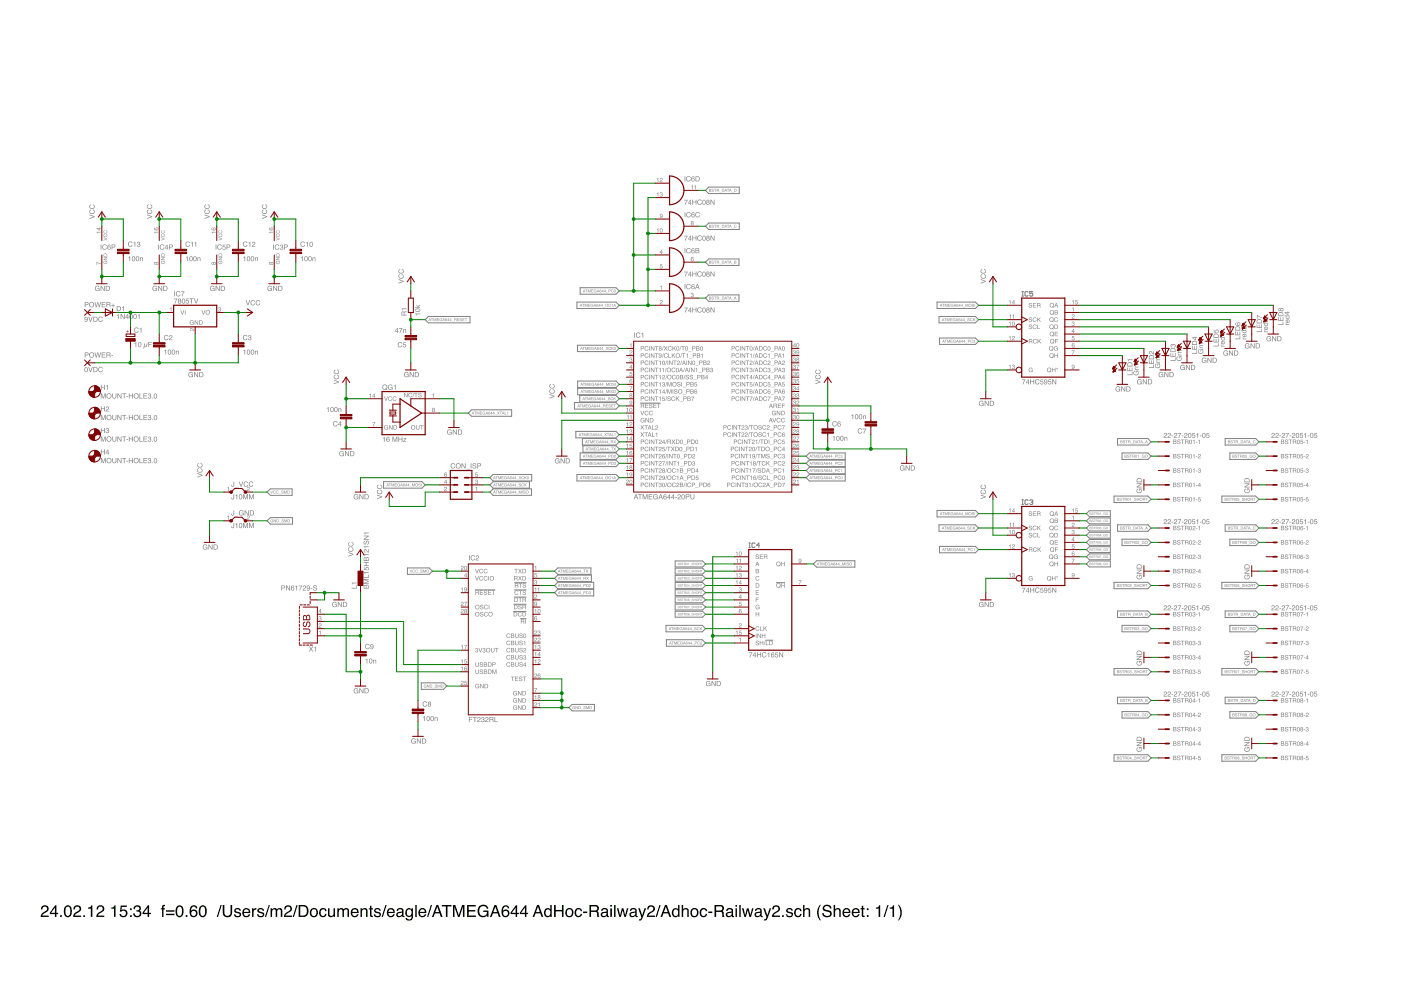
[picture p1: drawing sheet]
<svg xmlns="http://www.w3.org/2000/svg" width="297mm" height="210mm" viewBox="0 0 297 210" stroke-linecap="round" stroke-linejoin="round" font-family="sans-serif">
<path d="M9 192.1a.81 .81 0 0 1 1.2 .2 .81 .81 0 0 1-.5 1.2l-.7 .6h1.3v.3h-1.7a1.39 1.39 0 0 1 1.1-1.3 .5 .5 0 0 0 .2-.6 .5 .5 0 0 0-.6-.3 .5 .5 0 0 0-.3 .6h-.3zM11.6 192.4l-.7 1.1h.7zM11.7 191.9h.3v1.6h.3v.3h-.3v.6h-.4v-.6h-1v-.3zM12.7 194h.4v.4h-.4zM13.9 192.1a.91 .91 0 0 1 1.1 .1 .91 .91 0 0 1 .2 1 .9 .9 0 0 1-.3 1.1 .9 .9 0 0 1-1.2-.2 1.91 1.91 0 0 1 .2-2zM14.1 192.3a1.65 1.65 0 0 0 .1 1.9h.2a1.25 1.25 0 0 0 .2-1.9zM15.8 192.1a.81 .81 0 0 1 1.3 .2 .81 .81 0 0 1-.5 1.2l-.8 .6h1.4v.3h-1.7a1.39 1.39 0 0 1 1.1-1.3 .5 .5 0 0 0 .2-.6 .5 .5 0 0 0-.6-.3 .5 .5 0 0 0-.3 .6h-.3zM17.7 194h.3v.4h-.3zM18.7 192.4l.4-.1 .2-.3h.3v2.4h-.3v-1.7h-.6zM20.8 192.1a.81 .81 0 0 1 1.2 .2 .81 .81 0 0 1-.5 1.2l-.7 .6h1.3v.3h-1.7a1.39 1.39 0 0 1 1.1-1.3 .5 .5 0 0 0 .2-.6 .5 .5 0 0 0-.6-.3 .5 .5 0 0 0-.3 .6h-.3zM23.6 192.4l.5-.1 .2-.3h.2v2.4h-.3v-1.7h-.6zM25.6 192h1.3v.3h-1.1l-.1 .7a.85 .85 0 0 1 1.3 .4 .85 .85 0 0 1-.6 1.1 .85 .85 0 0 1-1.1-.7h.4a.55 .55 0 0 0 .8 .3 .55 .55 0 0 0 0-.9 .55 .55 0 0 0-.8 .1h-.3zM27.6 192.6h.3v.4h-.3zM27.6 194h.3v.4h-.3zM28.6 192.1a.72 .72 0 0 1 1-.1 .72 .72 0 0 1 .1 1l-.1 .1a.8 .8 0 0 1 .2 1.2 .8 .8 0 0 1-1.2 .1l-.4-.7h.4a.51 .51 0 0 0 .4 .6 .51 .51 0 0 0 .6-.5 .51 .51 0 0 0-.6-.5v-.3a.45 .45 0 0 0 .5-.3 .45 .45 0 0 0-.2-.5 .45 .45 0 0 0-.6 .2l-.1 .4h-.3zM31.3 192.4l-.8 1.1h.8zM31.4 191.9h.2v1.6h.4v.3h-.4v.6h-.3v-.6h-1.1v-.3zM34.4 192l.6-.1v.2h-.2l-.1 .2v.3h.3v.2h-.3v1.6h-.3v-1.6h-.3v-.2h.3zM35.2 193h1.8v.3h-1.8zM35.2 193.7h1.8v.3h-1.8zM37.6 192.1a.91 .91 0 0 1 1 .1 .91 .91 0 0 1 .3 1 .9 .9 0 0 1-.3 1.1 .9 .9 0 0 1-1.2-.2 1.91 1.91 0 0 1 .2-2zM37.8 192.3a1.65 1.65 0 0 0 .1 1.9h.2a1.25 1.25 0 0 0 .2-1.9zM39.4 194h.3v.4h-.3zM40.6 192.1a.73 .73 0 0 1 .8-.2 .73 .73 0 0 1 .4 .7h-.3a.51 .51 0 0 0-.6-.4 .51 .51 0 0 0-.4 .7v.2a.82 .82 0 0 1 1.2 .2 .82 .82 0 0 1-.3 1.2 .82 .82 0 0 1-1.1-.5l-.1-1.2zM40.5 193.6a.55 .55 0 0 0 1.1 0 .55 .55 0 0 0-1.1 0zM42.5 192.1a.91 .91 0 0 1 1.1 .1 .91 .91 0 0 1 .2 1 .9 .9 0 0 1-.3 1.1 .9 .9 0 0 1-1.2-.2 1.91 1.91 0 0 1 .2-2zM42.7 192.3a1.65 1.65 0 0 0 .1 1.9h.2a1.25 1.25 0 0 0 .2-1.9zM46.8 191.9h.2l-.8 2.5h-.3zM47.2 191.9h.4v1.5a.65 .65 0 0 0 .6 .8 .65 .65 0 0 0 .7-.8v-1.5h.3v1.4a1.01 1.01 0 0 1-1 1.2 1.01 1.01 0 0 1-1-1.2zM49.8 192.7a.74 .74 0 0 1 1.3 .4h-.3a.39 .39 0 0 0-.4-.3 .39 .39 0 0 0-.4 .3l.2 .2a.79 .79 0 0 1 .9 .7 .8 .8 0 0 1-.8 .5 .8 .8 0 0 1-.7-.7h.3a.45 .45 0 0 0 .5 .4 .45 .45 0 0 0 .4-.4l-.1-.1a.93 .93 0 0 1-1-.8zM51.6 192.8a.85 .85 0 0 1 1-.2 .85 .85 0 0 1 .5 1h-1.4a.53 .53 0 0 0 .4 .6 .53 .53 0 0 0 .6-.4h.3a.9 .9 0 0 1-1.2 .6 .9 .9 0 0 1-.3-1.4zM51.9 193l-.2 .3h1l-.3-.5zM53.5 192.6h.2v.3l.4-.3 .3-.1v.4a.5 .5 0 0 0-.6 .5v1h-.3zM54.7 192.7a.74 .74 0 0 1 1.3 .4h-.3a.39 .39 0 0 0-.4-.3 .39 .39 0 0 0-.4 .3l.2 .2a.79 .79 0 0 1 .9 .7 .8 .8 0 0 1-.8 .5 .8 .8 0 0 1-.7-.7h.3a.45 .45 0 0 0 .5 .4 .45 .45 0 0 0 .4-.4l-.1-.1a.93 .93 0 0 1-1-.8zM57 191.9h.2l-.8 2.5h-.2zM57.4 192.6h.3v.2a.6 .6 0 0 1 1 0 .62 .62 0 0 1 .7-.2 .62 .62 0 0 1 .5 .6v1.2h-.4v-1.3a.4 .4 0 0 0-.5-.3 .4 .4 0 0 0-.2 .5v1.1h-.3v-1.2a.42 .42 0 0 0-.6-.4 .42 .42 0 0 0-.2 .6v1h-.3zM60.5 192.1a.81 .81 0 0 1 1.3 .2 .81 .81 0 0 1-.5 1.2l-.8 .6h1.4v.3h-1.7a1.39 1.39 0 0 1 1.1-1.3 .5 .5 0 0 0 .2-.6 .5 .5 0 0 0-.6-.3 .5 .5 0 0 0-.3 .6h-.3zM62.9 191.9h.2l-.8 2.5h-.2zM63.7 192.2v1.9h.6a.99 .99 0 0 0 .8-1 .99 .99 0 0 0-.8-.9zM63.3 191.9h1a1.29 1.29 0 0 1 1.1 1.2 1.29 1.29 0 0 1-1.1 1.3h-1zM66.2 192.9a.66 .66 0 0 0-.2 .9 .66 .66 0 0 0 1 .2 .67 .67 0 0 0 .1-.9 .67 .67 0 0 0-.9-.2zM65.9 192.8a.92 .92 0 0 1 1.3 .1 .92 .92 0 0 1 0 1.2 .92 .92 0 0 1-1.3 .1l-.2-.7zM67.9 192.8a.76 .76 0 0 1 .8-.3 .76 .76 0 0 1 .5 .7h-.3a.51 .51 0 0 0-.6-.4 .51 .51 0 0 0-.3 .7 .49 .49 0 0 0 .3 .7 .49 .49 0 0 0 .6-.4h.3a.83 .83 0 0 1-1 .6 .83 .83 0 0 1-.5-1.2zM69.5 192.6h.4v1.2a.47 .47 0 0 0 .6 .4 .47 .47 0 0 0 .2-.7v-.9h.3v1.8h-.3v-.3a.64 .64 0 0 1-.7 .3 .64 .64 0 0 1-.5-.6zM71.5 192.6h.3v.2a.6 .6 0 0 1 1.1 0 .62 .62 0 0 1 .7-.2 .62 .62 0 0 1 .4 .6v1.2h-.3v-1.3a.4 .4 0 0 0-.5-.3 .4 .4 0 0 0-.3 .5v1.1h-.3v-1.2a.42 .42 0 0 0-.5-.4 .42 .42 0 0 0-.3 .6v1h-.3zM74.6 192.8a.85 .85 0 0 1 1-.2 .85 .85 0 0 1 .4 1h-1.3a.53 .53 0 0 0 .4 .6 .53 .53 0 0 0 .6-.4h.3a.9 .9 0 0 1-1.3 .6 .9 .9 0 0 1-.2-1.4zM74.9 193l-.2 .3h1l-.3-.5zM76.4 192.6h.3v.2a.66 .66 0 0 1 .8-.2 .66 .66 0 0 1 .4 .6v1.2h-.3v-1.1a.46 .46 0 0 0-.5-.5 .46 .46 0 0 0-.4 .6v1h-.3zM78.5 192.1h.3v.5h.3v.2h-.3v1.2l.3 .2v.2a.44 .44 0 0 1-.6-.4v-1.2h-.3v-.2h.3zM79.5 192.7a.74 .74 0 0 1 1.2 .4h-.3a.39 .39 0 0 0-.4-.3 .39 .39 0 0 0-.3 .3l.1 .2a.79 .79 0 0 1 1 .7 .8 .8 0 0 1-.9 .5 .8 .8 0 0 1-.6-.7h.3a.45 .45 0 0 0 .4 .4 .45 .45 0 0 0 .5-.4l-.1-.1a.93 .93 0 0 1-1.1-.8zM81.7 191.9h.3l-.8 2.5h-.3zM82.3 192.8a.85 .85 0 0 1 1-.2 .85 .85 0 0 1 .4 1h-1.3a.53 .53 0 0 0 .3 .6 .53 .53 0 0 0 .7-.4h.3a.9 .9 0 0 1-1.3 .6 .9 .9 0 0 1-.3-1.4zM82.5 193l-.1 .3h1l-.3-.5zM84.4 193.8a.44 .44 0 0 0 .5 .4 .44 .44 0 0 0 .3-.7zM84.2 192.8a.8 .8 0 0 1 1.3 .2v1.1l.2 .1v.2h-.3l-.2-.2a.63 .63 0 0 1-.9 .2 .63 .63 0 0 1 0-1l.9-.2a.42 .42 0 0 0-.4-.4 .42 .42 0 0 0-.4 .3h-.3zM86.2 192.8l.5-.3 .6 .3v-.2h.3v1.7a.81 .81 0 0 1-.7 .9 .81 .81 0 0 1-.9-.6h.3a.53 .53 0 0 0 .7 .3 .53 .53 0 0 0 .3-.7 .8 .8 0 0 1-1.1 .1 .8 .8 0 0 1-.2-1.1zM86.4 192.9a.65 .65 0 0 0-.2 .9 .65 .65 0 0 0 .9 .3 .64 .64 0 0 0 .2-.9 .64 .64 0 0 0-.9-.3zM88 191.9h.3v2.5h-.3zM88.9 192.8a.85 .85 0 0 1 1.1-.2 .85 .85 0 0 1 .4 1h-1.4a.53 .53 0 0 0 .4 .6 .53 .53 0 0 0 .7-.4h.3a.9 .9 0 0 1-1.3 .6 .9 .9 0 0 1-.3-1.4zM89.2 193l-.2 .3h1.1l-.4-.5zM91.3 191.9h.3l-.8 2.5h-.3zM92.7 192.3l-.4 1.1h.8zM92.5 191.9h.4l.9 2.5h-.3l-.3-.7h-1l-.3 .7h-.3zM93.7 191.9h2v.3h-.8v2.2h-.4v-2.2h-.8zM96 191.9h.5l.8 2.1 .7-2.1h.5v2.5h-.4l.1-2.1-.8 2.1h-.3l-.7-2.1v2.1h-.4zM99 191.9h1.9v.3h-1.5v.8h1.4v.3h-1.4v.8h1.5v.3h-1.9zM101.6 192.2a1.13 1.13 0 0 1 1.9 .4h-.3a.83 .83 0 0 0-1-.4 .83 .83 0 0 0-.6 1 .83 .83 0 0 0 .7 1 .83 .83 0 0 0 1-.9h-.8v-.2h1.1v1.3h-.3v-.3a1.22 1.22 0 0 1-1.7 .1 1.22 1.22 0 0 1-.3-1.6zM105 192.3l-.4 1.1h.8zM104.8 191.9h.4l.9 2.5h-.3l-.3-.7h-1l-.3 .7h-.3zM106.7 192.1a.73 .73 0 0 1 .8-.2 .73 .73 0 0 1 .5 .7h-.3a.51 .51 0 0 0-.7-.4 .51 .51 0 0 0-.3 .7l-.1 .2a.82 .82 0 0 1 1.3 .2 .82 .82 0 0 1-.3 1.2 .82 .82 0 0 1-1.2-.5v-1.2zM106.7 193.6a.53 .53 0 0 0 1 0 .53 .53 0 0 0-1 0zM109.3 192.4l-.8 1.1h.8zM109.4 191.9h.2v1.6h.4v.3h-.4v.6h-.3v-.6h-1.1v-.3zM111.3 192.4l-.8 1.1h.8zM111.3 191.9h.3v1.6h.4v.3h-.4v.6h-.3v-.6h-1.1v-.3zM114.1 192.3l-.4 1.1h.7zM113.9 191.9h.4l.9 2.5h-.4l-.2-.7h-1l-.3 .7h-.4zM115.8 193a.64 .64 0 0 0-.1 .8 .64 .64 0 0 0 .8 .2 .64 .64 0 0 0 .2-.8 .64 .64 0 0 0-.9-.2zM115.7 192.7l.6-.1 .4 .2v-.9h.3v2.5h-.3v-.2a.8 .8 0 0 1-1.1 .1 .8 .8 0 0 1-.2-1zM117.5 191.9h.3v1h1.3v-1h.4v2.5h-.4v-1.2h-1.3v1.2h-.3zM120.4 192.9a.66 .66 0 0 0-.2 .9 .66 .66 0 0 0 .9 .2 .67 .67 0 0 0 .1-.9 .67 .67 0 0 0-.8-.2zM120.1 192.8a.92 .92 0 0 1 1.2 .1 .92 .92 0 0 1 0 1.2 .92 .92 0 0 1-1.2 .1l-.2-.7zM122.1 192.8a.76 .76 0 0 1 .8-.3 .76 .76 0 0 1 .5 .7h-.3a.51 .51 0 0 0-.7-.4 .51 .51 0 0 0-.2 .7 .49 .49 0 0 0 .3 .7 .49 .49 0 0 0 .6-.4h.3a.83 .83 0 0 1-1.1 .6 .83 .83 0 0 1-.5-1.2zM123.6 193.3h.9v.3h-.9zM125.3 192.2v.8h.8a.44 .44 0 0 0 .5-.4 .44 .44 0 0 0-.4-.4zM125 191.9h1.1a.69 .69 0 0 1 .8 .4 .69 .69 0 0 1-.3 .9l.3 .3 .2 .9h-.4l-.2-.9-.4-.2h-.8v1.1h-.3zM127.7 193.8a.44 .44 0 0 0 .6 .4 .44 .44 0 0 0 .2-.7zM127.6 192.8a.8 .8 0 0 1 1.3 .2v1.1l.2 .1v.2h-.3l-.2-.2a.63 .63 0 0 1-1 .2 .63 .63 0 0 1 0-1l1-.2a.42 .42 0 0 0-.4-.4 .42 .42 0 0 0-.5 .3h-.2zM129.4 192.6h.3v1.8h-.3zM129.4 191.9h.3v.3h-.3zM130.2 191.9h.3v2.5h-.3zM130.8 192.6h.3l.4 1.4 .3-1.4h.4l.3 1.4 .4-1.4h.3l-.5 1.8h-.3l-.4-1.4-.4 1.4h-.3zM133.8 193.8a.44 .44 0 0 0 .6 .4 .44 .44 0 0 0 .2-.7zM133.6 192.8a.8 .8 0 0 1 1.4 .2v1.1l.2 .1v.2h-.4l-.1-.2a.63 .63 0 0 1-1 .2 .63 .63 0 0 1 0-1l1-.2a.42 .42 0 0 0-.4-.4 .42 .42 0 0 0-.5 .3h-.3zM135.3 192.6h.4l.5 1.5 .5-1.5h.3l-.7 2a.61 .61 0 0 1-.8 .5v-.2h.3l.2-.4zM137.5 192.1a.81 .81 0 0 1 1.3 .2 .81 .81 0 0 1-.6 1.2l-.7 .6h1.3v.3h-1.7a1.39 1.39 0 0 1 1.1-1.3 .5 .5 0 0 0 .2-.6 .5 .5 0 0 0-.6-.3 .5 .5 0 0 0-.3 .6h-.3zM139.8 191.9h.3l-.8 2.5h-.3zM141.2 192.3l-.4 1.1h.8zM141 191.9h.4l.9 2.5h-.4l-.2-.7h-1l-.3 .7h-.4zM142.9 193a.64 .64 0 0 0-.1 .8 .64 .64 0 0 0 .9 .2 .64 .64 0 0 0 .1-.8 .64 .64 0 0 0-.9-.2zM142.8 192.7l.6-.1 .4 .2v-.9h.3v2.5h-.3v-.2a.8 .8 0 0 1-1.1 .1 .8 .8 0 0 1-.2-1zM144.5 191.9h.3v.9a.65 .65 0 0 1 .8-.2 .65 .65 0 0 1 .4 .6v1.2h-.3v-1.1a.46 .46 0 0 0-.5-.5 .46 .46 0 0 0-.4 .6v1h-.3zM146.9 192.9a.66 .66 0 0 0-.2 .9 .66 .66 0 0 0 1 .2 .67 .67 0 0 0 .1-.9 .67 .67 0 0 0-.9-.2zM146.6 192.8a.92 .92 0 0 1 1.3 .1 .92 .92 0 0 1-.1 1.2 .92 .92 0 0 1-1.2 .1l-.2-.7zM148.6 192.8a.76 .76 0 0 1 .8-.3 .76 .76 0 0 1 .5 .7h-.3a.51 .51 0 0 0-.7-.4 .51 .51 0 0 0-.2 .7 .49 .49 0 0 0 .3 .7 .49 .49 0 0 0 .6-.4h.3a.83 .83 0 0 1-1.1 .6 .83 .83 0 0 1-.4-1.2zM150.2 193.3h.8v.3h-.8zM151.8 192.2v.8h.8a.44 .44 0 0 0 .6-.4 .44 .44 0 0 0-.5-.4zM151.5 191.9h1.2a.69 .69 0 0 1 .8 .4 .69 .69 0 0 1-.4 .9l.3 .3 .2 .9h-.4l-.1-.9-.5-.2h-.8v1.1h-.3zM154.2 193.8a.44 .44 0 0 0 .6 .4 .44 .44 0 0 0 .2-.7zM154.1 192.8a.8 .8 0 0 1 1.3 .2v1.1l.2 .1v.2h-.3l-.2-.2a.63 .63 0 0 1-.9 .2 .63 .63 0 0 1 0-1l.9-.2a.42 .42 0 0 0-.4-.4 .42 .42 0 0 0-.4 .3h-.3zM155.9 192.6h.3v1.8h-.3zM155.9 191.9h.3v.3h-.3zM156.7 191.9h.3v2.5h-.3zM157.3 192.6h.3l.4 1.4 .4-1.4h.3l.4 1.4 .3-1.4h.4l-.6 1.8h-.3l-.4-1.4-.3 1.4h-.4zM160.3 193.8a.44 .44 0 0 0 .6 .4 .44 .44 0 0 0 .2-.7zM160.2 192.8a.8 .8 0 0 1 1.3 .2v1.1l.2 .1v.2h-.3l-.2-.2a.63 .63 0 0 1-.9 .2 .63 .63 0 0 1-.1-1l1-.2a.42 .42 0 0 0-.4-.4 .42 .42 0 0 0-.4 .3h-.3zM161.8 192.6h.4l.5 1.5 .5-1.5h.3l-.7 2a.61 .61 0 0 1-.8 .5v-.2h.3l.2-.4zM164 192.1a.81 .81 0 0 1 1.3 .2 .81 .81 0 0 1-.6 1.2l-.7 .6h1.4v.3h-1.7a1.39 1.39 0 0 1 1.1-1.3 .5 .5 0 0 0 .2-.6 .5 .5 0 0 0-.6-.3 .5 .5 0 0 0-.4 .6h-.3zM165.8 194h.4v.4h-.4zM166.9 192.7a.74 .74 0 0 1 1.2 .4h-.3a.39 .39 0 0 0-.4-.3 .39 .39 0 0 0-.4 .3l.2 .2a.79 .79 0 0 1 .9 .7 .8 .8 0 0 1-.8 .5 .8 .8 0 0 1-.7-.7h.3a.45 .45 0 0 0 .5 .4 .45 .45 0 0 0 .4-.4l-.1-.1a.93 .93 0 0 1-1-.8zM168.6 192.8a.76 .76 0 0 1 .8-.3 .76 .76 0 0 1 .6 .7h-.3a.51 .51 0 0 0-.7-.4 .51 .51 0 0 0-.3 .7 .49 .49 0 0 0 .4 .7 .49 .49 0 0 0 .6-.4h.3a.83 .83 0 0 1-1.1 .6 .83 .83 0 0 1-.5-1.2zM170.3 191.9h.3v.9a.65 .65 0 0 1 .7-.2 .65 .65 0 0 1 .5 .6v1.2h-.3v-1.1a.46 .46 0 0 0-.6-.5 .46 .46 0 0 0-.3 .6v1h-.3zM173.8 191.8h.2a3.1 3.1 0 0 0 0 3.3h-.2a2.6 2.6 0 0 1 0-3.3zM174.7 192a1 1 0 0 1 1.6 .6h-.3a.59 .59 0 0 0-.7-.5 .59 .59 0 0 0-.5 .6l.2 .2a1.22 1.22 0 0 1 1.4 .8 1.03 1.03 0 0 1-1.1 .8 1.03 1.03 0 0 1-1-.9h.4a.67 .67 0 0 0 .6 .6 .67 .67 0 0 0 .7-.6l-.1-.1a2.06 2.06 0 0 1-1.5-.7v-.4zM176.8 191.9h.3v.9a.65 .65 0 0 1 .7-.2 .65 .65 0 0 1 .5 .6v1.2h-.4v-1.1a.46 .46 0 0 0-.5-.5 .46 .46 0 0 0-.3 .6v1h-.3zM178.9 192.8a.85 .85 0 0 1 1-.2 .85 .85 0 0 1 .4 1h-1.4a.53 .53 0 0 0 .4 .6 .53 .53 0 0 0 .7-.4h.3a.9 .9 0 0 1-1.3 .6 .9 .9 0 0 1-.3-1.4zM179.1 193l-.1 .3h1l-.4-.5zM180.8 192.8a.85 .85 0 0 1 1.1-.2 .85 .85 0 0 1 .4 1h-1.4a.53 .53 0 0 0 .4 .6 .53 .53 0 0 0 .6-.4h.3a.9 .9 0 0 1-1.2 .6 .9 .9 0 0 1-.3-1.4zM181.1 193l-.2 .3h1l-.3-.5zM182.7 192.1h.3v.5h.3v.2h-.3v1.2l.3 .2v.2a.44 .44 0 0 1-.6-.4v-1.2h-.2v-.2h.2zM183.8 192.6h.4v.4h-.4zM183.8 194h.4v.4h-.4zM185.7 192.4l.5-.1 .2-.3h.2v2.4h-.3v-1.7h-.6zM188.1 191.9h.3l-.8 2.5h-.3zM188.7 192.4l.4-.1 .2-.3h.3v2.4h-.4v-1.7h-.5zM190.4 191.8h.2l.3 .6a2.54 2.54 0 0 1-.3 2.7h-.2a3.1 3.1 0 0 0 0-3.3z" fill-rule="evenodd" fill="#000"/>
<g fill="#808080">
<path d="M216.7 124.6h.7l-.4 1.1h-.2l.1-.2 .4-.7h-.6zM218 124.8l-.4 .5h.4zM218 124.6h.1v.7h.1l-.1 .4h-.1v-.3h-.5zM218.4 124.6h.2v.4h.5v-.4h.2v1.1h-.2v-.5h-.5v.5h-.2zM219.6 124.7l.5-.1 .3 .3-.2-.2a.38 .38 0 0 0-.6 .4 .38 .38 0 0 0 .6 .3l.2-.1a.53 .53 0 0 1-.8 .3 .53 .53 0 0 1 0-.9zM220.6 124.6h.6v.2h-.5v.3a.36 .36 0 0 1 .5 .1 .36 .36 0 0 1-.2 .5 .36 .36 0 0 1-.5-.3h.2a.23 .23 0 0 0 .3 .1 .23 .23 0 0 0 0-.4 .23 .23 0 0 0-.3 .1h-.1zM221.4 124.7a.5 .5 0 0 1 .7 .4 .5 .5 0 0 1-.4 .6l-.3-.3 .4 .2 .1-.4a.34 .34 0 0 1-.5 0 .34 .34 0 0 1 0-.5zM221.5 125a.22 .22 0 0 0 .4 0 .22 .22 0 0 0-.4 0zM222.3 124.6h.6v.2h-.5v.3a.36 .36 0 0 1 .5 .1 .36 .36 0 0 1-.3 .5 .36 .36 0 0 1-.4-.3h.1a.23 .23 0 0 0 .4 .1 .23 .23 0 0 0 0-.4 .23 .23 0 0 0-.4 .1h-.1zM223.1 124.6h.2l.5 .9v-.9h.1v1.1h-.1l-.6-.9v.9h-.1z" fill-rule="evenodd"/>
<path d="M207.7 127.8l.5-.2 .3 .2v.2h-.1a.35 .35 0 0 0-.5-.2 .35 .35 0 0 0-.2 .4 .35 .35 0 0 0 .3 .4 .35 .35 0 0 0 .4-.3h-.3v-.2h.4v.6l-.1-.1a.54 .54 0 0 1-.8-.1 .54 .54 0 0 1 .1-.7zM208.8 127.6h.1l.6 .9v-.9h.1v1.1h-.1l-.6-.9v.9h-.1zM210 127.8v.8l.5-.1a.47 .47 0 0 0 0-.6 .47 .47 0 0 0-.5-.1zM209.9 127.6h.4a.55 .55 0 0 1 .4 .6 .55 .55 0 0 1-.4 .5h-.4z" fill-rule="evenodd"/>
<path d="M158.8 138.3h.7l-.4 1.1h-.2l.1-.2 .4-.7h-.6zM160.1 138.5l-.4 .5h.4zM160.1 138.3h.1v.7h.1l-.1 .4h-.1v-.3h-.5zM160.5 138.3h.2v.4h.5v-.4h.2v1.1h-.2v-.5h-.5v.5h-.2zM161.7 138.4l.5-.1 .3 .3-.2-.1a.38 .38 0 0 0-.6 .3 .38 .38 0 0 0 .6 .3l.2-.1a.53 .53 0 0 1-.8 .3 .53 .53 0 0 1 0-.9zM162.7 138.5l.4-.2v1.1h-.1v-.8zM163.6 138.4l.4-.1 .2 .3a.31 .31 0 0 0-.4-.1 .31 .31 0 0 0-.2 .3 .37 .37 0 0 1 .6 .1 .37 .37 0 0 1-.2 .5 .37 .37 0 0 1-.5-.3zM163.6 139a.25 .25 0 0 0 .5 0 .25 .25 0 0 0-.5 0zM164.4 138.3h.5v.2h-.4v.3a.36 .36 0 0 1 .5 .1 .36 .36 0 0 1-.3 .5 .36 .36 0 0 1-.4-.3h.1a.23 .23 0 0 0 .4 .1 .23 .23 0 0 0 0-.3 .23 .23 0 0 0-.4 0h-.1zM165.2 138.3h.2l.5 .9v-.9h.1v1.1h-.1l-.6-.9v.9h-.1z" fill-rule="evenodd"/>
<path d="M149.8 144.5l.5-.1 .3 .1v.2h-.1a.35 .35 0 0 0-.5-.2 .35 .35 0 0 0-.2 .4 .35 .35 0 0 0 .3 .5 .35 .35 0 0 0 .4-.4h-.3v-.1h.4v.6l-.1-.2a.54 .54 0 0 1-.8 0 .54 .54 0 0 1 .1-.8zM150.9 144.4h.1l.6 .9v-.9h.1v1.1h-.1l-.6-.9v.9h-.1zM152.1 144.5v.8l.5-.1a.47 .47 0 0 0 0-.5 .47 .47 0 0 0-.5-.2zM152 144.4h.4a.55 .55 0 0 1 .4 .5 .55 .55 0 0 1-.4 .6h-.4z" fill-rule="evenodd"/>
<path d="M145.1 65.2h.7l-.4 1.1h-.2l.1-.2 .3-.7h-.5zM146.3 65.4l-.3 .5h.3zM146.4 65.2h.1v.7h.1l-.1 .4h-.2v-.3h-.4zM146.8 65.2h.1v.4h.6v-.4h.2v1.1h-.2v-.6h-.6v.6h-.1zM148 65.3l.5-.1 .3 .3-.3-.2a.38 .38 0 0 0-.5 .4 .38 .38 0 0 0 .6 .3l.2-.1a.53 .53 0 0 1-.8 .3 .53 .53 0 0 1 0-.9zM149 65.3a.49 .49 0 0 1 .7 .4 .49 .49 0 0 1-.6 .5l-.2-.5zM149.2 65.3a.45 .45 0 0 0-.2 .5 .45 .45 0 0 0 .3 .3 .44 .44 0 0 0 .2-.4 .44 .44 0 0 0-.3-.4zM149.9 65.5a.2 .2 0 0 0 .4 0 .2 .2 0 0 0-.4 0zM149.9 66a.22 .22 0 0 0 .4 0 .22 .22 0 0 0-.4 0zM149.9 65.3a.3 .3 0 0 1 .4-.1 .3 .3 0 0 1 0 .5 .32 .32 0 0 1 0 .5 .32 .32 0 0 1-.4 0 .32 .32 0 0 1 0-.5l-.1-.2zM150.6 65.2h.2l.6 .8v-.8h.1v1.1h-.2l-.5-.9v.9h-.2z" fill-rule="evenodd"/>
<path d="M20.3 60.7l.5-.1 .2 .2 .1 .1h-.1a.35 .35 0 0 0-.5-.2 .35 .35 0 0 0-.2 .5 .35 .35 0 0 0 .3 .4 .35 .35 0 0 0 .4-.4h-.4v-.1h.5v.6l-.1-.2a.54 .54 0 0 1-.8 0 .54 .54 0 0 1 .1-.8zM21.3 60.6h.2l.6 .9v-.9h.1v1.1h-.2l-.5-.9v.9h-.2zM22.6 60.7v.9l.5-.2a.47 .47 0 0 0 0-.5 .47 .47 0 0 0-.5-.2zM22.4 60.6h.5a.55 .55 0 0 1 .4 .5 .55 .55 0 0 1-.4 .6h-.5z" fill-rule="evenodd"/>
<path d="M69.3 86.5l.4-.2v1h-.2v-.7zM70.1 86.4a.49 .49 0 0 1 .7 .4 .49 .49 0 0 1-.6 .5l-.2-.5zM70.3 86.4a.45 .45 0 0 0-.2 .5 .45 .45 0 0 0 .4 .3 .44 .44 0 0 0 .1-.4 .44 .44 0 0 0-.3-.4zM71 86.4a.49 .49 0 0 1 .6 .4 .49 .49 0 0 1-.6 .5l-.2-.5zM71.1 86.4a.45 .45 0 0 0-.1 .5 .45 .45 0 0 0 .3 .3 .44 .44 0 0 0 .2-.4 .44 .44 0 0 0-.4-.4zM71.7 86.6l.2 .1a.28 .28 0 0 1 .3-.1 .28 .28 0 0 1 .2 .2v.5h-.2v-.5l-.1-.1-.2 .1v.5h-.2z" fill-rule="evenodd"/>
<path d="M180.5 88l.4-.2v1.1h-.1v-.8zM181.4 87.9a.49 .49 0 0 1 .6 .4 .49 .49 0 0 1-.6 .6l-.1-.5zM181.5 88a.45 .45 0 0 0-.1 .4 .45 .45 0 0 0 .3 .4 .44 .44 0 0 0 .2-.5 .44 .44 0 0 0-.4-.3zM182.2 87.9a.49 .49 0 0 1 .7 .4 .49 .49 0 0 1-.6 .6l-.2-.5zM182.4 88a.45 .45 0 0 0-.2 .4 .45 .45 0 0 0 .3 .4 .44 .44 0 0 0 .2-.5 .44 .44 0 0 0-.3-.3zM183 88.1l.1 .1a.28 .28 0 0 1 .3-.1 .28 .28 0 0 1 .2 .3v.5h-.1v-.6l-.2-.1-.2 .1v.6h-.1z" fill-rule="evenodd"/>
<path d="M176.5 92.6l.4-.2v1h-.1v-.7zM177.4 92.5a.49 .49 0 0 1 .7 .4 .49 .49 0 0 1-.6 .5l-.2-.5zM177.5 92.5a.45 .45 0 0 0-.1 .5 .45 .45 0 0 0 .3 .3 .44 .44 0 0 0 .2-.4 .44 .44 0 0 0-.4-.4zM178.2 92.5a.49 .49 0 0 1 .7 .4 .49 .49 0 0 1-.6 .5l-.2-.5zM178.4 92.5a.45 .45 0 0 0-.2 .5 .45 .45 0 0 0 .4 .3 .44 .44 0 0 0 .1-.4 .44 .44 0 0 0-.3-.4zM179 92.7l.1 .1a.28 .28 0 0 1 .4-.1 .28 .28 0 0 1 .1 .2v.5h-.1v-.5l-.1-.1-.2 .1-.1 .5h-.1z" fill-rule="evenodd"/>
<path d="M84.2 69.7l-.3 .5h.3zM84.2 69.5h.1v.7h.2l-.2 .4h-.1v-.3h-.5zM84.6 69.6h.7l-.4 1h-.2l.1-.2 .4-.7h-.6zM85.5 69.8l.1 .1a.28 .28 0 0 1 .3-.1 .28 .28 0 0 1 .2 .3v.5h-.1v-.6l-.2-.1-.2 .1v.6h-.1z" fill-rule="evenodd"/>
<path d="M88 66.5h1.1v.1h-.8l-.1 .3zM88.1 65.6a.55 .55 0 0 1 .6-.2 .55 .55 0 0 1 .4 .5 .55 .55 0 0 1-.7 .2 .55 .55 0 0 1-.3-.5zM88.2 65.7a.4 .4 0 0 0 .4 .3 .4 .4 0 0 0 .4-.3l-.4-.2zM88.3 64.6l.3 .3 .5-.3v.2l-.4 .2 .4 .1v.1h-1.1v-.1h.6z" fill-rule="evenodd"/>
<path d="M81.2 92.8l.3-.2v1.1h-.1v-.8zM82 92.7l.4-.1 .2 .3a.31 .31 0 0 0-.4-.1 .31 .31 0 0 0-.2 .3 .37 .37 0 0 1 .6 .1 .37 .37 0 0 1-.2 .5 .37 .37 0 0 1-.5-.3zM82.1 93.3a.23 .23 0 0 0 .4 0 .23 .23 0 0 0-.4 0zM83.2 92.6h.2l.3 .9 .3-.9h.2v1.1h-.1v-.9l-.3 .9h-.1l-.4-.9v.9h-.1zM84.5 92.6h.1v.4h.6v-.4h.1v1.1h-.1v-.5h-.6v.5h-.1zM85.5 92.9h.6l-.4 .7h.4v.1h-.6l.4-.7h-.4z" fill-rule="evenodd"/>
<path d="M216.7 80.5h.7l-.4 1h-.2l.1-.2 .4-.7h-.6zM218 80.6l-.4 .5h.4zM218 80.4h.1v.7h.1l-.1 .4h-.1v-.3h-.5zM218.4 80.4h.2v.5h.5v-.5h.2v1.1h-.2v-.5h-.5v.5h-.2zM219.6 80.5l.5-.1 .3 .3-.2-.1a.38 .38 0 0 0-.6 .4 .38 .38 0 0 0 .6 .2l.2-.1a.53 .53 0 0 1-.8 .3 .53 .53 0 0 1 0-.9zM220.6 80.5h.6v.1h-.5v.3a.36 .36 0 0 1 .5 .1 .36 .36 0 0 1-.2 .5 .36 .36 0 0 1-.5-.3h.2a.23 .23 0 0 0 .3 .1 .23 .23 0 0 0 0-.3 .23 .23 0 0 0-.3 0h-.1zM221.4 80.5a.5 .5 0 0 1 .7 .4 .5 .5 0 0 1-.4 .6l-.3-.3 .4 .2 .1-.4a.34 .34 0 0 1-.5 0 .34 .34 0 0 1 0-.5zM221.5 80.8a.22 .22 0 0 0 .4 0 .22 .22 0 0 0-.4 0zM222.3 80.5h.6v.1h-.5v.3a.36 .36 0 0 1 .5 .1 .36 .36 0 0 1-.3 .5 .36 .36 0 0 1-.4-.3h.1a.23 .23 0 0 0 .4 .1 .23 .23 0 0 0 0-.3 .23 .23 0 0 0-.4 0h-.1zM223.1 80.4h.2l.5 .9v-.9h.1v1.1h-.1l-.6-.9v.9h-.1z" fill-rule="evenodd"/>
<path d="M36.9 63.3h.7l-.4 1h-.2l.1-.2 .4-.7h-.6zM37.9 63.6a.18 .18 0 0 0 .3 0 .18 .18 0 0 0-.3 0zM37.8 64.1a.25 .25 0 0 0 .5 0 .25 .25 0 0 0-.5 0zM37.8 63.4a.3 .3 0 0 1 .5-.1 .3 .3 0 0 1 0 .5 .32 .32 0 0 1 0 .5 .32 .32 0 0 1-.5 0 .32 .32 0 0 1 .1-.5l-.2-.2zM38.7 63.4a.49 .49 0 0 1 .6 .4 .49 .49 0 0 1-.6 .5l-.2-.5zM38.8 63.4a.45 .45 0 0 0-.1 .5 .45 .45 0 0 0 .3 .3 .44 .44 0 0 0 .2-.4 .44 .44 0 0 0-.4-.4zM39.5 63.3h.5v.1h-.4l-.1 .3a.36 .36 0 0 1 .6 .2 .36 .36 0 0 1-.3 .5 .36 .36 0 0 1-.4-.3h.1a.23 .23 0 0 0 .4 .1 .23 .23 0 0 0 0-.4 .23 .23 0 0 0-.4 .1h-.1zM40.2 63.3h.9v.1h-.4v.9h-.2v-.9h-.3zM41.1 63.3h.2l.3 .9 .3-.9h.2l-.4 1h-.2z" fill-rule="evenodd"/>
<path d="M24.8 66.8l.4-.2v1h-.2v-.7zM25.6 66.6h.1l.6 .8v-.8h.1v1h-.1l-.6-.8v.8h-.1zM27 66.8l-.3 .5h.3zM27.1 66.6h.1v.7h.1l-.1 .3h-.2v-.2h-.4zM27.6 66.7a.49 .49 0 0 1 .6 .4 .49 .49 0 0 1-.6 .5l-.2-.5zM27.7 66.7a.45 .45 0 0 0-.2 .5 .45 .45 0 0 0 .4 .3 .44 .44 0 0 0 .1-.4 .44 .44 0 0 0-.3-.4zM28.4 66.7a.49 .49 0 0 1 .6 .4 .49 .49 0 0 1-.5 .5l-.2-.5zM28.5 66.7a.45 .45 0 0 0-.1 .5 .45 .45 0 0 0 .3 .3 .44 .44 0 0 0 .2-.4 .44 .44 0 0 0-.4-.4zM29.2 66.8l.4-.2v1h-.2v-.7z" fill-rule="evenodd"/>
<path d="M34.8 74.3l.4-.2v1.1h-.1v-.8zM35.7 74.2a.49 .49 0 0 1 .6 .4 .49 .49 0 0 1-.5 .6l-.2-.5zM35.8 74.3a.45 .45 0 0 0-.1 .4 .45 .45 0 0 0 .3 .4 .44 .44 0 0 0 .2-.5 .44 .44 0 0 0-.4-.3zM36.5 74.2a.49 .49 0 0 1 .7 .4 .49 .49 0 0 1-.6 .6l-.2-.5zM36.7 74.3a.45 .45 0 0 0-.2 .4 .45 .45 0 0 0 .4 .4 .44 .44 0 0 0 .1-.5 .44 .44 0 0 0-.3-.3zM37.3 74.4l.1 .1a.28 .28 0 0 1 .3-.1 .28 .28 0 0 1 .2 .3v.5h-.1v-.6l-.2-.1-.2 .1v.6h-.1z" fill-rule="evenodd"/>
<path d="M51.6 74.3l.4-.2v1.1h-.2v-.8zM52.4 74.2a.49 .49 0 0 1 .7 .4 .49 .49 0 0 1-.6 .6l-.2-.5zM52.6 74.3a.45 .45 0 0 0-.2 .4 .45 .45 0 0 0 .4 .4 .44 .44 0 0 0 .1-.5 .44 .44 0 0 0-.3-.3zM53.3 74.2a.49 .49 0 0 1 .6 .4 .49 .49 0 0 1-.5 .6l-.2-.5zM53.4 74.3a.45 .45 0 0 0-.1 .4 .45 .45 0 0 0 .3 .4 .44 .44 0 0 0 .2-.5 .44 .44 0 0 0-.4-.3zM54.1 74.4l.1 .1a.28 .28 0 0 1 .3-.1 .28 .28 0 0 1 .2 .3v.5h-.1v-.6l-.2-.1-.2 .1v.6h-.1z" fill-rule="evenodd"/>
<path d="M59.7 124.1h.4a.31 .31 0 0 1 .4 .3 .31 .31 0 0 1-.4 .3h-.3v.5h-.1zM59.8 124.2v.4h.3a.19 .19 0 0 0 .2-.2 .19 .19 0 0 0-.2-.2zM60.6 124.1h.2l.6 .9v-.9h.1v1.1h-.2l-.5-.9v.9h-.2zM61.8 124.3l.4-.1 .2 .2a.31 .31 0 0 0-.4-.1 .31 .31 0 0 0-.2 .4 .37 .37 0 0 1 .6 0 .37 .37 0 0 1-.2 .6 .37 .37 0 0 1-.5-.3zM61.8 124.9a.25 .25 0 0 0 .5 0 .25 .25 0 0 0-.5 0zM62.6 124.4l.4-.2v1h-.2v-.7zM63.3 124.2h.8l-.5 1h-.1v-.2l.4-.7h-.6zM64.2 124.3a.37 .37 0 0 1 .7 .1 .37 .37 0 0 1-.4 .5l-.2 .2h.6v.1h-.7l.1-.3a.37 .37 0 0 0 .4-.2 .37 .37 0 0 0-.1-.4l-.4 .2zM65.1 124.3a.5 .5 0 0 1 .7 .3 .5 .5 0 0 1-.5 .6l-.3-.3 .4 .2 .2-.4a.34 .34 0 0 1-.5 .1 .34 .34 0 0 1 0-.5zM65.1 124.5a.25 .25 0 0 0 .5 0 .25 .25 0 0 0-.5 0zM65.9 124.7h.3v.1h-.3zM66.5 124.2l.4-.1 .3 .2v.1h-.1a.25 .25 0 0 0-.3-.2 .25 .25 0 0 0-.2 .3 .43 .43 0 0 1 .6 .3 .43 .43 0 0 1-.4 .5 .43 .43 0 0 1-.4-.4h.1a.28 .28 0 0 0 .3 .2 .28 .28 0 0 0 .3-.3h-.1a.45 .45 0 0 1-.4-.1 .45 .45 0 0 1-.1-.5z" fill-rule="evenodd"/>
<path d="M99.4 152h.8v.1h-.6v.4h.5v.1h-.5v.5h-.2zM100.2 152h.9v.1h-.4v1h-.1v-1h-.4zM101.3 152.2a.37 .37 0 0 1 .6 .1 .37 .37 0 0 1-.4 .5l-.2 .2h.6v.1h-.7l.1-.3a.37 .37 0 0 0 .4-.2 .37 .37 0 0 0-.1-.4l-.4 .2zM102.1 152.2l.3-.2a.27 .27 0 0 1 .3 .2 .27 .27 0 0 1-.1 .3 .35 .35 0 0 1-.1 .6 .35 .35 0 0 1-.5-.3h.1a.21 .21 0 0 0 .3 .2 .21 .21 0 0 0 0-.4h-.1v-.1a.18 .18 0 0 0 .3-.2 .17 .17 0 0 0-.2-.1l-.2 .2h-.2zM102.9 152.2a.37 .37 0 0 1 .7 .1 .37 .37 0 0 1-.5 .5l-.1 .2h.6v.1h-.8l.2-.3a.37 .37 0 0 0 .3-.2 .37 .37 0 0 0 0-.4l-.4 .2zM103.9 152.1v.4h.4a.19 .19 0 0 0 .2-.2 .19 .19 0 0 0-.2-.2zM103.8 152h.5a.3 .3 0 0 1 .3 .2 .3 .3 0 0 1-.1 .4l.2 .5h-.2l-.1-.4-.2-.1h-.3v.5h-.1zM104.8 152h.2v1h.5v.1h-.7z" fill-rule="evenodd"/>
<path d="M75.1 146l.5-.1 .3 .2 .1 .1h-.2a.35 .35 0 0 0-.4-.2 .35 .35 0 0 0-.3 .5 .35 .35 0 0 0 .3 .4 .35 .35 0 0 0 .4-.4h-.3v-.1h.5v.6l-.2-.1a.54 .54 0 0 1-.7-.1 .54 .54 0 0 1 0-.8zM76.2 145.9h.2l.5 .9v-.9h.2v1.1h-.2l-.6-.9v.9h-.1zM77.4 146v.9l.6-.2a.47 .47 0 0 0-.1-.5 .47 .47 0 0 0-.5-.2zM77.3 145.9h.4a.55 .55 0 0 1 .5 .6 .55 .55 0 0 1-.5 .5h-.4z" fill-rule="evenodd"/>
<path d="M77.5 139.8l.4-.2v1.1h-.2v-.8zM78.4 139.7a.49 .49 0 0 1 .6 .4 .49 .49 0 0 1-.6 .6l-.2-.5zM78.5 139.8a.45 .45 0 0 0-.2 .4 .45 .45 0 0 0 .4 .4 .44 .44 0 0 0 .1-.5 .44 .44 0 0 0-.3-.3zM79.1 139.9l.1 .1a.28 .28 0 0 1 .4-.1 .28 .28 0 0 1 .2 .3v.5h-.2v-.6l-.1-.1-.2 .1v.6h-.2z" fill-rule="evenodd"/>
<path d="M77.3 124.2l-.1 .4h.4l-.1-.4zM77.8 124.1l-.1 .5h.4l-.1-.4zM77.2 124.1l.4 .1 .2-.2h.3l.1 .8h-1.1zM77.1 122.8h1.1v.1h-.9l.9 .3v.1l-.9 .4 .9-.1v.2h-1.1v-.2l.9-.3-.9-.3zM77.1 122.4h1v-.6h.1v.7h-1.1zM77.1 121.3h1.1v.1h-.8l-.1 .3zM77.2 120.3h.1v.4l.3 .1a.36 .36 0 0 1 .1-.6 .36 .36 0 0 1 .5 .3 .36 .36 0 0 1-.3 .4v-.1a.23 .23 0 0 0 .1-.4 .23 .23 0 0 0-.3 0 .23 .23 0 0 0 0 .4v.1l-.5-.1zM77.1 119.2h1.1v.1h-.5v.6h.5v.1h-1.1v-.1h.5v-.6h-.5zM77.3 118.3l-.1 .5h.4l-.1-.4zM77.8 118.3l-.1 .5h.4l-.1-.4zM77.2 118.2l.4 .1 .2-.2 .3 .1 .1 .7h-1.1zM77.1 117.5h1.1v.2h-.8l-.1 .2zM77.2 116.5a.73 .73 0 0 1 .9 .5v-.6h.1v.8l-.3-.2a.37 .37 0 0 0-.2-.3 .37 .37 0 0 0-.4 0l.2 .4-.3-.1zM77.1 115.9h1.1v.1h-.8l-.1 .2zM77.2 114.8l.2-.2v.2a.25 .25 0 0 0-.2 .2 .25 .25 0 0 0 .3 .3v-.1a.43 .43 0 0 1 .3-.6 .43 .43 0 0 1 .5 .4 .43 .43 0 0 1-.5 .5v-.2a.28 .28 0 0 0 .3-.2 .28 .28 0 0 0-.3-.3 .4 .4 0 0 1-.2 .5 .4 .4 0 0 1-.5-.1zM77.1 113.6h1.1v.1l-.9 .6h.9v.1h-1.1v-.1l.9-.6h-.9zM77.1 112.9h1.1v.2h-.8l-.1 .2z" fill-rule="evenodd"/>
<path d="M241.1 103.7l.2-.1v.1a.35 .35 0 0 0-.2 .5 .35 .35 0 0 0 .4 .2 .35 .35 0 0 0 .5-.3 .35 .35 0 0 0-.4-.4v.4h-.1v-.5h.6l-.2 .1a.54 .54 0 0 1 0 .8 .54 .54 0 0 1-.8-.1 .54 .54 0 0 1 0-.7zM241 102.5h1.1v.2l-.9 .5h.9v.2h-1.1v-.2l.9-.6h-.9zM241.2 101.6l-.1 .5h.8l-.1-.5zM241.1 101.5l.4-.1 .5 .1 .1 .8h-1.1z" fill-rule="evenodd"/>
<path d="M40.1 79l.5-.1 .2 .1 .1 .2h-.1a.35 .35 0 0 0-.5-.2 .35 .35 0 0 0-.2 .4 .35 .35 0 0 0 .3 .5 .35 .35 0 0 0 .4-.4h-.4v-.1h.5v.6l-.1-.2a.54 .54 0 0 1-.8 0 .54 .54 0 0 1 .1-.8zM41.1 78.9h.2l.6 .9v-.9h.1v1.1h-.2l-.5-.9v.9h-.2zM42.4 79v.8l.5-.1a.47 .47 0 0 0 0-.5 .47 .47 0 0 0-.5-.2zM42.2 78.9h.5a.55 .55 0 0 1 .4 .5 .55 .55 0 0 1-.4 .6h-.5z" fill-rule="evenodd"/>
<path d="M52.1 63.7h.2l.3 .9 .3-.9h.1l-.4 1h-.1zM53.2 63.8l.6-.2 .3 .4-.3-.2a.38 .38 0 0 0-.5 .4 .38 .38 0 0 0 .6 .2l.2-.1a.53 .53 0 0 1-.8 .4 .53 .53 0 0 1-.1-.9zM54.3 63.8l.6-.2 .3 .4-.3-.2a.38 .38 0 0 0-.5 .4 .38 .38 0 0 0 .6 .2l.2-.1a.53 .53 0 0 1-.8 .4 .53 .53 0 0 1-.1-.9z" fill-rule="evenodd"/>
<path d="M246.8 91.9a.37 .37 0 0 1 .6 .1 .37 .37 0 0 1-.4 .5l-.2 .2h.6v.1h-.7l.1-.3a.37 .37 0 0 0 .4-.2 .37 .37 0 0 0 0-.4l-.5 .3zM247.6 91.9a.37 .37 0 0 1 .6 .1 .37 .37 0 0 1-.4 .5l-.1 .2h.5v.1h-.7l.2-.3a.37 .37 0 0 0 .3-.2 .37 .37 0 0 0 0-.4l-.4 .3zM248.4 92.3h.3v.2h-.3zM248.9 91.9a.37 .37 0 0 1 .7 .1 .37 .37 0 0 1-.4 .5l-.2 .2h.6v.1h-.7l.1-.3a.37 .37 0 0 0 .4-.2 .37 .37 0 0 0-.1-.4l-.4 .3zM249.7 91.8h.7l-.4 1h-.1v-.2l.4-.7h-.6zM250.6 92.3h.3v.2h-.3zM251.1 91.9a.37 .37 0 0 1 .6 .1 .37 .37 0 0 1-.4 .5l-.1 .2h.6v.1h-.8l.2-.3a.37 .37 0 0 0 .3-.2 .37 .37 0 0 0 0-.4l-.4 .3zM252 91.9a.49 .49 0 0 1 .6 .4 .49 .49 0 0 1-.5 .5l-.2-.5zM252.1 91.9a.45 .45 0 0 0-.1 .5 .45 .45 0 0 0 .3 .3 .44 .44 0 0 0 .2-.4 .44 .44 0 0 0-.4-.4zM252.8 91.8h.6v.1h-.5v.3a.36 .36 0 0 1 .5 .2 .36 .36 0 0 1-.2 .5 .36 .36 0 0 1-.5-.3h.1a.23 .23 0 0 0 .4 .1 .23 .23 0 0 0 0-.4 .23 .23 0 0 0-.3 .1h-.2zM253.6 92l.4-.2v1h-.1v-.7zM254.4 92.3h.4v.2h-.4zM255 91.9a.49 .49 0 0 1 .6 .4 .49 .49 0 0 1-.5 .5l-.2-.5zM255.1 91.9a.45 .45 0 0 0-.1 .5 .45 .45 0 0 0 .3 .3 .44 .44 0 0 0 .2-.4 .44 .44 0 0 0-.4-.4zM255.8 91.8h.6v.1h-.5v.3a.36 .36 0 0 1 .5 .2 .36 .36 0 0 1-.2 .5 .36 .36 0 0 1-.5-.3h.2a.23 .23 0 0 0 .3 .1 .23 .23 0 0 0 0-.4 .23 .23 0 0 0-.3 .1h-.1z" fill-rule="evenodd"/>
<path d="M246.8 110.2a.37 .37 0 0 1 .6 .1 .37 .37 0 0 1-.4 .5l-.2 .2h.6v.1h-.7l.1-.3a.37 .37 0 0 0 .4-.2 .37 .37 0 0 0 0-.4l-.5 .2zM247.6 110.2a.37 .37 0 0 1 .6 .1 .37 .37 0 0 1-.4 .5l-.1 .2h.5v.1h-.7l.2-.3a.37 .37 0 0 0 .3-.2 .37 .37 0 0 0 0-.4l-.4 .2zM248.4 110.6h.3v.2h-.3zM248.9 110.2a.37 .37 0 0 1 .7 .1 .37 .37 0 0 1-.4 .5l-.2 .2h.6v.1h-.7l.1-.3a.37 .37 0 0 0 .4-.2 .37 .37 0 0 0-.1-.4l-.4 .2zM249.7 110.1h.7l-.4 1h-.1v-.2l.4-.7h-.6zM250.6 110.6h.3v.2h-.3zM251.1 110.2a.37 .37 0 0 1 .6 .1 .37 .37 0 0 1-.4 .5l-.1 .2h.6v.1h-.8l.2-.3a.37 .37 0 0 0 .3-.2 .37 .37 0 0 0 0-.4l-.4 .2zM252 110.2a.49 .49 0 0 1 .6 .4 .49 .49 0 0 1-.5 .5l-.2-.5zM252.1 110.2a.45 .45 0 0 0-.1 .5 .45 .45 0 0 0 .3 .3 .44 .44 0 0 0 .2-.5 .44 .44 0 0 0-.4-.3zM252.8 110.1h.6v.1h-.5v.3a.36 .36 0 0 1 .5 .2 .36 .36 0 0 1-.2 .5 .36 .36 0 0 1-.5-.4h.1a.23 .23 0 0 0 .4 .2 .23 .23 0 0 0 0-.4 .23 .23 0 0 0-.3 .1l-.2-.1zM253.6 110.3l.4-.2v1h-.1v-.7zM254.4 110.6h.4v.2h-.4zM255 110.2a.49 .49 0 0 1 .6 .4 .49 .49 0 0 1-.5 .5l-.2-.5zM255.1 110.2a.45 .45 0 0 0-.1 .5 .45 .45 0 0 0 .3 .3 .44 .44 0 0 0 .2-.5 .44 .44 0 0 0-.4-.3zM255.8 110.1h.6v.1h-.5v.3a.36 .36 0 0 1 .5 .2 .36 .36 0 0 1-.2 .5 .36 .36 0 0 1-.5-.4h.2a.23 .23 0 0 0 .3 .2 .23 .23 0 0 0 0-.4 .23 .23 0 0 0-.3 .1l-.1-.1z" fill-rule="evenodd"/>
<path d="M246.8 128.5a.37 .37 0 0 1 .6 .1 .37 .37 0 0 1-.4 .5l-.2 .2h.6v.1h-.7l.1-.3a.37 .37 0 0 0 .4-.2 .37 .37 0 0 0 0-.4l-.5 .2zM247.6 128.5a.37 .37 0 0 1 .6 .1 .37 .37 0 0 1-.4 .5l-.1 .2h.5v.1h-.7l.2-.3a.37 .37 0 0 0 .3-.2 .37 .37 0 0 0 0-.4l-.4 .2zM248.4 128.9h.3v.1h-.3zM248.9 128.5a.37 .37 0 0 1 .7 .1 .37 .37 0 0 1-.4 .5l-.2 .2h.6v.1h-.7l.1-.3a.37 .37 0 0 0 .4-.2 .37 .37 0 0 0-.1-.4l-.4 .2zM249.7 128.4h.7l-.4 1h-.1v-.2l.4-.7h-.6zM250.6 128.9h.3v.1h-.3zM251.1 128.5a.37 .37 0 0 1 .6 .1 .37 .37 0 0 1-.4 .5l-.1 .2h.6v.1h-.8l.2-.3a.37 .37 0 0 0 .3-.2 .37 .37 0 0 0 0-.4l-.4 .2zM252 128.5a.49 .49 0 0 1 .6 .4 .49 .49 0 0 1-.5 .5l-.2-.5zM252.1 128.5a.45 .45 0 0 0-.1 .4 .45 .45 0 0 0 .3 .4 .44 .44 0 0 0 .2-.5 .44 .44 0 0 0-.4-.3zM252.8 128.4h.6v.1h-.5v.3a.36 .36 0 0 1 .5 .2 .36 .36 0 0 1-.2 .4 .36 .36 0 0 1-.5-.3h.1a.23 .23 0 0 0 .4 .1 .23 .23 0 0 0 0-.3 .23 .23 0 0 0-.3 0h-.2zM253.6 128.6l.4-.3v1.1h-.1v-.7zM254.4 128.9h.4v.1h-.4zM255 128.5a.49 .49 0 0 1 .6 .4 .49 .49 0 0 1-.5 .5l-.2-.5zM255.1 128.5a.45 .45 0 0 0-.1 .4 .45 .45 0 0 0 .3 .4 .44 .44 0 0 0 .2-.5 .44 .44 0 0 0-.4-.3zM255.8 128.4h.6v.1h-.5v.3a.36 .36 0 0 1 .5 .2 .36 .36 0 0 1-.2 .4 .36 .36 0 0 1-.5-.3h.2a.23 .23 0 0 0 .3 .1 .23 .23 0 0 0 0-.3 .23 .23 0 0 0-.3 0h-.1z" fill-rule="evenodd"/>
<path d="M246.8 146.8a.37 .37 0 0 1 .6 .1 .37 .37 0 0 1-.4 .5l-.2 .2h.6v.1h-.7l.1-.4a.37 .37 0 0 0 .4-.1 .37 .37 0 0 0 0-.4l-.5 .2zM247.6 146.8a.37 .37 0 0 1 .6 .1 .37 .37 0 0 1-.4 .5l-.1 .2h.5v.1h-.7l.2-.4a.37 .37 0 0 0 .3-.1 .37 .37 0 0 0 0-.4l-.4 .2zM248.4 147.2h.3v.1h-.3zM248.9 146.8a.37 .37 0 0 1 .7 .1 .37 .37 0 0 1-.4 .5l-.2 .2h.6v.1h-.7l.1-.4a.37 .37 0 0 0 .4-.1 .37 .37 0 0 0-.1-.4l-.4 .2zM249.7 146.6h.7l-.4 1.1h-.1v-.2l.4-.7h-.6zM250.6 147.2h.3v.1h-.3zM251.1 146.8a.37 .37 0 0 1 .6 .1 .37 .37 0 0 1-.4 .5l-.1 .2h.6v.1h-.8l.2-.4a.37 .37 0 0 0 .3-.1 .37 .37 0 0 0 0-.4l-.4 .2zM252 146.7a.49 .49 0 0 1 .6 .4 .49 .49 0 0 1-.5 .6l-.2-.5zM252.1 146.8a.45 .45 0 0 0-.1 .4 .45 .45 0 0 0 .3 .4 .44 .44 0 0 0 .2-.5 .44 .44 0 0 0-.4-.3zM252.8 146.6h.6v.2h-.5v.3a.36 .36 0 0 1 .5 .1 .36 .36 0 0 1-.2 .5 .36 .36 0 0 1-.5-.3h.1a.23 .23 0 0 0 .4 .1 .23 .23 0 0 0 0-.3 .23 .23 0 0 0-.3 0h-.2zM253.6 146.8l.4-.2v1.1h-.1v-.8zM254.4 147.2h.4v.1h-.4zM255 146.7a.49 .49 0 0 1 .6 .4 .49 .49 0 0 1-.5 .6l-.2-.5zM255.1 146.8a.45 .45 0 0 0-.1 .4 .45 .45 0 0 0 .3 .4 .44 .44 0 0 0 .2-.5 .44 .44 0 0 0-.4-.3zM255.8 146.6h.6v.2h-.5v.3a.36 .36 0 0 1 .5 .1 .36 .36 0 0 1-.2 .5 .36 .36 0 0 1-.5-.3h.2a.23 .23 0 0 0 .3 .1 .23 .23 0 0 0 0-.3 .23 .23 0 0 0-.3 0h-.1z" fill-rule="evenodd"/>
<path d="M269.6 91.9a.37 .37 0 0 1 .7 .1 .37 .37 0 0 1-.5 .5l-.1 .2h.6v.1h-.8l.2-.3a.37 .37 0 0 0 .3-.2 .37 .37 0 0 0 0-.4l-.4 .3zM270.5 91.9a.37 .37 0 0 1 .6 .1 .37 .37 0 0 1-.4 .5l-.2 .2h.6v.1h-.7l.1-.3a.37 .37 0 0 0 .4-.2 .37 .37 0 0 0-.1-.4l-.4 .3zM271.2 92.3h.4v.2h-.4zM271.8 91.9a.37 .37 0 0 1 .6 .1 .37 .37 0 0 1-.4 .5l-.1 .2h.5v.1h-.7l.1-.3a.37 .37 0 0 0 .4-.2 .37 .37 0 0 0 0-.4l-.5 .3zM272.6 91.8h.7l-.4 1h-.2l.1-.2 .3-.7h-.5zM273.4 92.3h.4v.2h-.4zM274 91.9a.37 .37 0 0 1 .6 .1 .37 .37 0 0 1-.4 .5l-.2 .2h.6v.1h-.7l.1-.3a.37 .37 0 0 0 .4-.2 .37 .37 0 0 0 0-.4l-.5 .3zM274.8 91.9a.49 .49 0 0 1 .7 .4 .49 .49 0 0 1-.6 .5l-.2-.5zM275 91.9a.45 .45 0 0 0-.2 .5 .45 .45 0 0 0 .4 .3 .44 .44 0 0 0 .1-.4 .44 .44 0 0 0-.3-.4zM275.7 91.8h.5v.1h-.4l-.1 .3a.36 .36 0 0 1 .6 .2 .36 .36 0 0 1-.3 .5 .36 .36 0 0 1-.4-.3h.1a.23 .23 0 0 0 .3 .1 .23 .23 0 0 0 .1-.4 .23 .23 0 0 0-.4 .1h-.1zM276.5 92l.4-.2v1h-.2v-.7zM277.3 92.3h.3v.2h-.3zM277.9 91.9a.49 .49 0 0 1 .6 .4 .49 .49 0 0 1-.6 .5l-.2-.5zM278 91.9a.45 .45 0 0 0-.1 .5 .45 .45 0 0 0 .3 .3 .44 .44 0 0 0 .2-.4 .44 .44 0 0 0-.4-.4zM278.7 91.8h.5v.1h-.4l-.1 .3a.36 .36 0 0 1 .6 .2 .36 .36 0 0 1-.3 .5 .36 .36 0 0 1-.4-.3h.1a.23 .23 0 0 0 .4 .1 .23 .23 0 0 0 0-.4 .23 .23 0 0 0-.4 .1h-.1z" fill-rule="evenodd"/>
<path d="M269.6 110.2a.37 .37 0 0 1 .7 .1 .37 .37 0 0 1-.5 .5l-.1 .2h.6v.1h-.8l.2-.3a.37 .37 0 0 0 .3-.2 .37 .37 0 0 0 0-.4l-.4 .2zM270.5 110.2a.37 .37 0 0 1 .6 .1 .37 .37 0 0 1-.4 .5l-.2 .2h.6v.1h-.7l.1-.3a.37 .37 0 0 0 .4-.2 .37 .37 0 0 0-.1-.4l-.4 .2zM271.2 110.6h.4v.2h-.4zM271.8 110.2a.37 .37 0 0 1 .6 .1 .37 .37 0 0 1-.4 .5l-.1 .2h.5v.1h-.7l.1-.3a.37 .37 0 0 0 .4-.2 .37 .37 0 0 0 0-.4l-.5 .2zM272.6 110.1h.7l-.4 1h-.2l.1-.2 .3-.7h-.5zM273.4 110.6h.4v.2h-.4zM274 110.2a.37 .37 0 0 1 .6 .1 .37 .37 0 0 1-.4 .5l-.2 .2h.6v.1h-.7l.1-.3a.37 .37 0 0 0 .4-.2 .37 .37 0 0 0 0-.4l-.5 .2zM274.8 110.2a.49 .49 0 0 1 .7 .4 .49 .49 0 0 1-.6 .5l-.2-.5zM275 110.2a.45 .45 0 0 0-.2 .5 .45 .45 0 0 0 .4 .3 .44 .44 0 0 0 .1-.5 .44 .44 0 0 0-.3-.3zM275.7 110.1h.5v.1h-.4l-.1 .3a.36 .36 0 0 1 .6 .2 .36 .36 0 0 1-.3 .5 .36 .36 0 0 1-.4-.4h.1a.23 .23 0 0 0 .3 .2 .23 .23 0 0 0 .1-.4 .23 .23 0 0 0-.4 .1l-.1-.1zM276.5 110.3l.4-.2v1h-.2v-.7zM277.3 110.6h.3v.2h-.3zM277.9 110.2a.49 .49 0 0 1 .6 .4 .49 .49 0 0 1-.6 .5l-.2-.5zM278 110.2a.45 .45 0 0 0-.1 .5 .45 .45 0 0 0 .3 .3 .44 .44 0 0 0 .2-.5 .44 .44 0 0 0-.4-.3zM278.7 110.1h.5v.1h-.4l-.1 .3a.36 .36 0 0 1 .6 .2 .36 .36 0 0 1-.3 .5 .36 .36 0 0 1-.4-.4h.1a.23 .23 0 0 0 .4 .2 .23 .23 0 0 0 0-.4 .23 .23 0 0 0-.4 .1l-.1-.1z" fill-rule="evenodd"/>
<path d="M269.6 128.5a.37 .37 0 0 1 .7 .1 .37 .37 0 0 1-.5 .5l-.1 .2h.6v.1h-.8l.2-.3a.37 .37 0 0 0 .3-.2 .37 .37 0 0 0 0-.4l-.4 .2zM270.5 128.5a.37 .37 0 0 1 .6 .1 .37 .37 0 0 1-.4 .5l-.2 .2h.6v.1h-.7l.1-.3a.37 .37 0 0 0 .4-.2 .37 .37 0 0 0-.1-.4l-.4 .2zM271.2 128.9h.4v.1h-.4zM271.8 128.5a.37 .37 0 0 1 .6 .1 .37 .37 0 0 1-.4 .5l-.1 .2h.5v.1h-.7l.1-.3a.37 .37 0 0 0 .4-.2 .37 .37 0 0 0 0-.4l-.5 .2zM272.6 128.4h.7l-.4 1h-.2l.1-.2 .3-.7h-.5zM273.4 128.9h.4v.1h-.4zM274 128.5a.37 .37 0 0 1 .6 .1 .37 .37 0 0 1-.4 .5l-.2 .2h.6v.1h-.7l.1-.3a.37 .37 0 0 0 .4-.2 .37 .37 0 0 0 0-.4l-.5 .2zM274.8 128.5a.49 .49 0 0 1 .7 .4 .49 .49 0 0 1-.6 .5l-.2-.5zM275 128.5a.45 .45 0 0 0-.2 .4 .45 .45 0 0 0 .4 .4 .44 .44 0 0 0 .1-.5 .44 .44 0 0 0-.3-.3zM275.7 128.4h.5v.1h-.4l-.1 .3a.36 .36 0 0 1 .6 .2 .36 .36 0 0 1-.3 .4 .36 .36 0 0 1-.4-.3h.1a.23 .23 0 0 0 .3 .1 .23 .23 0 0 0 .1-.3 .23 .23 0 0 0-.4 0h-.1zM276.5 128.6l.4-.3v1.1h-.2v-.7zM277.3 128.9h.3v.1h-.3zM277.9 128.5a.49 .49 0 0 1 .6 .4 .49 .49 0 0 1-.6 .5l-.2-.5zM278 128.5a.45 .45 0 0 0-.1 .4 .45 .45 0 0 0 .3 .4 .44 .44 0 0 0 .2-.5 .44 .44 0 0 0-.4-.3zM278.7 128.4h.5v.1h-.4l-.1 .3a.36 .36 0 0 1 .6 .2 .36 .36 0 0 1-.3 .4 .36 .36 0 0 1-.4-.3h.1a.23 .23 0 0 0 .4 .1 .23 .23 0 0 0 0-.3 .23 .23 0 0 0-.4 0h-.1z" fill-rule="evenodd"/>
<path d="M269.6 146.8a.37 .37 0 0 1 .7 .1 .37 .37 0 0 1-.5 .5l-.1 .2h.6v.1h-.8l.2-.4a.37 .37 0 0 0 .3-.1 .37 .37 0 0 0 0-.4l-.4 .2zM270.5 146.8a.37 .37 0 0 1 .6 .1 .37 .37 0 0 1-.4 .5l-.2 .2h.6v.1h-.7l.1-.4a.37 .37 0 0 0 .4-.1 .37 .37 0 0 0-.1-.4l-.4 .2zM271.2 147.2h.4v.1h-.4zM271.8 146.8a.37 .37 0 0 1 .6 .1 .37 .37 0 0 1-.4 .5l-.1 .2h.5v.1h-.7l.1-.4a.37 .37 0 0 0 .4-.1 .37 .37 0 0 0 0-.4l-.5 .2zM272.6 146.6h.7l-.4 1.1h-.2l.1-.2 .3-.7h-.5zM273.4 147.2h.4v.1h-.4zM274 146.8a.37 .37 0 0 1 .6 .1 .37 .37 0 0 1-.4 .5l-.2 .2h.6v.1h-.7l.1-.4a.37 .37 0 0 0 .4-.1 .37 .37 0 0 0 0-.4l-.5 .2zM274.8 146.7a.49 .49 0 0 1 .7 .4 .49 .49 0 0 1-.6 .6l-.2-.5zM275 146.8a.45 .45 0 0 0-.2 .4 .45 .45 0 0 0 .4 .4 .44 .44 0 0 0 .1-.5 .44 .44 0 0 0-.3-.3zM275.7 146.6h.5v.2h-.4l-.1 .3a.36 .36 0 0 1 .6 .1 .36 .36 0 0 1-.3 .5 .36 .36 0 0 1-.4-.3h.1a.23 .23 0 0 0 .3 .1 .23 .23 0 0 0 .1-.3 .23 .23 0 0 0-.4 0h-.1zM276.5 146.8l.4-.2v1.1h-.2v-.8zM277.3 147.2h.3v.1h-.3zM277.9 146.7a.49 .49 0 0 1 .6 .4 .49 .49 0 0 1-.6 .6l-.2-.5zM278 146.8a.45 .45 0 0 0-.1 .4 .45 .45 0 0 0 .3 .4 .44 .44 0 0 0 .2-.5 .44 .44 0 0 0-.4-.3zM278.7 146.6h.5v.2h-.4l-.1 .3a.36 .36 0 0 1 .6 .1 .36 .36 0 0 1-.3 .5 .36 .36 0 0 1-.4-.3h.1a.23 .23 0 0 0 .4 .1 .23 .23 0 0 0 0-.3 .23 .23 0 0 0-.4 0h-.1z" fill-rule="evenodd"/>
<path d="M241.1 121.9h.2v.1a.35 .35 0 0 0-.2 .5 .35 .35 0 0 0 .4 .2 .35 .35 0 0 0 .5-.3 .35 .35 0 0 0-.4-.4v.3h-.1v-.4h.6l-.2 .1a.54 .54 0 0 1 0 .7 .54 .54 0 0 1-.8 0 .54 .54 0 0 1 0-.8zM241 120.8h1.1v.1l-.9 .6h.9v.1h-1.1v-.1l.9-.6h-.9zM241.2 119.9l-.1 .5h.8l-.1-.5zM241.1 119.8l.4-.2 .5 .2 .1 .7h-1.1z" fill-rule="evenodd"/>
<path d="M241.1 140.2h.2v.1a.35 .35 0 0 0-.2 .4 .35 .35 0 0 0 .4 .3 .35 .35 0 0 0 .5-.3 .35 .35 0 0 0-.4-.4v.3h-.1v-.5h.6l-.2 .2a.54 .54 0 0 1 0 .7 .54 .54 0 0 1-.8 0 .54 .54 0 0 1 0-.8zM241 139.1h1.1v.1l-.9 .6h.9v.1h-1.1v-.2l.9-.5h-.9zM241.2 138.2l-.1 .5h.8l-.1-.5zM241.1 138l.4-.1 .5 .2 .1 .7h-1.1z" fill-rule="evenodd"/>
<path d="M241.1 158.5l.2-.1v.2a.35 .35 0 0 0-.2 .4 .35 .35 0 0 0 .4 .3 .35 .35 0 0 0 .5-.4 .35 .35 0 0 0-.4-.3v.3h-.1v-.5h.6l-.2 .1a.54 .54 0 0 1 0 .8 .54 .54 0 0 1-.8 0 .54 .54 0 0 1 0-.8zM241 157.3h1.1v.2l-.9 .6h.9v.1h-1.1v-.2l.9-.5h-.9zM241.2 156.4l-.1 .6h.8l-.1-.6zM241.1 156.3l.4-.1 .5 .2 .1 .7h-1.1z" fill-rule="evenodd"/>
<path d="M264 158.5l.2-.1v.2a.35 .35 0 0 0-.2 .4 .35 .35 0 0 0 .4 .3 .35 .35 0 0 0 .4-.4 .35 .35 0 0 0-.3-.3v.3h-.2v-.5h.6l-.1 .1a.54 .54 0 0 1-.1 .8 .54 .54 0 0 1-.7 0 .54 .54 0 0 1 0-.8zM263.8 157.3h1.1v.2l-.8 .6h.8v.1h-1.1v-.2l.9-.5h-.9zM264.1 156.4l-.1 .6h.8l-.1-.6zM264 156.3l.4-.1 .4 .2 .1 .7h-1.1z" fill-rule="evenodd"/>
<path d="M264 140.2h.2v.1a.35 .35 0 0 0-.2 .4 .35 .35 0 0 0 .4 .3 .35 .35 0 0 0 .4-.3 .35 .35 0 0 0-.3-.4v.3h-.2v-.5h.6l-.1 .2a.54 .54 0 0 1-.1 .7 .54 .54 0 0 1-.7 0 .54 .54 0 0 1 0-.8zM263.8 139.1h1.1v.1l-.8 .6h.8v.1h-1.1v-.2l.9-.5h-.9zM264.1 138.2l-.1 .5h.8l-.1-.5zM264 138l.4-.1 .4 .2 .1 .7h-1.1z" fill-rule="evenodd"/>
<path d="M264 121.9h.2v.1a.35 .35 0 0 0-.2 .5 .35 .35 0 0 0 .4 .2 .35 .35 0 0 0 .4-.3 .35 .35 0 0 0-.3-.4v.3h-.2v-.4h.6l-.1 .1a.54 .54 0 0 1-.1 .7 .54 .54 0 0 1-.7 0 .54 .54 0 0 1 0-.8zM263.8 120.8h1.1v.1l-.8 .6h.8v.1h-1.1v-.1l.9-.6h-.9zM264.1 119.9l-.1 .5h.8l-.1-.5zM264 119.8l.4-.2 .4 .2 .1 .7h-1.1z" fill-rule="evenodd"/>
<path d="M264 103.7l.2-.1v.1a.35 .35 0 0 0-.2 .5 .35 .35 0 0 0 .4 .2 .35 .35 0 0 0 .4-.3 .35 .35 0 0 0-.3-.4v.4h-.2v-.5h.6l-.1 .1a.54 .54 0 0 1-.1 .8 .54 .54 0 0 1-.7-.1 .54 .54 0 0 1 0-.7zM263.8 102.5h1.1v.2l-.8 .5h.8v.2h-1.1v-.2l.9-.6h-.9zM264.1 101.6l-.1 .5h.8l-.1-.5zM264 101.5l.4-.1 .4 .1 .1 .8h-1.1z" fill-rule="evenodd"/>
<path d="M241.2 80.5l.5-.1 .3 .2v.1h-.1a.35 .35 0 0 0-.4-.2 .35 .35 0 0 0-.3 .5 .35 .35 0 0 0 .3 .4 .35 .35 0 0 0 .4-.4h-.3v-.1h.5v.6l-.2-.2a.54 .54 0 0 1-.7 0 .54 .54 0 0 1 0-.8zM242.3 80.4h.2l.5 .9v-.9h.1v1.1h-.1l-.6-.9v.9h-.1zM243.5 80.5v.9l.6-.2a.47 .47 0 0 0-.1-.5 .47 .47 0 0 0-.5-.2zM243.4 80.4h.4a.55 .55 0 0 1 .5 .5 .55 .55 0 0 1-.5 .6h-.4z" fill-rule="evenodd"/>
<path d="M245.8 79l.5-.1 .3 .1v.2h-.1a.35 .35 0 0 0-.5-.2 .35 .35 0 0 0-.2 .4 .35 .35 0 0 0 .3 .5 .35 .35 0 0 0 .4-.4h-.3v-.1h.4v.6l-.1-.2a.54 .54 0 0 1-.8 0 .54 .54 0 0 1 .1-.8zM246.9 78.9h.1l.6 .9v-.9h.1v1.1h-.1l-.6-.9v.9h-.1zM248.1 79v.8l.5-.1a.47 .47 0 0 0 0-.5 .47 .47 0 0 0-.5-.2zM248 78.9h.4a.55 .55 0 0 1 .4 .5 .55 .55 0 0 1-.4 .6h-.4z" fill-rule="evenodd"/>
<path d="M250.4 77.5l.5-.2 .2 .2 .1 .2h-.2a.35 .35 0 0 0-.4-.2 .35 .35 0 0 0-.2 .4 .35 .35 0 0 0 .3 .4 .35 .35 0 0 0 .4-.3h-.4v-.1h.5v.5l-.1-.1a.54 .54 0 0 1-.8 0 .54 .54 0 0 1 .1-.8zM251.4 77.4h.2l.6 .8v-.8h.1v1h-.2l-.5-.8v.8h-.2zM252.7 77.5v.8l.5-.1a.47 .47 0 0 0 0-.5 .47 .47 0 0 0-.5-.2zM252.5 77.4h.5a.55 .55 0 0 1 .4 .5 .55 .55 0 0 1-.4 .5h-.5z" fill-rule="evenodd"/>
<path d="M254.9 76l.5-.2 .3 .2 .1 .2h-.2a.35 .35 0 0 0-.4-.2 .35 .35 0 0 0-.3 .4 .35 .35 0 0 0 .4 .4 .35 .35 0 0 0 .3-.3h-.3v-.2h.5v.6l-.1-.1a.54 .54 0 0 1-.8-.1 .54 .54 0 0 1 0-.7zM256 75.8h.2l.5 .9v-.9h.2v1.1h-.2l-.6-.9v.9h-.1zM257.2 76v.8l.6-.1a.47 .47 0 0 0-.1-.6 .47 .47 0 0 0-.5-.1zM257.1 75.8h.4a.55 .55 0 0 1 .5 .6 .55 .55 0 0 1-.5 .5h-.4z" fill-rule="evenodd"/>
<path d="M259.5 74.4l.5-.1 .3 .2v.1h-.1a.35 .35 0 0 0-.5-.2 .35 .35 0 0 0-.2 .5 .35 .35 0 0 0 .3 .4 .35 .35 0 0 0 .4-.4h-.3v-.1h.5v.6l-.2-.1a.54 .54 0 0 1-.8-.1 .54 .54 0 0 1 .1-.8zM260.6 74.3h.1l.6 .9v-.9h.1v1.1h-.1l-.6-.9v.9h-.1zM261.8 74.4v.9l.5-.2a.47 .47 0 0 0 0-.5 .47 .47 0 0 0-.5-.2zM261.7 74.3h.4a.55 .55 0 0 1 .5 .6 .55 .55 0 0 1-.5 .5h-.4z" fill-rule="evenodd"/>
<path d="M264.1 72.9l.5-.1 .2 .1 .1 .2h-.1a.35 .35 0 0 0-.5-.2 .35 .35 0 0 0-.2 .4 .35 .35 0 0 0 .3 .5 .35 .35 0 0 0 .4-.4h-.4v-.1h.5v.6l-.1-.2a.54 .54 0 0 1-.8 0 .54 .54 0 0 1 .1-.8zM265.1 72.8h.2l.6 .9v-.9h.1v1.1h-.2l-.5-.9v.9h-.2zM266.4 72.9v.8l.5-.1a.47 .47 0 0 0 0-.5 .47 .47 0 0 0-.5-.2zM266.2 72.8h.5a.55 .55 0 0 1 .4 .5 .55 .55 0 0 1-.4 .6h-.5z" fill-rule="evenodd"/>
<path d="M268.7 71.4l.5-.1 .2 .1 .1 .2h-.2a.35 .35 0 0 0-.4-.2 .35 .35 0 0 0-.2 .4 .35 .35 0 0 0 .3 .4 .35 .35 0 0 0 .4-.3h-.4v-.1h.5v.5l-.1-.1a.54 .54 0 0 1-.8 0 .54 .54 0 0 1 .1-.8zM269.7 71.3h.2l.5 .8v-.8h.2v1h-.2l-.5-.8v.8h-.2zM271 71.4v.8l.5-.1a.47 .47 0 0 0 0-.5 .47 .47 0 0 0-.5-.2zM270.8 71.3h.4a.55 .55 0 0 1 .5 .5 .55 .55 0 0 1-.5 .5h-.4z" fill-rule="evenodd"/>
<path d="M28.5 72.7l.4-.2v1.1h-.1v-.8zM29.4 72.6a.49 .49 0 0 1 .6 .5 .49 .49 0 0 1-.6 .5l-.2-.5zM29.5 72.7a.45 .45 0 0 0-.1 .4 .45 .45 0 0 0 .3 .4 .44 .44 0 0 0 .2-.5 .44 .44 0 0 0-.4-.3zM30.6 72.8h.2l-.2 .6 .2 .1 .2-.2 .1-.5h.2l-.2 .8-.1-.2-.4 .2-.1 .3h-.1zM31.4 72.5h.8v.1h-.6v.4h.5v.1h-.5v.5h-.2z" fill-rule="evenodd"/>
<path d="M21.4 83.4h.2l.3 .9 .3-.9h.2v1.1h-.1v-.9l-.3 .9h-.2l-.3-.9v.9h-.1zM22.6 84a.56 .56 0 0 1 1.1 0 .56 .56 0 0 1-1.1 0zM22.7 83.9a.45 .45 0 0 0 .9 0 .45 .45 0 0 0-.9 0zM23.8 83.4h.2v.7a.28 .28 0 0 0 .2 .3 .28 .28 0 0 0 .3-.3v-.7h.2v.6a.43 .43 0 0 1-.5 .5 .43 .43 0 0 1-.4-.5zM24.9 83.4h.2l.5 .9v-.9h.2v1.1h-.2l-.6-.9v.9h-.1zM25.9 83.4h.9v.1h-.4v1h-.1v-1h-.4zM26.8 84h.3v.1h-.3zM27.3 83.4h.2v.5h.5v-.5h.2v1.1h-.2v-.5h-.5v.5h-.2zM28.3 84a.6 .6 0 0 1 1.2 0 .6 .6 0 0 1-1.2 0zM28.5 83.9a.41 .41 0 0 0 .8 0 .41 .41 0 0 0-.8 0zM29.6 83.4h.1v1h.6v.1h-.7zM30.4 83.4h.8v.1h-.6v.4h.6v.1h-.6v.4h.6v.1h-.8zM31.4 83.6l.3-.2a.27 .27 0 0 1 .3 .2 .27 .27 0 0 1-.1 .3 .35 .35 0 0 1-.1 .6 .35 .35 0 0 1-.5-.3h.2a.21 .21 0 0 0 .3 .2 .21 .21 0 0 0 0-.4h-.2l.1-.1a.17 .17 0 0 0 .2-.2 .17 .17 0 0 0-.2-.1l-.2 .2h-.1zM32.3 84.3h.1v.2h-.1zM32.7 83.5a.49 .49 0 0 1 .7 .5 .49 .49 0 0 1-.6 .5l-.2-.5zM32.9 83.6a.45 .45 0 0 0-.2 .4 .45 .45 0 0 0 .3 .4 .44 .44 0 0 0 .2-.5 .44 .44 0 0 0-.3-.3z" fill-rule="evenodd"/>
<path d="M21.4 88h.2l.3 .9 .3-.9h.2v1.1h-.1v-1l-.3 1h-.2l-.3-1v1h-.1zM22.6 88.5a.56 .56 0 0 1 1.1 0 .56 .56 0 0 1-1.1 0zM22.7 88.5a.45 .45 0 0 0 .9 0 .45 .45 0 0 0-.9 0zM23.8 88h.2v.6a.28 .28 0 0 0 .2 .4 .28 .28 0 0 0 .3-.4v-.6h.2v.6a.43 .43 0 0 1-.5 .5 .43 .43 0 0 1-.4-.5zM24.9 88h.2l.5 .9v-.9h.2v1.1h-.2l-.6-.9v.9h-.1zM25.9 88h.9v.1h-.4v1h-.1v-1h-.4zM26.8 88.6h.3v.1h-.3zM27.3 88h.2v.4h.5v-.4h.2v1.1h-.2v-.5h-.5v.5h-.2zM28.3 88.5a.6 .6 0 0 1 1.2 0 .6 .6 0 0 1-1.2 0zM28.5 88.5a.41 .41 0 0 0 .8 0 .41 .41 0 0 0-.8 0zM29.6 88h.1v.9h.6v.2h-.7zM30.4 88h.8v.1h-.6v.3h.6v.2h-.6v.3h.6v.2h-.8zM31.4 88.2l.3-.2a.27 .27 0 0 1 .3 .2 .27 .27 0 0 1-.1 .3 .35 .35 0 0 1-.1 .6 .35 .35 0 0 1-.5-.4h.2a.21 .21 0 0 0 .3 .3 .21 .21 0 0 0 0-.4h-.2l.1-.1a.17 .17 0 0 0 .2-.2 .17 .17 0 0 0-.2-.2l-.2 .3h-.1zM32.3 88.9h.1v.2h-.1zM32.7 88.1a.49 .49 0 0 1 .7 .4 .49 .49 0 0 1-.6 .5l-.2-.4zM32.9 88.2a.45 .45 0 0 0-.2 .4 .45 .45 0 0 0 .3 .3 .44 .44 0 0 0 .2-.4 .44 .44 0 0 0-.3-.3z" fill-rule="evenodd"/>
<path d="M21.4 92.5h.2l.3 1 .3-1h.2v1.1h-.1v-.9l-.3 .9h-.2l-.3-.9v.9h-.1zM22.6 93.1a.56 .56 0 0 1 1.1 0 .56 .56 0 0 1-1.1 0zM22.7 93.1a.45 .45 0 0 0 .9 0 .45 .45 0 0 0-.9 0zM23.8 92.5h.2v.7a.28 .28 0 0 0 .2 .3 .28 .28 0 0 0 .3-.3v-.7h.2v.7a.43 .43 0 0 1-.5 .5 .43 .43 0 0 1-.4-.5zM24.9 92.5h.2l.5 .9v-.9h.2v1.1h-.2l-.6-.8v.8h-.1zM25.9 92.5h.9v.2h-.4v.9h-.1v-.9h-.4zM26.8 93.1h.3v.2h-.3zM27.3 92.5h.2v.5h.5v-.5h.2v1.1h-.2v-.5h-.5v.5h-.2zM28.3 93.1a.6 .6 0 0 1 1.2 0 .6 .6 0 0 1-1.2 0zM28.5 93.1a.41 .41 0 0 0 .8 0 .41 .41 0 0 0-.8 0zM29.6 92.5h.1v1h.6v.1h-.7zM30.4 92.5h.8v.2h-.6v.3h.6v.1h-.6v.4h.6v.1h-.8zM31.4 92.7l.3-.1a.27 .27 0 0 1 .3 .1 .27 .27 0 0 1-.1 .4 .35 .35 0 0 1-.1 .6 .35 .35 0 0 1-.5-.4h.2a.21 .21 0 0 0 .3 .2 .21 .21 0 0 0 0-.3l-.2-.1 .1-.1a.17 .17 0 0 0 .2-.1 .17 .17 0 0 0-.2-.2l-.2 .2h-.1zM32.3 93.5h.1v.1h-.1zM32.7 92.7a.49 .49 0 0 1 .7 .4 .49 .49 0 0 1-.6 .5l-.2-.5zM32.9 92.7a.45 .45 0 0 0-.2 .5 .45 .45 0 0 0 .3 .3 .44 .44 0 0 0 .2-.4 .44 .44 0 0 0-.3-.4z" fill-rule="evenodd"/>
<path d="M21.4 97.1h.2l.3 .9 .3-.9h.2v1.1h-.1v-.9l-.3 .9h-.2l-.3-.9v.9h-.1zM22.6 97.7a.56 .56 0 0 1 1.1 0 .56 .56 0 0 1-1.1 0zM22.7 97.6a.45 .45 0 0 0 .9 0 .45 .45 0 0 0-.9 0zM23.8 97.1h.2v.7a.28 .28 0 0 0 .2 .3 .28 .28 0 0 0 .3-.3v-.7h.2v.6a.43 .43 0 0 1-.5 .5 .43 .43 0 0 1-.4-.5zM24.9 97.1h.2l.5 .9v-.9h.2v1.1h-.2l-.6-.9v.9h-.1zM25.9 97.1h.9v.1h-.4v1h-.1v-1h-.4zM26.8 97.7h.3v.1h-.3zM27.3 97.1h.2v.5h.5v-.5h.2v1.1h-.2v-.5h-.5v.5h-.2zM28.3 97.7a.6 .6 0 0 1 1.2 0 .6 .6 0 0 1-1.2 0zM28.5 97.6a.41 .41 0 0 0 .8 0 .41 .41 0 0 0-.8 0zM29.6 97.1h.1v1h.6v.1h-.7zM30.4 97.1h.8v.2h-.6v.3h.6v.1h-.6v.4h.6v.1h-.8zM31.4 97.3l.3-.2a.27 .27 0 0 1 .3 .2 .27 .27 0 0 1-.1 .3 .35 .35 0 0 1-.1 .7 .35 .35 0 0 1-.5-.4h.2a.21 .21 0 0 0 .3 .2 .21 .21 0 0 0 0-.4h-.2l.1-.1a.17 .17 0 0 0 .2-.1 .17 .17 0 0 0-.2-.2l-.2 .2h-.1zM32.3 98h.1v.2h-.1zM32.7 97.3a.49 .49 0 0 1 .7 .4 .49 .49 0 0 1-.6 .5l-.2-.5zM32.9 97.3a.45 .45 0 0 0-.2 .4 .45 .45 0 0 0 .3 .4 .44 .44 0 0 0 .2-.5 .44 .44 0 0 0-.3-.3z" fill-rule="evenodd"/>
<path d="M18 67.3a.5 .5 0 0 1 .6 .3 .5 .5 0 0 1-.4 .7l-.3-.3 .4 .1 .2-.3a.34 .34 0 0 1-.5 0 .34 .34 0 0 1 0-.5zM18 67.5a.25 .25 0 0 0 .5 0 .25 .25 0 0 0-.5 0zM18.7 67.2h.2l.3 .9 .3-.9h.2l-.4 1h-.2zM20 67.3v.8l.5-.1a.47 .47 0 0 0 0-.5 .47 .47 0 0 0-.5-.2zM19.8 67.2h.4a.55 .55 0 0 1 .5 .5 .55 .55 0 0 1-.5 .5h-.4zM21 67.3l.5-.1 .3 .3-.3-.2a.38 .38 0 0 0-.5 .4 .38 .38 0 0 0 .6 .2l.2-.1a.53 .53 0 0 1-.8 .4 .53 .53 0 0 1 0-.9z" fill-rule="evenodd"/>
<path d="M18 78a.49 .49 0 0 1 .7 .4 .49 .49 0 0 1-.6 .5l-.2-.5zM18.2 78a.45 .45 0 0 0-.2 .4 .45 .45 0 0 0 .3 .4 .44 .44 0 0 0 .2-.5 .44 .44 0 0 0-.3-.3zM18.7 77.8h.2l.3 .9 .3-.9h.2l-.4 1.1h-.2zM20 77.9v.9l.5-.2a.47 .47 0 0 0 0-.5 .47 .47 0 0 0-.5-.2zM19.8 77.8h.4a.55 .55 0 0 1 .5 .6 .55 .55 0 0 1-.5 .5h-.4zM21 78l.5-.2 .3 .3-.3-.1a.38 .38 0 0 0-.5 .4 .38 .38 0 0 0 .6 .2l.2-.1a.53 .53 0 0 1-.8 .3 .53 .53 0 0 1 0-.8z" fill-rule="evenodd"/>
<path d="M236.7 82.1l.5-.2 .2 .2 .1 .2h-.2a.35 .35 0 0 0-.4-.3 .35 .35 0 0 0-.2 .5 .35 .35 0 0 0 .3 .4 .35 .35 0 0 0 .4-.3h-.4v-.2h.5v.6l-.1-.1a.54 .54 0 0 1-.8-.1 .54 .54 0 0 1 .1-.7zM237.7 81.9h.2l.5 .9v-.9h.2v1.1h-.2l-.5-.9v.9h-.2zM239 82.1v.8l.5-.1a.47 .47 0 0 0 0-.6 .47 .47 0 0 0-.5-.1zM238.8 81.9h.4a.55 .55 0 0 1 .5 .6 .55 .55 0 0 1-.5 .5h-.4z" fill-rule="evenodd"/>
<path d="M145.1 57.6h.7l-.4 1h-.2l.1-.2 .3-.7h-.5zM146.3 57.8l-.3 .5h.3zM146.4 57.6h.1v.7h.1l-.1 .3h-.2v-.2h-.4zM146.8 57.6h.1v.4h.6v-.4h.2v1h-.2v-.5h-.6v.5h-.1zM148 57.7l.5-.1 .3 .3-.3-.2a.38 .38 0 0 0-.5 .4 .38 .38 0 0 0 .6 .2l.2-.1a.53 .53 0 0 1-.8 .4 .53 .53 0 0 1 0-.9zM149 57.7a.49 .49 0 0 1 .7 .4 .49 .49 0 0 1-.6 .5l-.2-.5zM149.2 57.7a.45 .45 0 0 0-.2 .5 .45 .45 0 0 0 .3 .3 .44 .44 0 0 0 .2-.4 .44 .44 0 0 0-.3-.4zM149.9 57.9a.2 .2 0 0 0 .4 0 .2 .2 0 0 0-.4 0zM149.9 58.4a.22 .22 0 0 0 .4 0 .22 .22 0 0 0-.4 0zM149.9 57.7a.3 .3 0 0 1 .4-.1 .3 .3 0 0 1 0 .5 .32 .32 0 0 1 0 .5 .32 .32 0 0 1-.4 0 .32 .32 0 0 1 0-.5l-.1-.2zM150.6 57.6h.2l.6 .8v-.8h.1v1h-.2l-.5-.8v.8h-.2z" fill-rule="evenodd"/>
<path d="M145.1 50h.7l-.4 1h-.2l.1-.2 .3-.7h-.5zM146.3 50.2l-.3 .4h.3zM146.4 50h.1v.6h.1l-.1 .4h-.2v-.2h-.4zM146.8 49.9h.1v.5h.6v-.5h.2v1.1h-.2v-.5h-.6v.5h-.1zM148 50.1l.5-.2 .3 .4-.3-.2a.38 .38 0 0 0-.5 .4 .38 .38 0 0 0 .6 .2l.2-.1a.53 .53 0 0 1-.8 .3 .53 .53 0 0 1 0-.8zM149 50.1a.49 .49 0 0 1 .7 .4 .49 .49 0 0 1-.6 .5l-.2-.5zM149.2 50.1a.45 .45 0 0 0-.2 .5 .45 .45 0 0 0 .3 .3 .44 .44 0 0 0 .2-.5 .44 .44 0 0 0-.3-.3zM149.9 50.3a.2 .2 0 0 0 .4 0 .2 .2 0 0 0-.4 0zM149.9 50.7a.22 .22 0 0 0 .4 0 .22 .22 0 0 0-.4 0zM149.9 50a.3 .3 0 0 1 .4 0 .3 .3 0 0 1 0 .5 .32 .32 0 0 1 0 .4 .32 .32 0 0 1-.4 0 .32 .32 0 0 1 0-.4l-.1-.2zM150.6 49.9h.2l.6 .9v-.9h.1v1.1h-.2l-.5-.9v.9h-.2z" fill-rule="evenodd"/>
<path d="M145.1 42.4h.7l-.4 1h-.2l.1-.2 .3-.7h-.5zM146.3 42.6l-.3 .4h.3zM146.4 42.3h.1v.7h.1l-.1 .4h-.2v-.3h-.4zM146.8 42.3h.1v.5h.6v-.5h.2v1.1h-.2v-.5h-.6v.5h-.1zM148 42.5l.5-.2 .3 .3-.3-.1a.38 .38 0 0 0-.5 .4 .38 .38 0 0 0 .6 .2l.2-.1a.53 .53 0 0 1-.8 .3 .53 .53 0 0 1 0-.8zM149 42.5a.49 .49 0 0 1 .7 .4 .49 .49 0 0 1-.6 .5l-.2-.5zM149.2 42.5a.45 .45 0 0 0-.2 .4 .45 .45 0 0 0 .3 .4 .44 .44 0 0 0 .2-.5 .44 .44 0 0 0-.3-.3zM149.9 42.6a.2 .2 0 0 0 .4 0 .2 .2 0 0 0-.4 0zM149.9 43.1a.22 .22 0 0 0 .4 0 .22 .22 0 0 0-.4 0zM149.9 42.4a.3 .3 0 0 1 .4 0 .3 .3 0 0 1 0 .4 .32 .32 0 0 1 0 .5 .32 .32 0 0 1-.4 0 .32 .32 0 0 1 0-.5l-.1-.2zM150.6 42.3h.2l.6 .9v-.9h.1v1.1h-.2l-.5-.9v.9h-.2z" fill-rule="evenodd"/>
<path d="M27.2 54.5l.4-.2v1.1h-.1v-.8zM28.1 54.4a.49 .49 0 0 1 .6 .4 .49 .49 0 0 1-.6 .5l-.2-.4zM28.2 54.5a.45 .45 0 0 0-.1 .4 .45 .45 0 0 0 .3 .3 .44 .44 0 0 0 .2-.4 .44 .44 0 0 0-.4-.3zM28.9 54.4a.49 .49 0 0 1 .7 .4 .49 .49 0 0 1-.6 .5l-.2-.4zM29.1 54.5a.45 .45 0 0 0-.2 .4 .45 .45 0 0 0 .3 .3 .44 .44 0 0 0 .2-.4 .44 .44 0 0 0-.3-.3zM29.7 54.6l.1 .1a.28 .28 0 0 1 .3-.1 .28 .28 0 0 1 .2 .3v.5h-.1v-.6l-.2-.1-.2 .1v.6h-.1z" fill-rule="evenodd"/>
<path d="M19 45.5l1.1 .4v.1l-1.1 .4v-.2l.9-.3-.9-.3zM19.1 44.6l.2-.2-.2 .3a.38 .38 0 0 0 .4 .5 .38 .38 0 0 0 .3-.6l-.1-.2a.54 .54 0 0 1 .2 .9 .54 .54 0 0 1-.9-.2zM19.1 43.5l.2-.1-.2 .2a.38 .38 0 0 0 .4 .5 .38 .38 0 0 0 .3-.6l-.1-.2a.54 .54 0 0 1 .2 .9 .54 .54 0 0 1-.9-.2z" fill-rule="evenodd"/>
<path d="M207.9 59.2l1.1 .4v.1l-1.1 .4v-.1l.9-.3-.9-.4zM208 58.3l.3-.2-.2 .3a.38 .38 0 0 0 .4 .5 .38 .38 0 0 0 .2-.6l-.1-.2a.54 .54 0 0 1 .2 .9 .54 .54 0 0 1-.9-.2zM208 57.2l.3-.1-.2 .2a.38 .38 0 0 0 .4 .6 .38 .38 0 0 0 .2-.7l-.1-.1a.54 .54 0 0 1 .2 .8 .54 .54 0 0 1-.9-.2z" fill-rule="evenodd"/>
<path d="M73.8 117.1l1.1 .4v.1l-1.1 .4v-.2l1-.3-1-.3zM73.9 116.2l.3-.2-.2 .3a.38 .38 0 0 0 .4 .5 .38 .38 0 0 0 .2-.6l-.1-.2a.54 .54 0 0 1 .2 .9 .54 .54 0 0 1-.9-.2zM73.9 115.1l.3-.2-.2 .3a.38 .38 0 0 0 .4 .5 .38 .38 0 0 0 .2-.6l-.1-.2a.54 .54 0 0 1 .2 .9 .54 .54 0 0 1-.9-.2z" fill-rule="evenodd"/>
<path d="M31.2 45.5l1 .4v.1l-1 .4v-.2l.9-.3-.9-.3zM31.2 44.6l.3-.2-.2 .3a.38 .38 0 0 0 .4 .5 .38 .38 0 0 0 .2-.6l-.1-.2a.54 .54 0 0 1 .3 .9 .54 .54 0 0 1-.9-.2zM31.2 43.5l.3-.1-.2 .2a.38 .38 0 0 0 .4 .5 .38 .38 0 0 0 .2-.6l-.1-.2a.54 .54 0 0 1 .3 .9 .54 .54 0 0 1-.9-.2z" fill-rule="evenodd"/>
<path d="M32.5 60.7l.5-.1 .2 .2 .1 .1h-.2a.35 .35 0 0 0-.4-.2 .35 .35 0 0 0-.2 .5 .35 .35 0 0 0 .3 .4 .35 .35 0 0 0 .4-.4h-.4v-.1h.5v.6l-.1-.2a.54 .54 0 0 1-.8 0 .54 .54 0 0 1 .1-.8zM33.5 60.6h.2l.5 .9v-.9h.2v1.1h-.2l-.5-.9v.9h-.2zM34.8 60.7v.9l.5-.2a.47 .47 0 0 0 0-.5 .47 .47 0 0 0-.5-.2zM34.6 60.6h.5a.55 .55 0 0 1 .4 .5 .55 .55 0 0 1-.4 .6h-.5z" fill-rule="evenodd"/>
<path d="M39.4 54.5l.4-.2v1.1h-.2v-.8zM40.3 54.4a.49 .49 0 0 1 .6 .4 .49 .49 0 0 1-.6 .5l-.2-.4zM40.4 54.5a.45 .45 0 0 0-.1 .4 .45 .45 0 0 0 .3 .3 .44 .44 0 0 0 .2-.4 .44 .44 0 0 0-.4-.3zM41.1 54.4a.49 .49 0 0 1 .6 .4 .49 .49 0 0 1-.5 .5l-.2-.4zM41.2 54.5a.45 .45 0 0 0-.1 .4 .45 .45 0 0 0 .3 .3 .44 .44 0 0 0 .2-.4 .44 .44 0 0 0-.4-.3zM41.9 54.6l.1 .1a.28 .28 0 0 1 .3-.1 .28 .28 0 0 1 .2 .3v.5h-.1v-.6l-.2-.1-.2 .1v.6h-.1z" fill-rule="evenodd"/>
<path d="M55.5 45.5l1.1 .4v.1l-1.1 .4v-.2l1-.3-1-.3zM55.6 44.6l.3-.2-.2 .3a.38 .38 0 0 0 .4 .5 .38 .38 0 0 0 .2-.6l-.1-.2a.54 .54 0 0 1 .3 .9 .54 .54 0 0 1-.9-.2zM55.6 43.5l.3-.1-.2 .2a.38 .38 0 0 0 .4 .5 .38 .38 0 0 0 .2-.6l-.1-.2a.54 .54 0 0 1 .3 .9 .54 .54 0 0 1-.9-.2z" fill-rule="evenodd"/>
<path d="M43.4 45.5l1 .4v.1l-1 .4v-.2l.9-.3-.9-.3zM43.4 44.6l.3-.2-.2 .3a.38 .38 0 0 0 .4 .5 .38 .38 0 0 0 .2-.6l-.1-.2a.54 .54 0 0 1 .3 .9 .54 .54 0 0 1-.9-.2zM43.4 43.5l.3-.1-.2 .2a.38 .38 0 0 0 .4 .5 .38 .38 0 0 0 .2-.6l-.1-.2a.54 .54 0 0 1 .3 .9 .54 .54 0 0 1-.9-.2z" fill-rule="evenodd"/>
<path d="M56.8 60.7l.5-.1 .3 .2 .1 .1h-.2a.35 .35 0 0 0-.4-.2 .35 .35 0 0 0-.3 .5 .35 .35 0 0 0 .4 .4 .35 .35 0 0 0 .3-.4h-.3v-.1h.5v.6l-.1-.2a.54 .54 0 0 1-.8 0 .54 .54 0 0 1 0-.8zM57.9 60.6h.2l.5 .9v-.9h.2v1.1h-.2l-.6-.9v.9h-.1zM59.1 60.7v.9l.6-.2a.47 .47 0 0 0 0-.5 .47 .47 0 0 0-.6-.2zM59 60.6h.4a.55 .55 0 0 1 .5 .5 .55 .55 0 0 1-.5 .6h-.4z" fill-rule="evenodd"/>
<path d="M44.7 60.7l.5-.1 .2 .2 .1 .1h-.2a.35 .35 0 0 0-.4-.2 .35 .35 0 0 0-.2 .5 .35 .35 0 0 0 .3 .4 .35 .35 0 0 0 .4-.4h-.4v-.1h.5v.6l-.1-.2a.54 .54 0 0 1-.8 0 .54 .54 0 0 1 .1-.8zM45.7 60.6h.2l.5 .9v-.9h.2v1.1h-.2l-.5-.9v.9h-.2zM47 60.7v.9l.5-.2a.47 .47 0 0 0 0-.5 .47 .47 0 0 0-.5-.2zM46.8 60.6h.4a.55 .55 0 0 1 .5 .5 .55 .55 0 0 1-.5 .6h-.4z" fill-rule="evenodd"/>
<path d="M63.8 54.5l.4-.2v1.1h-.2v-.8zM64.6 54.4a.49 .49 0 0 1 .7 .4 .49 .49 0 0 1-.6 .5l-.2-.4zM64.8 54.5a.45 .45 0 0 0-.2 .4 .45 .45 0 0 0 .4 .3 .44 .44 0 0 0 .1-.4 .44 .44 0 0 0-.3-.3zM65.5 54.4a.49 .49 0 0 1 .6 .4 .49 .49 0 0 1-.6 .5l-.1-.4zM65.6 54.5a.45 .45 0 0 0-.1 .4 .45 .45 0 0 0 .3 .3 .44 .44 0 0 0 .2-.4 .44 .44 0 0 0-.4-.3zM66.2 54.6l.2 .1a.28 .28 0 0 1 .3-.1 .28 .28 0 0 1 .2 .3v.5h-.2v-.6l-.1-.1-.2 .1v.6h-.2z" fill-rule="evenodd"/>
<path d="M51.6 54.5l.4-.2v1.1h-.2v-.8zM52.4 54.4a.49 .49 0 0 1 .7 .4 .49 .49 0 0 1-.6 .5l-.2-.4zM52.6 54.5a.45 .45 0 0 0-.2 .4 .45 .45 0 0 0 .4 .3 .44 .44 0 0 0 .1-.4 .44 .44 0 0 0-.3-.3zM53.3 54.4a.49 .49 0 0 1 .6 .4 .49 .49 0 0 1-.5 .5l-.2-.4zM53.4 54.5a.45 .45 0 0 0-.1 .4 .45 .45 0 0 0 .3 .3 .44 .44 0 0 0 .2-.4 .44 .44 0 0 0-.4-.3zM54.1 54.6l.1 .1a.28 .28 0 0 1 .3-.1 .28 .28 0 0 1 .2 .3v.5h-.1v-.6l-.2-.1-.2 .1v.6h-.1z" fill-rule="evenodd"/>
<path d="M89.7 152l.4-.2v1.1h-.2v-.8zM90.5 151.9a.49 .49 0 0 1 .7 .4 .49 .49 0 0 1-.6 .5l-.2-.4zM90.7 152a.45 .45 0 0 0-.2 .4 .45 .45 0 0 0 .4 .3 .44 .44 0 0 0 .1-.4 .44 .44 0 0 0-.3-.3zM91.4 151.9a.49 .49 0 0 1 .6 .4 .49 .49 0 0 1-.5 .5l-.2-.4zM91.5 152a.45 .45 0 0 0-.1 .4 .45 .45 0 0 0 .3 .3 .44 .44 0 0 0 .2-.4 .44 .44 0 0 0-.4-.3zM92.1 152.1l.2 .1a.28 .28 0 0 1 .3-.1 .28 .28 0 0 1 .2 .3v.5h-.1l-.1-.6-.1-.1-.2 .1v.6h-.2z" fill-rule="evenodd"/>
<path d="M87.3 156.7l.5-.1 .3 .1v.2h-.1a.35 .35 0 0 0-.4-.2 .35 .35 0 0 0-.3 .4 .35 .35 0 0 0 .3 .5 .35 .35 0 0 0 .4-.4h-.3v-.1h.5v.6l-.2-.2a.54 .54 0 0 1-.8 0 .54 .54 0 0 1 .1-.8zM88.4 156.6h.2l.5 .8v-.8h.1v1.1h-.1l-.6-.9v.9h-.1zM89.6 156.7v.8l.5-.1a.47 .47 0 0 0 0-.5 .47 .47 0 0 0-.5-.2zM89.5 156.6h.4a.55 .55 0 0 1 .5 .5 .55 .55 0 0 1-.5 .6h-.4z" fill-rule="evenodd"/>
<path d="M240.5 78.7l.1-.1v.2a.35 .35 0 0 0-.2 .4 .35 .35 0 0 0 .5 .2 .35 .35 0 0 0 .4-.3 .35 .35 0 0 0-.4-.4v.4h-.1v-.5h.6l-.2 .1a.54 .54 0 0 1 0 .8 .54 .54 0 0 1-.8-.1 .54 .54 0 0 1 .1-.7zM240.6 78l.3 .2 .5 .1v.1h-.8l.1-.1zM240.6 77.4l.8-.1v.1h-.6l-.1 .1 .1 .2 .6 .1v.1h-.8l.1-.1zM240.3 76.6h1.1v.2h-.8l-.1 .2z" fill-rule="evenodd"/>
<path d="M245 77.2l.2-.1v.1a.35 .35 0 0 0-.2 .5 .35 .35 0 0 0 .4 .2 .35 .35 0 0 0 .5-.3 .35 .35 0 0 0-.4-.4v.4h-.1v-.5h.6l-.2 .1a.54 .54 0 0 1 0 .8 .54 .54 0 0 1-.8-.1 .54 .54 0 0 1 0-.7zM245.2 76.5l.2 .2h.6v.2h-.8l.1-.2zM245.2 75.8l.8-.1v.2h-.6l-.1 .1 .1 .2h.6v.2h-.8l.1-.2zM245 74.9a.73 .73 0 0 1 .8 .5v-.5h.2v.7l-.4-.1a.37 .37 0 0 0-.2-.4 .37 .37 0 0 0-.4 0l.3 .5-.4-.2z" fill-rule="evenodd"/>
<path d="M249.6 75.6h.2v.1a.35 .35 0 0 0-.2 .5 .35 .35 0 0 0 .4 .2 .35 .35 0 0 0 .4-.3 .35 .35 0 0 0-.3-.4v.3h-.1v-.4h.5l-.1 .1a.54 .54 0 0 1-.1 .7 .54 .54 0 0 1-.7 0 .54 .54 0 0 1 0-.8zM249.7 75l.3 .2h.5v.1h-.8l.2-.1zM249.8 74.3l.7-.1v.1h-.5l-.2 .2 .2 .2h.5v.1h-.8l.2-.1zM249.6 73.5l.2-.1 .2 .1a.35 .35 0 0 1 .6 .1 .35 .35 0 0 1-.4 .5v-.2a.21 .21 0 0 0 .2-.3 .21 .21 0 0 0-.3 0l-.1 .2-.1-.1a.17 .17 0 0 0-.1-.2 .17 .17 0 0 0-.2 .2l.2 .3-.3-.1z" fill-rule="evenodd"/>
<path d="M254.2 74.1l.2-.1v.2a.35 .35 0 0 0-.3 .4 .35 .35 0 0 0 .5 .3 .35 .35 0 0 0 .4-.3 .35 .35 0 0 0-.4-.4v.3h-.1v-.5h.6l-.1 .2a.54 .54 0 0 1-.1 .7 .54 .54 0 0 1-.7 0 .54 .54 0 0 1 0-.8zM254.3 73.4l.3 .3h.5v.1h-.8l.2-.1zM254.3 72.8l.8-.1v.1h-.6l-.1 .2 .1 .2h.6v.1h-.8l.1-.1zM254.3 72.1l.4 .3v-.3zM254 72h.7l.1-.2 .3 .3h-.3v.4h-.1z" fill-rule="evenodd"/>
<path d="M258.9 73.1l.2 .2h.6v.2h-.8l.1-.2zM259 72.4l.3-.1v.6a.22 .22 0 0 0 .3-.2 .22 .22 0 0 0-.2-.3v-.1a.42 .42 0 0 1 .2 .6 .42 .42 0 0 1-.6 .1 .42 .42 0 0 1 0-.6zM259.1 72.5l-.1 .2 .2 .2v-.5zM259 71.9a.28 .28 0 0 0 .5 0 .28 .28 0 0 0-.5 0zM258.6 71.5h1.1l-.1 .1a.36 .36 0 0 1-.1 .5 .36 .36 0 0 1-.5 0 .36 .36 0 0 1 0-.5h-.4zM258.6 70.9h1.1v.1h-.8l-.1 .2z" fill-rule="evenodd"/>
<path d="M263.4 71.6l.3 .2h.5v.1h-.7l.1-.1zM263.5 70.9l.4-.1v.5a.22 .22 0 0 0 .3-.1 .22 .22 0 0 0-.2-.3v-.1a.42 .42 0 0 1 .2 .6 .42 .42 0 0 1-.6 .1 .42 .42 0 0 1-.1-.6zM263.7 70.9l-.1 .3 .2 .1v-.4zM263.6 70.3a.28 .28 0 0 0 .5 0 .28 .28 0 0 0-.5 0zM263.2 70h1l-.1 .1a.36 .36 0 0 1 0 .5 .36 .36 0 0 1-.5 0 .36 .36 0 0 1 0-.5h-.4zM263.3 69.2a.73 .73 0 0 1 .8 .5v-.6h.1v.7l-.3-.1a.37 .37 0 0 0-.2-.4 .37 .37 0 0 0-.4 .1l.3 .4-.4-.2z" fill-rule="evenodd"/>
<path d="M268 70l.3 .3h.5v.1h-.8l.2-.1zM268.1 69.4l.4-.2v.6a.22 .22 0 0 0 .2-.1 .22 .22 0 0 0-.1-.3v-.1a.42 .42 0 0 1 .2 .6 .42 .42 0 0 1-.6 .1 .42 .42 0 0 1-.1-.6zM268.2 69.4l-.1 .3 .3 .1v-.4zM268.1 68.8a.3 .3 0 0 0 .6 0 .3 .3 0 0 0-.6 0zM267.7 68.4h1.1l-.1 .2a.36 .36 0 0 1 0 .4 .36 .36 0 0 1-.5 .1 .36 .36 0 0 1-.1-.5h-.4zM267.8 67.7l.2-.1 .3 .2a.35 .35 0 0 1 .6 0 .35 .35 0 0 1-.4 .5v-.1a.21 .21 0 0 0 .2-.3 .21 .21 0 0 0-.4 0v.1h-.1a.17 .17 0 0 0-.1-.2 .17 .17 0 0 0-.2 .1l.2 .4-.3-.2z" fill-rule="evenodd"/>
<path d="M272.6 68.5l.3 .2 .5 .1v.1h-.8l.1-.1zM272.7 67.8l.3-.1v.6a.22 .22 0 0 0 .3-.2 .22 .22 0 0 0-.2-.2v-.2a.42 .42 0 0 1 .2 .6 .42 .42 0 0 1-.6 .2 .42 .42 0 0 1 0-.7zM272.8 67.9l-.1 .3 .2 .1v-.4zM272.7 67.3a.3 .3 0 0 0 .6 0 .3 .3 0 0 0-.6 0zM272.3 66.9h1.1l-.1 .1a.36 .36 0 0 1-.1 .5 .36 .36 0 0 1-.4 0 .36 .36 0 0 1-.1-.5h-.4zM272.5 66.3l.5 .4v-.4zM272.3 66.2h.7l.1-.2 .3 .3h-.3v.5h-.1z" fill-rule="evenodd"/>
<path d="M70.6 127.8l.5-.2 .2 .2 .1 .2h-.2a.35 .35 0 0 0-.4-.2 .35 .35 0 0 0-.2 .4 .35 .35 0 0 0 .3 .4 .35 .35 0 0 0 .4-.3h-.4v-.2h.5v.6l-.1-.1a.54 .54 0 0 1-.8-.1 .54 .54 0 0 1 .1-.7zM71.6 127.6h.2l.5 .9v-.9h.2v1.1h-.2l-.5-.9v.9h-.2zM72.9 127.8v.8l.5-.1a.47 .47 0 0 0 0-.6 .47 .47 0 0 0-.5-.1zM72.7 127.6h.5a.55 .55 0 0 1 .4 .6 .55 .55 0 0 1-.4 .5h-.5z" fill-rule="evenodd"/>
<path d="M70.8 80.5l1.1 .4v.2l-1.1 .3v-.1l.9-.3-.9-.3zM70.9 79.6l.2-.1-.2 .2a.38 .38 0 0 0 .4 .6 .38 .38 0 0 0 .3-.7l-.1-.1a.54 .54 0 0 1 .2 .9 .54 .54 0 0 1-.9-.3zM70.9 78.5l.2-.1-.2 .2a.38 .38 0 0 0 .4 .6 .38 .38 0 0 0 .3-.7l-.1-.1a.54 .54 0 0 1 .2 .9 .54 .54 0 0 1-.9-.3z" fill-rule="evenodd"/>
<path d="M134.8 104.9l-.1 .5h.3zM134.8 104.8h.1l.4 1.1h-.1l-.1-.4h-.5l-.1 .4h-.1zM135.3 104.8h.8v.1h-.3v1h-.2v-1h-.3zM136.3 104.8h.2l.3 .9 .3-.9h.2v1.1h-.1v-.9l-.3 .9h-.2l-.3-.9v.9h-.1zM137.5 104.8h.8v.1h-.6v.3h.6v.2h-.6v.3h.6v.2h-.8zM138.6 104.9l.5-.1 .3 .1v.2h-.1a.35 .35 0 0 0-.4-.2 .35 .35 0 0 0-.3 .4 .35 .35 0 0 0 .3 .5 .35 .35 0 0 0 .4-.4h-.3v-.1h.5v.6l-.2-.2a.54 .54 0 0 1-.8 0 .54 .54 0 0 1 .1-.8zM140.1 104.9l-.2 .5h.3zM140 104.8h.2l.4 1.1h-.2l-.1-.4h-.4l-.2 .4h-.1zM140.8 104.9l.4-.1 .1 .3a.31 .31 0 0 0-.4-.1 .31 .31 0 0 0-.1 .3 .37 .37 0 0 1 .5 .1 .37 .37 0 0 1-.2 .5 .37 .37 0 0 1-.4-.3zM140.8 105.5a.23 .23 0 0 0 .4 0 .23 .23 0 0 0-.4 0zM141.9 105l-.3 .5h.3zM141.9 104.8h.1v.7h.2l-.2 .4h-.1v-.3h-.5zM142.7 105l-.3 .5h.3zM142.8 104.8h.1v.7h.1l-.1 .4h-.2v-.3h-.4zM143.1 105.4h.4v.1h-.4zM143.7 105a.37 .37 0 0 1 .6 .1 .37 .37 0 0 1-.4 .5l-.1 .1h.6v.2h-.8l.2-.4a.37 .37 0 0 0 .3-.2 .37 .37 0 0 0 0-.4l-.4 .3zM144.6 104.9a.49 .49 0 0 1 .6 .4 .49 .49 0 0 1-.5 .5l-.2-.4zM144.7 105a.45 .45 0 0 0-.1 .4 .45 .45 0 0 0 .3 .3 .44 .44 0 0 0 .2-.4 .44 .44 0 0 0-.4-.3zM145.4 104.8h.5a.31 .31 0 0 1 .3 .3 .31 .31 0 0 1-.3 .3h-.4v.5h-.1zM145.5 104.9v.4h.3a.19 .19 0 0 0 .2-.2 .19 .19 0 0 0-.2-.2zM146.4 104.8h.1v.6a.28 .28 0 0 0 .3 .4 .28 .28 0 0 0 .3-.4v-.6h.1v.6a.43 .43 0 0 1-.4 .5 .43 .43 0 0 1-.4-.5z" fill-rule="evenodd"/>
<path d="M85.8 79l.5-.1 .3 .1v.2h-.1a.35 .35 0 0 0-.5-.2 .35 .35 0 0 0-.2 .4 .35 .35 0 0 0 .3 .5 .35 .35 0 0 0 .4-.4h-.3v-.1h.4v.6l-.1-.2a.54 .54 0 0 1-.8 0 .54 .54 0 0 1 .1-.8zM86.9 78.9h.1l.6 .9v-.9h.1v1.1h-.1l-.6-.9v.9h-.1zM88.1 79v.8l.5-.1a.47 .47 0 0 0 0-.5 .47 .47 0 0 0-.5-.2zM88 78.9h.4a.55 .55 0 0 1 .4 .5 .55 .55 0 0 1-.4 .6h-.4z" fill-rule="evenodd"/>
<path d="M172.9 80.5l1.1 .4v.2l-1.1 .3v-.1l.9-.3-.9-.3zM173 79.6l.2-.1-.2 .2a.38 .38 0 0 0 .4 .6 .38 .38 0 0 0 .3-.7l-.1-.1a.54 .54 0 0 1 .2 .9 .54 .54 0 0 1-.9-.3zM173 78.5l.2-.1-.2 .2a.38 .38 0 0 0 .4 .6 .38 .38 0 0 0 .3-.7l-.1-.1a.54 .54 0 0 1 .2 .9 .54 .54 0 0 1-.9-.3z" fill-rule="evenodd"/>
<path d="M190.9 98.8l.5-.1 .3 .1 .1 .2h-.2a.35 .35 0 0 0-.4-.2 .35 .35 0 0 0-.3 .4 .35 .35 0 0 0 .4 .5 .35 .35 0 0 0 .3-.4h-.3v-.1h.5v.6l-.1-.2a.54 .54 0 0 1-.8 0 .54 .54 0 0 1 0-.8zM192 98.7h.2l.5 .9v-.9h.2v1.1h-.2l-.6-.9v.9h-.1zM193.2 98.8v.8l.6-.1a.47 .47 0 0 0-.1-.5 .47 .47 0 0 0-.5-.2zM193.1 98.7h.4a.55 .55 0 0 1 .5 .5 .55 .55 0 0 1-.5 .6h-.4z" fill-rule="evenodd"/>
<path d="M116.5 83.6l1.1 .3v.2l-1.1 .4v-.2l.9-.3-.9-.3zM116.6 82.6l.2-.1-.1 .3a.38 .38 0 0 0 .3 .5 .38 .38 0 0 0 .3-.6l-.1-.2a.54 .54 0 0 1 .2 .9 .54 .54 0 0 1-.9-.2zM116.6 81.6l.2-.2-.1 .3a.38 .38 0 0 0 .3 .5 .38 .38 0 0 0 .3-.6l-.1-.2a.54 .54 0 0 1 .2 .9 .54 .54 0 0 1-.9-.2z" fill-rule="evenodd"/>
<path d="M117.8 97.3l.5-.1 .3 .1v.2h-.1a.35 .35 0 0 0-.5-.2 .35 .35 0 0 0-.2 .4 .35 .35 0 0 0 .3 .4 .35 .35 0 0 0 .4-.3h-.3v-.1h.4v.5l-.1-.1a.54 .54 0 0 1-.8 0 .54 .54 0 0 1 .1-.8zM118.9 97.2h.1l.6 .8v-.8h.1v1h-.1l-.6-.8v.8h-.1zM120.1 97.3v.8l.5-.1a.47 .47 0 0 0 0-.5 .47 .47 0 0 0-.5-.2zM120 97.2h.4a.55 .55 0 0 1 .4 .5 .55 .55 0 0 1-.4 .5h-.4z" fill-rule="evenodd"/>
<path d="M72.1 95.8l.5-.2 .2 .2 .1 .2h-.1a.35 .35 0 0 0-.5-.2 .35 .35 0 0 0-.2 .4 .35 .35 0 0 0 .3 .4 .35 .35 0 0 0 .4-.3h-.4v-.2h.5v.6l-.1-.1a.54 .54 0 0 1-.8-.1 .54 .54 0 0 1 .1-.7zM73.1 95.6h.2l.6 .9v-.9h.1v1.1h-.2l-.5-.9v.9h-.2zM74.4 95.8v.8l.5-.1a.47 .47 0 0 0 0-.6 .47 .47 0 0 0-.5-.1zM74.2 95.6h.5a.55 .55 0 0 1 .4 .6 .55 .55 0 0 1-.4 .5h-.5z" fill-rule="evenodd"/>
<path d="M84.5 59.2l1.1 .4v.1l-1.1 .4v-.1l.9-.3-.9-.4zM84.6 58.3l.2-.2-.1 .3a.38 .38 0 0 0 .3 .5 .38 .38 0 0 0 .3-.6l-.1-.2a.54 .54 0 0 1 .2 .9 .54 .54 0 0 1-.9-.2zM84.6 57.2l.2-.1-.1 .2a.38 .38 0 0 0 .3 .6 .38 .38 0 0 0 .3-.7l-.1-.1a.54 .54 0 0 1 .2 .8 .54 .54 0 0 1-.9-.2z" fill-rule="evenodd"/>
<path d="M94.9 91.2l.5-.1 .3 .1 .1 .2h-.2a.35 .35 0 0 0-.4-.2 .35 .35 0 0 0-.3 .4 .35 .35 0 0 0 .4 .5 .35 .35 0 0 0 .3-.4h-.3v-.1h.5v.6l-.1-.2a.54 .54 0 0 1-.8 0 .54 .54 0 0 1 0-.8zM96 91.1h.2l.5 .8v-.8h.2v1.1h-.2l-.6-.9v.9h-.1zM97.2 91.2v.8l.6-.1a.47 .47 0 0 0-.1-.5 .47 .47 0 0 0-.5-.2zM97.1 91.1h.4a.55 .55 0 0 1 .5 .5 .55 .55 0 0 1-.5 .6h-.4z" fill-rule="evenodd"/>
<path d="M207.9 104.9l1.1 .4v.1l-1.1 .4v-.1l.9-.3-.9-.4zM208 104l.3-.2-.2 .3a.38 .38 0 0 0 .4 .5 .38 .38 0 0 0 .2-.6l-.1-.2a.54 .54 0 0 1 .2 .9 .54 .54 0 0 1-.9-.2zM208 102.9l.3-.1-.2 .2a.38 .38 0 0 0 .4 .6 .38 .38 0 0 0 .2-.7l-.1-.1a.54 .54 0 0 1 .2 .8 .54 .54 0 0 1-.9-.2z" fill-rule="evenodd"/>
<path d="M207.7 85.1l.5-.1 .3 .1v.2h-.1a.35 .35 0 0 0-.5-.2 .35 .35 0 0 0-.2 .4 .35 .35 0 0 0 .3 .5 .35 .35 0 0 0 .4-.4h-.3v-.1h.4v.6l-.1-.2a.54 .54 0 0 1-.8 0 .54 .54 0 0 1 .1-.8zM208.8 85h.1l.6 .9v-.9h.1v1.1h-.1l-.6-.9v.9h-.1zM210 85.1v.8l.5-.1a.47 .47 0 0 0 0-.5 .47 .47 0 0 0-.5-.2zM209.9 85h.4a.55 .55 0 0 1 .4 .5 .55 .55 0 0 1-.4 .6h-.4z" fill-rule="evenodd"/>
<path d="M79.9 104.9l1.1 .4v.1l-1.1 .4v-.1l.9-.3-.9-.4zM80 104l.3-.2-.2 .3a.38 .38 0 0 0 .4 .5 .38 .38 0 0 0 .2-.6l-.1-.2a.54 .54 0 0 1 .2 .9 .54 .54 0 0 1-.9-.2zM80 102.9l.3-.1-.2 .2a.38 .38 0 0 0 .4 .6 .38 .38 0 0 0 .2-.7l-.1-.1a.54 .54 0 0 1 .2 .8 .54 .54 0 0 1-.9-.2z" fill-rule="evenodd"/>
<path d="M75.1 104.9l.5-.1 .3 .1 .1 .2h-.2a.35 .35 0 0 0-.4-.2 .35 .35 0 0 0-.3 .4 .35 .35 0 0 0 .3 .5 .35 .35 0 0 0 .4-.4h-.3v-.1h.5v.6l-.2-.2a.54 .54 0 0 1-.7 0 .54 .54 0 0 1 0-.8zM76.2 104.8h.2l.5 .9v-.9h.2v1.1h-.2l-.6-.9v.9h-.1zM77.4 104.9v.8l.6-.1a.47 .47 0 0 0-.1-.5 .47 .47 0 0 0-.5-.2zM77.3 104.8h.4a.55 .55 0 0 1 .5 .5 .55 .55 0 0 1-.5 .6h-.4z" fill-rule="evenodd"/>
<path d="M49.5 104.8h.2v.7a.31 .31 0 0 1-.4 .4 .31 .31 0 0 1-.3-.4h.2a.18 .18 0 0 0 .1 .3 .18 .18 0 0 0 .2-.2zM49.9 105l.4-.2v1.1h-.1v-.8zM50.8 104.9a.49 .49 0 0 1 .6 .4 .49 .49 0 0 1-.6 .5l-.2-.4zM50.9 105a.45 .45 0 0 0-.1 .4 .45 .45 0 0 0 .3 .3 .44 .44 0 0 0 .2-.4 .44 .44 0 0 0-.4-.3zM51.5 104.8h.3l.3 .9 .3-.9h.2v1.1h-.2v-.9l-.3 .9h-.1l-.3-.9v.9h-.2zM52.8 104.8h.2l.3 .9 .3-.9h.2v1.1h-.1v-.9l-.3 .9h-.2l-.3-.9v.9h-.1z" fill-rule="evenodd"/>
<path d="M49.5 110.9h.2v.7a.31 .31 0 0 1-.4 .4 .31 .31 0 0 1-.3-.4h.2a.18 .18 0 0 0 .1 .3 .18 .18 0 0 0 .2-.2zM49.9 111.1l.4-.2v1.1h-.1v-.8zM50.8 111a.49 .49 0 0 1 .6 .4 .49 .49 0 0 1-.6 .5l-.2-.5zM50.9 111a.45 .45 0 0 0-.1 .5 .45 .45 0 0 0 .3 .3 .44 .44 0 0 0 .2-.4 .44 .44 0 0 0-.4-.4zM51.5 110.9h.3l.3 .9 .3-.9h.2v1.1h-.2v-1l-.3 1h-.1l-.3-1v1h-.2zM52.8 110.9h.2l.3 .9 .3-.9h.2v1.1h-.1v-1l-.3 1h-.2l-.3-1v1h-.1z" fill-rule="evenodd"/>
<path d="M41.8 100.3l1.1 .4v.2l-1.1 .4v-.2l1-.3-1-.3zM41.9 99.4l.3-.1-.2 .2a.38 .38 0 0 0 .4 .6 .38 .38 0 0 0 .2-.7l-.1-.1a.54 .54 0 0 1 .2 .9 .54 .54 0 0 1-.9-.3zM41.9 98.3l.3-.1-.2 .2a.38 .38 0 0 0 .4 .6 .38 .38 0 0 0 .2-.6l-.1-.2a.54 .54 0 0 1 .2 .9 .54 .54 0 0 1-.9-.3z" fill-rule="evenodd"/>
<path d="M43.1 115.6l.5-.2 .3 .2 .1 .2h-.2a.35 .35 0 0 0-.4-.2 .35 .35 0 0 0-.3 .4 .35 .35 0 0 0 .3 .4 .35 .35 0 0 0 .4-.3h-.3v-.2h.5v.6l-.2-.1a.54 .54 0 0 1-.7 0 .54 .54 0 0 1 0-.8zM44.2 115.4h.2l.5 .9v-.9h.2v1.1h-.2l-.6-.8v.8h-.1zM45.4 115.6v.8l.6-.1a.47 .47 0 0 0-.1-.6 .47 .47 0 0 0-.5-.1zM45.3 115.4h.4a.55 .55 0 0 1 .5 .6 .55 .55 0 0 1-.5 .5h-.4z" fill-rule="evenodd"/>
</g>
<path d="M216.7 107h.3M216.7 106h.3M216.8 106v1M218 106.2l-.2-.2-.5 .2v.6l.2 .2 .5-.2M218.3 106.2l.5-.2 .2 .2-.2 .3M218.6 106.5h.2M218.8 106.5l.2 .1-.2 .4-.5-.2" fill="none" stroke="#808080" stroke-width=".21"/>
<g fill="#808080">
<path d="M222.6 110.1a.48 .48 0 0 1 .7 0 .48 .48 0 0 1 0 .7l.1 .2-.2-.2a.48 .48 0 0 1-.6-.1 .48 .48 0 0 1 0-.6zM222.8 110.1a.37 .37 0 0 0-.1 .5 .37 .37 0 0 0 .4 .2l-.1-.1a.33 .33 0 0 0 .3-.5 .33 .33 0 0 0-.5-.1zM223.7 110.1v.2h.4v-.2zM223.7 110.5v.3l.5-.1-.1-.2zM223.6 110l.6 .1-.1 .3 .2 .2-.1 .3h-.6z" fill-rule="evenodd"/>
<path d="M227.3 109.5l.3-.2v.9h-.1v-.6z" fill-rule="evenodd"/>
<path d="M222.6 111.6a.48 .48 0 0 1 .7 0 .48 .48 0 0 1 0 .7v.2l-.1-.1a.48 .48 0 0 1-.6-.1 .48 .48 0 0 1 0-.7zM222.7 111.7a.37 .37 0 0 0-.1 .4 .37 .37 0 0 0 .5 .2l-.1-.1a.33 .33 0 0 0 .2-.5 .33 .33 0 0 0-.5 0zM223.6 111.6l.5-.1 .2 .3a.38 .38 0 0 0-.5-.2 .38 .38 0 0 0-.2 .4 .38 .38 0 0 0 .5 .3l.2-.2a.46 .46 0 0 1-.7 .2 .46 .46 0 0 1 0-.7z" fill-rule="evenodd"/>
<path d="M227.3 111a.32 .32 0 0 1 .5 .1 .32 .32 0 0 1-.3 .4l-.2 .1 .5 .1h-.6l.3-.4a.19 .19 0 0 0 .2-.2 .19 .19 0 0 0-.2-.2 .19 .19 0 0 0-.2 .3h-.1z" fill-rule="evenodd"/>
<path d="M222.6 113.2a.48 .48 0 0 1 .7-.1 .48 .48 0 0 1 0 .7v.2l-.1-.1a.48 .48 0 0 1-.6-.1 .48 .48 0 0 1 0-.6zM222.7 113.2a.37 .37 0 0 0-.1 .5 .37 .37 0 0 0 .5 .1l-.1-.1a.33 .33 0 0 0 .2-.4 .33 .33 0 0 0-.5-.1zM223.7 113.1v.7l.4-.1a.4 .4 0 0 0 0-.4 .4 .4 0 0 0-.4-.2zM223.5 113h.4a.47 .47 0 0 1 .4 .5 .47 .47 0 0 1-.4 .4h-.4z" fill-rule="evenodd"/>
<path d="M227.3 112.5l.2-.1a.23 .23 0 0 1 .3 .1 .23 .23 0 0 1-.1 .3 .3 .3 0 0 1-.1 .5 .3 .3 0 0 1-.4-.3h.1a.18 .18 0 0 0 .3 .2 .18 .18 0 0 0 0-.3l-.2-.2 .3-.1a.17 .17 0 0 0-.2-.1 .17 .17 0 0 0-.2 .2z" fill-rule="evenodd"/>
<path d="M222.6 114.7a.48 .48 0 0 1 .7 0 .48 .48 0 0 1 0 .7l.1 .1-.2-.1a.48 .48 0 0 1-.6-.1 .48 .48 0 0 1 0-.6zM222.8 114.7a.37 .37 0 0 0-.1 .5 .37 .37 0 0 0 .4 .1h-.1a.33 .33 0 0 0 .3-.5 .33 .33 0 0 0-.5-.1zM223.6 114.5h.7v.1h-.6v.3h.6l-.6 .1v.3h.6v.2h-.7z" fill-rule="evenodd"/>
<path d="M227.6 114.1l-.3 .4h.3zM227.6 113.9l.1 .6h.1l-.1 .3-.1-.2h-.4z" fill-rule="evenodd"/>
<path d="M222.7 116.2a.48 .48 0 0 1 .7 0 .48 .48 0 0 1 0 .7l.1 .2-.2-.2a.48 .48 0 0 1-.6-.1 .48 .48 0 0 1 0-.6zM222.8 116.2a.37 .37 0 0 0 0 .5 .37 .37 0 0 0 .4 .2l-.1-.1a.33 .33 0 0 0 .3-.5 .33 .33 0 0 0-.6-.1zM223.7 116.1h.6v.1h-.5v.2h.5v.2h-.5v.4h-.1z" fill-rule="evenodd"/>
<path d="M227.3 115.4h.5l-.4 .1v.3a.31 .31 0 0 1 .4 .1 .31 .31 0 0 1-.2 .5 .31 .31 0 0 1-.4-.3h.1a.2 .2 0 0 0 .3 .1 .2 .2 0 0 0 0-.3 .2 .2 0 0 0-.3 0z" fill-rule="evenodd"/>
<path d="M222.5 117.7a.48 .48 0 0 1 .7 0 .48 .48 0 0 1 0 .7v.2l-.1-.1a.48 .48 0 0 1-.6-.1 .48 .48 0 0 1 0-.7zM222.6 117.8a.37 .37 0 0 0-.1 .4 .37 .37 0 0 0 .5 .2l-.1-.1a.33 .33 0 0 0 .2-.5 .33 .33 0 0 0-.5 0zM223.5 117.7l.5-.1 .3 .3a.38 .38 0 0 0-.5-.2 .38 .38 0 0 0-.3 .4 .38 .38 0 0 0 .5 .3l.2-.3-.3-.1h.4v.5l-.1-.1a.47 .47 0 0 1-.7 0 .47 .47 0 0 1 0-.7z" fill-rule="evenodd"/>
<path d="M227.4 117l.3-.1 .1 .3-.3-.2-.2 .4a.32 .32 0 0 1 .5 0 .32 .32 0 0 1-.1 .5 .32 .32 0 0 1-.5-.3zM227.4 117.6a.19 .19 0 0 0 .3 0 .19 .19 0 0 0-.3 0z" fill-rule="evenodd"/>
<path d="M222.6 119.2a.48 .48 0 0 1 .7 0 .48 .48 0 0 1 0 .7v.2l-.1-.1a.48 .48 0 0 1-.6-.1 .48 .48 0 0 1 0-.7zM222.7 119.3a.37 .37 0 0 0-.1 .5 .37 .37 0 0 0 .5 .1l-.1-.1a.33 .33 0 0 0 .2-.4 .33 .33 0 0 0-.5-.1zM223.5 119.1h.2v.4h.5v-.4h.1v.9h-.1v-.4h-.5v.4h-.2z" fill-rule="evenodd"/>
<path d="M227.2 118.5h.6l-.3 .9h-.2l.1-.2 .3-.6h-.5z" fill-rule="evenodd"/>
<path d="M218.2 113.1l.4-.1 .2 .1-.1 .2a.22 .22 0 0 0-.2-.2 .22 .22 0 0 0-.2 .2 .37 .37 0 0 1 .5 .3 .37 .37 0 0 1-.3 .5 .37 .37 0 0 1-.4-.5h.1a.24 .24 0 0 0 .3 .3 .24 .24 0 0 0 .2-.3h-.1a.33 .33 0 0 1-.4-.1 .33 .33 0 0 1 0-.4zM219.1 113.1l.4-.1 .3 .3a.38 .38 0 0 0-.5-.2 .38 .38 0 0 0-.2 .5 .38 .38 0 0 0 .4 .2l.3-.2a.46 .46 0 0 1-.7 .3 .46 .46 0 0 1 0-.8zM219.9 113h.1v.8h.5v.1h-.6z" fill-rule="evenodd"/>
<path d="M213.9 112.5l.3-.1v.9h-.1v-.7zM214.7 112.4a.42 .42 0 0 1 .5 .4 .42 .42 0 0 1-.5 .5l-.2-.5zM214.8 112.5a.34 .34 0 0 0-.2 .4 .34 .34 0 0 0 .4 .2v-.5z" fill-rule="evenodd"/>
<path d="M218.2 111.5h.4l.2 .1-.1 .2a.22 .22 0 0 0-.2-.2 .22 .22 0 0 0-.2 .2 .37 .37 0 0 1 .5 .3 .37 .37 0 0 1-.3 .4 .37 .37 0 0 1-.4-.4h.1a.24 .24 0 0 0 .3 .2 .24 .24 0 0 0 .2-.2l-.1-.1a.33 .33 0 0 1-.4-.1 .33 .33 0 0 1 0-.4zM219.1 111.6l.4-.1 .3 .3a.38 .38 0 0 0-.5-.2 .38 .38 0 0 0-.2 .4 .38 .38 0 0 0 .4 .3l.3-.2a.46 .46 0 0 1-.7 .2 .46 .46 0 0 1 0-.7zM219.9 111.5h.1v.4l.7-.4-.4 .4 .4 .5h-.2l-.3-.5-.3 .5z" fill-rule="evenodd"/>
<path d="M214 111l.3-.2v.9h-.1v-.6zM214.6 111l.4-.2v.9h-.1v-.6z" fill-rule="evenodd"/>
<path d="M218.3 116.2v.3h.3a.16 .16 0 0 0 .1-.2 .16 .16 0 0 0-.1-.1zM218.1 116.1h.5a.25 .25 0 0 1 .3 .1 .25 .25 0 0 1-.2 .3l.2 .5h-.1l-.1-.4h-.1h-.3v.4h-.2zM219.1 116.2l.5-.1 .2 .2a.38 .38 0 0 0-.4-.1 .38 .38 0 0 0-.3 .4 .38 .38 0 0 0 .5 .3l.2-.3a.46 .46 0 0 1-.7 .3 .46 .46 0 0 1 0-.7zM220 116.1h.1v.4l.6-.4-.3 .3 .3 .6h-.1l-.3-.5-.3 .5z" fill-rule="evenodd"/>
<path d="M213.9 115.6l.3-.2v.9h-.1v-.6zM214.6 115.5a.32 .32 0 0 1 .6 .1 .32 .32 0 0 1-.4 .4l-.1 .2 .5 .1h-.7l.4-.4a.19 .19 0 0 0 .2-.2 .19 .19 0 0 0-.3-.2 .19 .19 0 0 0-.1 .2h-.1z" fill-rule="evenodd"/>
<path d="M218.2 122.3l.4-.2 .3 .3a.38 .38 0 0 0-.5-.2 .38 .38 0 0 0-.2 .5 .38 .38 0 0 0 .4 .3l.2-.3-.3-.1h.4v.5l-.1-.1a.47 .47 0 0 1-.7-.1 .47 .47 0 0 1 .1-.6z" fill-rule="evenodd"/>
<path d="M213.9 121.7l.3-.2v.9h-.1v-.6zM214.6 121.6l.2-.1a.23 .23 0 0 1 .3 .1 .23 .23 0 0 1-.1 .3 .3 .3 0 0 1 0 .5 .3 .3 0 0 1-.5-.3h.2a.18 .18 0 0 0 .2 .2 .18 .18 0 0 0 0-.3l-.1-.1 .2-.2a.17 .17 0 0 0-.2-.1 .17 .17 0 0 0-.1 .2z" fill-rule="evenodd"/>
<path d="M218.2 108.5l.4-.1 .2 .2-.1 .1a.22 .22 0 0 0-.2-.2 .22 .22 0 0 0-.2 .2v.1a.37 .37 0 0 1 .5 .2 .37 .37 0 0 1-.3 .5 .37 .37 0 0 1-.4-.4h.1a.24 .24 0 0 0 .3 .2 .24 .24 0 0 0 .2-.2l-.1-.1a.33 .33 0 0 1-.4-.1 .33 .33 0 0 1 0-.4zM219 108.4h.7v.2h-.6v.2h.5l-.5 .1v.4h.6v.1h-.7zM220 108.5v.4h.3a.16 .16 0 0 0 .2-.2 .16 .16 0 0 0-.2-.2zM219.9 108.4h.4a.25 .25 0 0 1 .3 .2 .25 .25 0 0 1-.1 .3l.1 .5h-.1l-.1-.4h-.1h-.3v.4h-.1z" fill-rule="evenodd"/>
<path d="M213.9 108l.3-.2v.9h-.1v-.6zM214.9 108l-.3 .4h.3zM214.9 107.8l.1 .6h.2l-.2 .3-.1-.2h-.4z" fill-rule="evenodd"/>
<path d="M222.6 108.6a.48 .48 0 0 1 .7 0 .48 .48 0 0 1 0 .7l.1 .1-.2-.1a.48 .48 0 0 1-.6-.1 .48 .48 0 0 1 0-.6zM222.8 108.6a.37 .37 0 0 0-.1 .5 .37 .37 0 0 0 .4 .1h-.1a.33 .33 0 0 0 .3-.5 .33 .33 0 0 0-.5-.1zM223.9 108.6l-.1 .4h.3zM223.9 108.4h.1l.4 1-.3-.3h-.3l-.3 .3z" fill-rule="evenodd"/>
<path d="M227.3 108l.3-.2v.9h-.1v-.6zM228 107.8h.5l-.4 .1v.3a.31 .31 0 0 1 .4 .1 .31 .31 0 0 1-.2 .4 .31 .31 0 0 1-.4-.2h.1a.2 .2 0 0 0 .3 .1 .2 .2 0 0 0 .1-.3 .2 .2 0 0 0-.3 0z" fill-rule="evenodd"/>
<path d="M222.1 122.3a.48 .48 0 0 1 .7 0 .48 .48 0 0 1 0 .7v.1l-.1-.1a.48 .48 0 0 1-.6-.1 .48 .48 0 0 1 0-.6zM222.2 122.3a.37 .37 0 0 0-.1 .5 .37 .37 0 0 0 .5 .2l-.1-.1a.33 .33 0 0 0 .2-.5 .33 .33 0 0 0-.5-.1zM223 122.1h.2v.4h.4v-.4h.2v1h-.2v-.5h-.4v.5h-.2zM223.9 122.2h.4v.3h-.3z" fill-rule="evenodd"/>
<path d="M227.3 121.6a.39 .39 0 0 1 .5 .4 .39 .39 0 0 1-.6 .3l.1-.1 .3 .1 .1-.3a.29 .29 0 0 1-.4 0 .29 .29 0 0 1 0-.4zM227.3 121.8a.2 .2 0 0 0 .4 0 .2 .2 0 0 0-.4 0z" fill-rule="evenodd"/>
</g>
<path d="M158.8 116.1h.3M158.8 115.1h.3M158.9 115.1v1M160.1 115.3l-.2-.2-.5 .2v.6l.2 .2h.3l.2-.2M161.1 115.6h-.7l.5-.5v1" fill="none" stroke="#808080" stroke-width=".21"/>
<path d="M160.3 135.9h.4l.2 .1-.1 .1a.22 .22 0 0 0-.2-.2 .22 .22 0 0 0-.2 .3 .37 .37 0 0 1 .5 .2 .37 .37 0 0 1-.3 .5 .37 .37 0 0 1-.4-.4h.1a.24 .24 0 0 0 .2 .2 .24 .24 0 0 0 .3-.2l-.1-.1a.33 .33 0 0 1-.4-.1 .33 .33 0 0 1 0-.4zM161.1 135.9h.1v.3h.5v-.3h.1v.9h-.1v-.4h-.5v.4h-.1zM162.2 135.9l-.3 .9zM162.4 135.9h.1v.8h.5v.1h-.6zM163.2 136v.7l.5-.1a.4 .4 0 0 0 0-.5 .4 .4 0 0 0-.5-.1zM163.1 135.9h.4a.47 .47 0 0 1 .4 .4 .47 .47 0 0 1-.4 .5h-.4z" fill-rule="evenodd" fill="#808080"/>
<path d="M162.3 135.7h1.6" fill="none" stroke="#808080" stroke-width=".21"/>
<g fill="#808080">
<path d="M156.7 135.4l.4-.2v.9h-.2v-.6z" fill-rule="evenodd"/>
<path d="M160.3 132.9l.5-.1 .2 .3a.38 .38 0 0 0-.5-.2 .38 .38 0 0 0-.2 .5 .38 .38 0 0 0 .4 .2l.3-.2a.46 .46 0 0 1-.7 .3 .46 .46 0 0 1 0-.8zM161.2 132.8h.1v.8h.4v.1h-.5zM161.9 132.8h.1v.5l.6-.5-.4 .4 .4 .5h-.1l-.4-.4-.2 .4z" fill-rule="evenodd"/>
<path d="M156.7 132.3a.32 .32 0 0 1 .6 .1 .32 .32 0 0 1-.4 .4l-.1 .2 .5 .1h-.7l.4-.5a.19 .19 0 0 0 .2-.2 .19 .19 0 0 0-.3-.1 .19 .19 0 0 0-.1 .2h-.1z" fill-rule="evenodd"/>
<path d="M160.2 125.2h.7v.1h-.5v.3h.5l-.5 .1v.3h.5v.1h-.7z" fill-rule="evenodd"/>
<path d="M156.7 124.7l.2-.2a.23 .23 0 0 1 .3 .2 .23 .23 0 0 1-.1 .3 .3 .3 0 0 1-.1 .5 .3 .3 0 0 1-.4-.3h.1a.18 .18 0 0 0 .3 .2 .2 .2 0 0 0 0-.4l-.1-.1 .2-.1a.17 .17 0 0 0-.2-.1 .17 .17 0 0 0-.1 .1z" fill-rule="evenodd"/>
<path d="M160.2 126.7h.7v.1h-.5v.3h.4v.1h-.4v.4h-.2z" fill-rule="evenodd"/>
<path d="M157 126.2l-.3 .5h.3zM157 126.1l.1 .6h.2l-.2 .3-.1-.2h-.4z" fill-rule="evenodd"/>
<path d="M160.3 128.3l.4-.1 .3 .3a.38 .38 0 0 0-.5-.2 .38 .38 0 0 0-.2 .5 .38 .38 0 0 0 .4 .3l.2-.3-.3-.1h.4v.5l-.1-.2a.47 .47 0 0 1-.7 0 .47 .47 0 0 1 .1-.7z" fill-rule="evenodd"/>
<path d="M156.7 127.6h.5l-.4 .1v.3a.31 .31 0 0 1 .4 .1 .31 .31 0 0 1-.2 .4 .31 .31 0 0 1-.4-.2h.2a.2 .2 0 0 0 .3 .1 .2 .2 0 0 0 0-.3 .2 .2 0 0 0-.3 0z" fill-rule="evenodd"/>
<path d="M160.2 129.8h.2v.3h.4v-.3h.2v.9h-.2v-.4h-.4v.4h-.2z" fill-rule="evenodd"/>
<path d="M156.8 129.2l.3-.1 .1 .3-.3-.2-.1 .4a.32 .32 0 0 1 .5 0 .32 .32 0 0 1-.2 .5 .32 .32 0 0 1-.4-.3zM156.8 129.7a.2 .2 0 0 0 .4 0 .2 .2 0 0 0-.4 0z" fill-rule="evenodd"/>
<path d="M164.7 123.8a.48 .48 0 0 1 .7 0 .48 .48 0 0 1 0 .7v.2l-.1-.1a.48 .48 0 0 1-.6-.2 .48 .48 0 0 1 0-.6zM164.8 123.8a.37 .37 0 0 0-.1 .5 .37 .37 0 0 0 .5 .2l-.1-.1a.33 .33 0 0 0 .2-.5 .33 .33 0 0 0-.5-.1zM165.6 123.7h.2v.4h.5v-.4h.1v.9h-.1v-.4h-.5v.4h-.2z" fill-rule="evenodd"/>
</g>
<path d="M164.5 123.5h2" fill="none" stroke="#808080" stroke-width=".21"/>
<g fill="#808080">
<path d="M169.3 123h.6l-.3 .9h-.2l.1-.1 .3-.6h-.5z" fill-rule="evenodd"/>
<path d="M164.7 119.2a.48 .48 0 0 1 .7 0 .48 .48 0 0 1 0 .7v.2l-.1-.1a.48 .48 0 0 1-.6-.1 .48 .48 0 0 1 0-.7zM164.8 119.3a.37 .37 0 0 0-.1 .5 .37 .37 0 0 0 .5 .1l-.1-.1a.33 .33 0 0 0 .2-.4 .33 .33 0 0 0-.5-.1zM165.6 119.1h.2v.4h.5v-.4h.1v.9h-.1v-.4h-.5v.4h-.2z" fill-rule="evenodd"/>
<path d="M169.4 118.5a.39 .39 0 0 1 .5 .4 .39 .39 0 0 1-.6 .3l.1-.1 .3 .2 .1-.4a.29 .29 0 0 1-.4 .1 .29 .29 0 0 1 0-.5zM169.4 118.8a.2 .2 0 0 0 .4 0 .2 .2 0 0 0-.4 0z" fill-rule="evenodd"/>
<path d="M160.3 117.6h.4l.2 .1-.1 .1a.22 .22 0 0 0-.2-.1 .22 .22 0 0 0-.2 .2 .37 .37 0 0 1 .5 .3 .37 .37 0 0 1-.3 .4 .37 .37 0 0 1-.4-.4h.1a.24 .24 0 0 0 .2 .2 .24 .24 0 0 0 .3-.2l-.1-.1a.33 .33 0 0 1-.4-.1 .33 .33 0 0 1 0-.4zM161.1 117.6h.7v.1h-.6v.3h.5l-.5 .1v.3h.6v.1h-.7zM162.1 117.7v.3h.3a.16 .16 0 0 0 .2-.1 .16 .16 0 0 0-.2-.2zM162 117.6h.4a.25 .25 0 0 1 .3 .1 .25 .25 0 0 1-.1 .3l.1 .5h-.1l-.1-.3-.1-.1h-.3v.4h-.1z" fill-rule="evenodd"/>
<path d="M156 117.1l.3-.2v.9h-.1v-.6zM156.8 117a.42 .42 0 0 1 .5 .4 .42 .42 0 0 1-.5 .4l-.2-.4zM156.9 117.1a.34 .34 0 0 0-.2 .4 .34 .34 0 0 0 .4 .2v-.6z" fill-rule="evenodd"/>
<path d="M160.6 119.2l-.2 .4h.3zM160.5 119.1h.1l.4 .9-.3-.2h-.3l-.3 .2z" fill-rule="evenodd"/>
<path d="M156.1 118.6l.3-.1v.9h-.1v-.7zM156.7 118.6l.4-.1v.9h-.2v-.7z" fill-rule="evenodd"/>
<path d="M160.3 120.7v.3l.4-.1v-.2zM160.3 121.1v.3h.5l-.1-.3zM160.2 120.6l.6 .1v.4l.1 .2-.1 .2-.6 .1z" fill-rule="evenodd"/>
<path d="M156 120.2l.3-.2v.9h-.1v-.7zM156.7 120.1a.32 .32 0 0 1 .6 .1 .32 .32 0 0 1-.4 .4l-.1 .2 .5 .1h-.7l.4-.4a.19 .19 0 0 0 .1-.3 .19 .19 0 0 0-.2-.1 .19 .19 0 0 0-.1 .2h-.1z" fill-rule="evenodd"/>
<path d="M160.3 122.3l.5-.2 .2 .3a.38 .38 0 0 0-.5-.2 .38 .38 0 0 0-.2 .5 .38 .38 0 0 0 .4 .3l.3-.3a.46 .46 0 0 1-.7 .3 .46 .46 0 0 1 0-.7z" fill-rule="evenodd"/>
<path d="M156 121.7l.3-.2v.9h-.1v-.6zM156.7 121.6l.2-.1a.23 .23 0 0 1 .3 .1 .23 .23 0 0 1-.1 .3 .3 .3 0 0 1-.1 .5 .3 .3 0 0 1-.4-.3h.1a.18 .18 0 0 0 .3 .2 .18 .18 0 0 0 0-.3l-.1-.1 .2-.2a.17 .17 0 0 0-.2-.1 .17 .17 0 0 0-.1 .2z" fill-rule="evenodd"/>
<path d="M160.4 123.8v.7l.4-.1a.4 .4 0 0 0 0-.5 .4 .4 0 0 0-.4-.1zM160.2 123.7h.4a.47 .47 0 0 1 .4 .4 .47 .47 0 0 1-.4 .5h-.4z" fill-rule="evenodd"/>
<path d="M156 123.2l.3-.2v.9h-.1v-.6zM157 123.2l-.3 .4h.3zM157 123l.1 .6h.2l-.2 .3-.1-.2h-.4z" fill-rule="evenodd"/>
<path d="M160.3 134.3h.1v1h-.1zM160.6 134.3h.1l.5 .8v-.8h.1v1h-.1l-.5-.8v.8h-.1zM161.5 134.3h.1v.4h.5v-.4h.2v1h-.2v-.5h-.5v.5h-.1z" fill-rule="evenodd"/>
<path d="M156 133.9l.3-.2v.9h-.1v-.6zM156.7 133.7h.5l-.4 .1v.3a.31 .31 0 0 1 .4 .1 .31 .31 0 0 1-.2 .4 .31 .31 0 0 1-.4-.2h.2a.2 .2 0 0 0 .3 .1 .2 .2 0 0 0 0-.4 .2 .2 0 0 0-.3 .1z" fill-rule="evenodd"/>
<path d="M145.2 60.2h.1v1.1h-.1zM145.6 60.4l.6-.2 .2 .3-.2-.1a.38 .38 0 0 0-.6 .4 .38 .38 0 0 0 .7 .2l.1-.1a.53 .53 0 0 1-.8 .3 .53 .53 0 0 1 0-.8zM146.7 60.4l.4-.1 .2 .2a.31 .31 0 0 0-.4-.1 .31 .31 0 0 0-.2 .4 .37 .37 0 0 1 .6 0 .37 .37 0 0 1-.2 .6 .37 .37 0 0 1-.5-.3zM146.7 61a.25 .25 0 0 0 .5 0 .25 .25 0 0 0-.5 0zM147.9 60.4l-.2 .5h.3zM147.8 60.2h.1l.4 1.1h-.1l-.1-.3h-.5l-.1 .3h-.1z" fill-rule="evenodd"/>
<path d="M140 60.7l.3-.1v.9h-.1v-.7z" fill-rule="evenodd"/>
<path d="M139.9 63.7a.32 .32 0 0 1 .6 .1 .32 .32 0 0 1-.4 .5l-.1 .1 .5 .1h-.6l.3-.4a.19 .19 0 0 0 .2-.2 .19 .19 0 0 0-.2-.2 .19 .19 0 0 0-.2 .2h-.1z" fill-rule="evenodd"/>
<path d="M146.5 62.2l.2-.1a.23 .23 0 0 1 .3 .1 .23 .23 0 0 1-.1 .3 .3 .3 0 0 1 0 .5 .3 .3 0 0 1-.5-.3h.2a.18 .18 0 0 0 .2 .2 .18 .18 0 0 0 0-.3l-.1-.1 .2-.2a.17 .17 0 0 0-.2-.1 .17 .17 0 0 0-.1 .2z" fill-rule="evenodd"/>
<path d="M21.3 51.8h.2v1.1h-.2zM21.8 52l.6-.2 .2 .4-.2-.2a.38 .38 0 0 0-.6 .4 .38 .38 0 0 0 .7 .2l.1-.1a.53 .53 0 0 1-.8 .4 .53 .53 0 0 1 0-.9zM22.9 52l.4-.1 .2 .2a.31 .31 0 0 0-.4-.1 .31 .31 0 0 0-.2 .4 .37 .37 0 0 1 .6 .1 .37 .37 0 0 1-.2 .5 .37 .37 0 0 1-.5-.3zM22.9 52.6a.25 .25 0 0 0 .5 0 .25 .25 0 0 0-.5 0zM23.7 51.8h.5a.31 .31 0 0 1 .3 .4 .31 .31 0 0 1-.3 .3h-.4v.4h-.1zM23.8 52v.3h.3a.19 .19 0 0 0 .2-.1 .19 .19 0 0 0-.2-.2z" fill-rule="evenodd"/>
<path d="M22.1 55.4l.1-.1a.29 .29 0 0 0-.2 .4 .29 .29 0 0 0 .4 .1 .29 .29 0 0 0 .1-.4l-.2 .2v-.3h.4l-.1 .1a.38 .38 0 0 1 0 .5 .38 .38 0 0 1-.6 0 .38 .38 0 0 1 .1-.5zM22 54.5h.7l-.6 .5 .6 .1h-.7l.6-.5zM22.1 53.9v.4h.5l-.1-.4zM22.1 53.8h.3l.3 .1v.5h-.7z" fill-rule="evenodd"/>
<path d="M22 50.3l.7 .4-.7 .3 .6-.3zM22 49.7l.2-.1a.28 .28 0 0 0-.2 .4 .28 .28 0 0 0 .4 .1 .28 .28 0 0 0 .1-.4l-.1-.1a.34 .34 0 0 1 .3 .4 .34 .34 0 0 1-.4 .3l-.3-.2zM22 48.9l.2-.1a.28 .28 0 0 0-.2 .4 .28 .28 0 0 0 .4 .2 .28 .28 0 0 0 .1-.5l-.1-.1a.34 .34 0 0 1 .3 .4 .34 .34 0 0 1-.4 .3l-.3-.2z" fill-rule="evenodd"/>
<path d="M20.5 55.5l.9 .4v.1l-.8-.4v.5h-.1z" fill-rule="evenodd"/>
<path d="M20.5 49.2h.9v.1h-.7l-.1 .2zM20.6 48.5l.4 .3v-.3zM20.5 48.4h.5l.1-.2 .3 .3h-.3v.4h-.1z" fill-rule="evenodd"/>
<path d="M70.7 89.4l.6-.1 .3 .3-.3-.1a.38 .38 0 0 0-.5 .4 .38 .38 0 0 0 .6 .2l.2-.1a.53 .53 0 0 1-.8 .3 .53 .53 0 0 1-.1-.9zM72.1 89.5l-.3 .5h.3zM72.2 89.3h.1v.7h.1l-.1 .4h-.2v-.3h-.4z" fill-rule="evenodd"/>
<path d="M182 91l.5-.2 .3 .4-.2-.2a.38 .38 0 0 0-.6 .4 .38 .38 0 0 0 .6 .2l.2-.1a.53 .53 0 0 1-.8 .3 .53 .53 0 0 1 0-.8zM182.9 90.9h.8l-.5 1h-.1v-.2l.4-.7h-.6z" fill-rule="evenodd"/>
<path d="M176.6 89.5l.5-.2 .3 .3-.2-.1a.38 .38 0 0 0-.6 .4 .38 .38 0 0 0 .7 .2l.1-.1a.53 .53 0 0 1-.8 .3 .53 .53 0 0 1 0-.8zM177.7 89.5l.4-.1 .1 .2a.31 .31 0 0 0-.3-.1 .31 .31 0 0 0-.2 .4 .37 .37 0 0 1 .5 0 .37 .37 0 0 1-.1 .6 .37 .37 0 0 1-.5-.3zM177.7 90.1a.23 .23 0 0 0 .4 0 .23 .23 0 0 0-.4 0z" fill-rule="evenodd"/>
<path d="M84.5 72.7l.5-.1 .3 .3-.3-.2a.38 .38 0 0 0-.5 .4 .38 .38 0 0 0 .6 .2l.2-.1a.53 .53 0 0 1-.8 .4 .53 .53 0 0 1 0-.9zM85.5 72.6h.6v.1h-.5v.3a.36 .36 0 0 1 .5 .2 .36 .36 0 0 1-.3 .5 .36 .36 0 0 1-.4-.3h.1a.23 .23 0 0 0 .4 .1 .23 .23 0 0 0 0-.4 .23 .23 0 0 0-.4 .1h-.1z" fill-rule="evenodd"/>
<path d="M85.3 66.2v.5h.3v-.5zM85.3 66.1l.4 .1 .5-.2v.2h-.4l-.1 .2v.3h.5v.2h-1.1zM85.2 65.4h1v.1h-.7l-.1 .3z" fill-rule="evenodd"/>
<path d="M81.3 81.6a.56 .56 0 0 1 .7 .1 .56 .56 0 0 1 0 .8v.2l-.1-.1a.57 .57 0 0 1-.8-.2 .57 .57 0 0 1 .2-.8zM81.3 81.8a.43 .43 0 0 0-.1 .5 .43 .43 0 0 0 .6 .2l-.2-.1a.38 .38 0 0 0 .3-.5 .38 .38 0 0 0-.6-.1zM82.4 81.7l.5-.2 .2 .2 .1 .2h-.1a.35 .35 0 0 0-.5-.2 .35 .35 0 0 0-.2 .4 .35 .35 0 0 0 .3 .4 .35 .35 0 0 0 .4-.3h-.3v-.1h.4v.5l-.1-.1a.54 .54 0 0 1-.8 0 .54 .54 0 0 1 .1-.8zM83.5 81.8l.4-.2v1h-.2v-.7z" fill-rule="evenodd"/>
<path d="M87.2 90.6a.48 .48 0 0 1 .9 0 .48 .48 0 0 1-.9 0zM87.3 90.6a.35 .35 0 0 0 .7 0 .35 .35 0 0 0-.7 0zM88.2 90.2h.1v.5a.24 .24 0 0 0 .3 .3 .24 .24 0 0 0 .2-.3v-.5h.1v.5a.37 .37 0 0 1-.3 .4 .37 .37 0 0 1-.4-.4zM89.1 90.2h.7l-.3 .1v.8h-.1v-.8z" fill-rule="evenodd"/>
<path d="M81.6 90.3l.4-.2 .3 .3a.38 .38 0 0 0-.5-.1 .38 .38 0 0 0-.2 .4 .38 .38 0 0 0 .4 .3l.2-.3-.3-.1h.4v.5l-.1-.1a.47 .47 0 0 1-.7-.1 .47 .47 0 0 1 .1-.6zM82.5 90.2h.1l.5 .7v-.7h.1v.9h-.1l-.5-.8v.8h-.1zM83.6 90.3v.7l.4-.1a.4 .4 0 0 0 0-.5 .4 .4 0 0 0-.4-.1zM83.4 90.2h.4a.47 .47 0 0 1 .4 .4 .47 .47 0 0 1-.4 .5h-.4z" fill-rule="evenodd"/>
<path d="M81.4 84.1h.2l.2 .8 .3-.8h.1l-.3 .9h-.1zM82.4 84.2l.5-.1 .2 .2a.38 .38 0 0 0-.5-.1 .38 .38 0 0 0-.2 .4 .38 .38 0 0 0 .5 .3l.2-.3a.46 .46 0 0 1-.7 .3 .46 .46 0 0 1 0-.7zM83.3 84.2l.5-.1 .3 .2a.38 .38 0 0 0-.5-.1 .38 .38 0 0 0-.2 .4 .38 .38 0 0 0 .4 .3l.3-.3a.46 .46 0 0 1-.7 .3 .46 .46 0 0 1-.1-.7z" fill-rule="evenodd"/>
<path d="M85.7 83.3h.1l.5 .8v-.8h.1v.9h-.1l-.5-.7v.7h-.1zM86.7 83.4l.5-.1 .2 .3a.38 .38 0 0 0-.5-.2 .38 .38 0 0 0-.2 .5 .38 .38 0 0 0 .4 .2l.3-.2a.46 .46 0 0 1-.7 .3 .46 .46 0 0 1 0-.8zM87.7 83.3l-.3 .9zM87.8 83.3h.8l-.3 .1v.8h-.2v-.8zM88.8 83.4l.3-.1 .2 .1-.1 .2a.22 .22 0 0 0-.2-.2 .22 .22 0 0 0-.2 .2h.1a.37 .37 0 0 1 .5 .3 .37 .37 0 0 1-.4 .4 .37 .37 0 0 1-.3-.4h.1a.24 .24 0 0 0 .2 .3 .24 .24 0 0 0 .3-.3h-.1a.33 .33 0 0 1-.4-.1 .33 .33 0 0 1 0-.4z" fill-rule="evenodd"/>
<path d="M78.9 89.5h.7l-.4 .9h-.1v-.2l.3-.6h-.5z" fill-rule="evenodd"/>
<path d="M78.3 83.6l.3-.2v.9h-.1v-.6zM79.3 83.6l-.3 .4h.3zM79.3 83.4l.1 .6h.2l-.2 .3-.1-.2h-.4z" fill-rule="evenodd"/>
<path d="M91.7 86.7a.2 .2 0 0 0 .4 0 .2 .2 0 0 0-.4 0zM91.7 87.1a.2 .2 0 0 0 .4 0 .2 .2 0 0 0-.4 0zM91.7 86.5a.26 .26 0 0 1 .4 0 .26 .26 0 0 1 0 .4 .28 .28 0 0 1 0 .4 .28 .28 0 0 1-.4 0 .28 .28 0 0 1 0-.4z" fill-rule="evenodd"/>
<path d="M91.7 83.6l.3-.2v.9h-.1v-.6z" fill-rule="evenodd"/>
<path d="M95.7 98.4l.5-.2 .3 .4-.2-.2a.38 .38 0 0 0-.6 .4 .38 .38 0 0 0 .6 .2l.2-.1a.53 .53 0 0 1-.8 .3 .53 .53 0 0 1 0-.8zM96.6 98.8a.56 .56 0 0 1 1.1 0 .56 .56 0 0 1-1.1 0zM96.8 98.8a.41 .41 0 0 0 .8 0 .41 .41 0 0 0-.8 0zM97.9 98.2h.1l.6 .9v-.9h.1v1.1h-.2l-.5-.9v.9h-.1zM98.8 99.4l.9 .1zM99.8 98.2h.2v1.1h-.2zM100.3 98.3l.4-.1 .2 .2 .1 .1h-.2a.25 .25 0 0 0-.2-.2 .25 .25 0 0 0-.3 .3h.1a.43 .43 0 0 1 .6 .3 .43 .43 0 0 1-.4 .5 .43 .43 0 0 1-.5-.4h.2a.28 .28 0 0 0 .3 .2 .28 .28 0 0 0 .3-.2l-.1-.1a.45 .45 0 0 1-.4-.1 .45 .45 0 0 1-.1-.5zM101.2 98.2h.5a.31 .31 0 0 1 .3 .3 .31 .31 0 0 1-.3 .4h-.3v.4h-.2zM101.4 98.4v.3h.2a.19 .19 0 0 0 .3-.2 .19 .19 0 0 0-.3-.1z" fill-rule="evenodd"/>
<path d="M100.8 103.4l.4-.2v.9h-.2v-.6z" fill-rule="evenodd"/>
<path d="M94.2 103.3a.32 .32 0 0 1 .6 .1 .32 .32 0 0 1-.4 .5l-.1 .1 .5 .1h-.6l.3-.4a.19 .19 0 0 0 .2-.2 .19 .19 0 0 0-.2-.2 .19 .19 0 0 0-.2 .2h-.1z" fill-rule="evenodd"/>
<path d="M100.8 101.8l.2-.1a.23 .23 0 0 1 .3 .1 .23 .23 0 0 1-.1 .3 .3 .3 0 0 1-.1 .5 .3 .3 0 0 1-.4-.3h.1a.18 .18 0 0 0 .3 .2 .18 .18 0 0 0 0-.3l-.1-.1 .2-.2a.17 .17 0 0 0-.2-.1 .17 .17 0 0 0-.1 .2z" fill-rule="evenodd"/>
<path d="M94.6 101.9l-.3 .4h.3zM94.6 101.7l.1 .6h.1l-.1 .3-.1-.2h-.4z" fill-rule="evenodd"/>
<path d="M100.8 100.2h.5l-.4 .1v.2a.31 .31 0 0 1 .4 .2 .31 .31 0 0 1-.2 .4 .31 .31 0 0 1-.4-.3h.2a.2 .2 0 0 0 .2 .1 .2 .2 0 0 0 .1-.3 .2 .2 0 0 0-.3 .1z" fill-rule="evenodd"/>
<path d="M94.3 100.2h.3l.2 .2-.4-.1-.1 .3a.32 .32 0 0 1 .5 .1 .32 .32 0 0 1-.2 .4 .32 .32 0 0 1-.4-.2zM94.3 100.8a.2 .2 0 0 0 .4 0 .2 .2 0 0 0-.4 0z" fill-rule="evenodd"/>
</g>
<path d="M216.7 62.8h.3M216.7 61.8h.3M216.8 61.8v1M218 62l-.2-.2-.5 .2v.6l.2 .2 .5-.2M219 61.8h-.7v.5l.3-.2 .4 .2-.2 .5-.5-.2" fill="none" stroke="#808080" stroke-width=".21"/>
<g fill="#808080">
<path d="M222.6 65.9a.48 .48 0 0 1 .7 0 .48 .48 0 0 1 0 .7l.1 .2-.2-.1a.48 .48 0 0 1-.6-.1 .48 .48 0 0 1 0-.7zM222.8 66a.37 .37 0 0 0-.1 .4 .37 .37 0 0 0 .4 .2l-.1-.1a.33 .33 0 0 0 .3-.5 .33 .33 0 0 0-.5 0zM223.7 65.9v.3l.4-.1v-.2zM223.7 66.3v.3l.5-.1-.1-.2zM223.6 65.8l.6 .1-.1 .3 .2 .2-.1 .3h-.6z" fill-rule="evenodd"/>
<path d="M227.3 65.3l.3-.2v.9h-.1v-.6z" fill-rule="evenodd"/>
<path d="M222.6 67.4a.48 .48 0 0 1 .7 0 .48 .48 0 0 1 0 .7v.2l-.1-.1a.48 .48 0 0 1-.6-.1 .48 .48 0 0 1 0-.7zM222.7 67.5a.37 .37 0 0 0-.1 .5 .37 .37 0 0 0 .5 .1l-.1-.1a.33 .33 0 0 0 .2-.4 .33 .33 0 0 0-.5-.1zM223.6 67.4l.5-.1 .2 .3a.38 .38 0 0 0-.5-.2 .38 .38 0 0 0-.2 .5 .38 .38 0 0 0 .5 .2l.2-.2a.46 .46 0 0 1-.7 .3 .46 .46 0 0 1 0-.8z" fill-rule="evenodd"/>
<path d="M227.3 66.8a.32 .32 0 0 1 .5 .1 .32 .32 0 0 1-.3 .4l-.2 .2 .5 .1h-.6l.3-.5a.19 .19 0 0 0 .2-.2 .19 .19 0 0 0-.2-.1 .19 .19 0 0 0-.2 .2h-.1z" fill-rule="evenodd"/>
<path d="M222.6 69a.48 .48 0 0 1 .7 0 .48 .48 0 0 1 0 .7v.1l-.1-.1a.48 .48 0 0 1-.6-.1 .48 .48 0 0 1 0-.6zM222.7 69a.37 .37 0 0 0-.1 .5 .37 .37 0 0 0 .5 .1h-.1a.33 .33 0 0 0 .2-.5 .33 .33 0 0 0-.5-.1zM223.7 68.9v.7l.4-.1a.4 .4 0 0 0 0-.4 .4 .4 0 0 0-.4-.2zM223.5 68.8h.4a.47 .47 0 0 1 .4 .5 .47 .47 0 0 1-.4 .5h-.4z" fill-rule="evenodd"/>
<path d="M227.3 68.3l.2-.1a.23 .23 0 0 1 .3 .1 .23 .23 0 0 1-.1 .3 .3 .3 0 0 1-.1 .5 .3 .3 0 0 1-.4-.3h.1a.18 .18 0 0 0 .3 .2 .18 .18 0 0 0 0-.3l-.2-.1 .3-.2a.17 .17 0 0 0-.2-.1 .17 .17 0 0 0-.2 .2z" fill-rule="evenodd"/>
<path d="M222.6 70.5a.48 .48 0 0 1 .7 0 .48 .48 0 0 1 0 .7l.1 .1-.2-.1a.48 .48 0 0 1-.6-.1 .48 .48 0 0 1 0-.6zM222.8 70.5a.37 .37 0 0 0-.1 .5 .37 .37 0 0 0 .4 .2l-.1-.1a.33 .33 0 0 0 .3-.5 .33 .33 0 0 0-.5-.1zM223.6 70.4h.7v.1h-.6v.2h.6l-.6 .2v.3h.6v.1h-.7z" fill-rule="evenodd"/>
<path d="M227.6 69.9l-.3 .4h.3zM227.6 69.7l.1 .6h.1l-.1 .3-.1-.2h-.4z" fill-rule="evenodd"/>
<path d="M222.7 72a.48 .48 0 0 1 .7 0 .48 .48 0 0 1 0 .7l.1 .2-.2-.1a.48 .48 0 0 1-.6-.1 .48 .48 0 0 1 0-.7zM222.8 72.1a.37 .37 0 0 0 0 .4 .37 .37 0 0 0 .4 .2l-.1-.1a.33 .33 0 0 0 .3-.5 .33 .33 0 0 0-.6 0zM223.7 71.9h.6v.1h-.5v.3h.5v.1h-.5v.4h-.1z" fill-rule="evenodd"/>
<path d="M227.3 71.2h.5l-.4 .2v.2a.31 .31 0 0 1 .4 .2 .31 .31 0 0 1-.2 .4 .31 .31 0 0 1-.4-.3h.1a.2 .2 0 0 0 .3 .1 .2 .2 0 0 0 0-.3 .2 .2 0 0 0-.3 0z" fill-rule="evenodd"/>
<path d="M222.5 73.5a.48 .48 0 0 1 .7 0 .48 .48 0 0 1 0 .7v.2l-.1-.1a.48 .48 0 0 1-.6-.1 .48 .48 0 0 1 0-.7zM222.6 73.6a.37 .37 0 0 0-.1 .5 .37 .37 0 0 0 .5 .1l-.1-.1a.33 .33 0 0 0 .2-.4 .33 .33 0 0 0-.5-.1zM223.5 73.5l.5-.1 .3 .3a.38 .38 0 0 0-.5-.2 .38 .38 0 0 0-.3 .4 .38 .38 0 0 0 .5 .3l.2-.3-.3-.1h.4v.5l-.1-.1a.47 .47 0 0 1-.7 0 .47 .47 0 0 1 0-.7z" fill-rule="evenodd"/>
<path d="M227.4 72.8h.3l.1 .2-.3-.1-.2 .3a.32 .32 0 0 1 .5 .1 .32 .32 0 0 1-.1 .4 .32 .32 0 0 1-.5-.2zM227.4 73.4a.19 .19 0 0 0 .3 0 .19 .19 0 0 0-.3 0z" fill-rule="evenodd"/>
<path d="M222.6 75.1a.48 .48 0 0 1 .7 0 .48 .48 0 0 1 0 .6v.2l-.1-.1a.48 .48 0 0 1-.6-.1 .48 .48 0 0 1 0-.6zM222.7 75.1a.37 .37 0 0 0-.1 .5 .37 .37 0 0 0 .5 .1h-.1a.33 .33 0 0 0 .2-.5 .33 .33 0 0 0-.5-.1zM223.5 74.9h.2v.4h.5v-.4h.1v.9h-.1v-.4h-.5v.4h-.2z" fill-rule="evenodd"/>
<path d="M227.2 74.3h.6l-.3 .9h-.2l.1-.2 .3-.6h-.5z" fill-rule="evenodd"/>
<path d="M218.2 68.9l.4-.1 .2 .2-.1 .1a.22 .22 0 0 0-.2-.2 .22 .22 0 0 0-.2 .2v.1a.37 .37 0 0 1 .5 .2 .37 .37 0 0 1-.3 .5 .37 .37 0 0 1-.4-.4h.1a.24 .24 0 0 0 .3 .2 .24 .24 0 0 0 .2-.2l-.1-.1a.33 .33 0 0 1-.4-.1 .33 .33 0 0 1 0-.4zM219.1 68.9l.4-.1 .3 .3a.38 .38 0 0 0-.5-.2 .38 .38 0 0 0-.2 .5 .38 .38 0 0 0 .4 .2l.3-.2a.46 .46 0 0 1-.7 .3 .46 .46 0 0 1 0-.8zM219.9 68.8h.1v.8h.5v.2h-.6z" fill-rule="evenodd"/>
<path d="M213.9 68.4l.3-.2v.9h-.1v-.7zM214.7 68.2a.42 .42 0 0 1 .5 .4 .42 .42 0 0 1-.5 .5l-.2-.4zM214.8 68.3a.34 .34 0 0 0-.2 .4 .34 .34 0 0 0 .4 .2v-.5z" fill-rule="evenodd"/>
<path d="M218.2 67.4l.4-.1 .2 .1-.1 .2a.22 .22 0 0 0-.2-.2 .22 .22 0 0 0-.2 .2 .37 .37 0 0 1 .5 .3 .37 .37 0 0 1-.3 .5 .37 .37 0 0 1-.4-.5h.1a.24 .24 0 0 0 .3 .3 .24 .24 0 0 0 .2-.3h-.1a.33 .33 0 0 1-.4-.1 .33 .33 0 0 1 0-.4zM219.1 67.4l.4-.1 .3 .3a.38 .38 0 0 0-.5-.2 .38 .38 0 0 0-.2 .5 .38 .38 0 0 0 .4 .2l.3-.2a.46 .46 0 0 1-.7 .3 .46 .46 0 0 1 0-.8zM219.9 67.3h.1v.5l.7-.5-.4 .4 .4 .5h-.2l-.3-.4-.3 .4z" fill-rule="evenodd"/>
<path d="M214 66.8l.3-.1v.9h-.1v-.7zM214.6 66.8l.4-.1v.9h-.1v-.7z" fill-rule="evenodd"/>
<path d="M218.3 72v.3h.3a.16 .16 0 0 0 .1-.1 .16 .16 0 0 0-.1-.2zM218.1 71.9h.5a.25 .25 0 0 1 .3 .1 .25 .25 0 0 1-.2 .3l.2 .5h-.1l-.1-.3-.1-.1h-.3v.4h-.2zM219.1 72l.5-.1 .2 .3a.38 .38 0 0 0-.4-.2 .38 .38 0 0 0-.3 .4 .38 .38 0 0 0 .5 .3l.2-.2a.46 .46 0 0 1-.7 .2 .46 .46 0 0 1 0-.7zM220 71.9h.1v.4l.6-.4-.3 .4 .3 .5h-.1l-.3-.5-.3 .5z" fill-rule="evenodd"/>
<path d="M213.9 71.4l.3-.2v.9h-.1v-.6zM214.6 71.4a.32 .32 0 0 1 .6 .1 .32 .32 0 0 1-.4 .4l-.1 .1 .5 .1h-.7l.4-.4a.19 .19 0 0 0 .2-.2 .19 .19 0 0 0-.3-.2 .19 .19 0 0 0-.1 .3h-.1z" fill-rule="evenodd"/>
<path d="M218.2 78.1l.4-.1 .3 .3a.38 .38 0 0 0-.5-.2 .38 .38 0 0 0-.2 .4 .38 .38 0 0 0 .4 .3l.2-.3-.3-.1h.4v.5l-.1-.1a.47 .47 0 0 1-.7 0 .47 .47 0 0 1 .1-.7z" fill-rule="evenodd"/>
<path d="M213.9 77.5l.3-.2v.9h-.1v-.6zM214.6 77.4l.2-.1a.23 .23 0 0 1 .3 .2 .23 .23 0 0 1-.1 .2 .3 .3 0 0 1 0 .6 .32 .32 0 0 1-.5-.4h.2a.18 .18 0 0 0 .2 .2 .18 .18 0 0 0 0-.3l-.1-.1 .2-.1a.17 .17 0 0 0-.2-.2 .17 .17 0 0 0-.1 .2z" fill-rule="evenodd"/>
<path d="M218.2 64.3h.4l.2 .1-.1 .1a.22 .22 0 0 0-.2-.2 .22 .22 0 0 0-.2 .3 .37 .37 0 0 1 .5 .2 .37 .37 0 0 1-.3 .5 .37 .37 0 0 1-.4-.4h.1a.24 .24 0 0 0 .3 .2 .24 .24 0 0 0 .2-.2l-.1-.1a.33 .33 0 0 1-.4-.1 .33 .33 0 0 1 0-.4zM219 64.3h.7v.1h-.6v.3h.5l-.5 .1v.3h.6v.1h-.7zM220 64.4v.3h.3a.16 .16 0 0 0 .2-.2 .16 .16 0 0 0-.2-.1zM219.9 64.3h.4a.25 .25 0 0 1 .3 .1 .25 .25 0 0 1-.1 .3l.1 .5h-.1l-.1-.3-.1-.1h-.3v.4h-.1z" fill-rule="evenodd"/>
<path d="M213.9 63.8l.3-.2v.9h-.1v-.6zM214.9 63.8l-.3 .4h.3zM214.9 63.6l.1 .6h.2l-.2 .3-.1-.2h-.4z" fill-rule="evenodd"/>
<path d="M222.6 64.4a.48 .48 0 0 1 .7 0 .48 .48 0 0 1 0 .7l.1 .2-.2-.2a.48 .48 0 0 1-.6-.1 .48 .48 0 0 1 0-.6zM222.8 64.4a.37 .37 0 0 0-.1 .5 .37 .37 0 0 0 .4 .2l-.1-.1a.33 .33 0 0 0 .3-.5 .33 .33 0 0 0-.5-.1zM223.9 64.4l-.1 .4h.3zM223.9 64.3h.1l.4 .9-.3-.3h-.3l-.3 .3z" fill-rule="evenodd"/>
<path d="M227.3 63.8l.3-.2v.9h-.1v-.6zM228 63.6h.5l-.4 .1v.3a.31 .31 0 0 1 .4 .1 .31 .31 0 0 1-.2 .5 .31 .31 0 0 1-.4-.3h.1a.2 .2 0 0 0 .3 .1 .2 .2 0 0 0 .1-.3 .2 .2 0 0 0-.3 0z" fill-rule="evenodd"/>
<path d="M222.1 78.1a.48 .48 0 0 1 .7 0 .48 .48 0 0 1 0 .7v.2l-.1-.1a.48 .48 0 0 1-.6-.2 .48 .48 0 0 1 0-.6zM222.2 78.1a.37 .37 0 0 0-.1 .5 .37 .37 0 0 0 .5 .2l-.1-.1a.33 .33 0 0 0 .2-.5 .33 .33 0 0 0-.5-.1zM223 78h.2v.3h.4v-.3h.2v.9h-.2v-.4h-.4v.4h-.2zM223.9 78.1h.4v.2h-.3z" fill-rule="evenodd"/>
<path d="M227.3 77.4a.39 .39 0 0 1 .5 .4 .39 .39 0 0 1-.6 .3l.1-.1 .3 .1 .1-.3a.29 .29 0 0 1-.4 0 .29 .29 0 0 1 0-.4zM227.3 77.6a.2 .2 0 0 0 .4 0 .2 .2 0 0 0-.4 0z" fill-rule="evenodd"/>
<path d="M37 61.7h.1v1.1h-.1zM37.4 61.9l.6-.2 .2 .4-.2-.2a.38 .38 0 0 0-.6 .4 .38 .38 0 0 0 .7 .2l.2-.1a.53 .53 0 0 1-.9 .4 .53 .53 0 0 1 0-.9zM38.4 61.8h.7l-.4 1h-.2l.1-.2 .4-.7h-.6z" fill-rule="evenodd"/>
<path d="M40.4 68l.4-.1 .3 .3a.38 .38 0 0 0-.5-.2 .38 .38 0 0 0-.2 .5 .38 .38 0 0 0 .4 .2l.2-.2-.3-.2h.4v.5l-.1-.1a.47 .47 0 0 1-.7 0 .47 .47 0 0 1 .1-.7zM41.3 67.9h.1l.5 .8v-.8h.1v.9h-.1l-.5-.7v.7h-.1zM42.3 68v.7l.5-.1a.4 .4 0 0 0 0-.4 .4 .4 0 0 0-.5-.2zM42.2 67.9h.4a.47 .47 0 0 1 .4 .5 .47 .47 0 0 1-.4 .4h-.4z" fill-rule="evenodd"/>
<path d="M38.3 65.8h.1l.3 .8 .2-.8h.2l-.4 .9h-.1zM39.2 65.8h.1v.9h-.1z" fill-rule="evenodd"/>
<path d="M36 65.3l.3-.2v.9h-.1v-.6z" fill-rule="evenodd"/>
<path d="M40.4 69.6a.53 .53 0 0 1 .6 .4l.2-.4v.6l-.5-.3a.19 .19 0 0 0-.2-.2 .19 .19 0 0 0-.1 .2 .19 .19 0 0 0 .2 .2v.1l-.3-.2z" fill-rule="evenodd"/>
<path d="M42.7 65.8h.2l.2 .8 .3-.8h.1l-.3 .9h-.1zM43.6 66.2a.5 .5 0 0 1 1 0 .5 .5 0 0 1-1 0zM43.7 66.2a.35 .35 0 0 0 .7 0 .35 .35 0 0 0-.7 0z" fill-rule="evenodd"/>
<path d="M46.3 65.3l.2-.2a.23 .23 0 0 1 .3 .2 .23 .23 0 0 1-.1 .3 .3 .3 0 0 1-.1 .5 .3 .3 0 0 1-.4-.3h.1a.18 .18 0 0 0 .3 .2 .2 .2 0 0 0 0-.4l-.1-.1 .2-.1a.17 .17 0 0 0-.2-.2 .17 .17 0 0 0-.2 .2z" fill-rule="evenodd"/>
<path d="M24.9 65v.8l.5-.1a.47 .47 0 0 0 0-.5 .47 .47 0 0 0-.5-.2zM24.7 64.9h.5a.55 .55 0 0 1 .4 .5 .55 .55 0 0 1-.4 .6h-.5zM25.9 65.1l.3-.2v1.1h-.1v-.8z" fill-rule="evenodd"/>
<path d="M34.9 71.2l.5-.2 .3 .4-.2-.2a.38 .38 0 0 0-.6 .4 .38 .38 0 0 0 .6 .2l.2-.1a.53 .53 0 0 1-.8 .3 .53 .53 0 0 1 0-.8zM35.9 71.2a.37 .37 0 0 1 .6 .1 .37 .37 0 0 1-.4 .5l-.1 .2h.5v.1h-.7l.1-.3a.37 .37 0 0 0 .4-.2 .37 .37 0 0 0 0-.4l-.5 .2z" fill-rule="evenodd"/>
<path d="M51.6 71.2l.6-.2 .3 .4-.3-.2a.38 .38 0 0 0-.5 .4 .38 .38 0 0 0 .6 .2l.2-.1a.53 .53 0 0 1-.8 .3 .53 .53 0 0 1-.1-.8zM52.6 71.2l.3-.1a.27 .27 0 0 1 .3 .1 .27 .27 0 0 1-.1 .4 .35 .35 0 0 1 0 .6 .35 .35 0 0 1-.5-.4h.1a.21 .21 0 0 0 .3 .2 .21 .21 0 0 0 0-.4h-.1v-.1a.17 .17 0 0 0 .2-.1 .17 .17 0 0 0-.2-.2l-.2 .2h-.1z" fill-rule="evenodd"/>
<path d="M65.5 137.1h.2l.3 .4 .2-.4h.2l-.3 .5 .3 .5h-.2l-.2-.4-.3 .4h-.2l.4-.5zM66.6 137.3l.4-.2v1h-.2v-.7z" fill-rule="evenodd"/>
<path d="M67.6 133.9l.4-.2v.9h-.2v-.6z" fill-rule="evenodd"/>
<path d="M67.6 132.3a.32 .32 0 0 1 .6 .1 .32 .32 0 0 1-.4 .4l-.1 .2 .5 .1h-.7l.4-.5a.19 .19 0 0 0 .2-.2 .19 .19 0 0 0-.3-.1 .19 .19 0 0 0-.1 .2h-.1z" fill-rule="evenodd"/>
<path d="M67.6 130.8l.2-.2a.23 .23 0 0 1 .3 .2 .23 .23 0 0 1-.1 .3 .3 .3 0 0 1 0 .5 .3 .3 0 0 1-.5-.3h.2a.18 .18 0 0 0 .2 .2 .2 .2 0 0 0 0-.4l-.1-.1 .2-.1a.17 .17 0 0 0-.2-.2 .17 .17 0 0 0-.1 .2z" fill-rule="evenodd"/>
<path d="M67.9 129.3l-.3 .4h.3zM68 129.1v.6h.2l-.2 .3-.1-.2h-.4z" fill-rule="evenodd"/>
<path d="M99.4 117.7h.2v1.1h-.2zM99.9 117.9l.6-.2 .2 .4-.2-.2a.38 .38 0 0 0-.6 .4 .38 .38 0 0 0 .7 .2l.1-.1a.53 .53 0 0 1-.8 .3 .53 .53 0 0 1 0-.8zM100.9 117.9a.37 .37 0 0 1 .7 .1 .37 .37 0 0 1-.5 .5l-.1 .2h.6v.1h-.8l.2-.3a.37 .37 0 0 0 .3-.2 .37 .37 0 0 0 0-.4l-.4 .2z" fill-rule="evenodd"/>
<path d="M100.7 120.6h.2l.2 .8 .3-.8h.1l-.3 1h-.1zM101.7 120.7l.5-.1 .2 .3a.38 .38 0 0 0-.4-.2 .38 .38 0 0 0-.3 .5 .38 .38 0 0 0 .5 .2l.2-.2a.46 .46 0 0 1-.7 .3 .46 .46 0 0 1 0-.8zM102.7 120.7l.4-.1 .3 .3a.38 .38 0 0 0-.5-.2 .38 .38 0 0 0-.2 .5 .38 .38 0 0 0 .4 .2l.3-.2a.46 .46 0 0 1-.7 .3 .46 .46 0 0 1 0-.8z" fill-rule="evenodd"/>
<path d="M97.7 120.1a.32 .32 0 0 1 .6 .1 .32 .32 0 0 1-.4 .4l-.1 .2 .5 .1h-.6l.3-.4a.19 .19 0 0 0 .2-.3 .19 .19 0 0 0-.2-.1 .19 .19 0 0 0-.2 .2h-.1zM98.5 120a.42 .42 0 0 1 .5 .4 .42 .42 0 0 1-.4 .5l-.2-.5zM98.6 120.1a.34 .34 0 0 0-.1 .4 .34 .34 0 0 0 .3 .2l.1-.5z" fill-rule="evenodd"/>
<path d="M100.8 137.5l.2-.1a.23 .23 0 0 1 .3 .1 .23 .23 0 0 1-.1 .3 .3 .3 0 0 1-.1 .6 .3 .3 0 0 1-.4-.4h.1a.18 .18 0 0 0 .3 .2 .18 .18 0 0 0 0-.3l-.1-.1 .2-.2a.17 .17 0 0 0-.2-.1 .17 .17 0 0 0-.1 .2zM101.4 137.4h.2l.3 .8 .2-.8h.2l-.4 .9h-.1zM102.4 137.5l.2-.1a.23 .23 0 0 1 .3 .1 .23 .23 0 0 1-.1 .3 .3 .3 0 0 1-.1 .6 .3 .3 0 0 1-.4-.4h.1a.18 .18 0 0 0 .3 .2 .18 .18 0 0 0 0-.3l-.1-.1 .2-.2a.17 .17 0 0 0-.2-.1 .17 .17 0 0 0-.2 .2zM103 137.9a.5 .5 0 0 1 1 0 .5 .5 0 0 1-1 0zM103.2 137.8a.35 .35 0 0 0 .7 0 .35 .35 0 0 0-.7 0zM104.1 137.4h.1v.6a.24 .24 0 0 0 .3 .2 .24 .24 0 0 0 .2-.2v-.6h.1v.5a.37 .37 0 0 1-.3 .4 .37 .37 0 0 1-.4-.4zM104.9 137.4h.8l-.3 .1v.8h-.1v-.8z" fill-rule="evenodd"/>
<path d="M97.8 136.9l.3-.2v.9h-.1v-.6zM98.4 136.7h.6l-.3 .9h-.2l.1-.1 .3-.6h-.5z" fill-rule="evenodd"/>
<path d="M100.8 140.4h.1v.6a.24 .24 0 0 0 .3 .3 .24 .24 0 0 0 .2-.3v-.6h.1v.5a.37 .37 0 0 1-.3 .5 .37 .37 0 0 1-.4-.5zM101.8 140.5l.4-.1 .2 .2-.1 .1a.22 .22 0 0 0-.2-.2 .22 .22 0 0 0-.2 .2v.1a.37 .37 0 0 1 .5 .2 .37 .37 0 0 1-.3 .5 .37 .37 0 0 1-.4-.4h.1a.24 .24 0 0 0 .3 .2 .24 .24 0 0 0 .2-.2l-.1-.1a.33 .33 0 0 1-.4-.1 .33 .33 0 0 1 0-.4zM102.7 140.5v.3l.4-.1v-.1zM102.7 140.9v.3h.4v-.3zM102.6 140.4l.6 .1-.1 .4 .2 .2-.2 .2-.5 .1zM103.6 140.5v.7l.4-.1a.4 .4 0 0 0 0-.4 .4 .4 0 0 0-.4-.2zM103.5 140.4h.3a.47 .47 0 0 1 .4 .5 .47 .47 0 0 1-.4 .5h-.3zM104.4 140.4h.4a.27 .27 0 0 1 .3 .3 .27 .27 0 0 1-.3 .3h-.3v.4h-.1zM104.5 140.5v.4h.3a.16 .16 0 0 0 .2-.2 .16 .16 0 0 0-.2-.2z" fill-rule="evenodd"/>
<path d="M97.8 140l.3-.2v.9h-.1v-.7zM98.5 139.8h.5l-.4 .1-.1 .3a.31 .31 0 0 1 .5 .1 .31 .31 0 0 1-.2 .4 .31 .31 0 0 1-.4-.2h.1a.2 .2 0 0 0 .3 0 .2 .2 0 0 0 0-.3 .2 .2 0 0 0-.3 .1z" fill-rule="evenodd"/>
<path d="M100.8 142h.1v.5a.24 .24 0 0 0 .3 .3 .24 .24 0 0 0 .2-.3v-.5h.1v.5a.37 .37 0 0 1-.3 .4 .37 .37 0 0 1-.4-.4zM101.8 142l.4-.1 .2 .2-.1 .1a.22 .22 0 0 0-.2-.2 .22 .22 0 0 0-.2 .3 .37 .37 0 0 1 .5 .2 .37 .37 0 0 1-.3 .5 .37 .37 0 0 1-.4-.4h.1a.24 .24 0 0 0 .3 .2 .24 .24 0 0 0 .2-.2l-.1-.1a.33 .33 0 0 1-.4-.1 .33 .33 0 0 1 0-.4zM102.7 142.1v.2h.4v-.2zM102.7 142.4v.4l.4-.1v-.2zM102.6 142h.6l-.1 .4 .2 .2-.2 .3h-.5zM103.6 142.1v.7l.4-.1a.4 .4 0 0 0 0-.5 .4 .4 0 0 0-.4-.1zM103.5 142h.3a.47 .47 0 0 1 .4 .4 .47 .47 0 0 1-.4 .5h-.3zM104.4 142h.2l.2 .7 .3-.7h.2v.9h-.2v-.8l-.2 .8h-.1l-.3-.8v.8h-.1z" fill-rule="evenodd"/>
<path d="M97.8 141.5l.3-.2v.9h-.1v-.6zM98.6 141.4l.3-.1 .1 .2-.3-.1-.2 .3a.32 .32 0 0 1 .5 .1 .32 .32 0 0 1-.2 .5 .32 .32 0 0 1-.4-.3zM98.5 141.9a.2 .2 0 0 0 .4 0 .2 .2 0 0 0-.4 0z" fill-rule="evenodd"/>
<path d="M100.7 130.2a.5 .5 0 0 1 1 0 .5 .5 0 0 1-1 0zM100.9 130.2a.35 .35 0 0 0 .7 0 .35 .35 0 0 0-.7 0zM101.9 129.8h.4l.1 .1v.1a.22 .22 0 0 0-.3-.2 .22 .22 0 0 0-.2 .3h.1a.37 .37 0 0 1 .5 .2 .37 .37 0 0 1-.3 .5 .37 .37 0 0 1-.4-.4h.1a.24 .24 0 0 0 .2 .2 .24 .24 0 0 0 .3-.2l-.1-.1a.33 .33 0 0 1-.4-.1 .33 .33 0 0 1 0-.4zM102.7 129.9l.5-.1 .2 .2a.38 .38 0 0 0-.4-.1 .38 .38 0 0 0-.3 .4 .38 .38 0 0 0 .5 .3l.2-.2a.46 .46 0 0 1-.7 .2 .46 .46 0 0 1 0-.7zM103.5 130.2a.5 .5 0 0 1 1 0 .5 .5 0 0 1-1 0zM103.7 130.2a.35 .35 0 0 0 .7 0 .35 .35 0 0 0-.7 0z" fill-rule="evenodd"/>
<path d="M97.7 129.2a.32 .32 0 0 1 .6 .1 .32 .32 0 0 1-.4 .5l-.1 .1 .5 .1h-.6l.3-.4a.19 .19 0 0 0 .2-.2 .19 .19 0 0 0-.2-.2 .19 .19 0 0 0-.2 .2h-.1zM98.6 129.4a.15 .15 0 0 0 .3 0 .15 .15 0 0 0-.3 0zM98.5 129.8a.2 .2 0 0 0 .4 0 .2 .2 0 0 0-.4 0zM98.5 129.2a.26 .26 0 0 1 .4-.1 .26 .26 0 0 1 0 .4 .28 .28 0 0 1 0 .5 .28 .28 0 0 1-.4 0 .28 .28 0 0 1 .1-.5z" fill-rule="evenodd"/>
<path d="M100.7 128.7a.5 .5 0 0 1 1 0 .5 .5 0 0 1-1 0zM100.9 128.7a.35 .35 0 0 0 .7 0 .35 .35 0 0 0-.7 0zM101.9 128.3l.4-.1 .1 .2v.1a.22 .22 0 0 0-.3-.2 .22 .22 0 0 0-.2 .2l.1 .1a.37 .37 0 0 1 .5 .2 .37 .37 0 0 1-.3 .5 .37 .37 0 0 1-.4-.4h.1a.24 .24 0 0 0 .2 .2 .24 .24 0 0 0 .3-.2l-.1-.1a.33 .33 0 0 1-.4-.1 .33 .33 0 0 1 0-.4zM102.7 128.4l.5-.2 .2 .3a.38 .38 0 0 0-.4-.2 .38 .38 0 0 0-.3 .5 .38 .38 0 0 0 .5 .3l.2-.3a.46 .46 0 0 1-.7 .3 .46 .46 0 0 1 0-.7zM103.6 128.2h.1v1h-.1z" fill-rule="evenodd"/>
<path d="M97.7 127.7a.32 .32 0 0 1 .6 .1 .32 .32 0 0 1-.4 .4l-.1 .2 .5 .1h-.6l.3-.4a.19 .19 0 0 0 .2-.2 .19 .19 0 0 0-.2-.2 .19 .19 0 0 0-.2 .2h-.1zM98.4 127.6h.6l-.3 .9h-.2l.1-.2 .3-.6h-.5z" fill-rule="evenodd"/>
<path d="M108.9 146.6l.4-.1 .3 .3a.38 .38 0 0 0-.5-.2 .38 .38 0 0 0-.2 .5 .38 .38 0 0 0 .4 .2l.2-.2-.3-.2h.4v.5l-.1-.1a.47 .47 0 0 1-.7 0 .47 .47 0 0 1 .1-.7zM109.8 146.5h.2l.4 .8v-.8h.2v.9h-.2l-.5-.7v.7h-.1zM110.9 146.6v.7l.4-.1a.4 .4 0 0 0 0-.4 .4 .4 0 0 0-.4-.2zM110.8 146.5h.3a.47 .47 0 0 1 .4 .5 .47 .47 0 0 1-.4 .4h-.3z" fill-rule="evenodd"/>
<path d="M113.3 145.9h.6l-.4 .9h-.1v-.2l.4-.6h-.5z" fill-rule="evenodd"/>
<path d="M109 120.6h.8l-.3 .1v.8h-.1v-.8zM109.9 120.6l.4 .4 .3-.4-.3 .5 .4 .4h-.2l-.3-.3-.4 .3 .4-.4zM110.9 120.7v.7l.5-.1a.4 .4 0 0 0-.1-.4 .4 .4 0 0 0-.4-.2zM110.8 120.6h.4a.47 .47 0 0 1 .3 .5 .47 .47 0 0 1-.3 .4h-.4z" fill-rule="evenodd"/>
<path d="M113.3 120.2l.4-.2v.9h-.1v-.7z" fill-rule="evenodd"/>
<path d="M109.1 122.3v.3h.3a.16 .16 0 0 0 .2-.2 .16 .16 0 0 0-.2-.1zM109 122.1h.4a.25 .25 0 0 1 .3 .2 .25 .25 0 0 1-.1 .3l.2 .5h-.2v-.4h-.2h-.3v.4h-.1zM109.9 122.1l.3 .4 .4-.4-.3 .5 .3 .5h-.1l-.3-.4-.4 .4 .4-.5zM110.9 122.3v.7l.4-.1a.4 .4 0 0 0 0-.5 .4 .4 0 0 0-.4-.1zM110.8 122.1h.3a.47 .47 0 0 1 .4 .5 .47 .47 0 0 1-.4 .5h-.3z" fill-rule="evenodd"/>
<path d="M113.4 121.5h.4l-.4 .1v.3a.31 .31 0 0 1 .5 .1 .31 .31 0 0 1-.2 .4 .31 .31 0 0 1-.4-.2h.1a.2 .2 0 0 0 .3 .1 .2 .2 0 0 0 0-.3 .2 .2 0 0 0-.3 0z" fill-rule="evenodd"/>
<path d="M109.3 123.8v.3h.3a.16 .16 0 0 0 .2-.2 .16 .16 0 0 0-.2-.1zM109.2 123.7h.4a.25 .25 0 0 1 .3 .1 .25 .25 0 0 1-.1 .3l.1 .5h-.1l-.1-.3-.1-.1h-.3v.4h-.1zM110 123.7h.7l-.3 .1v.8h-.1v-.8zM110.9 123.7h.4l.2 .1-.1 .1a.22 .22 0 0 0-.2-.1 .22 .22 0 0 0-.2 .2 .37 .37 0 0 1 .5 .2 .37 .37 0 0 1-.3 .5 .37 .37 0 0 1-.4-.4h.1a.24 .24 0 0 0 .3 .2 .24 .24 0 0 0 .2-.2l-.1-.1a.33 .33 0 0 1-.4-.1 .33 .33 0 0 1 0-.4z" fill-rule="evenodd"/>
</g>
<path d="M109.1 123.5h2.5" fill="none" stroke="#808080" stroke-width=".21"/>
<g fill="#808080">
<path d="M113.3 123.1l.3-.1a.23 .23 0 0 1 .2 .2 .23 .23 0 0 1-.1 .2 .3 .3 0 0 1 0 .6 .3 .3 0 0 1-.4-.4h.1a.18 .18 0 0 0 .2 .2 .18 .18 0 0 0 0-.3l-.1-.1 .2-.1a.17 .17 0 0 0-.2-.2 .17 .17 0 0 0-.1 .2z" fill-rule="evenodd"/>
<path d="M109.2 125.3l.5-.1 .2 .3a.38 .38 0 0 0-.5-.2 .38 .38 0 0 0-.2 .4 .38 .38 0 0 0 .4 .3l.3-.2a.46 .46 0 0 1-.7 .3 .46 .46 0 0 1 0-.8zM110 125.2h.7l-.3 .1v.8h-.1v-.8zM110.9 125.2h.4l.2 .1-.1 .2a.22 .22 0 0 0-.2-.2 .22 .22 0 0 0-.2 .2 .37 .37 0 0 1 .5 .3 .37 .37 0 0 1-.3 .4 .37 .37 0 0 1-.4-.4h.1a.24 .24 0 0 0 .3 .2 .24 .24 0 0 0 .2-.2l-.1-.1a.33 .33 0 0 1-.4-.1 .33 .33 0 0 1 0-.4z" fill-rule="evenodd"/>
</g>
<path d="M109 125.1h2.6" fill="none" stroke="#808080" stroke-width=".21"/>
<g fill="#808080">
<path d="M113.3 124.7l.4-.1v.9h-.1v-.7zM114 124.7l.3-.1v.9h-.1v-.7z" fill-rule="evenodd"/>
<path d="M109.2 126.8v.7l.4-.1a.4 .4 0 0 0 0-.4 .4 .4 0 0 0-.4-.2zM109.1 126.7h.3a.47 .47 0 0 1 .4 .5 .47 .47 0 0 1-.4 .4h-.3zM109.9 126.7h.8l-.3 .1v.8h-.2v-.8zM110.9 126.8v.3h.3a.16 .16 0 0 0 .2-.1 .16 .16 0 0 0-.2-.2zM110.8 126.7h.4a.25 .25 0 0 1 .3 .2 .25 .25 0 0 1-.1 .3l.2 .4h-.2v-.3l-.2-.1h-.3v.4h-.1z" fill-rule="evenodd"/>
</g>
<path d="M109 126.6h2.6" fill="none" stroke="#808080" stroke-width=".21"/>
<g fill="#808080">
<path d="M113.3 126.2a.32 .32 0 0 1 .6 .1 .32 .32 0 0 1-.4 .4l-.1 .2 .5 .1h-.6l.3-.5a.19 .19 0 0 0 .2-.2 .19 .19 0 0 0-.2-.1 .19 .19 0 0 0-.2 .2h-.1z" fill-rule="evenodd"/>
<path d="M109.1 128.3v.8l.5-.2a.4 .4 0 0 0-.1-.4 .4 .4 0 0 0-.4-.2zM109 128.2h.4a.47 .47 0 0 1 .3 .5 .47 .47 0 0 1-.3 .5h-.4zM110 128.3l.4-.1 .2 .2-.1 .1a.22 .22 0 0 0-.3-.2 .22 .22 0 0 0-.2 .2l.1 .1a.37 .37 0 0 1 .5 .2 .37 .37 0 0 1-.3 .5 .37 .37 0 0 1-.4-.4h.1a.24 .24 0 0 0 .2 .2 .24 .24 0 0 0 .3-.2l-.1-.1a.33 .33 0 0 1-.4-.1 .33 .33 0 0 1 0-.4zM110.9 128.3v.4h.3a.16 .16 0 0 0 .2-.2 .16 .16 0 0 0-.2-.2zM110.8 128.2h.4a.25 .25 0 0 1 .3 .2 .25 .25 0 0 1-.1 .3l.2 .5h-.2v-.4h-.2h-.3v.4h-.1z" fill-rule="evenodd"/>
</g>
<path d="M108.9 128.1h2.7" fill="none" stroke="#808080" stroke-width=".21"/>
<g fill="#808080">
<path d="M113.3 127.7a.39 .39 0 0 1 .6 .4 .39 .39 0 0 1-.6 .3l.1-.1 .2 .1 .2-.3a.29 .29 0 0 1-.5 0 .29 .29 0 0 1 0-.4zM113.4 127.9a.2 .2 0 0 0 .4 0 .2 .2 0 0 0-.4 0z" fill-rule="evenodd"/>
<path d="M109 129.9v.7l.5-.1a.4 .4 0 0 0 0-.5 .4 .4 0 0 0-.5-.1zM108.9 129.8h.4a.47 .47 0 0 1 .4 .4 .47 .47 0 0 1-.4 .5h-.4zM109.9 129.9l.5-.1 .2 .2a.38 .38 0 0 0-.5-.1 .38 .38 0 0 0-.2 .4 .38 .38 0 0 0 .5 .3l.2-.3a.46 .46 0 0 1-.7 .3 .46 .46 0 0 1 0-.7zM110.9 129.9v.7l.5-.1a.4 .4 0 0 0-.1-.5 .4 .4 0 0 0-.4-.1zM110.8 129.8h.4a.47 .47 0 0 1 .3 .4 .47 .47 0 0 1-.3 .5h-.4z" fill-rule="evenodd"/>
</g>
<path d="M108.8 129.6h2.8" fill="none" stroke="#808080" stroke-width=".21"/>
<g fill="#808080">
<path d="M113.3 129.3l.4-.2v.9h-.1v-.6zM114.1 129.2a.42 .42 0 0 1 .5 .4 .42 .42 0 0 1-.5 .4l-.1-.4zM114.2 129.2a.34 .34 0 0 0-.1 .4 .34 .34 0 0 0 .3 .3v-.6z" fill-rule="evenodd"/>
<path d="M110.6 131.4v.3h.2a.16 .16 0 0 0 .2-.1 .16 .16 0 0 0-.1-.2zM110.4 131.3h.5a.25 .25 0 0 1 .2 .1 .25 .25 0 0 1-.1 .4l.2 .4h-.2v-.3l-.2-.1h-.2v.4h-.2zM111.4 131.3h.1v.9h-.1z" fill-rule="evenodd"/>
</g>
<path d="M110.3 131.2h1.3" fill="none" stroke="#808080" stroke-width=".21"/>
<g fill="#808080">
<path d="M113.4 130.7h.3l.2 .2-.4-.1-.1 .3a.32 .32 0 0 1 .5 0 .32 .32 0 0 1-.2 .5 .32 .32 0 0 1-.4-.3zM113.4 131.3a.2 .2 0 0 0 .4 0 .2 .2 0 0 0-.4 0z" fill-rule="evenodd"/>
<path d="M107.5 134.4l.5-.1 .2 .3a.38 .38 0 0 0-.5-.2 .38 .38 0 0 0-.2 .5 .38 .38 0 0 0 .4 .2l.3-.2a.46 .46 0 0 1-.7 .3 .46 .46 0 0 1 0-.8zM108.5 134.4v.3h.4l-.1-.2zM108.5 134.8v.4l.4-.1-.1-.3zM108.3 134.3l.7 .1-.1 .4 .2 .2-.2 .2-.6 .1zM109.2 134.3h.1v.6a.24 .24 0 0 0 .3 .3 .24 .24 0 0 0 .2-.3v-.6h.1v.6a.37 .37 0 0 1-.3 .4 .37 .37 0 0 1-.4-.4zM110.2 134.4l.4-.1 .2 .2-.1 .1a.22 .22 0 0 0-.2-.2 .22 .22 0 0 0-.2 .2v.1a.37 .37 0 0 1 .5 .2 .37 .37 0 0 1-.3 .5 .37 .37 0 0 1-.4-.4h.1a.24 .24 0 0 0 .3 .2 .24 .24 0 0 0 .2-.2l-.1-.1a.33 .33 0 0 1-.4-.1 .33 .33 0 0 1 0-.4zM111.1 134.4a.42 .42 0 0 1 .5 .4 .42 .42 0 0 1-.5 .4l-.2-.4zM111.2 134.5a.34 .34 0 0 0-.2 .4 .34 .34 0 0 0 .4 .2v-.5z" fill-rule="evenodd"/>
<path d="M113.3 133.8a.32 .32 0 0 1 .6 .1 .32 .32 0 0 1-.4 .4l-.1 .2 .5 .1h-.6l.3-.4a.19 .19 0 0 0 .2-.2 .19 .19 0 0 0-.2-.2 .19 .19 0 0 0-.2 .2h-.1zM114 133.8l.3-.1a.23 .23 0 0 1 .3 .1 .23 .23 0 0 1-.2 .3 .3 .3 0 0 1 0 .5 .3 .3 0 0 1-.4-.3h.1a.18 .18 0 0 0 .2 .2 .18 .18 0 0 0 .1-.3l-.2-.1 .2-.2a.17 .17 0 0 0-.1-.1 .17 .17 0 0 0-.2 .2z" fill-rule="evenodd"/>
<path d="M107.5 136l.5-.1 .2 .2a.38 .38 0 0 0-.5-.1 .38 .38 0 0 0-.2 .4 .38 .38 0 0 0 .4 .3l.3-.3a.46 .46 0 0 1-.7 .3 .46 .46 0 0 1 0-.7zM108.5 136v.2h.4l-.1-.2zM108.5 136.3v.4l.4-.1-.1-.2zM108.3 135.9l.7 .1-.1 .3 .2 .2-.2 .3h-.6zM109.2 135.9h.1v.5a.24 .24 0 0 0 .3 .3 .24 .24 0 0 0 .2-.3v-.5h.1v.5a.37 .37 0 0 1-.3 .4 .37 .37 0 0 1-.4-.4zM110.2 135.9l.4-.1 .2 .2-.1 .1a.22 .22 0 0 0-.2-.2 .22 .22 0 0 0-.2 .3 .37 .37 0 0 1 .5 .2 .37 .37 0 0 1-.3 .5 .37 .37 0 0 1-.4-.4h.1a.24 .24 0 0 0 .3 .2 .24 .24 0 0 0 .2-.2l-.1-.1a.33 .33 0 0 1-.4-.1 .33 .33 0 0 1 0-.4zM111 136.1l.4-.2v.9h-.2v-.7z" fill-rule="evenodd"/>
<path d="M113.3 135.3a.32 .32 0 0 1 .6 .1 .32 .32 0 0 1-.4 .5l-.1 .1 .5 .1h-.6l.3-.4a.19 .19 0 0 0 .2-.2 .19 .19 0 0 0-.2-.2 .19 .19 0 0 0-.2 .2h-.1zM114 135.3a.32 .32 0 0 1 .6 .1 .32 .32 0 0 1-.4 .5l-.1 .1 .5 .1h-.6l.3-.4a.19 .19 0 0 0 .2-.2 .19 .19 0 0 0-.2-.2 .19 .19 0 0 0-.2 .2h-.1z" fill-rule="evenodd"/>
<path d="M107.5 137.5l.5-.1 .2 .3a.38 .38 0 0 0-.5-.2 .38 .38 0 0 0-.2 .4 .38 .38 0 0 0 .4 .3l.3-.2a.46 .46 0 0 1-.7 .2 .46 .46 0 0 1 0-.7zM108.5 137.5v.3l.4-.1-.1-.2zM108.5 137.9v.3l.4-.1-.1-.2zM108.3 137.4l.7 .1-.1 .3 .2 .2-.2 .3h-.6zM109.2 137.4h.1v.6a.24 .24 0 0 0 .3 .2 .24 .24 0 0 0 .2-.2v-.6h.1v.5a.37 .37 0 0 1-.3 .4 .37 .37 0 0 1-.4-.4zM110.2 137.4h.4l.2 .1-.1 .1a.22 .22 0 0 0-.2-.1 .22 .22 0 0 0-.2 .2 .37 .37 0 0 1 .5 .3 .37 .37 0 0 1-.3 .4 .37 .37 0 0 1-.4-.4h.1a.24 .24 0 0 0 .3 .2 .24 .24 0 0 0 .2-.2l-.1-.1a.33 .33 0 0 1-.4-.1 .33 .33 0 0 1 0-.4zM111 137.5a.32 .32 0 0 1 .5 .1 .32 .32 0 0 1-.3 .4l-.1 .2 .5 .1h-.7l.4-.4a.19 .19 0 0 0 .1-.2 .19 .19 0 0 0-.2-.2 .19 .19 0 0 0-.1 .2h-.1z" fill-rule="evenodd"/>
<path d="M113.3 136.9l.4-.2v.9h-.1v-.6zM114 136.9l.3-.2a.23 .23 0 0 1 .3 .2 .23 .23 0 0 1-.2 .3 .3 .3 0 0 1 0 .5 .3 .3 0 0 1-.4-.3h.1a.18 .18 0 0 0 .2 .2 .21 .21 0 0 0 .1-.4l-.2-.1 .2-.1a.17 .17 0 0 0-.1-.2 .17 .17 0 0 0-.2 .2z" fill-rule="evenodd"/>
<path d="M107.5 139l.5-.1 .2 .3a.38 .38 0 0 0-.5-.2 .38 .38 0 0 0-.2 .5 .38 .38 0 0 0 .4 .2l.3-.2a.46 .46 0 0 1-.7 .3 .46 .46 0 0 1 0-.8zM108.5 139v.3l.4-.1-.1-.2zM108.5 139.4v.3h.4l-.1-.3zM108.3 138.9l.7 .1-.1 .3 .2 .3-.2 .2h-.6zM109.2 138.9h.1v.6a.24 .24 0 0 0 .3 .2 .24 .24 0 0 0 .2-.2v-.6h.1v.5a.37 .37 0 0 1-.3 .5 .37 .37 0 0 1-.4-.5zM110.2 139l.4-.1 .2 .1-.1 .2a.22 .22 0 0 0-.2-.2 .22 .22 0 0 0-.2 .2 .37 .37 0 0 1 .5 .3 .37 .37 0 0 1-.3 .4 .37 .37 0 0 1-.4-.4h.1a.24 .24 0 0 0 .3 .2 .24 .24 0 0 0 .2-.2h-.1a.33 .33 0 0 1-.4-.2 .33 .33 0 0 1 0-.3zM111 139l.2-.1a.23 .23 0 0 1 .3 .2 .23 .23 0 0 1-.1 .2 .3 .3 0 0 1-.1 .6 .3 .3 0 0 1-.4-.4h.1a.18 .18 0 0 0 .3 .2 .18 .18 0 0 0 0-.3l-.1-.1 .2-.1a.17 .17 0 0 0-.2-.2 .17 .17 0 0 0-.1 .2z" fill-rule="evenodd"/>
<path d="M113.3 138.4l.4-.1v.9h-.1v-.7zM114.4 138.4l-.3 .4h.3zM114.4 138.3l.1 .5h.1l-.1 .4-.1-.3h-.4z" fill-rule="evenodd"/>
<path d="M107.5 140.5l.5-.1 .2 .3a.38 .38 0 0 0-.5-.2 .38 .38 0 0 0-.2 .5 .38 .38 0 0 0 .4 .2l.3-.2a.46 .46 0 0 1-.7 .3 .46 .46 0 0 1 0-.8zM108.5 140.5v.3l.4-.1-.1-.2zM108.5 140.9v.3h.4l-.1-.3zM108.3 140.4l.7 .1-.1 .4 .2 .2-.2 .2-.6 .1zM109.2 140.4h.1v.6a.24 .24 0 0 0 .3 .3 .24 .24 0 0 0 .2-.3v-.6h.1v.5a.37 .37 0 0 1-.3 .5 .37 .37 0 0 1-.4-.5zM110.2 140.5l.4-.1 .2 .2-.1 .1a.22 .22 0 0 0-.2-.2 .22 .22 0 0 0-.2 .2v.1a.37 .37 0 0 1 .5 .2 .37 .37 0 0 1-.3 .5 .37 .37 0 0 1-.4-.4h.1a.24 .24 0 0 0 .3 .2 .24 .24 0 0 0 .2-.3h-.1a.33 .33 0 0 1-.4-.1 .33 .33 0 0 1 0-.4zM111.3 140.6l-.3 .4h.3zM111.3 140.4l.1 .6h.2l-.2 .4-.1-.3h-.4z" fill-rule="evenodd"/>
<path d="M113.3 140l.4-.2v.9h-.1v-.7zM114 139.9a.32 .32 0 0 1 .6 .1 .32 .32 0 0 1-.4 .4l-.1 .2 .5 .1h-.6l.3-.4a.19 .19 0 0 0 .2-.3 .19 .19 0 0 0-.2-.1 .19 .19 0 0 0-.2 .2h-.1z" fill-rule="evenodd"/>
<path d="M100.7 122.1h.2l.2 .8 .3-.8h.1l-.3 1h-.1zM101.7 122.3l.5-.2 .2 .3a.38 .38 0 0 0-.4-.2 .38 .38 0 0 0-.3 .5 .38 .38 0 0 0 .5 .3l.2-.3a.46 .46 0 0 1-.7 .3 .46 .46 0 0 1 0-.7zM102.7 122.3l.4-.2 .3 .3a.38 .38 0 0 0-.5-.2 .38 .38 0 0 0-.2 .5 .38 .38 0 0 0 .4 .3l.3-.3a.46 .46 0 0 1-.7 .3 .46 .46 0 0 1 0-.7zM103.5 122.1h.2v1h-.2zM103.8 122.6a.5 .5 0 0 1 1 0 .5 .5 0 0 1-1 0zM104 122.6a.35 .35 0 0 0 .7 0 .35 .35 0 0 0-.7 0z" fill-rule="evenodd"/>
<path d="M98.8 121.7l-.3 .4h.3zM98.8 121.5l.1 .6h.1l-.1 .3-.1-.2h-.4z" fill-rule="evenodd"/>
<path d="M100.9 125.3v.3h.3a.16 .16 0 0 0 .2-.1 .16 .16 0 0 0-.2-.2zM100.8 125.2h.4a.25 .25 0 0 1 .3 .2 .25 .25 0 0 1-.1 .3l.2 .4h-.2v-.3l-.2-.1h-.3v.4h-.1zM101.7 125.2h.7v.1h-.5v.3h.5l-.5 .1v.3h.5v.1h-.7zM102.7 125.3l.3-.1 .2 .1-.1 .2a.22 .22 0 0 0-.2-.2 .22 .22 0 0 0-.2 .2h.1a.37 .37 0 0 1 .5 .3 .37 .37 0 0 1-.4 .4 .37 .37 0 0 1-.3-.4h.1a.24 .24 0 0 0 .2 .2 .24 .24 0 0 0 .3-.2l-.1-.1a.33 .33 0 0 1-.4-.1 .33 .33 0 0 1 0-.3zM103.5 125.2h.6v.1h-.5v.3h.5l-.5 .1v.3h.5v.1h-.6zM104.2 125.2h.8l-.3 .1v.8h-.2v-.8z" fill-rule="evenodd"/>
</g>
<path d="M100.7 125.1h4.3" fill="none" stroke="#808080" stroke-width=".21"/>
<g fill="#808080">
<path d="M97.8 124.7l.3-.1v.9h-.1v-.7zM98.5 124.6a.39 .39 0 0 1 .5 .4 .39 .39 0 0 1-.6 .3l.1-.1 .3 .2 .1-.4a.29 .29 0 0 1-.4 .1 .29 .29 0 0 1 0-.5zM98.5 124.8a.2 .2 0 0 0 .4 0 .2 .2 0 0 0-.4 0z" fill-rule="evenodd"/>
<path d="M100.9 145.1l.4-.1 .3 .3a.38 .38 0 0 0-.5-.2 .38 .38 0 0 0-.2 .4 .38 .38 0 0 0 .4 .3l.2-.3-.3-.1h.4v.5l-.1-.1a.47 .47 0 0 1-.7 0 .47 .47 0 0 1 .1-.7zM101.8 145h.1l.5 .7v-.7h.1v.9h-.1l-.5-.7v.7h-.1zM102.9 145.1v.7l.4-.1a.4 .4 0 0 0 0-.4 .4 .4 0 0 0-.4-.2zM102.7 145h.4a.47 .47 0 0 1 .4 .5 .47 .47 0 0 1-.4 .4h-.4z" fill-rule="evenodd"/>
<path d="M97.7 144.5a.32 .32 0 0 1 .6 .1 .32 .32 0 0 1-.4 .4l-.1 .1 .5 .2h-.6l.3-.5a.19 .19 0 0 0 .2-.2 .19 .19 0 0 0-.2-.2 .19 .19 0 0 0-.2 .3h-.1zM98.5 144.4h.5l-.4 .1-.1 .2a.31 .31 0 0 1 .5 .2 .31 .31 0 0 1-.2 .4 .31 .31 0 0 1-.4-.3h.1a.2 .2 0 0 0 .3 .1 .2 .2 0 0 0 0-.3 .2 .2 0 0 0-.3 .1z" fill-rule="evenodd"/>
<path d="M108.9 148.1l.4-.1 .3 .3a.38 .38 0 0 0-.5-.2 .38 .38 0 0 0-.2 .5 .38 .38 0 0 0 .4 .3l.2-.3-.3-.1h.4v.5l-.1-.2a.47 .47 0 0 1-.7 0 .47 .47 0 0 1 .1-.7zM109.8 148h.2l.4 .8v-.8h.2v1h-.2l-.5-.8v.8h-.1zM110.9 148.1v.8l.4-.1a.4 .4 0 0 0 0-.5 .4 .4 0 0 0-.4-.2zM110.8 148h.3a.47 .47 0 0 1 .4 .5 .47 .47 0 0 1-.4 .5h-.3z" fill-rule="evenodd"/>
<path d="M113.3 147.6l.4-.2v.9h-.1v-.6zM114.1 147.6a.15 .15 0 0 0 .3 0 .15 .15 0 0 0-.3 0zM114.1 148.1a.2 .2 0 0 0 .4 0 .2 .2 0 0 0-.4 0zM114.1 147.5a.26 .26 0 0 1 .4-.1 .26 .26 0 0 1 0 .4 .28 .28 0 0 1 0 .4 .28 .28 0 0 1-.4 0 .28 .28 0 0 1 0-.4z" fill-rule="evenodd"/>
<path d="M108.3 143.5h.8l-.3 .1v.8h-.2v-.8zM109.2 143.5h.7v.1h-.6v.3h.5l-.5 .1v.3h.6v.1h-.7zM110.1 143.5h.4l.2 .1-.1 .1a.22 .22 0 0 0-.2-.1 .22 .22 0 0 0-.2 .2 .37 .37 0 0 1 .5 .3 .37 .37 0 0 1-.3 .4 .37 .37 0 0 1-.4-.4h.1a.24 .24 0 0 0 .3 .2 .24 .24 0 0 0 .2-.2l-.1-.1a.33 .33 0 0 1-.4-.1 .33 .33 0 0 1 0-.4zM110.8 143.5h.8l-.3 .1v.8h-.2v-.8z" fill-rule="evenodd"/>
<path d="M113.3 143a.32 .32 0 0 1 .6 .1 .32 .32 0 0 1-.4 .4l-.1 .1 .5 .1h-.6l.3-.4a.19 .19 0 0 0 .2-.2 .19 .19 0 0 0-.2-.2 .19 .19 0 0 0-.2 .2h-.1zM114.1 142.9l.3-.1 .2 .3-.4-.2-.1 .4a.32 .32 0 0 1 .5 0 .32 .32 0 0 1-.2 .5 .32 .32 0 0 1-.4-.3zM114.1 143.4a.2 .2 0 0 0 .4 0 .2 .2 0 0 0-.4 0z" fill-rule="evenodd"/>
<path d="M108.9 149.7l.4-.1 .3 .2a.38 .38 0 0 0-.5-.1 .38 .38 0 0 0-.2 .4 .38 .38 0 0 0 .4 .3l.2-.3-.3-.1h.4v.5l-.1-.1a.47 .47 0 0 1-.7 0 .47 .47 0 0 1 .1-.7zM109.8 149.6h.2l.4 .7v-.7h.2v.9h-.2l-.5-.8v.8h-.1zM110.9 149.7v.7l.4-.1a.4 .4 0 0 0 0-.5 .4 .4 0 0 0-.4-.1zM110.8 149.6h.3a.47 .47 0 0 1 .4 .4 .47 .47 0 0 1-.4 .5h-.3z" fill-rule="evenodd"/>
<path d="M113.3 149a.32 .32 0 0 1 .6 .1 .32 .32 0 0 1-.4 .5l-.1 .1 .5 .1h-.6l.3-.4a.19 .19 0 0 0 .2-.2 .19 .19 0 0 0-.2-.2 .19 .19 0 0 0-.2 .2h-.1zM114.1 149.1l.3-.2v.9h-.1v-.6z" fill-rule="evenodd"/>
<path d="M77.5 136.7l.6-.2 .3 .4-.3-.2a.38 .38 0 0 0-.5 .4 .38 .38 0 0 0 .6 .2l.2-.1a.53 .53 0 0 1-.8 .4 .53 .53 0 0 1-.1-.9zM78.6 136.7a.5 .5 0 0 1 .6 .3 .5 .5 0 0 1-.4 .7l-.3-.3 .4 .1 .2-.4a.34 .34 0 0 1-.5 .1 .34 .34 0 0 1 0-.5zM78.6 136.9a.25 .25 0 0 0 .5 0 .25 .25 0 0 0-.5 0z" fill-rule="evenodd"/>
<path d="M74.5 124.6h1v-.5h.1v.7h-1.1zM74.6 123.5h1v.2h-.7l-.1 .2z" fill-rule="evenodd"/>
<path d="M248.8 93.3v.3l.4-.1v-.2zM248.8 93.7v.3h.5l-.1-.3zM248.7 93.2l.7 .1-.1 .3 .1 .3-.1 .2h-.6zM249.7 93.3l.3-.1 .2 .1-.1 .2a.22 .22 0 0 0-.2-.2 .22 .22 0 0 0-.2 .2h.1a.37 .37 0 0 1 .5 .3 .37 .37 0 0 1-.4 .4 .37 .37 0 0 1-.4-.4h.2a.24 .24 0 0 0 .2 .3 .24 .24 0 0 0 .3-.3h-.1a.33 .33 0 0 1-.4-.1 .33 .33 0 0 1 0-.4zM250.4 93.2h.7l-.3 .1v.8h-.1v-.8zM251.4 93.3v.3h.3a.16 .16 0 0 0 .2-.1 .16 .16 0 0 0-.2-.2zM251.3 93.2h.4a.25 .25 0 0 1 .3 .2 .25 .25 0 0 1-.1 .3l.1 .4h-.1l-.1-.3-.1-.1h-.3v.4h-.1zM252.3 93.3a.42 .42 0 0 1 .4 .4 .42 .42 0 0 1-.4 .4l-.2-.4zM252.3 93.4a.34 .34 0 0 0-.1 .4 .34 .34 0 0 0 .4 .2v-.6zM252.9 93.4l.3-.2v.9h-.1v-.6zM253.6 93.7h.3v.1h-.3zM254.1 93.4l.3-.2v.9h-.1v-.6z" fill-rule="evenodd"/>
<path d="M248.8 96.4v.2h.4v-.2zM248.8 96.7v.4l.5-.1-.1-.2zM248.7 96.3h.7l-.1 .4 .1 .2-.1 .2-.6 .1zM249.7 96.3l.3-.1 .2 .2-.1 .1a.22 .22 0 0 0-.2-.2 .22 .22 0 0 0-.2 .3h.1a.37 .37 0 0 1 .5 .2 .37 .37 0 0 1-.4 .5 .37 .37 0 0 1-.4-.4h.2a.24 .24 0 0 0 .2 .2 .24 .24 0 0 0 .3-.2l-.1-.1a.33 .33 0 0 1-.4-.1 .33 .33 0 0 1 0-.4zM250.4 96.3h.7l-.3 .1v.8h-.1v-.8zM251.4 96.4v.3h.3a.16 .16 0 0 0 .2-.2 .16 .16 0 0 0-.2-.1zM251.3 96.3h.4a.25 .25 0 0 1 .3 .1 .25 .25 0 0 1-.1 .3l.1 .5h-.1l-.1-.4h-.1h-.3v.4h-.1zM252.3 96.3a.42 .42 0 0 1 .4 .4 .42 .42 0 0 1-.4 .5l-.2-.5zM252.3 96.4a.34 .34 0 0 0-.1 .4 .34 .34 0 0 0 .4 .2v-.5zM252.9 96.5l.3-.2v.9h-.1v-.7zM253.6 96.8h.3v.1h-.3zM254 96.4a.32 .32 0 0 1 .6 .1 .32 .32 0 0 1-.4 .4l-.1 .2 .5 .1h-.6l.3-.5a.19 .19 0 0 0 .2-.2 .19 .19 0 0 0-.2-.1 .19 .19 0 0 0-.2 .2h-.1z" fill-rule="evenodd"/>
<path d="M248.8 99.4v.3l.4-.1v-.2zM248.8 99.8v.3l.5-.1-.1-.2zM248.7 99.3l.7 .1-.1 .3 .1 .3-.1 .2h-.6zM249.7 99.4l.3-.1 .2 .1-.1 .2a.22 .22 0 0 0-.2-.2 .22 .22 0 0 0-.2 .2h.1a.37 .37 0 0 1 .5 .3 .37 .37 0 0 1-.4 .4 .37 .37 0 0 1-.4-.4h.2a.24 .24 0 0 0 .2 .2 .24 .24 0 0 0 .3-.2l-.1-.1a.33 .33 0 0 1-.4-.1 .33 .33 0 0 1 0-.3zM250.4 99.3h.7l-.3 .1v.8h-.1v-.8zM251.4 99.4v.3h.3a.16 .16 0 0 0 .2-.1 .16 .16 0 0 0-.2-.2zM251.3 99.3h.4a.25 .25 0 0 1 .3 .2 .25 .25 0 0 1-.1 .3l.1 .4h-.1l-.1-.3-.1-.1h-.3v.4h-.1zM252.3 99.4a.42 .42 0 0 1 .4 .4 .42 .42 0 0 1-.4 .4l-.2-.4zM252.3 99.4a.34 .34 0 0 0-.1 .4 .34 .34 0 0 0 .4 .3v-.6zM252.9 99.5l.3-.2v.9h-.1v-.6zM253.6 99.8h.3v.1h-.3zM254 99.4l.3-.1a.23 .23 0 0 1 .2 .2 .23 .23 0 0 1-.1 .2 .3 .3 0 0 1 0 .6 .3 .3 0 0 1-.4-.4h.1a.18 .18 0 0 0 .2 .2 .18 .18 0 0 0 0-.3l-.1-.1 .2-.1a.17 .17 0 0 0-.2-.2 .17 .17 0 0 0-.1 .2z" fill-rule="evenodd"/>
<path d="M248.8 102.4v.3h.4v-.2zM248.8 102.8v.4l.5-.1-.1-.2zM248.7 102.3l.7 .1-.1 .4 .1 .2-.1 .2-.6 .1zM249.7 102.4l.3-.1 .2 .2-.1 .1a.22 .22 0 0 0-.2-.2 .22 .22 0 0 0-.2 .2l.1 .1a.37 .37 0 0 1 .5 .2 .37 .37 0 0 1-.4 .5 .37 .37 0 0 1-.4-.4h.2a.24 .24 0 0 0 .2 .2 .24 .24 0 0 0 .3-.2l-.1-.1a.33 .33 0 0 1-.4-.1 .33 .33 0 0 1 0-.4zM250.4 102.3h.7l-.3 .2v.8h-.1v-.8zM251.4 102.5v.3h.3a.16 .16 0 0 0 .2-.2 .16 .16 0 0 0-.2-.1zM251.3 102.3h.4a.25 .25 0 0 1 .3 .2 .25 .25 0 0 1-.1 .3l.1 .5h-.1l-.1-.4h-.1h-.3v.4h-.1zM252.3 102.4a.42 .42 0 0 1 .4 .4 .42 .42 0 0 1-.4 .5l-.2-.5zM252.3 102.5a.34 .34 0 0 0-.1 .4 .34 .34 0 0 0 .4 .2v-.5zM252.9 102.5l.3-.1v.9h-.1v-.7zM253.6 102.9h.3v.1h-.3zM254.4 102.5l-.3 .5h.3zM254.4 102.4l.1 .6h.1l-.1 .3-.1-.3h-.4z" fill-rule="evenodd"/>
<path d="M248.8 105.5v.3l.4-.1v-.2zM248.8 105.9v.3l.5-.1-.1-.2zM248.7 105.4l.7 .1-.1 .3 .1 .2-.1 .3h-.6zM249.7 105.4h.3l.2 .1-.1 .2a.22 .22 0 0 0-.2-.2 .22 .22 0 0 0-.2 .2h.1a.37 .37 0 0 1 .5 .3 .37 .37 0 0 1-.4 .4 .37 .37 0 0 1-.4-.4h.2a.24 .24 0 0 0 .2 .2 .24 .24 0 0 0 .3-.2l-.1-.1a.33 .33 0 0 1-.4-.1 .33 .33 0 0 1 0-.4zM250.4 105.4h.7l-.3 .1v.8h-.1v-.8zM251.4 105.5v.3h.3a.16 .16 0 0 0 .2-.1 .16 .16 0 0 0-.2-.2zM251.3 105.4h.4a.25 .25 0 0 1 .3 .2 .25 .25 0 0 1-.1 .3l.1 .4h-.1l-.1-.3-.1-.1h-.3v.4h-.1zM252.3 105.5a.42 .42 0 0 1 .4 .4 .42 .42 0 0 1-.4 .4l-.2-.4zM252.3 105.5a.34 .34 0 0 0-.1 .4 .34 .34 0 0 0 .4 .3v-.6zM252.9 105.6l.3-.2v.9h-.1v-.6zM253.6 105.9h.3v.1h-.3zM254.1 105.4h.4l-.3 .1-.1 .3a.31 .31 0 0 1 .5 .1 .31 .31 0 0 1-.2 .5 .31 .31 0 0 1-.4-.3h.1a.2 .2 0 0 0 .3 .1 .2 .2 0 0 0 0-.3 .2 .2 0 0 0-.3 0z" fill-rule="evenodd"/>
<path d="M248.8 111.6v.3l.4-.1v-.2zM248.8 112v.3l.5-.1-.1-.2zM248.7 111.5l.7 .1-.1 .3 .1 .2-.1 .3h-.6zM249.7 111.5h.3l.2 .1-.1 .2a.22 .22 0 0 0-.2-.2 .22 .22 0 0 0-.2 .2h.1a.37 .37 0 0 1 .5 .3 .37 .37 0 0 1-.4 .4 .37 .37 0 0 1-.4-.4h.2a.24 .24 0 0 0 .2 .2 .24 .24 0 0 0 .3-.2l-.1-.1a.33 .33 0 0 1-.4-.1 .33 .33 0 0 1 0-.4zM250.4 111.5h.7l-.3 .1v.8h-.1v-.8zM251.4 111.6v.3h.3a.16 .16 0 0 0 .2-.1 .16 .16 0 0 0-.2-.2zM251.3 111.5h.4a.25 .25 0 0 1 .3 .1 .25 .25 0 0 1-.1 .4l.1 .4h-.1l-.1-.3-.1-.1h-.3v.4h-.1zM252.3 111.6a.42 .42 0 0 1 .4 .4 .42 .42 0 0 1-.4 .4l-.2-.4zM252.3 111.6a.34 .34 0 0 0-.1 .4 .34 .34 0 0 0 .4 .3v-.6zM252.9 111.6a.32 .32 0 0 1 .5 .1 .32 .32 0 0 1-.3 .5l-.1 .1 .4 .1h-.6l.4-.4a.19 .19 0 0 0 .1-.2 .19 .19 0 0 0-.2-.2 .19 .19 0 0 0-.1 .2h-.2zM253.6 112h.3v.1h-.3zM254.1 111.7l.3-.2v.9h-.1v-.6z" fill-rule="evenodd"/>
<path d="M248.8 114.6v.3h.4v-.2zM248.8 115v.4l.5-.1-.1-.3zM248.7 114.5l.7 .1-.1 .4 .1 .2-.1 .2-.6 .1zM249.7 114.6l.3-.1 .2 .2-.1 .1a.22 .22 0 0 0-.2-.2 .22 .22 0 0 0-.2 .2l.1 .1a.37 .37 0 0 1 .5 .2 .37 .37 0 0 1-.4 .5 .37 .37 0 0 1-.4-.4h.2a.24 .24 0 0 0 .2 .2 .24 .24 0 0 0 .3-.2l-.1-.1a.33 .33 0 0 1-.4-.1 .33 .33 0 0 1 0-.4zM250.4 114.5h.7l-.3 .1v.9h-.1v-.9zM251.4 114.6v.4h.3a.16 .16 0 0 0 .2-.2 .16 .16 0 0 0-.2-.2zM251.3 114.5h.4a.25 .25 0 0 1 .3 .2 .25 .25 0 0 1-.1 .3l.1 .5h-.1l-.1-.4h-.1h-.3v.4h-.1zM252.3 114.6a.42 .42 0 0 1 .4 .4 .42 .42 0 0 1-.4 .4l-.2-.4zM252.3 114.7a.34 .34 0 0 0-.1 .4 .34 .34 0 0 0 .4 .2v-.5zM252.9 114.7a.32 .32 0 0 1 .5 .1 .32 .32 0 0 1-.3 .4l-.1 .2 .4 .1h-.6l.4-.5a.19 .19 0 0 0 .1-.2 .19 .19 0 0 0-.2-.1 .19 .19 0 0 0-.1 .2h-.2zM253.6 115h.3v.2h-.3zM254 114.7a.32 .32 0 0 1 .6 .1 .32 .32 0 0 1-.4 .4l-.1 .2 .5 .1h-.6l.3-.5a.19 .19 0 0 0 .2-.2 .19 .19 0 0 0-.2-.1 .19 .19 0 0 0-.2 .2h-.1z" fill-rule="evenodd"/>
<path d="M248.8 117.7v.3l.4-.1v-.2zM248.8 118.1v.3l.5-.1-.1-.2zM248.7 117.6l.7 .1-.1 .3 .1 .2-.1 .3h-.6zM249.7 117.6h.3l.2 .1-.1 .1a.22 .22 0 0 0-.2-.1 .22 .22 0 0 0-.2 .2h.1a.37 .37 0 0 1 .5 .3 .37 .37 0 0 1-.4 .4 .37 .37 0 0 1-.4-.4h.2a.24 .24 0 0 0 .2 .2 .24 .24 0 0 0 .3-.2l-.1-.1a.33 .33 0 0 1-.4-.1 .33 .33 0 0 1 0-.4zM250.4 117.6h.7l-.3 .1v.8h-.1v-.8zM251.4 117.7v.3h.3a.16 .16 0 0 0 .2-.1 .16 .16 0 0 0-.2-.2zM251.3 117.6h.4a.25 .25 0 0 1 .3 .1 .25 .25 0 0 1-.1 .3l.1 .5h-.1l-.1-.3-.1-.1h-.3v.4h-.1zM252.3 117.7a.42 .42 0 0 1 .4 .4 .42 .42 0 0 1-.4 .4l-.2-.4zM252.3 117.7a.34 .34 0 0 0-.1 .4 .34 .34 0 0 0 .4 .2v-.5zM252.9 117.7a.32 .32 0 0 1 .5 .1 .32 .32 0 0 1-.3 .4l-.1 .2 .4 .1h-.6l.4-.4a.19 .19 0 0 0 .1-.2 .19 .19 0 0 0-.2-.2 .19 .19 0 0 0-.1 .2h-.2zM253.6 118.1h.3v.1h-.3zM254 117.7l.3-.1a.23 .23 0 0 1 .2 .1 .23 .23 0 0 1-.1 .3 .3 .3 0 0 1 0 .5 .3 .3 0 0 1-.4-.3h.1a.18 .18 0 0 0 .2 .2 .18 .18 0 0 0 0-.3l-.1-.1 .2-.2a.17 .17 0 0 0-.2-.1 .17 .17 0 0 0-.1 .2z" fill-rule="evenodd"/>
<path d="M248.8 120.7v.3l.4-.1v-.2zM248.8 121.1v.3h.5l-.1-.3zM248.7 120.6l.7 .1-.1 .4 .1 .2-.1 .2-.6 .1zM249.7 120.7l.3-.1 .2 .2-.1 .1a.22 .22 0 0 0-.2-.2 .22 .22 0 0 0-.2 .2l.1 .1a.37 .37 0 0 1 .5 .2 .37 .37 0 0 1-.4 .5 .37 .37 0 0 1-.4-.4h.2a.24 .24 0 0 0 .2 .2 .24 .24 0 0 0 .3-.3h-.1a.33 .33 0 0 1-.4-.1 .33 .33 0 0 1 0-.4zM250.4 120.6h.7l-.3 .1v.9h-.1v-.9zM251.4 120.7v.3h.3a.16 .16 0 0 0 .2-.1 .16 .16 0 0 0-.2-.2zM251.3 120.6h.4a.25 .25 0 0 1 .3 .2 .25 .25 0 0 1-.1 .3l.1 .5h-.1l-.1-.4h-.1h-.3v.4h-.1zM252.3 120.7a.42 .42 0 0 1 .4 .4 .42 .42 0 0 1-.4 .4l-.2-.4zM252.3 120.8a.34 .34 0 0 0-.1 .4 .34 .34 0 0 0 .4 .2v-.6zM252.9 120.8a.32 .32 0 0 1 .5 .1 .32 .32 0 0 1-.3 .4l-.1 .1 .4 .2h-.6l.4-.5a.19 .19 0 0 0 .1-.2 .19 .19 0 0 0-.2-.2 .19 .19 0 0 0-.1 .3h-.2zM253.6 121.1h.3v.1h-.3zM254.4 120.8l-.3 .4h.3zM254.4 120.6l.1 .6h.1l-.1 .4-.1-.3h-.4z" fill-rule="evenodd"/>
<path d="M248.8 123.8v.3l.4-.1v-.2zM248.8 124.2v.3l.5-.1-.1-.2zM248.7 123.7l.7 .1-.1 .3 .1 .2-.1 .3h-.6zM249.7 123.7h.3l.2 .1-.1 .1a.22 .22 0 0 0-.2-.1 .22 .22 0 0 0-.2 .2h.1a.37 .37 0 0 1 .5 .3 .37 .37 0 0 1-.4 .4 .37 .37 0 0 1-.4-.4h.2a.24 .24 0 0 0 .2 .2 .24 .24 0 0 0 .3-.2l-.1-.1a.33 .33 0 0 1-.4-.1 .33 .33 0 0 1 0-.4zM250.4 123.7h.7l-.3 .1v.8h-.1v-.8zM251.4 123.8v.3h.3a.16 .16 0 0 0 .2-.2 .16 .16 0 0 0-.2-.1zM251.3 123.7h.4a.25 .25 0 0 1 .3 .1 .25 .25 0 0 1-.1 .3l.1 .5h-.1l-.1-.3-.1-.1h-.3v.4h-.1zM252.3 123.7a.42 .42 0 0 1 .4 .5 .42 .42 0 0 1-.4 .4l-.2-.4zM252.3 123.8a.34 .34 0 0 0-.1 .4 .34 .34 0 0 0 .4 .2v-.5zM252.9 123.8a.32 .32 0 0 1 .5 .1 .32 .32 0 0 1-.3 .4l-.1 .2 .4 .1h-.6l.4-.4a.19 .19 0 0 0 .1-.2 .19 .19 0 0 0-.2-.2 .19 .19 0 0 0-.1 .2h-.2zM253.6 124.2h.3v.1h-.3zM254.1 123.7h.4l-.3 .1-.1 .3a.31 .31 0 0 1 .5 .1 .31 .31 0 0 1-.2 .4 .31 .31 0 0 1-.4-.2h.1a.2 .2 0 0 0 .3 .1 .2 .2 0 0 0 0-.3 .2 .2 0 0 0-.3 0z" fill-rule="evenodd"/>
<path d="M248.8 129.9v.3l.4-.1v-.2zM248.8 130.3v.3l.5-.1-.1-.2zM248.7 129.8l.7 .1-.1 .3 .1 .2-.1 .3h-.6zM249.7 129.8h.3l.2 .1-.1 .1a.22 .22 0 0 0-.2-.2 .22 .22 0 0 0-.2 .3h.1a.37 .37 0 0 1 .5 .2 .37 .37 0 0 1-.4 .5 .37 .37 0 0 1-.4-.4h.2a.24 .24 0 0 0 .2 .2 .24 .24 0 0 0 .3-.2l-.1-.1a.33 .33 0 0 1-.4-.1 .33 .33 0 0 1 0-.4zM250.4 129.8h.7l-.3 .1v.8h-.1v-.8zM251.4 129.9v.3h.3a.16 .16 0 0 0 .2-.2 .16 .16 0 0 0-.2-.1zM251.3 129.8h.4a.25 .25 0 0 1 .3 .1 .25 .25 0 0 1-.1 .3l.1 .5h-.1l-.1-.3-.1-.1h-.3v.4h-.1zM252.3 129.8a.42 .42 0 0 1 .4 .4 .42 .42 0 0 1-.4 .5l-.2-.4zM252.3 129.9a.34 .34 0 0 0-.1 .4 .34 .34 0 0 0 .4 .2v-.5zM252.9 129.9l.2-.1a.23 .23 0 0 1 .3 .1 .23 .23 0 0 1-.1 .3 .3 .3 0 0 1-.1 .5 .3 .3 0 0 1-.4-.3h.1a.18 .18 0 0 0 .3 .2 .18 .18 0 0 0 0-.3l-.1-.1 .2-.2a.17 .17 0 0 0-.2-.1 .17 .17 0 0 0-.1 .2zM253.6 130.3h.3v.1h-.3zM254.1 130l.3-.2v.9h-.1v-.6z" fill-rule="evenodd"/>
<path d="M248.8 132.9v.3l.4-.1v-.2zM248.8 133.3v.3h.5l-.1-.3zM248.7 132.8l.7 .1-.1 .3 .1 .3-.1 .2h-.6zM249.7 132.9l.3-.1 .2 .1-.1 .2a.22 .22 0 0 0-.2-.2 .22 .22 0 0 0-.2 .2l.1 .1a.37 .37 0 0 1 .5 .2 .37 .37 0 0 1-.4 .5 .37 .37 0 0 1-.4-.5h.2a.24 .24 0 0 0 .2 .3 .24 .24 0 0 0 .3-.3h-.1a.33 .33 0 0 1-.4-.1 .33 .33 0 0 1 0-.4zM250.4 132.8h.7l-.3 .1v.8h-.1v-.8zM251.4 132.9v.3h.3a.16 .16 0 0 0 .2-.1 .16 .16 0 0 0-.2-.2zM251.3 132.8h.4a.25 .25 0 0 1 .3 .2 .25 .25 0 0 1-.1 .3l.1 .4h-.1l-.1-.3-.1-.1h-.3v.4h-.1zM252.3 132.9a.42 .42 0 0 1 .4 .4 .42 .42 0 0 1-.4 .4l-.2-.4zM252.3 133a.34 .34 0 0 0-.1 .4 .34 .34 0 0 0 .4 .2v-.6zM252.9 133l.2-.2a.23 .23 0 0 1 .3 .2 .23 .23 0 0 1-.1 .3 .3 .3 0 0 1-.1 .5 .3 .3 0 0 1-.4-.3h.1a.18 .18 0 0 0 .3 .2 .2 .2 0 0 0 0-.4l-.1-.1 .2-.1a.17 .17 0 0 0-.2-.2 .17 .17 0 0 0-.1 .2zM253.6 133.3h.3v.1h-.3zM254 133a.32 .32 0 0 1 .6 .1 .32 .32 0 0 1-.4 .4l-.1 .1 .5 .1h-.6l.3-.4a.19 .19 0 0 0 .2-.2 .19 .19 0 0 0-.2-.2 .19 .19 0 0 0-.2 .3h-.1z" fill-rule="evenodd"/>
<path d="M248.8 136v.2h.4v-.2zM248.8 136.4v.3l.5-.1-.1-.2zM248.7 135.9l.7 .1-.1 .3 .1 .2-.1 .3h-.6zM249.7 135.9h.3l.2 .1-.1 .1a.22 .22 0 0 0-.2-.2 .22 .22 0 0 0-.2 .3h.1a.37 .37 0 0 1 .5 .2 .37 .37 0 0 1-.4 .5 .37 .37 0 0 1-.4-.4h.2a.24 .24 0 0 0 .2 .2 .24 .24 0 0 0 .3-.2l-.1-.1a.33 .33 0 0 1-.4-.1 .33 .33 0 0 1 0-.4zM250.4 135.9h.7l-.3 .1v.8h-.1v-.8zM251.4 136v.3h.3a.16 .16 0 0 0 .2-.2 .16 .16 0 0 0-.2-.1zM251.3 135.9h.4a.25 .25 0 0 1 .3 .1 .25 .25 0 0 1-.1 .3l.1 .5h-.1l-.1-.3-.1-.1h-.3v.4h-.1zM252.3 135.9a.42 .42 0 0 1 .4 .4 .42 .42 0 0 1-.4 .5l-.2-.4zM252.3 136a.34 .34 0 0 0-.1 .4 .34 .34 0 0 0 .4 .2v-.5zM252.9 136l.2-.1a.23 .23 0 0 1 .3 .1 .23 .23 0 0 1-.1 .3 .3 .3 0 0 1-.1 .5 .3 .3 0 0 1-.4-.3h.1a.18 .18 0 0 0 .3 .2 .18 .18 0 0 0 0-.3l-.1-.1 .2-.2a.17 .17 0 0 0-.2-.1 .17 .17 0 0 0-.1 .2zM253.6 136.4h.3v.1h-.3zM254 136l.3-.1a.23 .23 0 0 1 .2 .1 .23 .23 0 0 1-.1 .3 .3 .3 0 0 1 0 .5 .3 .3 0 0 1-.4-.3h.1a.18 .18 0 0 0 .2 .2 .18 .18 0 0 0 0-.3l-.1-.1 .2-.2a.17 .17 0 0 0-.2-.1 .17 .17 0 0 0-.1 .2z" fill-rule="evenodd"/>
<path d="M248.8 139v.3l.4-.1v-.2zM248.8 139.4v.3h.5l-.1-.3zM248.7 138.9l.7 .1-.1 .3 .1 .3-.1 .2h-.6zM249.7 139l.3-.1 .2 .1-.1 .2a.22 .22 0 0 0-.2-.2 .22 .22 0 0 0-.2 .2h.1a.37 .37 0 0 1 .5 .3 .37 .37 0 0 1-.4 .4 .37 .37 0 0 1-.4-.4h.2a.24 .24 0 0 0 .2 .3 .24 .24 0 0 0 .3-.3h-.1a.33 .33 0 0 1-.4-.1 .33 .33 0 0 1 0-.4zM250.4 138.9h.7l-.3 .1v.8h-.1v-.8zM251.4 139v.3h.3a.16 .16 0 0 0 .2-.1 .16 .16 0 0 0-.2-.2zM251.3 138.9h.4a.25 .25 0 0 1 .3 .2 .25 .25 0 0 1-.1 .3l.1 .4h-.1l-.1-.3-.1-.1h-.3v.4h-.1zM252.3 139a.42 .42 0 0 1 .4 .4 .42 .42 0 0 1-.4 .4l-.2-.4zM252.3 139.1a.34 .34 0 0 0-.1 .4 .34 .34 0 0 0 .4 .2v-.6zM252.9 139.1l.2-.2a.23 .23 0 0 1 .3 .2 .23 .23 0 0 1-.1 .3 .3 .3 0 0 1-.1 .5 .3 .3 0 0 1-.4-.3h.1a.18 .18 0 0 0 .3 .1 .18 .18 0 0 0 0-.3l-.1-.1 .2-.1a.17 .17 0 0 0-.2-.2 .17 .17 0 0 0-.1 .2zM253.6 139.4h.3v.1h-.3zM254.4 139.1l-.3 .4h.3zM254.4 138.9l.1 .6h.1l-.1 .3-.1-.2h-.4z" fill-rule="evenodd"/>
<path d="M248.8 142.1v.2h.4v-.2zM248.8 142.4v.4l.5-.1-.1-.2zM248.7 142h.7l-.1 .4 .1 .2-.1 .3h-.6zM249.7 142l.3-.1 .2 .2-.1 .1a.22 .22 0 0 0-.2-.2 .22 .22 0 0 0-.2 .3h.1a.37 .37 0 0 1 .5 .2 .37 .37 0 0 1-.4 .5 .37 .37 0 0 1-.4-.4h.2a.24 .24 0 0 0 .2 .2 .24 .24 0 0 0 .3-.2l-.1-.1a.33 .33 0 0 1-.4-.1 .33 .33 0 0 1 0-.4zM250.4 142h.7l-.3 .1v.8h-.1v-.8zM251.4 142.1v.3h.3a.16 .16 0 0 0 .2-.2 .16 .16 0 0 0-.2-.1zM251.3 142h.4a.25 .25 0 0 1 .3 .1 .25 .25 0 0 1-.1 .3l.1 .5h-.1l-.1-.4h-.1h-.3v.4h-.1zM252.3 142a.42 .42 0 0 1 .4 .4 .42 .42 0 0 1-.4 .5l-.2-.5zM252.3 142.1a.34 .34 0 0 0-.1 .4 .34 .34 0 0 0 .4 .2v-.5zM252.9 142.1l.2-.1a.23 .23 0 0 1 .3 .1 .23 .23 0 0 1-.1 .3 .3 .3 0 0 1-.1 .5 .3 .3 0 0 1-.4-.3h.1a.18 .18 0 0 0 .3 .2 .18 .18 0 0 0 0-.3l-.1-.1 .2-.2a.17 .17 0 0 0-.2-.1 .17 .17 0 0 0-.1 .2zM253.6 142.5h.3v.1h-.3zM254.1 142h.4l-.3 .1-.1 .3a.31 .31 0 0 1 .5 .1 .31 .31 0 0 1-.2 .4 .31 .31 0 0 1-.4-.3h.1a.2 .2 0 0 0 .3 .1 .2 .2 0 0 0 0-.3 .2 .2 0 0 0-.3 .1z" fill-rule="evenodd"/>
<path d="M248.8 148.1v.3h.4v-.2zM248.8 148.5v.4l.5-.1-.1-.2zM248.7 148l.7 .1-.1 .4 .1 .2-.1 .2-.6 .1zM249.7 148.1l.3-.1 .2 .2-.1 .1a.22 .22 0 0 0-.2-.2 .22 .22 0 0 0-.2 .2l.1 .1a.37 .37 0 0 1 .5 .2 .37 .37 0 0 1-.4 .5 .37 .37 0 0 1-.4-.4h.2a.24 .24 0 0 0 .2 .2 .24 .24 0 0 0 .3-.2l-.1-.1a.33 .33 0 0 1-.4-.1 .33 .33 0 0 1 0-.4zM250.4 148h.7l-.3 .2v.8h-.1v-.8zM251.4 148.2v.3h.3a.16 .16 0 0 0 .2-.2 .16 .16 0 0 0-.2-.1zM251.3 148h.4a.25 .25 0 0 1 .3 .2 .25 .25 0 0 1-.1 .3l.1 .5h-.1l-.1-.4h-.1h-.3v.4h-.1zM252.3 148.1a.42 .42 0 0 1 .4 .4 .42 .42 0 0 1-.4 .5l-.2-.5zM252.3 148.2a.34 .34 0 0 0-.1 .4 .34 .34 0 0 0 .4 .2v-.5zM253.2 148.2l-.3 .5h.3zM253.2 148.1l.1 .6h.2l-.2 .3-.1-.2h-.4zM253.6 148.6h.3v.1h-.3zM254.1 148.2l.3-.1v.9h-.1v-.7z" fill-rule="evenodd"/>
<path d="M248.8 151.2v.3l.4-.1v-.2zM248.8 151.6v.3l.5-.1-.1-.2zM248.7 151.1l.7 .1-.1 .3 .1 .2-.1 .3h-.6zM249.7 151.1h.3l.2 .1-.1 .2a.22 .22 0 0 0-.2-.2 .22 .22 0 0 0-.2 .2h.1a.37 .37 0 0 1 .5 .3 .37 .37 0 0 1-.4 .4 .37 .37 0 0 1-.4-.4h.2a.24 .24 0 0 0 .2 .2 .24 .24 0 0 0 .3-.2l-.1-.1a.33 .33 0 0 1-.4-.1 .33 .33 0 0 1 0-.4zM250.4 151.1h.7l-.3 .1v.8h-.1v-.8zM251.4 151.2v.3h.3a.16 .16 0 0 0 .2-.1 .16 .16 0 0 0-.2-.2zM251.3 151.1h.4a.25 .25 0 0 1 .3 .2 .25 .25 0 0 1-.1 .3l.1 .4h-.1l-.1-.3-.1-.1h-.3v.4h-.1zM252.3 151.2a.42 .42 0 0 1 .4 .4 .42 .42 0 0 1-.4 .4l-.2-.4zM252.3 151.2a.34 .34 0 0 0-.1 .4 .34 .34 0 0 0 .4 .3v-.6zM253.2 151.3l-.3 .4h.3zM253.2 151.1l.1 .6h.2l-.2 .3-.1-.2h-.4zM253.6 151.6h.3v.1h-.3zM254 151.2a.32 .32 0 0 1 .6 .1 .32 .32 0 0 1-.4 .5l-.1 .1 .5 .1h-.6l.3-.4a.19 .19 0 0 0 .2-.2 .19 .19 0 0 0-.2-.2 .19 .19 0 0 0-.2 .2h-.1z" fill-rule="evenodd"/>
<path d="M248.8 154.2v.3h.4v-.2zM248.8 154.6v.4l.5-.1-.1-.2zM248.7 154.1l.7 .1-.1 .4 .1 .2-.1 .2-.6 .1zM249.7 154.2l.3-.1 .2 .2-.1 .1a.22 .22 0 0 0-.2-.2 .22 .22 0 0 0-.2 .2l.1 .1a.37 .37 0 0 1 .5 .2 .37 .37 0 0 1-.4 .5 .37 .37 0 0 1-.4-.4h.2a.24 .24 0 0 0 .2 .2 .24 .24 0 0 0 .3-.2l-.1-.1a.33 .33 0 0 1-.4-.1 .33 .33 0 0 1 0-.4zM250.4 154.1h.7l-.3 .1v.9h-.1v-.9zM251.4 154.2v.4h.3a.16 .16 0 0 0 .2-.2 .16 .16 0 0 0-.2-.2zM251.3 154.1h.4a.25 .25 0 0 1 .3 .2 .25 .25 0 0 1-.1 .3l.1 .5h-.1l-.1-.4h-.1h-.3v.4h-.1zM252.3 154.2a.42 .42 0 0 1 .4 .4 .42 .42 0 0 1-.4 .5l-.2-.5zM252.3 154.3a.34 .34 0 0 0-.1 .4 .34 .34 0 0 0 .4 .2v-.5zM253.2 154.3l-.3 .4h.3zM253.2 154.2l.1 .5h.2l-.2 .4-.1-.3h-.4zM253.6 154.6h.3v.2h-.3zM254 154.3l.3-.1a.23 .23 0 0 1 .2 .1 .23 .23 0 0 1-.1 .3 .3 .3 0 0 1 0 .5 .3 .3 0 0 1-.4-.3h.1a.18 .18 0 0 0 .2 .2 .18 .18 0 0 0 0-.3l-.1-.2 .2-.1a.17 .17 0 0 0-.2-.1 .17 .17 0 0 0-.1 .2z" fill-rule="evenodd"/>
<path d="M248.8 157.3v.3l.4-.1v-.2zM248.8 157.7v.3l.5-.1-.1-.2zM248.7 157.2l.7 .1-.1 .3 .1 .2-.1 .3h-.6zM249.7 157.2h.3l.2 .1-.1 .2a.22 .22 0 0 0-.2-.2 .22 .22 0 0 0-.2 .2h.1a.37 .37 0 0 1 .5 .3 .37 .37 0 0 1-.4 .4 .37 .37 0 0 1-.4-.4h.2a.24 .24 0 0 0 .2 .2 .24 .24 0 0 0 .3-.2l-.1-.1a.33 .33 0 0 1-.4-.1 .33 .33 0 0 1 0-.4zM250.4 157.2h.7l-.3 .1v.8h-.1v-.8zM251.4 157.3v.3h.3a.16 .16 0 0 0 .2-.1 .16 .16 0 0 0-.2-.2zM251.3 157.2h.4a.25 .25 0 0 1 .3 .1 .25 .25 0 0 1-.1 .4l.1 .4h-.1l-.1-.3-.1-.1h-.3v.4h-.1zM252.3 157.3a.42 .42 0 0 1 .4 .4 .42 .42 0 0 1-.4 .4l-.2-.4zM252.3 157.3a.34 .34 0 0 0-.1 .4 .34 .34 0 0 0 .4 .3v-.6zM253.2 157.4l-.3 .4h.3zM253.2 157.2l.1 .6h.2l-.2 .3-.1-.2h-.4zM253.6 157.7h.3v.1h-.3zM254.4 157.4l-.3 .4h.3zM254.4 157.2l.1 .6h.1l-.1 .3-.1-.2h-.4z" fill-rule="evenodd"/>
<path d="M248.8 160.3v.3h.4v-.2zM248.8 160.7v.4l.5-.1-.1-.3zM248.7 160.2l.7 .1-.1 .4 .1 .2-.1 .2-.6 .1zM249.7 160.3l.3-.1 .2 .2-.1 .1a.22 .22 0 0 0-.2-.2 .22 .22 0 0 0-.2 .2l.1 .1a.37 .37 0 0 1 .5 .2 .37 .37 0 0 1-.4 .5 .37 .37 0 0 1-.4-.4h.2a.24 .24 0 0 0 .2 .2 .24 .24 0 0 0 .3-.2l-.1-.1a.33 .33 0 0 1-.4-.1 .33 .33 0 0 1 0-.4zM250.4 160.2h.7l-.3 .1v.9h-.1v-.9zM251.4 160.3v.4h.3a.16 .16 0 0 0 .2-.2 .16 .16 0 0 0-.2-.2zM251.3 160.2h.4a.25 .25 0 0 1 .3 .2 .25 .25 0 0 1-.1 .3l.1 .5h-.1l-.1-.4h-.1h-.3v.4h-.1zM252.3 160.3a.42 .42 0 0 1 .4 .4 .42 .42 0 0 1-.4 .4l-.2-.4zM252.3 160.4a.34 .34 0 0 0-.1 .4 .34 .34 0 0 0 .4 .2v-.5zM253.2 160.4l-.3 .4h.3zM253.2 160.3l.1 .5h.2l-.2 .4-.1-.3h-.4zM253.6 160.7h.3v.2h-.3zM254.1 160.3h.4l-.3 .1-.1 .2a.31 .31 0 0 1 .5 .2 .31 .31 0 0 1-.2 .4 .31 .31 0 0 1-.4-.3h.1a.2 .2 0 0 0 .3 .1 .2 .2 0 0 0 0-.3 .2 .2 0 0 0-.3 .1z" fill-rule="evenodd"/>
<path d="M271.7 93.3v.3l.4-.1-.1-.2zM271.7 93.7v.3h.4v-.3zM271.6 93.2l.6 .1-.1 .3 .2 .3-.2 .2h-.5zM272.5 93.3l.4-.1 .2 .1-.1 .2a.22 .22 0 0 0-.2-.2 .22 .22 0 0 0-.2 .2 .37 .37 0 0 1 .5 .3 .37 .37 0 0 1-.3 .4 .37 .37 0 0 1-.4-.4h.1a.24 .24 0 0 0 .3 .3 .24 .24 0 0 0 .2-.3h-.1a.33 .33 0 0 1-.4-.1 .33 .33 0 0 1 0-.4zM273.2 93.2h.8l-.3 .1v.8h-.2v-.8zM274.2 93.3v.3h.3a.16 .16 0 0 0 .2-.1 .16 .16 0 0 0-.2-.2zM274.1 93.2h.4a.25 .25 0 0 1 .3 .2 .25 .25 0 0 1-.1 .3l.2 .4h-.2v-.3l-.2-.1h-.3v.4h-.1zM275.1 93.3a.42 .42 0 0 1 .5 .4 .42 .42 0 0 1-.5 .4l-.1-.4zM275.2 93.4a.34 .34 0 0 0-.1 .4 .34 .34 0 0 0 .3 .2v-.6zM275.8 93.2h.5l-.4 .2-.1 .2a.31 .31 0 0 1 .5 .1 .31 .31 0 0 1-.2 .5 .31 .31 0 0 1-.4-.3h.1a.2 .2 0 0 0 .3 .1 .2 .2 0 0 0 0-.3 .2 .2 0 0 0-.3 0zM276.4 93.7h.3v.1h-.3zM276.9 93.4l.3-.2v.9h-.1v-.6z" fill-rule="evenodd"/>
<path d="M271.7 96.4v.2h.4l-.1-.2zM271.7 96.7v.4l.4-.1v-.2zM271.6 96.3h.6l-.1 .4 .2 .2-.2 .2-.5 .1zM272.5 96.3l.4-.1 .2 .2-.1 .1a.22 .22 0 0 0-.2-.2 .22 .22 0 0 0-.2 .3 .37 .37 0 0 1 .5 .2 .37 .37 0 0 1-.3 .5 .37 .37 0 0 1-.4-.4h.1a.24 .24 0 0 0 .3 .2 .24 .24 0 0 0 .2-.2l-.1-.1a.33 .33 0 0 1-.4-.1 .33 .33 0 0 1 0-.4zM273.2 96.3h.8l-.3 .1v.8h-.2v-.8zM274.2 96.4v.3h.3a.16 .16 0 0 0 .2-.2 .16 .16 0 0 0-.2-.1zM274.1 96.3h.4a.25 .25 0 0 1 .3 .1 .25 .25 0 0 1-.1 .3l.2 .5h-.2v-.4h-.2h-.3v.4h-.1zM275.1 96.3a.42 .42 0 0 1 .5 .4 .42 .42 0 0 1-.5 .5l-.1-.5zM275.2 96.4a.34 .34 0 0 0-.1 .4 .34 .34 0 0 0 .3 .2v-.5zM275.8 96.3h.5l-.4 .1-.1 .3a.31 .31 0 0 1 .5 .1 .31 .31 0 0 1-.2 .4 .31 .31 0 0 1-.4-.3h.1a.2 .2 0 0 0 .3 .1 .2 .2 0 0 0 0-.3 .2 .2 0 0 0-.3 .1zM276.4 96.8h.3v.1h-.3zM276.9 96.4a.32 .32 0 0 1 .5 .1 .32 .32 0 0 1-.3 .4l-.1 .2 .5 .1h-.7l.4-.5a.19 .19 0 0 0 .1-.2 .19 .19 0 0 0-.2-.1 .19 .19 0 0 0-.1 .2h-.1z" fill-rule="evenodd"/>
<path d="M271.7 99.4v.3l.4-.1-.1-.2zM271.7 99.8v.3l.4-.1v-.2zM271.6 99.3l.6 .1-.1 .3 .2 .3-.2 .2h-.5zM272.5 99.4l.4-.1 .2 .1-.1 .2a.22 .22 0 0 0-.2-.2 .22 .22 0 0 0-.2 .2 .37 .37 0 0 1 .5 .3 .37 .37 0 0 1-.3 .4 .37 .37 0 0 1-.4-.4h.1a.24 .24 0 0 0 .3 .2 .24 .24 0 0 0 .2-.2l-.1-.1a.33 .33 0 0 1-.4-.1 .33 .33 0 0 1 0-.3zM273.2 99.3h.8l-.3 .1v.8h-.2v-.8zM274.2 99.4v.3h.3a.16 .16 0 0 0 .2-.1 .16 .16 0 0 0-.2-.2zM274.1 99.3h.4a.25 .25 0 0 1 .3 .2 .25 .25 0 0 1-.1 .3l.2 .4h-.2v-.3l-.2-.1h-.3v.4h-.1zM275.1 99.4a.42 .42 0 0 1 .5 .4 .42 .42 0 0 1-.5 .4l-.1-.4zM275.2 99.4a.34 .34 0 0 0-.1 .4 .34 .34 0 0 0 .3 .3v-.6zM275.8 99.3h.5l-.4 .1-.1 .3a.31 .31 0 0 1 .5 .1 .31 .31 0 0 1-.2 .5 .31 .31 0 0 1-.4-.3h.1a.2 .2 0 0 0 .3 .1 .2 .2 0 0 0 0-.3 .2 .2 0 0 0-.3 0zM276.4 99.8h.3v.1h-.3zM276.9 99.4l.2-.1a.23 .23 0 0 1 .3 .2 .23 .23 0 0 1-.1 .2 .3 .3 0 0 1-.1 .6 .3 .3 0 0 1-.4-.4h.1a.18 .18 0 0 0 .3 .2 .18 .18 0 0 0 0-.3l-.1-.1 .2-.1a.17 .17 0 0 0-.2-.2 .17 .17 0 0 0-.1 .2z" fill-rule="evenodd"/>
<path d="M271.7 102.4v.3h.4l-.1-.2zM271.7 102.8v.4l.4-.1v-.2zM271.6 102.3l.6 .1-.1 .4 .2 .2-.2 .2-.5 .1zM272.5 102.4l.4-.1 .2 .2-.1 .1a.22 .22 0 0 0-.2-.2 .22 .22 0 0 0-.2 .2v.1a.37 .37 0 0 1 .5 .2 .37 .37 0 0 1-.3 .5 .37 .37 0 0 1-.4-.4h.1a.24 .24 0 0 0 .3 .2 .24 .24 0 0 0 .2-.2l-.1-.1a.33 .33 0 0 1-.4-.1 .33 .33 0 0 1 0-.4zM273.2 102.3h.8l-.3 .2v.8h-.2v-.8zM274.2 102.5v.3h.3a.16 .16 0 0 0 .2-.2 .16 .16 0 0 0-.2-.1zM274.1 102.3h.4a.25 .25 0 0 1 .3 .2 .25 .25 0 0 1-.1 .3l.2 .5h-.2v-.4h-.2h-.3v.4h-.1zM275.1 102.4a.42 .42 0 0 1 .5 .4 .42 .42 0 0 1-.5 .5l-.1-.5zM275.2 102.5a.34 .34 0 0 0-.1 .4 .34 .34 0 0 0 .3 .2v-.5zM275.8 102.4h.5l-.4 .1-.1 .2a.31 .31 0 0 1 .5 .2 .31 .31 0 0 1-.2 .4 .31 .31 0 0 1-.4-.3h.1a.2 .2 0 0 0 .3 .1 .2 .2 0 0 0 0-.3 .2 .2 0 0 0-.3 .1zM276.4 102.9h.3v.1h-.3zM277.2 102.5l-.3 .5h.3zM277.2 102.4l.1 .6h.2l-.2 .3-.1-.3h-.4z" fill-rule="evenodd"/>
<path d="M271.7 105.5v.3l.4-.1-.1-.2zM271.7 105.9v.3l.4-.1v-.2zM271.6 105.4l.6 .1-.1 .3 .2 .2-.2 .3h-.5zM272.5 105.4h.4l.2 .1-.1 .2a.22 .22 0 0 0-.2-.2 .22 .22 0 0 0-.2 .2 .37 .37 0 0 1 .5 .3 .37 .37 0 0 1-.3 .4 .37 .37 0 0 1-.4-.4h.1a.24 .24 0 0 0 .3 .2 .24 .24 0 0 0 .2-.2l-.1-.1a.33 .33 0 0 1-.4-.1 .33 .33 0 0 1 0-.4zM273.2 105.4h.8l-.3 .1v.8h-.2v-.8zM274.2 105.5v.3h.3a.16 .16 0 0 0 .2-.1 .16 .16 0 0 0-.2-.2zM274.1 105.4h.4a.25 .25 0 0 1 .3 .2 .25 .25 0 0 1-.1 .3l.2 .4h-.2v-.3l-.2-.1h-.3v.4h-.1zM275.1 105.5a.42 .42 0 0 1 .5 .4 .42 .42 0 0 1-.5 .4l-.1-.4zM275.2 105.5a.34 .34 0 0 0-.1 .4 .34 .34 0 0 0 .3 .3v-.6zM275.8 105.4h.5l-.4 .1-.1 .3a.31 .31 0 0 1 .5 .1 .31 .31 0 0 1-.2 .5 .31 .31 0 0 1-.4-.3h.1a.2 .2 0 0 0 .3 .1 .2 .2 0 0 0 0-.3 .2 .2 0 0 0-.3 0zM276.4 105.9h.3v.1h-.3zM276.9 105.4h.5l-.4 .1v.3a.31 .31 0 0 1 .4 .1 .31 .31 0 0 1-.2 .5 .31 .31 0 0 1-.4-.3h.2a.2 .2 0 0 0 .2 .1 .2 .2 0 0 0 .1-.3 .2 .2 0 0 0-.3 0z" fill-rule="evenodd"/>
<path d="M271.7 111.6v.3l.4-.1-.1-.2zM271.7 112v.3l.4-.1v-.2zM271.6 111.5l.6 .1-.1 .3 .2 .2-.2 .3h-.5zM272.5 111.5h.4l.2 .1-.1 .2a.22 .22 0 0 0-.2-.2 .22 .22 0 0 0-.2 .2 .37 .37 0 0 1 .5 .3 .37 .37 0 0 1-.3 .4 .37 .37 0 0 1-.4-.4h.1a.24 .24 0 0 0 .3 .2 .24 .24 0 0 0 .2-.2l-.1-.1a.33 .33 0 0 1-.4-.1 .33 .33 0 0 1 0-.4zM273.2 111.5h.8l-.3 .1v.8h-.2v-.8zM274.2 111.6v.3h.3a.16 .16 0 0 0 .2-.1 .16 .16 0 0 0-.2-.2zM274.1 111.5h.4a.25 .25 0 0 1 .3 .1 .25 .25 0 0 1-.1 .4l.2 .4h-.2v-.3l-.2-.1h-.3v.4h-.1zM275.1 111.6a.42 .42 0 0 1 .5 .4 .42 .42 0 0 1-.5 .4l-.1-.4zM275.2 111.6a.34 .34 0 0 0-.1 .4 .34 .34 0 0 0 .3 .3v-.6zM275.8 111.6l.4-.1 .1 .2-.4-.1-.1 .3a.32 .32 0 0 1 .5 .1 .32 .32 0 0 1-.2 .5 .32 .32 0 0 1-.4-.3zM275.8 112.1a.2 .2 0 0 0 .4 0 .2 .2 0 0 0-.4 0zM276.4 112h.3v.1h-.3zM276.9 111.7l.3-.2v.9h-.1v-.6z" fill-rule="evenodd"/>
<path d="M271.7 114.6v.3h.4l-.1-.2zM271.7 115v.4l.4-.1v-.3zM271.6 114.5l.6 .1-.1 .4 .2 .2-.2 .2-.5 .1zM272.5 114.6l.4-.1 .2 .2-.1 .1a.22 .22 0 0 0-.2-.2 .22 .22 0 0 0-.2 .2v.1a.37 .37 0 0 1 .5 .2 .37 .37 0 0 1-.3 .5 .37 .37 0 0 1-.4-.4h.1a.24 .24 0 0 0 .3 .2 .24 .24 0 0 0 .2-.2l-.1-.1a.33 .33 0 0 1-.4-.1 .33 .33 0 0 1 0-.4zM273.2 114.5h.8l-.3 .1v.9h-.2v-.9zM274.2 114.6v.4h.3a.16 .16 0 0 0 .2-.2 .16 .16 0 0 0-.2-.2zM274.1 114.5h.4a.25 .25 0 0 1 .3 .2 .25 .25 0 0 1-.1 .3l.2 .5h-.2v-.4h-.2h-.3v.4h-.1zM275.1 114.6a.42 .42 0 0 1 .5 .4 .42 .42 0 0 1-.5 .4l-.1-.4zM275.2 114.7a.34 .34 0 0 0-.1 .4 .34 .34 0 0 0 .3 .2v-.5zM275.8 114.6h.4l.1 .2-.4-.1-.1 .3a.32 .32 0 0 1 .5 .1 .32 .32 0 0 1-.2 .4 .32 .32 0 0 1-.4-.2zM275.8 115.2a.2 .2 0 0 0 .4 0 .2 .2 0 0 0-.4 0zM276.4 115h.3v.2h-.3zM276.9 114.7a.32 .32 0 0 1 .5 .1 .32 .32 0 0 1-.3 .4l-.1 .2 .5 .1h-.7l.4-.5a.19 .19 0 0 0 .1-.2 .19 .19 0 0 0-.2-.1 .19 .19 0 0 0-.1 .2h-.1z" fill-rule="evenodd"/>
<path d="M271.7 117.7v.3l.4-.1-.1-.2zM271.7 118.1v.3l.4-.1v-.2zM271.6 117.6l.6 .1-.1 .3 .2 .2-.2 .3h-.5zM272.5 117.6h.4l.2 .1-.1 .1a.22 .22 0 0 0-.2-.1 .22 .22 0 0 0-.2 .2 .37 .37 0 0 1 .5 .3 .37 .37 0 0 1-.3 .4 .37 .37 0 0 1-.4-.4h.1a.24 .24 0 0 0 .3 .2 .24 .24 0 0 0 .2-.2l-.1-.1a.33 .33 0 0 1-.4-.1 .33 .33 0 0 1 0-.4zM273.2 117.6h.8l-.3 .1v.8h-.2v-.8zM274.2 117.7v.3h.3a.16 .16 0 0 0 .2-.1 .16 .16 0 0 0-.2-.2zM274.1 117.6h.4a.25 .25 0 0 1 .3 .1 .25 .25 0 0 1-.1 .3l.2 .5h-.2v-.3l-.2-.1h-.3v.4h-.1zM275.1 117.7a.42 .42 0 0 1 .5 .4 .42 .42 0 0 1-.5 .4l-.1-.4zM275.2 117.7a.34 .34 0 0 0-.1 .4 .34 .34 0 0 0 .3 .2v-.5zM275.8 117.7l.4-.1 .1 .2-.4-.1-.1 .3a.32 .32 0 0 1 .5 .1 .32 .32 0 0 1-.2 .5 .32 .32 0 0 1-.4-.3zM275.8 118.2a.2 .2 0 0 0 .4 0 .2 .2 0 0 0-.4 0zM276.4 118.1h.3v.1h-.3zM276.9 117.7l.2-.1a.23 .23 0 0 1 .3 .1 .23 .23 0 0 1-.1 .3 .3 .3 0 0 1-.1 .5 .3 .3 0 0 1-.4-.3h.1a.18 .18 0 0 0 .3 .2 .18 .18 0 0 0 0-.3l-.1-.1 .2-.2a.17 .17 0 0 0-.2-.1 .17 .17 0 0 0-.1 .2z" fill-rule="evenodd"/>
<path d="M271.7 120.7v.3l.4-.1-.1-.2zM271.7 121.1v.3h.4v-.3zM271.6 120.6l.6 .1-.1 .4 .2 .2-.2 .2-.5 .1zM272.5 120.7l.4-.1 .2 .2-.1 .1a.22 .22 0 0 0-.2-.2 .22 .22 0 0 0-.2 .2v.1a.37 .37 0 0 1 .5 .2 .37 .37 0 0 1-.3 .5 .37 .37 0 0 1-.4-.4h.1a.24 .24 0 0 0 .3 .2 .24 .24 0 0 0 .2-.3h-.1a.33 .33 0 0 1-.4-.1 .33 .33 0 0 1 0-.4zM273.2 120.6h.8l-.3 .1v.9h-.2v-.9zM274.2 120.7v.3h.3a.16 .16 0 0 0 .2-.1 .16 .16 0 0 0-.2-.2zM274.1 120.6h.4a.25 .25 0 0 1 .3 .2 .25 .25 0 0 1-.1 .3l.2 .5h-.2v-.4h-.2h-.3v.4h-.1zM275.1 120.7a.42 .42 0 0 1 .5 .4 .42 .42 0 0 1-.5 .4l-.1-.4zM275.2 120.8a.34 .34 0 0 0-.1 .4 .34 .34 0 0 0 .3 .2v-.6zM275.8 120.7h.4l.1 .2-.4-.1-.1 .3a.32 .32 0 0 1 .5 0 .32 .32 0 0 1-.2 .5 .32 .32 0 0 1-.4-.3zM275.8 121.3a.2 .2 0 0 0 .4 0 .2 .2 0 0 0-.4 0zM276.4 121.1h.3v.1h-.3zM277.2 120.8l-.3 .4h.3zM277.2 120.6l.1 .6h.2l-.2 .4-.1-.3h-.4z" fill-rule="evenodd"/>
<path d="M271.7 123.8v.3l.4-.1-.1-.2zM271.7 124.2v.3l.4-.1v-.2zM271.6 123.7l.6 .1-.1 .3 .2 .2-.2 .3h-.5zM272.5 123.7h.4l.2 .1-.1 .1a.22 .22 0 0 0-.2-.1 .22 .22 0 0 0-.2 .2 .37 .37 0 0 1 .5 .3 .37 .37 0 0 1-.3 .4 .37 .37 0 0 1-.4-.4h.1a.24 .24 0 0 0 .3 .2 .24 .24 0 0 0 .2-.2l-.1-.1a.33 .33 0 0 1-.4-.1 .33 .33 0 0 1 0-.4zM273.2 123.7h.8l-.3 .1v.8h-.2v-.8zM274.2 123.8v.3h.3a.16 .16 0 0 0 .2-.2 .16 .16 0 0 0-.2-.1zM274.1 123.7h.4a.25 .25 0 0 1 .3 .1 .25 .25 0 0 1-.1 .3l.2 .5h-.2v-.3l-.2-.1h-.3v.4h-.1zM275.1 123.7a.42 .42 0 0 1 .5 .5 .42 .42 0 0 1-.5 .4l-.1-.4zM275.2 123.8a.34 .34 0 0 0-.1 .4 .34 .34 0 0 0 .3 .2v-.5zM275.8 123.7h.4l.1 .2-.4-.1-.1 .3a.32 .32 0 0 1 .5 .1 .32 .32 0 0 1-.2 .5 .32 .32 0 0 1-.4-.3zM275.8 124.3a.2 .2 0 0 0 .4 0 .2 .2 0 0 0-.4 0zM276.4 124.2h.3v.1h-.3zM276.9 123.7h.5l-.4 .1v.3a.31 .31 0 0 1 .4 .1 .31 .31 0 0 1-.2 .4 .31 .31 0 0 1-.4-.2h.2a.2 .2 0 0 0 .2 .1 .2 .2 0 0 0 .1-.3 .2 .2 0 0 0-.3 0z" fill-rule="evenodd"/>
<path d="M271.7 129.9v.3l.4-.1-.1-.2zM271.7 130.3v.3l.4-.1v-.2zM271.6 129.8l.6 .1-.1 .3 .2 .2-.2 .3h-.5zM272.5 129.8h.4l.2 .1-.1 .1a.22 .22 0 0 0-.2-.2 .22 .22 0 0 0-.2 .3 .37 .37 0 0 1 .5 .2 .37 .37 0 0 1-.3 .5 .37 .37 0 0 1-.4-.4h.1a.24 .24 0 0 0 .3 .2 .24 .24 0 0 0 .2-.2l-.1-.1a.33 .33 0 0 1-.4-.1 .33 .33 0 0 1 0-.4zM273.2 129.8h.8l-.3 .1v.8h-.2v-.8zM274.2 129.9v.3h.3a.16 .16 0 0 0 .2-.2 .16 .16 0 0 0-.2-.1zM274.1 129.8h.4a.25 .25 0 0 1 .3 .1 .25 .25 0 0 1-.1 .3l.2 .5h-.2v-.3l-.2-.1h-.3v.4h-.1zM275.1 129.8a.42 .42 0 0 1 .5 .4 .42 .42 0 0 1-.5 .5l-.1-.4zM275.2 129.9a.34 .34 0 0 0-.1 .4 .34 .34 0 0 0 .3 .2v-.5zM275.7 129.8h.6l-.4 .9h-.1l.1-.2 .3-.6h-.5zM276.4 130.3h.3v.1h-.3zM276.9 130l.3-.2v.9h-.1v-.6z" fill-rule="evenodd"/>
<path d="M271.7 132.9v.3l.4-.1-.1-.2zM271.7 133.3v.3h.4v-.3zM271.6 132.8l.6 .1-.1 .3 .2 .3-.2 .2h-.5zM272.5 132.9l.4-.1 .2 .1-.1 .2a.22 .22 0 0 0-.2-.2 .22 .22 0 0 0-.2 .2v.1a.37 .37 0 0 1 .5 .2 .37 .37 0 0 1-.3 .5 .37 .37 0 0 1-.4-.5h.1a.24 .24 0 0 0 .3 .3 .24 .24 0 0 0 .2-.3h-.1a.33 .33 0 0 1-.4-.1 .33 .33 0 0 1 0-.4zM273.2 132.8h.8l-.3 .1v.8h-.2v-.8zM274.2 132.9v.3h.3a.16 .16 0 0 0 .2-.1 .16 .16 0 0 0-.2-.2zM274.1 132.8h.4a.25 .25 0 0 1 .3 .2 .25 .25 0 0 1-.1 .3l.2 .4h-.2v-.3l-.2-.1h-.3v.4h-.1zM275.1 132.9a.42 .42 0 0 1 .5 .4 .42 .42 0 0 1-.5 .4l-.1-.4zM275.2 133a.34 .34 0 0 0-.1 .4 .34 .34 0 0 0 .3 .2v-.6zM275.7 132.9h.6l-.4 .8h-.1l.1-.1 .3-.6h-.5zM276.4 133.3h.3v.1h-.3zM276.9 133a.32 .32 0 0 1 .5 .1 .32 .32 0 0 1-.3 .4l-.1 .1 .5 .1h-.7l.4-.4a.19 .19 0 0 0 .1-.2 .19 .19 0 0 0-.2-.2 .19 .19 0 0 0-.1 .3h-.1z" fill-rule="evenodd"/>
<path d="M271.7 136v.2h.4l-.1-.2zM271.7 136.4v.3l.4-.1v-.2zM271.6 135.9l.6 .1-.1 .3 .2 .2-.2 .3h-.5zM272.5 135.9h.4l.2 .1-.1 .1a.22 .22 0 0 0-.2-.2 .22 .22 0 0 0-.2 .3 .37 .37 0 0 1 .5 .2 .37 .37 0 0 1-.3 .5 .37 .37 0 0 1-.4-.4h.1a.24 .24 0 0 0 .3 .2 .24 .24 0 0 0 .2-.2l-.1-.1a.33 .33 0 0 1-.4-.1 .33 .33 0 0 1 0-.4zM273.2 135.9h.8l-.3 .1v.8h-.2v-.8zM274.2 136v.3h.3a.16 .16 0 0 0 .2-.2 .16 .16 0 0 0-.2-.1zM274.1 135.9h.4a.25 .25 0 0 1 .3 .1 .25 .25 0 0 1-.1 .3l.2 .5h-.2v-.3l-.2-.1h-.3v.4h-.1zM275.1 135.9a.42 .42 0 0 1 .5 .4 .42 .42 0 0 1-.5 .5l-.1-.4zM275.2 136a.34 .34 0 0 0-.1 .4 .34 .34 0 0 0 .3 .2v-.5zM275.7 135.9h.6l-.4 .9h-.1l.1-.2 .3-.6h-.5zM276.4 136.4h.3v.1h-.3zM276.9 136l.2-.1a.23 .23 0 0 1 .3 .1 .23 .23 0 0 1-.1 .3 .3 .3 0 0 1-.1 .5 .3 .3 0 0 1-.4-.3h.1a.18 .18 0 0 0 .3 .2 .18 .18 0 0 0 0-.3l-.1-.1 .2-.2a.17 .17 0 0 0-.2-.1 .17 .17 0 0 0-.1 .2z" fill-rule="evenodd"/>
<path d="M271.7 139v.3l.4-.1-.1-.2zM271.7 139.4v.3h.4v-.3zM271.6 138.9l.6 .1-.1 .3 .2 .3-.2 .2h-.5zM272.5 139l.4-.1 .2 .1-.1 .2a.22 .22 0 0 0-.2-.2 .22 .22 0 0 0-.2 .2 .37 .37 0 0 1 .5 .3 .37 .37 0 0 1-.3 .4 .37 .37 0 0 1-.4-.4h.1a.24 .24 0 0 0 .3 .3 .24 .24 0 0 0 .2-.3h-.1a.33 .33 0 0 1-.4-.1 .33 .33 0 0 1 0-.4zM273.2 138.9h.8l-.3 .1v.8h-.2v-.8zM274.2 139v.3h.3a.16 .16 0 0 0 .2-.1 .16 .16 0 0 0-.2-.2zM274.1 138.9h.4a.25 .25 0 0 1 .3 .2 .25 .25 0 0 1-.1 .3l.2 .4h-.2v-.3l-.2-.1h-.3v.4h-.1zM275.1 139a.42 .42 0 0 1 .5 .4 .42 .42 0 0 1-.5 .4l-.1-.4zM275.2 139.1a.34 .34 0 0 0-.1 .4 .34 .34 0 0 0 .3 .2v-.6zM275.7 138.9h.6l-.4 .9h-.1l.1-.1 .3-.6h-.5zM276.4 139.4h.3v.1h-.3zM277.2 139.1l-.3 .4h.3zM277.2 138.9l.1 .6h.2l-.2 .3-.1-.2h-.4z" fill-rule="evenodd"/>
<path d="M271.7 142.1v.2h.4l-.1-.2zM271.7 142.4v.4l.4-.1v-.2zM271.6 142h.6l-.1 .4 .2 .2-.2 .3h-.5zM272.5 142l.4-.1 .2 .2-.1 .1a.22 .22 0 0 0-.2-.2 .22 .22 0 0 0-.2 .3 .37 .37 0 0 1 .5 .2 .37 .37 0 0 1-.3 .5 .37 .37 0 0 1-.4-.4h.1a.24 .24 0 0 0 .3 .2 .24 .24 0 0 0 .2-.2l-.1-.1a.33 .33 0 0 1-.4-.1 .33 .33 0 0 1 0-.4zM273.2 142h.8l-.3 .1v.8h-.2v-.8zM274.2 142.1v.3h.3a.16 .16 0 0 0 .2-.2 .16 .16 0 0 0-.2-.1zM274.1 142h.4a.25 .25 0 0 1 .3 .1 .25 .25 0 0 1-.1 .3l.2 .5h-.2v-.4h-.2h-.3v.4h-.1zM275.1 142a.42 .42 0 0 1 .5 .4 .42 .42 0 0 1-.5 .5l-.1-.5zM275.2 142.1a.34 .34 0 0 0-.1 .4 .34 .34 0 0 0 .3 .2v-.5zM275.7 142h.6l-.4 .9h-.1l.1-.2 .3-.6h-.5zM276.4 142.5h.3v.1h-.3zM276.9 142h.5l-.4 .1v.3a.31 .31 0 0 1 .4 .1 .31 .31 0 0 1-.2 .4 .31 .31 0 0 1-.4-.3h.2a.2 .2 0 0 0 .2 .1 .2 .2 0 0 0 .1-.3 .2 .2 0 0 0-.3 .1z" fill-rule="evenodd"/>
<path d="M271.7 148.1v.3h.4l-.1-.2zM271.7 148.5v.4l.4-.1v-.2zM271.6 148l.6 .1-.1 .4 .2 .2-.2 .2-.5 .1zM272.5 148.1l.4-.1 .2 .2-.1 .1a.22 .22 0 0 0-.2-.2 .22 .22 0 0 0-.2 .2v.1a.37 .37 0 0 1 .5 .2 .37 .37 0 0 1-.3 .5 .37 .37 0 0 1-.4-.4h.1a.24 .24 0 0 0 .3 .2 .24 .24 0 0 0 .2-.2l-.1-.1a.33 .33 0 0 1-.4-.1 .33 .33 0 0 1 0-.4zM273.2 148h.8l-.3 .2v.8h-.2v-.8zM274.2 148.2v.3h.3a.16 .16 0 0 0 .2-.2 .16 .16 0 0 0-.2-.1zM274.1 148h.4a.25 .25 0 0 1 .3 .2 .25 .25 0 0 1-.1 .3l.2 .5h-.2v-.4h-.2h-.3v.4h-.1zM275.1 148.1a.42 .42 0 0 1 .5 .4 .42 .42 0 0 1-.5 .5l-.1-.5zM275.2 148.2a.34 .34 0 0 0-.1 .4 .34 .34 0 0 0 .3 .2v-.5zM275.8 148.3a.15 .15 0 0 0 .3 0 .15 .15 0 0 0-.3 0zM275.8 148.7a.2 .2 0 0 0 .4 0 .2 .2 0 0 0-.4 0zM275.8 148.1a.26 .26 0 0 1 .4 0 .26 .26 0 0 1 0 .4 .28 .28 0 0 1 0 .4 .28 .28 0 0 1-.4 0 .28 .28 0 0 1 0-.4zM276.4 148.6h.3v.1h-.3zM276.9 148.2l.3-.1v.9h-.1v-.7z" fill-rule="evenodd"/>
<path d="M271.7 151.2v.3l.4-.1-.1-.2zM271.7 151.6v.3l.4-.1v-.2zM271.6 151.1l.6 .1-.1 .3 .2 .2-.2 .3h-.5zM272.5 151.1h.4l.2 .1-.1 .2a.22 .22 0 0 0-.2-.2 .22 .22 0 0 0-.2 .2 .37 .37 0 0 1 .5 .3 .37 .37 0 0 1-.3 .4 .37 .37 0 0 1-.4-.4h.1a.24 .24 0 0 0 .3 .2 .24 .24 0 0 0 .2-.2l-.1-.1a.33 .33 0 0 1-.4-.1 .33 .33 0 0 1 0-.4zM273.2 151.1h.8l-.3 .1v.8h-.2v-.8zM274.2 151.2v.3h.3a.16 .16 0 0 0 .2-.1 .16 .16 0 0 0-.2-.2zM274.1 151.1h.4a.25 .25 0 0 1 .3 .2 .25 .25 0 0 1-.1 .3l.2 .4h-.2v-.3l-.2-.1h-.3v.4h-.1zM275.1 151.2a.42 .42 0 0 1 .5 .4 .42 .42 0 0 1-.5 .4l-.1-.4zM275.2 151.2a.34 .34 0 0 0-.1 .4 .34 .34 0 0 0 .3 .3v-.6zM275.8 151.4a.15 .15 0 0 0 .3 0 .15 .15 0 0 0-.3 0zM275.8 151.8a.2 .2 0 0 0 .4 0 .2 .2 0 0 0-.4 0zM275.8 151.2a.26 .26 0 0 1 .4-.1 .26 .26 0 0 1 0 .4 .28 .28 0 0 1 0 .4 .28 .28 0 0 1-.4 .1 .28 .28 0 0 1 0-.5zM276.4 151.6h.3v.1h-.3zM276.9 151.2a.32 .32 0 0 1 .5 .1 .32 .32 0 0 1-.3 .5l-.1 .1 .5 .1h-.7l.4-.4a.19 .19 0 0 0 .1-.2 .19 .19 0 0 0-.2-.2 .19 .19 0 0 0-.1 .2h-.1z" fill-rule="evenodd"/>
<path d="M271.7 154.2v.3h.4l-.1-.2zM271.7 154.6v.4l.4-.1v-.2zM271.6 154.1l.6 .1-.1 .4 .2 .2-.2 .2-.5 .1zM272.5 154.2l.4-.1 .2 .2-.1 .1a.22 .22 0 0 0-.2-.2 .22 .22 0 0 0-.2 .2v.1a.37 .37 0 0 1 .5 .2 .37 .37 0 0 1-.3 .5 .37 .37 0 0 1-.4-.4h.1a.24 .24 0 0 0 .3 .2 .24 .24 0 0 0 .2-.2l-.1-.1a.33 .33 0 0 1-.4-.1 .33 .33 0 0 1 0-.4zM273.2 154.1h.8l-.3 .1v.9h-.2v-.9zM274.2 154.2v.4h.3a.16 .16 0 0 0 .2-.2 .16 .16 0 0 0-.2-.2zM274.1 154.1h.4a.25 .25 0 0 1 .3 .2 .25 .25 0 0 1-.1 .3l.2 .5h-.2v-.4h-.2h-.3v.4h-.1zM275.1 154.2a.42 .42 0 0 1 .5 .4 .42 .42 0 0 1-.5 .5l-.1-.5zM275.2 154.3a.34 .34 0 0 0-.1 .4 .34 .34 0 0 0 .3 .2v-.5zM275.8 154.4a.15 .15 0 0 0 .3 0 .15 .15 0 0 0-.3 0zM275.8 154.8a.2 .2 0 0 0 .4 0 .2 .2 0 0 0-.4 0zM275.8 154.2a.26 .26 0 0 1 .4 0 .26 .26 0 0 1 0 .4 .28 .28 0 0 1 0 .4 .28 .28 0 0 1-.4 0 .28 .28 0 0 1 0-.4zM276.4 154.6h.3v.2h-.3zM276.9 154.3l.2-.1a.23 .23 0 0 1 .3 .1 .23 .23 0 0 1-.1 .3 .3 .3 0 0 1-.1 .5 .3 .3 0 0 1-.4-.3h.1a.18 .18 0 0 0 .3 .2 .18 .18 0 0 0 0-.3l-.1-.2 .2-.1a.17 .17 0 0 0-.2-.1 .17 .17 0 0 0-.1 .2z" fill-rule="evenodd"/>
<path d="M271.7 157.3v.3l.4-.1-.1-.2zM271.7 157.7v.3l.4-.1v-.2zM271.6 157.2l.6 .1-.1 .3 .2 .2-.2 .3h-.5zM272.5 157.2h.4l.2 .1-.1 .2a.22 .22 0 0 0-.2-.2 .22 .22 0 0 0-.2 .2 .37 .37 0 0 1 .5 .3 .37 .37 0 0 1-.3 .4 .37 .37 0 0 1-.4-.4h.1a.24 .24 0 0 0 .3 .2 .24 .24 0 0 0 .2-.2l-.1-.1a.33 .33 0 0 1-.4-.1 .33 .33 0 0 1 0-.4zM273.2 157.2h.8l-.3 .1v.8h-.2v-.8zM274.2 157.3v.3h.3a.16 .16 0 0 0 .2-.1 .16 .16 0 0 0-.2-.2zM274.1 157.2h.4a.25 .25 0 0 1 .3 .1 .25 .25 0 0 1-.1 .4l.2 .4h-.2v-.3l-.2-.1h-.3v.4h-.1zM275.1 157.3a.42 .42 0 0 1 .5 .4 .42 .42 0 0 1-.5 .4l-.1-.4zM275.2 157.3a.34 .34 0 0 0-.1 .4 .34 .34 0 0 0 .3 .3v-.6zM275.8 157.5a.15 .15 0 0 0 .3 0 .15 .15 0 0 0-.3 0zM275.8 157.9a.2 .2 0 0 0 .4 0 .2 .2 0 0 0-.4 0zM275.8 157.3a.26 .26 0 0 1 .4-.1 .26 .26 0 0 1 0 .4 .28 .28 0 0 1 0 .4 .28 .28 0 0 1-.4 0 .28 .28 0 0 1 0-.4zM276.4 157.7h.3v.1h-.3zM277.2 157.4l-.3 .4h.3zM277.2 157.2l.1 .6h.2l-.2 .3-.1-.2h-.4z" fill-rule="evenodd"/>
<path d="M271.7 160.3v.3h.4l-.1-.2zM271.7 160.7v.4l.4-.1v-.3zM271.6 160.2l.6 .1-.1 .4 .2 .2-.2 .2-.5 .1zM272.5 160.3l.4-.1 .2 .2-.1 .1a.22 .22 0 0 0-.2-.2 .22 .22 0 0 0-.2 .2v.1a.37 .37 0 0 1 .5 .2 .37 .37 0 0 1-.3 .5 .37 .37 0 0 1-.4-.4h.1a.24 .24 0 0 0 .3 .2 .24 .24 0 0 0 .2-.2l-.1-.1a.33 .33 0 0 1-.4-.1 .33 .33 0 0 1 0-.4zM273.2 160.2h.8l-.3 .1v.9h-.2v-.9zM274.2 160.3v.4h.3a.16 .16 0 0 0 .2-.2 .16 .16 0 0 0-.2-.2zM274.1 160.2h.4a.25 .25 0 0 1 .3 .2 .25 .25 0 0 1-.1 .3l.2 .5h-.2v-.4h-.2h-.3v.4h-.1zM275.1 160.3a.42 .42 0 0 1 .5 .4 .42 .42 0 0 1-.5 .4l-.1-.4zM275.2 160.4a.34 .34 0 0 0-.1 .4 .34 .34 0 0 0 .3 .2v-.5zM275.8 160.5a.15 .15 0 0 0 .3 0 .15 .15 0 0 0-.3 0zM275.8 160.9a.2 .2 0 0 0 .4 0 .2 .2 0 0 0-.4 0zM275.8 160.3a.26 .26 0 0 1 .4 0 .26 .26 0 0 1 0 .4 .28 .28 0 0 1 0 .4 .28 .28 0 0 1-.4 0 .28 .28 0 0 1 0-.4zM276.4 160.7h.3v.2h-.3zM276.9 160.3h.5l-.4 .1v.2a.31 .31 0 0 1 .4 .2 .31 .31 0 0 1-.2 .4 .31 .31 0 0 1-.4-.3h.2a.2 .2 0 0 0 .2 .1 .2 .2 0 0 0 .1-.3 .2 .2 0 0 0-.3 .1z" fill-rule="evenodd"/>
<path d="M28.6 69.6l.5-.1 .3 .3-.3-.2a.38 .38 0 0 0-.5 .4 .38 .38 0 0 0 .6 .2l.2-.1a.53 .53 0 0 1-.8 .4 .53 .53 0 0 1 0-.9zM29.6 69.7l.4-.2v1h-.2v-.7z" fill-rule="evenodd"/>
<path d="M21.4 81.6h.1v.4h.6v-.4h.1v1.1h-.1v-.5h-.6v.5h-.1zM22.5 81.8l.4-.2v1.1h-.1v-.8z" fill-rule="evenodd"/>
<path d="M21.4 86.2h.1v.4h.6v-.4h.1v1h-.1v-.5h-.6v.5h-.1zM22.5 86.3a.37 .37 0 0 1 .6 .1 .37 .37 0 0 1-.4 .5l-.1 .2h.5v.1h-.7l.1-.3a.37 .37 0 0 0 .4-.2 .37 .37 0 0 0 0-.4l-.5 .3z" fill-rule="evenodd"/>
<path d="M21.4 90.7h.1v.5h.6v-.5h.1v1.1h-.1v-.5h-.6v.5h-.1zM22.5 90.9l.3-.2a.27 .27 0 0 1 .3 .2 .27 .27 0 0 1-.1 .3 .35 .35 0 0 1-.1 .7 .35 .35 0 0 1-.5-.4h.1a.21 .21 0 0 0 .3 .2 .21 .21 0 0 0 0-.4h-.1v-.1a.17 .17 0 0 0 .3-.1 .17 .17 0 0 0-.2-.2l-.2 .2h-.2z" fill-rule="evenodd"/>
<path d="M21.4 95.3h.1v.4h.6v-.4h.1v1.1h-.1v-.5h-.6v.5h-.1zM22.9 95.5l-.4 .5h.4zM22.9 95.3h.1v.7h.1l-.1 .4h-.1v-.3h-.5z" fill-rule="evenodd"/>
<path d="M18 64.1h.5a.31 .31 0 0 1 .3 .3 .31 .31 0 0 1-.3 .3h-.4v.4h-.1zM18.1 64.2v.4h.3a.19 .19 0 0 0 .2-.2 .19 .19 0 0 0-.2-.2zM18.9 64.6a.56 .56 0 0 1 1.1 0 .56 .56 0 0 1-1.1 0zM19.1 64.6a.41 .41 0 0 0 .8 0 .41 .41 0 0 0-.8 0zM20 64.1h.2l.2 .8 .2-.8h.2l.3 .8 .2-.8h.1l-.3 1h-.1l-.3-.9-.2 .9h-.2zM21.6 64.1h.7v.1h-.6v.3h.6v.1h-.6v.4h.7v.1h-.8zM22.7 64.2v.4h.4a.19 .19 0 0 0 .2-.2 .19 .19 0 0 0-.2-.2zM22.6 64.1h.5a.3 .3 0 0 1 .3 .1 .3 .3 0 0 1-.1 .4l.2 .5h-.2l-.1-.3-.2-.1h-.3v.4h-.1zM23.9 64.4h.1v.3h.4v.1h-.4v.3h-.1v-.3h-.3v-.1h.3z" fill-rule="evenodd"/>
<path d="M18 74.7h.5a.31 .31 0 0 1 .3 .3 .31 .31 0 0 1-.3 .3h-.4v.5h-.1zM18.1 74.9v.3h.3a.19 .19 0 0 0 .2-.2 .19 .19 0 0 0-.2-.1zM18.9 75.3a.56 .56 0 0 1 1.1 0 .56 .56 0 0 1-1.1 0zM19.1 75.2a.41 .41 0 0 0 .8 0 .41 .41 0 0 0-.8 0zM20 74.7h.2l.2 .9 .2-.9h.2l.3 .9 .2-.9h.1l-.3 1.1h-.1l-.3-.9-.2 .9h-.2zM21.6 74.7h.7v.2h-.6v.3h.6v.1h-.6v.4h.7v.1h-.8zM22.7 74.9v.3h.4a.19 .19 0 0 0 .2-.2 .19 .19 0 0 0-.2-.1zM22.6 74.7h.5a.3 .3 0 0 1 .3 .2 .3 .3 0 0 1-.1 .4l.2 .5h-.2l-.1-.4-.2-.1h-.3v.5h-.1zM23.6 75.3h.4v.2h-.4z" fill-rule="evenodd"/>
<path d="M145.2 52.6h.1v1.1h-.1zM145.6 52.7l.6-.1 .2 .3-.2-.1a.38 .38 0 0 0-.6 .4 .38 .38 0 0 0 .7 .2l.1-.1a.53 .53 0 0 1-.8 .3 .53 .53 0 0 1 0-.9zM146.7 52.7h.4l.2 .2a.31 .31 0 0 0-.4-.1 .31 .31 0 0 0-.2 .3 .37 .37 0 0 1 .6 .1 .37 .37 0 0 1-.2 .6 .37 .37 0 0 1-.5-.3zM146.7 53.4a.25 .25 0 0 0 .5 0 .25 .25 0 0 0-.5 0zM147.6 52.7v.4h.3a.17 .17 0 0 0 .2-.2 .17 .17 0 0 0-.2-.2zM147.6 53.2v.4l.5-.1-.1-.3zM147.5 52.6l.7 .1-.1 .4 .2 .3-.2 .3h-.6z" fill-rule="evenodd"/>
<path d="M140.3 53.1l-.3 .4h.3zM140.3 52.9l.1 .6h.1l-.1 .4-.1-.3h-.4z" fill-rule="evenodd"/>
<path d="M140 56h.5l-.4 .1-.1 .3a.31 .31 0 0 1 .5 .1 .31 .31 0 0 1-.2 .4 .31 .31 0 0 1-.4-.2h.1a.2 .2 0 0 0 .3 .1 .2 .2 0 0 0 0-.3 .2 .2 0 0 0-.3 0z" fill-rule="evenodd"/>
<path d="M146.6 54.5h.3l.2 .2-.4-.1-.1 .3a.32 .32 0 0 1 .5 .1 .32 .32 0 0 1-.2 .4 .32 .32 0 0 1-.4-.2zM146.6 55.1a.2 .2 0 0 0 .4 0 .2 .2 0 0 0-.4 0z" fill-rule="evenodd"/>
<path d="M145.2 45h.1v1.1h-.1zM145.6 45.1l.6-.1 .2 .3-.2-.2a.38 .38 0 0 0-.6 .4 .38 .38 0 0 0 .7 .3l.1-.1a.53 .53 0 0 1-.8 .3 .53 .53 0 0 1 0-.9zM146.7 45.1l.4-.1 .2 .3a.31 .31 0 0 0-.4-.1 .31 .31 0 0 0-.2 .3 .37 .37 0 0 1 .6 .1 .37 .37 0 0 1-.2 .5 .37 .37 0 0 1-.5-.3zM146.7 45.7a.25 .25 0 0 0 .5 0 .25 .25 0 0 0-.5 0zM147.5 45.1l.6-.1 .3 .3-.3-.2a.38 .38 0 0 0-.5 .4 .38 .38 0 0 0 .6 .3l.2-.1a.53 .53 0 0 1-.8 .3 .53 .53 0 0 1-.1-.9z" fill-rule="evenodd"/>
<path d="M140 45.4a.39 .39 0 0 1 .5 .4 .39 .39 0 0 1-.6 .3l.1-.1 .2 .1 .2-.3a.29 .29 0 0 1-.4 .1 .29 .29 0 0 1 0-.5zM140 45.6a.2 .2 0 0 0 .4 0 .2 .2 0 0 0-.4 0z" fill-rule="evenodd"/>
<path d="M139.2 48.6l.4-.2v.9h-.1v-.7zM140 48.4a.42 .42 0 0 1 .5 .4 .42 .42 0 0 1-.5 .5l-.1-.5zM140.1 48.5a.34 .34 0 0 0-.1 .4 .34 .34 0 0 0 .3 .2v-.5z" fill-rule="evenodd"/>
<path d="M146.6 47.1a.15 .15 0 0 0 .3 0 .15 .15 0 0 0-.3 0zM146.6 47.5a.19 .19 0 0 0 .3 0 .19 .19 0 0 0-.3 0zM146.6 46.9a.26 .26 0 0 1 .4 0 .26 .26 0 0 1-.1 .4 .28 .28 0 0 1 .1 .4 .28 .28 0 0 1-.4 0 .28 .28 0 0 1 0-.4z" fill-rule="evenodd"/>
<path d="M145.2 37.4h.1v1.1h-.1zM145.6 37.5l.6-.1 .2 .3-.2-.2a.38 .38 0 0 0-.6 .4 .38 .38 0 0 0 .7 .3l.1-.1a.53 .53 0 0 1-.8 .3 .53 .53 0 0 1 0-.9zM146.7 37.5l.4-.1 .2 .3a.31 .31 0 0 0-.4-.1 .31 .31 0 0 0-.2 .3 .37 .37 0 0 1 .6 .1 .37 .37 0 0 1-.2 .5 .37 .37 0 0 1-.5-.3zM146.7 38.1a.25 .25 0 0 0 .5 0 .25 .25 0 0 0-.5 0zM147.6 37.5v.8l.5-.1a.47 .47 0 0 0 0-.5 .47 .47 0 0 0-.5-.2zM147.5 37.4h.4a.55 .55 0 0 1 .5 .5 .55 .55 0 0 1-.5 .6h-.4z" fill-rule="evenodd"/>
<path d="M139.2 37.9l.4-.2v.9h-.1v-.6zM139.9 37.8a.32 .32 0 0 1 .6 .1 .32 .32 0 0 1-.4 .5l-.1 .1 .5 .1h-.6l.3-.4a.19 .19 0 0 0 .2-.2 .19 .19 0 0 0-.2-.2 .19 .19 0 0 0-.2 .2h-.1z" fill-rule="evenodd"/>
<path d="M139.2 40.9l.4-.1v.9h-.1v-.7zM139.9 40.9l.3-.1a.23 .23 0 0 1 .2 .1 .23 .23 0 0 1-.1 .3 .3 .3 0 0 1 0 .5 .3 .3 0 0 1-.4-.3h.1a.18 .18 0 0 0 .2 .2 .18 .18 0 0 0 .1-.3l-.2-.2 .2-.1a.17 .17 0 0 0-.2-.1 .17 .17 0 0 0-.1 .2z" fill-rule="evenodd"/>
<path d="M146.5 39.4l.4-.2v.9h-.2v-.6zM147.2 39.4l.3-.2v.9h-.1v-.6z" fill-rule="evenodd"/>
<path d="M27.3 51.4l.5-.2 .3 .4-.3-.2a.38 .38 0 0 0-.5 .4 .38 .38 0 0 0 .6 .2l.2-.1a.53 .53 0 0 1-.8 .3 .53 .53 0 0 1 0-.8zM28.3 51.5l.4-.2v1h-.2v-.7zM29.1 51.4l.3-.1a.27 .27 0 0 1 .3 .1 .27 .27 0 0 1-.1 .4 .35 .35 0 0 1-.1 .6 .35 .35 0 0 1-.5-.4h.2a.21 .21 0 0 0 .3 .2 .21 .21 0 0 0 0-.4h-.2l.1-.1a.17 .17 0 0 0 .2-.1 .17 .17 0 0 0-.2-.2l-.2 .2h-.2z" fill-rule="evenodd"/>
<path d="M33.5 51.8h.2v1.1h-.2zM34 52l.6-.2 .2 .4-.2-.2a.38 .38 0 0 0-.6 .4 .38 .38 0 0 0 .7 .2l.1-.1a.53 .53 0 0 1-.8 .4 .53 .53 0 0 1 0-.9zM35.4 52.1l-.3 .5h.3zM35.4 51.9h.1v.7h.2l-.2 .3h-.1v-.2h-.5zM35.9 51.8h.4a.31 .31 0 0 1 .4 .4 .31 .31 0 0 1-.4 .3h-.3v.4h-.1zM36 52v.3h.3a.19 .19 0 0 0 .2-.1 .19 .19 0 0 0-.2-.2z" fill-rule="evenodd"/>
<path d="M34.3 55.4l.1-.1a.29 .29 0 0 0-.2 .4 .29 .29 0 0 0 .4 .1 .29 .29 0 0 0 .1-.4l-.2 .2v-.3h.4l-.1 .1a.38 .38 0 0 1 0 .5 .38 .38 0 0 1-.6 0 .38 .38 0 0 1 .1-.5zM34.2 54.5h.7l-.6 .5 .6 .1h-.7l.6-.5zM34.3 53.9l-.1 .4h.6l-.1-.4zM34.3 53.8h.3l.3 .1v.5h-.7z" fill-rule="evenodd"/>
<path d="M34.2 50.3l.7 .4-.7 .3 .6-.3zM34.2 49.7l.2-.1a.28 .28 0 0 0-.2 .4 .28 .28 0 0 0 .4 .1 .28 .28 0 0 0 .1-.4l-.1-.1a.34 .34 0 0 1 .3 .4 .34 .34 0 0 1-.4 .3l-.3-.2zM34.2 48.9l.2-.1a.28 .28 0 0 0-.2 .4 .28 .28 0 0 0 .4 .2 .28 .28 0 0 0 .1-.5l-.1-.1a.34 .34 0 0 1 .3 .4 .34 .34 0 0 1-.4 .3l-.3-.2z" fill-rule="evenodd"/>
<path d="M32.7 55.8a.2 .2 0 0 0 .4 0 .2 .2 0 0 0-.4 0zM33.1 55.8a.2 .2 0 0 0 .4 0 .2 .2 0 0 0-.4 0zM32.7 55.6l.4 .1a.28 .28 0 0 1 .4-.1 .28 .28 0 0 1 0 .4 .28 .28 0 0 1-.4 0 .26 .26 0 0 1-.4 0 .26 .26 0 0 1 0-.4z" fill-rule="evenodd"/>
<path d="M32.7 49.2h.9v.1h-.7l-.1 .2zM32.7 48.3h.2l-.1 .3 .3 .1a.32 .32 0 0 1 .1-.5 .32 .32 0 0 1 .4 .2 .32 .32 0 0 1-.2 .4l-.7-.1zM33.1 48.5a.2 .2 0 0 0 .4 0 .2 .2 0 0 0-.4 0z" fill-rule="evenodd"/>
<path d="M39.4 51.4l.6-.2 .3 .4-.3-.2a.38 .38 0 0 0-.5 .4 .38 .38 0 0 0 .6 .2l.2-.1a.53 .53 0 0 1-.8 .3 .53 .53 0 0 1-.1-.8zM40.5 51.5l.4-.2v1h-.2v-.7zM41.2 51.5l.4-.2v1h-.1v-.7z" fill-rule="evenodd"/>
<path d="M57.9 51.8h.2v1.1h-.2zM58.4 52l.5-.2 .3 .4-.2-.2a.38 .38 0 0 0-.6 .4 .38 .38 0 0 0 .6 .2l.2-.1a.53 .53 0 0 1-.8 .4 .53 .53 0 0 1 0-.9zM59.4 52l.3-.1a.27 .27 0 0 1 .3 .1 .27 .27 0 0 1-.1 .4 .35 .35 0 0 1-.1 .6 .35 .35 0 0 1-.5-.4h.1a.21 .21 0 0 0 .3 .2 .21 .21 0 0 0 .1-.4h-.2v-.1a.17 .17 0 0 0 .3-.1 .17 .17 0 0 0-.2-.2l-.2 .2h-.2zM60.2 51.8h.5a.31 .31 0 0 1 .3 .4 .31 .31 0 0 1-.3 .3h-.3v.4h-.2zM60.4 52v.3h.3a.19 .19 0 0 0 .2-.1 .19 .19 0 0 0-.2-.2z" fill-rule="evenodd"/>
<path d="M58.6 55.4l.2-.1a.29 .29 0 0 0-.2 .4 .29 .29 0 0 0 .4 .1 .29 .29 0 0 0 .1-.4l-.2 .2v-.3h.4l-.1 .1a.38 .38 0 0 1 0 .5 .38 .38 0 0 1-.6 0 .38 .38 0 0 1 0-.5zM58.5 54.5h.8l-.6 .5 .6 .1h-.8l.6-.5zM58.7 53.9l-.1 .4h.6l-.1-.4zM58.6 53.8h.4l.3 .1v.5h-.8z" fill-rule="evenodd"/>
<path d="M58.5 50.3l.8 .4-.8 .3 .7-.3zM58.6 49.7l.2-.1a.28 .28 0 0 0-.2 .4 .28 .28 0 0 0 .4 .1 .28 .28 0 0 0 .1-.4l-.1-.1a.34 .34 0 0 1 .3 .4 .34 .34 0 0 1-.4 .3l-.4-.2zM58.6 48.9l.2-.1a.28 .28 0 0 0-.2 .4 .28 .28 0 0 0 .4 .2 .28 .28 0 0 0 .1-.5l-.1-.1a.34 .34 0 0 1 .3 .4 .34 .34 0 0 1-.4 .3l-.4-.2z" fill-rule="evenodd"/>
<path d="M57.1 55.8a.15 .15 0 0 0 .3 0 .15 .15 0 0 0-.3 0zM57.5 55.8a.2 .2 0 0 0 .4 0 .2 .2 0 0 0-.4 0zM57.1 55.6l.4 .1a.28 .28 0 0 1 .4-.1 .28 .28 0 0 1 0 .4 .28 .28 0 0 1-.4 0 .26 .26 0 0 1-.4 0 .26 .26 0 0 1 0-.4z" fill-rule="evenodd"/>
<path d="M57 49.2h.9v.1h-.6l-.1 .2zM57.1 48.3h.2l-.1 .3 .3 .1a.32 .32 0 0 1 0-.5 .32 .32 0 0 1 .5 .2 .32 .32 0 0 1-.3 .4l-.6-.1zM57.5 48.5a.19 .19 0 0 0 .3 0 .19 .19 0 0 0-.3 0z" fill-rule="evenodd"/>
<path d="M45.7 51.8h.2v1.1h-.2zM46.2 52l.5-.2 .3 .4-.2-.2a.38 .38 0 0 0-.6 .4 .38 .38 0 0 0 .6 .2l.2-.1a.53 .53 0 0 1-.8 .4 .53 .53 0 0 1 0-.9zM47.2 51.9h.6v.1h-.5v.3a.36 .36 0 0 1 .5 .2 .36 .36 0 0 1-.2 .5 .36 .36 0 0 1-.5-.3h.2a.23 .23 0 0 0 .3 .1 .23 .23 0 0 0 0-.4 .23 .23 0 0 0-.3 .1h-.1zM48 51.8h.5a.31 .31 0 0 1 .4 .4 .31 .31 0 0 1-.4 .3h-.3v.4h-.2zM48.2 52v.3h.3a.19 .19 0 0 0 .2-.1 .19 .19 0 0 0-.2-.2z" fill-rule="evenodd"/>
<path d="M46.4 55.4l.2-.1a.29 .29 0 0 0-.2 .4 .29 .29 0 0 0 .4 .1 .29 .29 0 0 0 .1-.4l-.2 .2v-.3h.4l-.1 .1a.38 .38 0 0 1 0 .5 .38 .38 0 0 1-.6 0 .38 .38 0 0 1 0-.5zM46.3 54.5h.8l-.6 .5 .6 .1h-.8l.7-.5zM46.5 53.9l-.1 .4h.6l-.1-.4zM46.5 53.8h.3l.3 .1v.5h-.8z" fill-rule="evenodd"/>
<path d="M46.3 50.3l.8 .4-.8 .3 .7-.3zM46.4 49.7l.2-.1a.28 .28 0 0 0-.2 .4 .28 .28 0 0 0 .4 .1 .28 .28 0 0 0 .1-.4l-.1-.1a.34 .34 0 0 1 .3 .4 .34 .34 0 0 1-.4 .3l-.3-.2zM46.4 48.9l.2-.1a.28 .28 0 0 0-.2 .4 .28 .28 0 0 0 .4 .2 .28 .28 0 0 0 .1-.5l-.1-.1a.34 .34 0 0 1 .3 .4 .34 .34 0 0 1-.4 .3l-.3-.2z" fill-rule="evenodd"/>
<path d="M44.9 55.8a.15 .15 0 0 0 .3 0 .15 .15 0 0 0-.3 0zM45.3 55.8a.2 .2 0 0 0 .4 0 .2 .2 0 0 0-.4 0zM44.9 55.6l.4 .1a.28 .28 0 0 1 .4-.1 .28 .28 0 0 1 0 .4 .28 .28 0 0 1-.4 0 .26 .26 0 0 1-.4 0 .26 .26 0 0 1 0-.4z" fill-rule="evenodd"/>
<path d="M44.8 49.2h.9v.1h-.6l-.1 .2zM44.9 48.3h.2l-.1 .3 .3 .1a.32 .32 0 0 1 0-.5 .32 .32 0 0 1 .5 .2 .32 .32 0 0 1-.3 .4l-.6-.1zM45.3 48.5a.2 .2 0 0 0 .4 0 .2 .2 0 0 0-.4 0z" fill-rule="evenodd"/>
<path d="M63.8 51.4l.6-.2 .2 .4-.2-.2a.38 .38 0 0 0-.5 .4 .38 .38 0 0 0 .6 .2l.2-.1a.53 .53 0 0 1-.8 .3 .53 .53 0 0 1-.1-.8zM64.9 51.5l.4-.2v1h-.2v-.7zM65.7 51.4a.49 .49 0 0 1 .7 .4 .49 .49 0 0 1-.6 .5l-.2-.5zM65.9 51.4a.45 .45 0 0 0-.2 .5 .45 .45 0 0 0 .4 .3 .44 .44 0 0 0 .1-.5 .44 .44 0 0 0-.3-.3z" fill-rule="evenodd"/>
<path d="M51.6 51.4l.6-.2 .3 .4-.3-.2a.38 .38 0 0 0-.5 .4 .38 .38 0 0 0 .6 .2l.2-.1a.53 .53 0 0 1-.8 .3 .53 .53 0 0 1-.1-.8zM52.7 51.5l.4-.2v1h-.2v-.7zM53.5 51.4a.37 .37 0 0 1 .6 .1 .37 .37 0 0 1-.4 .5l-.1 .2h.5v.1h-.7l.1-.3a.37 .37 0 0 0 .4-.2 .37 .37 0 0 0 0-.4l-.5 .2z" fill-rule="evenodd"/>
<path d="M89.7 148.9l.6-.2 .3 .4-.3-.2a.38 .38 0 0 0-.5 .4 .38 .38 0 0 0 .6 .2l.2-.1a.53 .53 0 0 1-.8 .3 .53 .53 0 0 1-.1-.8zM90.9 149a.18 .18 0 0 0 .3 0 .18 .18 0 0 0-.3 0zM90.8 149.5a.25 .25 0 0 0 .5 0 .25 .25 0 0 0-.5 0zM90.8 148.8a.3 .3 0 0 1 .5 0 .3 .3 0 0 1-.1 .4 .32 .32 0 0 1 .1 .5 .32 .32 0 0 1-.5 0 .32 .32 0 0 1 .1-.5l-.2-.2z" fill-rule="evenodd"/>
<path d="M239 79.4h1v-.5h.1v.6h-1.1zM239 77.9h.1v.7h.4v-.6h.1v.6h.4v-.7h.1v.8h-1.1zM239.3 77l-.2 .6h.9l-.2-.6zM239.2 76.9l.3-.1 .5 .2 .1 .7h-1.1zM239 76.2h1.1v.1h-.8l-.1 .3z" fill-rule="evenodd"/>
<path d="M243.6 77.9h.9v-.6h.2v.7h-1.1zM243.6 76.4h.1v.6h.3v-.6h.2v.6h.3v-.6h.2v.8h-1.1zM243.8 75.5l-.1 .5h.8l-.1-.5zM243.7 75.4l.4-.1 .5 .1 .1 .8h-1.1zM243.7 74.5a.73 .73 0 0 1 .8 .5v-.6h.2v.8l-.4-.2a.37 .37 0 0 0-.2-.3 .37 .37 0 0 0-.4 0l.3 .4-.4-.1z" fill-rule="evenodd"/>
<path d="M248.2 76.4h.9v-.6h.1v.7h-1zM248.2 74.9h.1v.6h.3v-.6h.1v.6h.4v-.6h.1v.7h-1zM248.4 74l-.1 .5h.8l-.1-.5zM248.3 73.9l.4-.1 .4 .1 .1 .8h-1zM248.3 73h.2l.2 .1a.35 .35 0 0 1 .6 .1 .35 .35 0 0 1-.4 .5v-.2a.21 .21 0 0 0 .2-.3 .21 .21 0 0 0-.3 0v.2l-.2-.1a.17 .17 0 0 0-.1-.2 .17 .17 0 0 0-.2 .2l.2 .3-.3-.1z" fill-rule="evenodd"/>
<path d="M252.7 74.8h1v-.5h.1v.7h-1.1zM252.7 73.3h.2v.7h.3v-.6h.1v.6h.4v-.7h.1v.8h-1.1zM253 72.5l-.1 .5h.8l-.1-.5zM252.9 72.3l.4-.1 .4 .2 .1 .7h-1.1zM253 71.7l.4 .3v-.3zM252.8 71.5h.6l.2-.1 .2 .3h-.2v.4h-.2z" fill-rule="evenodd"/>
<path d="M257.3 73.3h1v-.5h.1v.7h-1.1zM257.3 71.8h.1v.7h.4v-.6h.1v.6h.4v-.7h.1v.8h-1.1zM257.5 70.9l-.1 .6h.9l-.2-.6zM257.5 70.8l.3-.1 .5 .2 .1 .7h-1.1zM257.3 69.9h.2v.5h.3a.36 .36 0 0 1 .1-.5 .36 .36 0 0 1 .5 .2 .36 .36 0 0 1-.3 .5v-.1a.23 .23 0 0 0 .1-.4 .23 .23 0 0 0-.3 0 .23 .23 0 0 0 0 .3v.2l-.6-.1z" fill-rule="evenodd"/>
<path d="M261.9 71.8h.9v-.6h.2v.7h-1.1zM261.9 70.3h.1v.6h.3v-.6h.2v.6h.3v-.6h.2v.8h-1.1zM262.1 69.4l-.1 .5h.8l-.1-.5zM262 69.3l.4-.1 .4 .2 .2 .7h-1.1zM262 68.4h.2a.31 .31 0 0 0-.2 .3 .31 .31 0 0 0 .4 .2 .37 .37 0 0 1 .1-.5 .37 .37 0 0 1 .5 .1 .37 .37 0 0 1-.3 .5 .48 .48 0 0 1-.6 0 .48 .48 0 0 1-.1-.6zM262.4 68.7a.23 .23 0 0 0 .4 0 .23 .23 0 0 0-.4 0z" fill-rule="evenodd"/>
<path d="M266.4 70.3h1v-.6h.1v.7h-1.1zM266.4 68.8h.2v.6h.3v-.6h.1v.6h.4v-.6h.1v.8h-1.1zM266.7 67.9l-.1 .5h.8l-.1-.5zM266.6 67.8l.4-.1 .4 .1 .1 .8h-1.1zM266.5 66.8l1 .4v.2l-.9-.4v.5h-.1z" fill-rule="evenodd"/>
<path d="M271 68.7h1v-.5h.1v.7h-1.1zM271 67.2h.1v.7h.4v-.6h.1v.6h.4v-.7h.1v.8h-1.1zM271.3 66.4l-.2 .5h.9l-.2-.5zM271.2 66.3l.3-.2 .5 .2 .1 .7h-1.1zM271.2 65.7a.18 .18 0 0 0 .3 0 .18 .18 0 0 0-.3 0zM271.6 65.7a.22 .22 0 0 0 .4 0 .22 .22 0 0 0-.4 0zM271.1 65.4l.2-.1 .2 .2a.32 .32 0 0 1 .5-.1 .32 .32 0 0 1 0 .5 .32 .32 0 0 1-.5-.1 .3 .3 0 0 1-.4 .1 .3 .3 0 0 1 0-.5z" fill-rule="evenodd"/>
<path d="M134.5 70.5h.1v1.1h-.1zM135 70.6l.5-.1 .3 .3-.3-.1a.38 .38 0 0 0-.5 .4 .38 .38 0 0 0 .6 .2l.2-.1a.53 .53 0 0 1-.8 .3 .53 .53 0 0 1 0-.9zM136 70.7l.4-.2v1.1h-.2v-.8z" fill-rule="evenodd"/>
<path d="M135.9 73.4h.4a.27 .27 0 0 1 .2 .3 .27 .27 0 0 1-.2 .2h-.3v.4h-.1zM136 73.5v.3h.2a.16 .16 0 0 0 .2-.1 .16 .16 0 0 0-.2-.2zM136.8 73.5l.4-.1 .3 .3a.38 .38 0 0 0-.5-.2 .38 .38 0 0 0-.2 .5 .38 .38 0 0 0 .4 .2l.3-.2a.46 .46 0 0 1-.7 .3 .46 .46 0 0 1 0-.8zM137.7 73.4h.1v.9h-.1zM138 73.4h.1l.5 .8v-.8h.1v.9h-.1l-.5-.7v.7h-.1zM138.8 73.4h.8l-.3 .1v.8h-.1v-.8zM139.8 73.7a.15 .15 0 0 0 .3 0 .15 .15 0 0 0-.3 0zM139.8 74.1a.2 .2 0 0 0 .4 0 .2 .2 0 0 0-.4 0zM139.8 73.5a.26 .26 0 0 1 .4-.1 .26 .26 0 0 1-.1 .4 .28 .28 0 0 1 .1 .5 .28 .28 0 0 1-.4 0 .28 .28 0 0 1 0-.5zM140.6 73.4l-.3 .9zM140.7 73.4l.4 .4 .4-.4-.3 .5 .3 .4h-.1l-.3-.4-.4 .4 .4-.4zM141.7 73.5l.5-.1 .2 .3a.38 .38 0 0 0-.5-.2 .38 .38 0 0 0-.2 .5 .38 .38 0 0 0 .5 .2l.2-.2a.46 .46 0 0 1-.7 .3 .46 .46 0 0 1 0-.8zM142.6 73.4h.1v.5l.6-.5-.4 .4 .4 .5h-.1l-.3-.4-.3 .4zM143.5 73.5a.42 .42 0 0 1 .5 .4 .42 .42 0 0 1-.4 .4l-.2-.4zM143.6 73.5a.34 .34 0 0 0-.1 .4 .34 .34 0 0 0 .3 .3v-.6zM144.4 73.4l-.3 .9zM144.4 73.4h.8l-.3 .1v.8h-.1v-.8zM145.4 73.5a.42 .42 0 0 1 .5 .4 .42 .42 0 0 1-.5 .4l-.1-.4zM145.5 73.5a.34 .34 0 0 0-.2 .4 .34 .34 0 0 0 .4 .3v-.6zM145.9 74.4l.7 .1zM146.8 73.4h.4a.27 .27 0 0 1 .2 .3 .27 .27 0 0 1-.2 .2h-.3v.4h-.1zM146.9 73.5v.3h.2a.16 .16 0 0 0 .2-.1 .16 .16 0 0 0-.2-.2zM147.7 73.5v.3l.4-.1v-.2zM147.7 73.9v.3h.5l-.1-.3zM147.6 73.4l.6 .1-.1 .3 .2 .3-.1 .2h-.6zM148.6 73.5a.42 .42 0 0 1 .4 .4 .42 .42 0 0 1-.4 .4l-.2-.4zM148.6 73.5a.34 .34 0 0 0-.1 .4 .34 .34 0 0 0 .4 .3v-.6z" fill-rule="evenodd"/>
<path d="M133.5 72.9l.4-.1v.9h-.2v-.7z" fill-rule="evenodd"/>
<path d="M135.9 74.9h.4a.27 .27 0 0 1 .2 .3 .27 .27 0 0 1-.2 .3h-.3v.4h-.1zM136 75v.4h.2a.16 .16 0 0 0 .2-.2 .16 .16 0 0 0-.2-.2zM136.8 75l.4-.1 .3 .3a.38 .38 0 0 0-.5-.2 .38 .38 0 0 0-.2 .5 .38 .38 0 0 0 .4 .2l.3-.2a.46 .46 0 0 1-.7 .3 .46 .46 0 0 1 0-.8zM137.7 74.9h.1v1h-.1zM138 74.9h.1l.5 .8v-.8h.1v1h-.1l-.5-.8v.8h-.1zM138.8 74.9h.8l-.3 .1v.9h-.1v-.9zM139.7 75a.39 .39 0 0 1 .6 .4 .39 .39 0 0 1-.6 .3l.1-.1 .2 .2 .2-.4a.29 .29 0 0 1-.5 .1 .29 .29 0 0 1 0-.5zM139.8 75.2a.2 .2 0 0 0 .4 0 .2 .2 0 0 0-.4 0zM140.6 74.9l-.3 1zM140.9 75l.4-.1 .3 .3a.38 .38 0 0 0-.5-.2 .38 .38 0 0 0-.2 .5 .38 .38 0 0 0 .4 .2l.3-.2a.46 .46 0 0 1-.7 .3 .46 .46 0 0 1 0-.8zM141.7 74.9h.1v.8h.5v.2h-.6zM142.4 74.9h.2v.5l.6-.5-.4 .4 .4 .6h-.2l-.3-.5-.3 .5zM143.3 75.4a.48 .48 0 0 1 .9 0 .48 .48 0 0 1-.9 0zM143.4 75.4a.35 .35 0 0 0 .7 0 .35 .35 0 0 0-.7 0zM144.5 74.9l-.3 1zM144.6 74.9h.7l-.3 .1v.9h-.1v-.9zM145.5 75.1l.3-.1v.9h-.1v-.7zM146.1 75.9l.7 .1zM146.9 74.9h.4a.27 .27 0 0 1 .3 .3 .27 .27 0 0 1-.3 .3h-.3v.4h-.1zM147 75v.4h.3a.16 .16 0 0 0 .2-.2 .16 .16 0 0 0-.2-.2zM147.9 75v.3l.4-.1-.1-.2zM147.9 75.4v.3h.4l-.1-.3zM147.7 74.9l.7 .1-.1 .4 .2 .2-.2 .2-.6 .1zM148.6 75.1l.4-.1v.9h-.2v-.7z" fill-rule="evenodd"/>
<path d="M133.5 74.4a.32 .32 0 0 1 .6 .1 .32 .32 0 0 1-.4 .4l-.1 .2 .5 .1h-.7l.4-.5a.19 .19 0 0 0 .2-.2 .19 .19 0 0 0-.3-.1 .19 .19 0 0 0-.1 .2h-.1z" fill-rule="evenodd"/>
<path d="M135.9 76.4h.4a.27 .27 0 0 1 .2 .3 .27 .27 0 0 1-.2 .3h-.3v.4h-.1zM136 76.6v.3h.2a.16 .16 0 0 0 .2-.2 .16 .16 0 0 0-.2-.1zM136.8 76.6l.4-.2 .3 .3a.38 .38 0 0 0-.5-.2 .38 .38 0 0 0-.2 .5 .38 .38 0 0 0 .4 .3l.3-.3a.46 .46 0 0 1-.7 .3 .46 .46 0 0 1 0-.7zM137.7 76.4h.1v1h-.1zM138 76.4h.1l.5 .8v-.8h.1v1h-.1l-.5-.8v.8h-.1zM138.8 76.4h.8l-.3 .2v.8h-.1v-.8zM139.7 76.6l.4-.1v.9h-.1v-.7zM140.5 76.5a.42 .42 0 0 1 .5 .4 .42 .42 0 0 1-.5 .5l-.1-.5zM140.6 76.6a.34 .34 0 0 0-.1 .4 .34 .34 0 0 0 .3 .2v-.5zM141.3 76.4l-.2 1zM141.5 76.4h.2v1h-.2zM141.9 76.4h.1l.5 .8v-.8h.1v1h-.1l-.5-.8v.8h-.1zM142.7 76.4h.8l-.3 .2v.8h-.2v-.8zM143.6 76.6a.32 .32 0 0 1 .5 .1 .32 .32 0 0 1-.3 .4l-.1 .2 .4 .1h-.6l.4-.5a.19 .19 0 0 0 .1-.2 .19 .19 0 0 0-.2-.1 .19 .19 0 0 0-.1 .2h-.1zM144.5 76.4l-.3 1zM145 76.6l-.2 .4h.3zM144.9 76.4h.2l.3 1-.2-.3h-.4l-.2 .3zM145.6 76.4h.1v1h-.1zM145.9 76.4h.1l.5 .8v-.8h.1v1h-.1l-.5-.8v.8h-.1zM146.9 76.5a.42 .42 0 0 1 .5 .4 .42 .42 0 0 1-.5 .5l-.1-.5zM147 76.6a.34 .34 0 0 0-.1 .4 .34 .34 0 0 0 .3 .2v-.5zM147.4 77.5h.8zM148.3 76.4h.4a.27 .27 0 0 1 .3 .3 .27 .27 0 0 1-.3 .3h-.3v.4h-.1zM148.4 76.6v.3h.2a.16 .16 0 0 0 .2-.2 .16 .16 0 0 0-.2-.1zM149.2 76.6v.2h.4v-.2zM149.2 76.9v.4l.5-.1-.1-.2zM149.1 76.4l.6 .1v.4l.1 .2-.1 .2-.6 .1zM150 76.6a.32 .32 0 0 1 .5 .1 .32 .32 0 0 1-.3 .4l-.2 .2 .5 .1h-.6l.3-.5a.19 .19 0 0 0 .2-.2 .19 .19 0 0 0-.2-.1 .19 .19 0 0 0-.1 .2h-.2z" fill-rule="evenodd"/>
<path d="M133.5 75.9l.2-.1a.23 .23 0 0 1 .3 .1 .23 .23 0 0 1-.1 .3 .3 .3 0 0 1 0 .5 .3 .3 0 0 1-.5-.3h.2a.18 .18 0 0 0 .2 .2 .18 .18 0 0 0 0-.3l-.1-.1 .2-.2a.17 .17 0 0 0-.2-.1 .17 .17 0 0 0-.1 .2z" fill-rule="evenodd"/>
<path d="M135.9 78h.4a.27 .27 0 0 1 .2 .2 .27 .27 0 0 1-.2 .3h-.3v.4h-.1zM136 78.1v.3h.2a.16 .16 0 0 0 .2-.2 .16 .16 0 0 0-.2-.1zM136.8 78.1l.4-.1 .3 .2a.38 .38 0 0 0-.5-.1 .38 .38 0 0 0-.2 .4 .38 .38 0 0 0 .4 .3l.3-.2a.46 .46 0 0 1-.7 .2 .46 .46 0 0 1 0-.7zM137.7 78h.1v.9h-.1zM138 78h.1l.5 .7v-.7h.1v.9h-.1l-.5-.8v.8h-.1zM138.8 78h.8l-.3 .1v.8h-.1v-.8zM139.7 78.2l.4-.2v.9h-.1v-.6zM140.4 78.2l.3-.2v.9h-.1v-.6zM141.3 78l-.3 .9zM141.4 78.4a.48 .48 0 0 1 .9 0 .48 .48 0 0 1-.9 0zM141.5 78.4a.35 .35 0 0 0 .7 0 .35 .35 0 0 0-.7 0zM142.5 78.1l.5-.1 .2 .2a.38 .38 0 0 0-.5-.1 .38 .38 0 0 0-.2 .4 .38 .38 0 0 0 .4 .3l.3-.2a.46 .46 0 0 1-.7 .2 .46 .46 0 0 1 0-.7zM143.4 78a.42 .42 0 0 1 .5 .5 .42 .42 0 0 1-.4 .4l-.2-.4zM143.5 78.1a.34 .34 0 0 0-.1 .4 .34 .34 0 0 0 .3 .2l.1-.5zM144.4 78.1l-.1 .4h.2zM144.3 78h.2l.3 .9-.2-.3h-.4l-.2 .3zM145.1 78l-.3 .9zM145.6 78.1l-.1 .4h.3zM145.6 78h.1l.3 .9-.2-.3h-.4l-.2 .3zM146.2 78h.1v.9h-.1zM146.5 78h.2l.4 .7v-.7h.1v.9h-.1l-.5-.8v.8h-.1zM147.5 78.2l.3-.2v.9h-.1v-.6zM148.1 79l.7 .1zM148.9 78h.4a.27 .27 0 0 1 .3 .2 .27 .27 0 0 1-.3 .3h-.3v.4h-.1zM149 78.1v.3h.3a.16 .16 0 0 0 .2-.2 .16 .16 0 0 0-.2-.1zM149.9 78.1v.3l.4-.1-.1-.2zM149.9 78.5v.3l.4-.1-.1-.2zM149.7 78l.7 .1-.1 .3 .1 .2-.1 .3h-.6zM150.6 78.1l.2-.1a.23 .23 0 0 1 .3 .1 .23 .23 0 0 1-.1 .3 .3 .3 0 0 1-.1 .5 .3 .3 0 0 1-.4-.3h.1a.18 .18 0 0 0 .3 .2 .18 .18 0 0 0 0-.3l-.1-.1 .2-.2a.17 .17 0 0 0-.2-.1 .17 .17 0 0 0-.1 .2z" fill-rule="evenodd"/>
<path d="M133.8 77.5l-.3 .4h.3zM133.9 77.3l.1 .6h.1l-.1 .3-.2-.2h-.4z" fill-rule="evenodd"/>
<path d="M135.9 79.5h.4a.27 .27 0 0 1 .2 .3 .27 .27 0 0 1-.2 .2h-.3v.4h-.1zM136 79.6v.3h.2a.16 .16 0 0 0 .2-.1 .16 .16 0 0 0-.2-.2zM136.8 79.6l.4-.1 .3 .3a.38 .38 0 0 0-.5-.2 .38 .38 0 0 0-.2 .4 .38 .38 0 0 0 .4 .3l.3-.2a.46 .46 0 0 1-.7 .3 .46 .46 0 0 1 0-.8zM137.7 79.5h.1v.9h-.1zM138 79.5h.1l.5 .7v-.7h.1v.9h-.1l-.5-.7v.7h-.1zM138.8 79.5h.8l-.3 .1v.8h-.1v-.8zM139.7 79.7l.4-.2v.9h-.1v-.6zM140.4 79.6a.32 .32 0 0 1 .6 .1 .32 .32 0 0 1-.4 .5l-.1 .1 .5 .1h-.6l.3-.4a.19 .19 0 0 0 .2-.2 .19 .19 0 0 0-.2-.2 .19 .19 0 0 0-.2 .2h-.1zM141.3 79.5l-.2 .9zM141.5 80a.48 .48 0 0 1 .9 0 .48 .48 0 0 1-.9 0zM141.6 79.9a.35 .35 0 0 0 .7 0 .35 .35 0 0 0-.7 0zM142.6 79.6l.5-.1 .2 .3a.38 .38 0 0 0-.5-.2 .38 .38 0 0 0-.2 .4 .38 .38 0 0 0 .4 .3l.3-.2a.46 .46 0 0 1-.7 .3 .46 .46 0 0 1 0-.8zM143.5 79.6a.42 .42 0 0 1 .5 .4 .42 .42 0 0 1-.4 .4l-.2-.4zM143.6 79.6a.34 .34 0 0 0-.1 .4 .34 .34 0 0 0 .3 .3v-.6zM144.3 79.6v.3l.4-.1-.1-.2zM144.3 80v.3l.4-.1v-.2zM144.2 79.5l.6 .1-.1 .3 .2 .2-.2 .3h-.5zM145.2 79.5l-.3 .9zM145.5 79.6l.3-.1 .2 .1-.1 .2a.22 .22 0 0 0-.2-.2 .22 .22 0 0 0-.2 .2h.1a.37 .37 0 0 1 .5 .3 .37 .37 0 0 1-.4 .4 .37 .37 0 0 1-.4-.4h.2a.24 .24 0 0 0 .2 .2 .24 .24 0 0 0 .3-.2l-.1-.1a.33 .33 0 0 1-.4-.1 .33 .33 0 0 1 0-.3zM146.3 79.6l.4-.1 .2 .1-.1 .2a.22 .22 0 0 0-.2-.2 .22 .22 0 0 0-.2 .2 .37 .37 0 0 1 .5 .3 .37 .37 0 0 1-.3 .4 .37 .37 0 0 1-.4-.4h.1a.24 .24 0 0 0 .3 .2 .24 .24 0 0 0 .2-.2l-.1-.1a.33 .33 0 0 1-.4-.1 .33 .33 0 0 1 0-.3zM147 80.5l.7 .1zM147.8 79.5h.5a.27 .27 0 0 1 .2 .3 .27 .27 0 0 1-.2 .2h-.3v.4h-.2zM148 79.6v.3h.2a.16 .16 0 0 0 .2-.1 .16 .16 0 0 0-.2-.2zM148.8 79.6v.3l.4-.1v-.2zM148.8 80v.3l.4-.1v-.2zM148.7 79.5l.6 .1-.1 .3 .2 .2-.2 .3h-.5zM149.9 79.7l-.3 .4h.3zM149.9 79.5l.1 .6h.1l-.1 .3-.1-.2h-.4z" fill-rule="evenodd"/>
<path d="M133.6 78.9h.4l-.4 .1v.2a.31 .31 0 0 1 .4 .2 .31 .31 0 0 1-.2 .4 .31 .31 0 0 1-.4-.3h.2a.2 .2 0 0 0 .3 .1 .2 .2 0 0 0 0-.3 .2 .2 0 0 0-.3 .1z" fill-rule="evenodd"/>
<path d="M135.9 81h.4a.27 .27 0 0 1 .2 .3 .27 .27 0 0 1-.2 .3h-.3v.3h-.1zM136 81.1v.3h.2a.16 .16 0 0 0 .2-.1 .16 .16 0 0 0-.2-.2zM136.8 81.1l.4-.1 .3 .3a.38 .38 0 0 0-.5-.2 .38 .38 0 0 0-.2 .5 .38 .38 0 0 0 .4 .2l.3-.2a.46 .46 0 0 1-.7 .3 .46 .46 0 0 1 0-.8zM137.7 81h.1v.9h-.1zM138 81h.1l.5 .8v-.8h.1v.9h-.1l-.5-.7v.7h-.1zM138.8 81h.8l-.3 .1v.8h-.1v-.8zM139.7 81.2l.4-.2v.9h-.1v-.6zM140.4 81.2l.3-.2a.23 .23 0 0 1 .2 .2 .23 .23 0 0 1-.1 .3 .3 .3 0 0 1 0 .5 .3 .3 0 0 1-.4-.3h.1a.18 .18 0 0 0 .2 .2 .2 .2 0 0 0 0-.4l-.1-.1 .2-.1a.17 .17 0 0 0-.2-.2 .17 .17 0 0 0-.1 .2zM141.3 81l-.2 .9zM141.5 81h.2l.3 .8 .2-.8h.2v.9h-.1v-.7l-.3 .7h-.1l-.3-.7v.7h-.1zM142.5 81.5a.5 .5 0 0 1 1 0 .5 .5 0 0 1-1 0zM142.7 81.5a.35 .35 0 0 0 .7 0 .35 .35 0 0 0-.7 0zM143.7 81.1l.3-.1 .2 .2-.1 .1a.22 .22 0 0 0-.2-.2 .22 .22 0 0 0-.2 .2l.1 .1a.37 .37 0 0 1 .5 .2 .37 .37 0 0 1-.4 .5 .37 .37 0 0 1-.3-.5h.1a.24 .24 0 0 0 .2 .3 .24 .24 0 0 0 .3-.3h-.1a.33 .33 0 0 1-.4-.1 .33 .33 0 0 1 0-.4zM144.5 81h.1v.9h-.1zM144.7 82l.7 .1zM145.5 81h.5a.27 .27 0 0 1 .2 .3 .27 .27 0 0 1-.2 .3h-.3v.3h-.2zM145.7 81.1v.3h.2a.16 .16 0 0 0 .2-.1 .16 .16 0 0 0-.2-.2zM146.5 81.1v.3l.4-.1v-.2zM146.5 81.5v.3h.4v-.3zM146.4 81l.6 .1-.1 .3 .2 .3-.2 .2h-.5zM147.3 81.1h.5l-.4 .1-.1 .2a.31 .31 0 0 1 .5 .2 .31 .31 0 0 1-.2 .4 .31 .31 0 0 1-.4-.3h.1a.2 .2 0 0 0 .3 .1 .2 .2 0 0 0 0-.3 .2 .2 0 0 0-.3 0z" fill-rule="evenodd"/>
<path d="M133.6 80.4h.3l.2 .2-.4-.1-.1 .3a.32 .32 0 0 1 .5 .1 .32 .32 0 0 1-.2 .4 .32 .32 0 0 1-.4-.2zM133.6 81a.2 .2 0 0 0 .4 0 .2 .2 0 0 0-.4 0z" fill-rule="evenodd"/>
<path d="M135.9 82.5h.4a.27 .27 0 0 1 .2 .3 .27 .27 0 0 1-.2 .3h-.3v.4h-.1zM136 82.6v.4h.2a.16 .16 0 0 0 .2-.2 .16 .16 0 0 0-.2-.2zM136.8 82.7l.4-.2 .3 .3a.38 .38 0 0 0-.5-.2 .38 .38 0 0 0-.2 .5 .38 .38 0 0 0 .4 .3l.3-.3a.46 .46 0 0 1-.7 .3 .46 .46 0 0 1 0-.7zM137.7 82.5h.1v1h-.1zM138 82.5h.1l.5 .8v-.8h.1v1h-.1l-.5-.8v.8h-.1zM138.8 82.5h.8l-.3 .2v.8h-.1v-.8zM139.7 82.7l.4-.1v.9h-.1v-.7zM140.8 82.7l-.3 .4h.3zM140.8 82.6l.1 .5h.1l-.1 .4-.1-.3h-.4zM141.3 82.5l-.2 1zM141.5 82.5h.2l.3 .8 .2-.8h.2v1h-.1v-.8l-.3 .8h-.1l-.3-.8v.8h-.1zM142.6 82.5h.1v1h-.1zM143 82.6l.4-.1 .2 .2-.1 .1a.22 .22 0 0 0-.2-.2 .22 .22 0 0 0-.2 .2v.1a.37 .37 0 0 1 .5 .2 .37 .37 0 0 1-.3 .5 .37 .37 0 0 1-.4-.4h.1a.24 .24 0 0 0 .3 .2 .24 .24 0 0 0 .2-.2l-.1-.1a.33 .33 0 0 1-.4-.1 .33 .33 0 0 1 0-.4zM143.8 83a.48 .48 0 0 1 .9 0 .48 .48 0 0 1-.9 0zM143.9 83a.35 .35 0 0 0 .7 0 .35 .35 0 0 0-.7 0zM144.7 83.6h.7zM145.5 82.5h.5a.27 .27 0 0 1 .2 .3 .27 .27 0 0 1-.2 .3h-.3v.4h-.2zM145.7 82.6v.4h.2a.16 .16 0 0 0 .2-.2 .16 .16 0 0 0-.2-.2zM146.5 82.6v.3h.4v-.2zM146.5 83v.4l.4-.1v-.2zM146.4 82.5l.6 .1-.1 .4 .2 .2-.2 .2-.5 .1zM147.3 82.6h.4l.1 .2-.4-.1-.1 .3a.32 .32 0 0 1 .5 .1 .32 .32 0 0 1-.2 .4 .32 .32 0 0 1-.4-.2zM147.3 83.2a.2 .2 0 0 0 .4 0 .2 .2 0 0 0-.4 0z" fill-rule="evenodd"/>
<path d="M133.5 81.9h.6l-.4 .9h-.1v-.2l.4-.6h-.5z" fill-rule="evenodd"/>
<path d="M135.9 84.1h.4a.27 .27 0 0 1 .2 .2 .27 .27 0 0 1-.2 .3h-.3v.4h-.1zM136 84.2v.3h.2a.16 .16 0 0 0 .2-.2 .16 .16 0 0 0-.2-.1zM136.8 84.2l.4-.1 .3 .2a.38 .38 0 0 0-.5-.1 .38 .38 0 0 0-.2 .4 .38 .38 0 0 0 .4 .3l.3-.3a.46 .46 0 0 1-.7 .3 .46 .46 0 0 1 0-.7zM137.7 84.1h.1v.9h-.1zM138 84.1h.1l.5 .7v-.7h.1v.9h-.1l-.5-.8v.8h-.1zM138.8 84.1h.8l-.3 .1v.8h-.1v-.8zM139.7 84.3l.4-.2v.9h-.1v-.6zM140.5 84.1h.4l-.3 .1-.1 .3a.31 .31 0 0 1 .5 .1 .31 .31 0 0 1-.2 .4 .31 .31 0 0 1-.4-.2h.1a.2 .2 0 0 0 .3 .1 .2 .2 0 0 0 0-.4 .2 .2 0 0 0-.3 .1zM141.3 84.1l-.2 .9zM141.6 84.1h.4l.2 .1-.1 .1a.22 .22 0 0 0-.3-.2 .22 .22 0 0 0-.2 .3h.1a.37 .37 0 0 1 .5 .2 .37 .37 0 0 1-.3 .5 .37 .37 0 0 1-.4-.4h.1a.24 .24 0 0 0 .2 .2 .24 .24 0 0 0 .3-.2l-.1-.1a.33 .33 0 0 1-.4-.1 .33 .33 0 0 1 0-.4zM142.4 84.2l.5-.1 .2 .2a.38 .38 0 0 0-.4-.1 .38 .38 0 0 0-.3 .4 .38 .38 0 0 0 .5 .3l.2-.3a.46 .46 0 0 1-.6 .3 .46 .46 0 0 1-.1-.7zM143.3 84.1h.1v.4l.6-.4-.3 .3 .4 .6h-.2l-.3-.5-.3 .5zM144.1 85.1l.7 .1zM144.9 84.1h.4a.27 .27 0 0 1 .3 .2 .27 .27 0 0 1-.3 .3h-.3v.4h-.1zM145 84.2v.3h.3a.16 .16 0 0 0 .2-.2 .16 .16 0 0 0-.2-.1zM145.9 84.2v.3l.4-.1-.1-.2zM145.9 84.6v.3l.4-.1-.1-.2zM145.7 84.1l.7 .1-.1 .3 .2 .2-.2 .3h-.6zM146.6 84.1h.6l-.4 .9h-.1v-.2l.4-.6h-.5z" fill-rule="evenodd"/>
<path d="M133.6 83.7a.15 .15 0 0 0 .3 0 .15 .15 0 0 0-.3 0zM133.6 84.1a.19 .19 0 0 0 .3 0 .19 .19 0 0 0-.3 0zM133.6 83.5a.26 .26 0 0 1 .4-.1 .26 .26 0 0 1-.1 .4 .28 .28 0 0 1 .1 .5 .28 .28 0 0 1-.4 0 .28 .28 0 0 1 0-.5z" fill-rule="evenodd"/>
<path d="M136 85.7v.3h.3a.16 .16 0 0 0 .2-.1 .16 .16 0 0 0-.2-.2zM135.9 85.6h.4a.25 .25 0 0 1 .3 .1 .25 .25 0 0 1-.1 .4l.1 .4h-.1l-.1-.3-.1-.1h-.3v.4h-.1zM136.8 85.6h.7v.1h-.6v.3h.5l-.5 .1v.3h.6v.1h-.7zM137.7 85.6h.4l.2 .1-.1 .2a.22 .22 0 0 0-.2-.2 .22 .22 0 0 0-.2 .2 .37 .37 0 0 1 .5 .3 .37 .37 0 0 1-.3 .4 .37 .37 0 0 1-.4-.4h.1a.24 .24 0 0 0 .3 .2 .24 .24 0 0 0 .2-.2l-.1-.1a.33 .33 0 0 1-.4-.1 .33 .33 0 0 1 0-.4zM138.5 85.6h.7v.1h-.6v.3h.5l-.5 .1v.3h.6v.1h-.7zM139.3 85.6h.7l-.3 .1v.8h-.1v-.8z" fill-rule="evenodd"/>
</g>
<path d="M135.7 85.5h4.3" fill="none" stroke="#808080" stroke-width=".21"/>
<g fill="#808080">
<path d="M133.5 85a.39 .39 0 0 1 .6 .4 .39 .39 0 0 1-.6 .3l.1-.1 .2 .2 .2-.4a.29 .29 0 0 1-.5 .1 .29 .29 0 0 1 0-.5zM133.6 85.2a.2 .2 0 0 0 .4 0 .2 .2 0 0 0-.4 0z" fill-rule="evenodd"/>
<path d="M135.8 87.1h.1l.3 .8 .2-.8h.2l-.4 .9h-.1zM136.8 87.2l.4-.1 .3 .3a.38 .38 0 0 0-.5-.2 .38 .38 0 0 0-.2 .5 .38 .38 0 0 0 .4 .2l.3-.2a.46 .46 0 0 1-.7 .3 .46 .46 0 0 1 0-.8zM137.7 87.2l.5-.1 .2 .3a.38 .38 0 0 0-.5-.2 .38 .38 0 0 0-.2 .5 .38 .38 0 0 0 .4 .2l.3-.2a.46 .46 0 0 1-.7 .3 .46 .46 0 0 1 0-.8z" fill-rule="evenodd"/>
<path d="M132.8 86.6l.3-.1v.9h-.1v-.7zM133.6 86.5a.42 .42 0 0 1 .5 .4 .42 .42 0 0 1-.5 .5l-.2-.5zM133.7 86.6a.34 .34 0 0 0-.2 .4 .34 .34 0 0 0 .4 .2v-.5z" fill-rule="evenodd"/>
<path d="M135.9 88.7l.5-.1 .2 .3a.38 .38 0 0 0-.4-.2 .38 .38 0 0 0-.3 .5 .38 .38 0 0 0 .5 .3l.1-.3-.3-.1h.5v.5l-.2-.2a.47 .47 0 0 1-.6 0 .47 .47 0 0 1 0-.7zM136.8 88.6h.2l.5 .8v-.8h.1v1h-.2l-.4-.8v.8h-.2zM137.9 88.7v.8l.5-.2a.4 .4 0 0 0-.1-.4 .4 .4 0 0 0-.4-.2zM137.8 88.6h.4a.47 .47 0 0 1 .3 .5 .47 .47 0 0 1-.3 .5h-.4z" fill-rule="evenodd"/>
<path d="M132.9 88.2l.4-.2v.9h-.2v-.6zM133.5 88.2l.4-.2v.9h-.1v-.6z" fill-rule="evenodd"/>
<path d="M135.8 90.2l.4 .3 .4-.3-.3 .4 .3 .5h-.2l-.2-.4-.4 .4 .3-.5zM136.6 90.2h.8l-.3 .1v.8h-.2v-.8zM137.7 90.3l-.1 .4h.3zM137.7 90.2h.1l.3 .9-.2-.3h-.4l-.2 .3zM138.3 90.2h.1v.8h.5v.1h-.6zM139 90.3a.32 .32 0 0 1 .5 .1 .32 .32 0 0 1-.3 .4l-.2 .2 .5 .1h-.6l.3-.4a.19 .19 0 0 0 .2-.3 .19 .19 0 0 0-.2-.1 .19 .19 0 0 0-.1 .2h-.2z" fill-rule="evenodd"/>
<path d="M132.8 89.7l.3-.2v.9h-.1v-.6zM133.5 89.6a.32 .32 0 0 1 .6 .1 .32 .32 0 0 1-.4 .5l-.1 .1 .5 .1h-.7l.4-.4a.19 .19 0 0 0 .2-.2 .19 .19 0 0 0-.3-.2 .19 .19 0 0 0-.1 .2h-.1z" fill-rule="evenodd"/>
<path d="M135.8 91.7l.4 .3 .4-.3-.3 .4 .3 .5h-.2l-.2-.4-.4 .4 .3-.5zM136.6 91.7h.8l-.3 .1v.8h-.2v-.8zM137.7 91.8l-.1 .4h.3zM137.7 91.7h.1l.3 .9-.2-.3h-.4l-.2 .3zM138.3 91.7h.1v.8h.5v.1h-.6zM139 91.9l.3-.2v.9h-.1v-.6z" fill-rule="evenodd"/>
<path d="M132.8 91.2l.3-.2v.9h-.1v-.6zM133.5 91.2l.2-.2a.23 .23 0 0 1 .3 .2 .23 .23 0 0 1-.1 .3 .3 .3 0 0 1 0 .5 .3 .3 0 0 1-.5-.3h.2a.18 .18 0 0 0 .2 .2 .2 .2 0 0 0 0-.4l-.1-.1 .2-.1a.17 .17 0 0 0-.2-.2 .17 .17 0 0 0-.1 .2z" fill-rule="evenodd"/>
<path d="M135.9 93.2h.4a.27 .27 0 0 1 .2 .3 .27 .27 0 0 1-.2 .2h-.3v.4h-.1zM136 93.3v.3h.2a.16 .16 0 0 0 .2-.1 .16 .16 0 0 0-.2-.2zM136.8 93.3l.4-.1 .3 .3a.38 .38 0 0 0-.5-.2 .38 .38 0 0 0-.2 .5 .38 .38 0 0 0 .4 .2l.3-.2a.46 .46 0 0 1-.7 .3 .46 .46 0 0 1 0-.8zM137.7 93.2h.1v.9h-.1zM138 93.2h.1l.5 .8v-.8h.1v.9h-.1l-.5-.7v.7h-.1zM138.8 93.2h.8l-.3 .1v.8h-.1v-.8zM139.7 93.4a.32 .32 0 0 1 .6 .1 .32 .32 0 0 1-.4 .4l-.1 .1 .5 .1h-.6l.3-.4a.19 .19 0 0 0 .2-.2 .19 .19 0 0 0-.2-.2 .19 .19 0 0 0-.2 .2h-.1zM140.8 93.4l-.3 .4h.3zM140.8 93.2l.1 .6h.1l-.1 .3-.1-.2h-.4zM141.3 93.2l-.2 .9zM141.6 93.3v.3h.3a.16 .16 0 0 0 .2-.1 .16 .16 0 0 0-.1-.2zM141.5 93.2h.5a.25 .25 0 0 1 .2 .2 .25 .25 0 0 1-.1 .3l.2 .4h-.2v-.3l-.2-.1h-.3v.4h-.1zM142.4 93.2l.4 .4 .4-.4-.3 .5 .3 .4h-.2l-.2-.4-.4 .4 .3-.4zM143.4 93.3v.7l.5-.1a.4 .4 0 0 0 0-.4 .4 .4 0 0 0-.5-.2zM143.3 93.2h.4a.47 .47 0 0 1 .4 .5 .47 .47 0 0 1-.4 .4h-.4zM144.3 93.3a.42 .42 0 0 1 .5 .4 .42 .42 0 0 1-.5 .4l-.1-.4zM144.4 93.4a.34 .34 0 0 0-.1 .4 .34 .34 0 0 0 .3 .2v-.6zM144.9 94.2l.7 .1zM145.7 93.2h.4a.27 .27 0 0 1 .3 .3 .27 .27 0 0 1-.3 .2h-.3v.4h-.1zM145.8 93.3v.3h.3a.16 .16 0 0 0 .1-.1 .16 .16 0 0 0-.1-.2zM146.7 93.3v.7l.4-.1a.4 .4 0 0 0 0-.4 .4 .4 0 0 0-.4-.2zM146.5 93.2h.4a.47 .47 0 0 1 .4 .5 .47 .47 0 0 1-.4 .4h-.4zM147.5 93.3a.42 .42 0 0 1 .5 .4 .42 .42 0 0 1-.4 .4l-.2-.4zM147.6 93.4a.34 .34 0 0 0-.1 .4 .34 .34 0 0 0 .4 .2v-.6z" fill-rule="evenodd"/>
<path d="M132.8 92.7l.3-.1v.9h-.1v-.7zM133.8 92.7l-.3 .4h.3zM133.9 92.6v.5h.2l-.2 .4-.1-.3h-.4z" fill-rule="evenodd"/>
<path d="M135.9 94.7h.4a.27 .27 0 0 1 .2 .3 .27 .27 0 0 1-.2 .3h-.3v.4h-.1zM136 94.8v.4h.2a.16 .16 0 0 0 .2-.2 .16 .16 0 0 0-.2-.2zM136.8 94.8l.4-.1 .3 .3a.38 .38 0 0 0-.5-.2 .38 .38 0 0 0-.2 .5 .38 .38 0 0 0 .4 .2l.3-.2a.46 .46 0 0 1-.7 .3 .46 .46 0 0 1 0-.8zM137.7 94.7h.1v1h-.1zM138 94.7h.1l.5 .8v-.8h.1v1h-.1l-.5-.8v.8h-.1zM138.8 94.7h.8l-.3 .1v.9h-.1v-.9zM139.7 94.9a.32 .32 0 0 1 .6 .1 .32 .32 0 0 1-.4 .4l-.1 .1 .5 .2h-.6l.3-.5a.19 .19 0 0 0 .2-.2 .19 .19 0 0 0-.2-.2 .19 .19 0 0 0-.2 .3h-.1zM140.5 94.8h.4l-.3 .1-.1 .2a.31 .31 0 0 1 .5 .2 .31 .31 0 0 1-.2 .4 .31 .31 0 0 1-.4-.3h.1a.2 .2 0 0 0 .3 .1 .2 .2 0 0 0 0-.3 .2 .2 0 0 0-.3 .1zM141.3 94.7l-.2 1zM141.4 94.7h.8l-.3 .1v.9h-.2v-.9zM142.2 94.7l.4 .4 .4-.4-.3 .5 .3 .5h-.1l-.3-.4-.4 .4 .4-.5zM143.3 94.8v.7l.4-.1a.4 .4 0 0 0 0-.4 .4 .4 0 0 0-.4-.2zM143.2 94.7h.3a.47 .47 0 0 1 .4 .5 .47 .47 0 0 1-.4 .5h-.3zM144.2 94.8a.42 .42 0 0 1 .5 .4 .42 .42 0 0 1-.5 .4l-.2-.4zM144.3 94.9a.34 .34 0 0 0-.2 .4 .34 .34 0 0 0 .4 .2v-.5zM144.7 95.8h.7zM145.5 94.7h.5a.27 .27 0 0 1 .2 .3 .27 .27 0 0 1-.2 .3h-.3v.4h-.2zM145.7 94.8v.4h.2a.16 .16 0 0 0 .2-.2 .16 .16 0 0 0-.2-.2zM146.5 94.8v.7l.5-.1a.4 .4 0 0 0 0-.4 .4 .4 0 0 0-.5-.2zM146.4 94.7h.4a.47 .47 0 0 1 .4 .5 .47 .47 0 0 1-.4 .5h-.4zM147.3 94.9l.4-.1v.9h-.1v-.7z" fill-rule="evenodd"/>
<path d="M132.8 94.3l.3-.2v.9h-.1v-.7zM133.5 94.1h.5l-.4 .1v.3a.31 .31 0 0 1 .4 .1 .31 .31 0 0 1-.2 .4 .31 .31 0 0 1-.4-.2h.2a.2 .2 0 0 0 .3 0 .2 .2 0 0 0 0-.3 .2 .2 0 0 0-.3 .1z" fill-rule="evenodd"/>
<path d="M135.9 96.3h.4a.27 .27 0 0 1 .2 .2 .27 .27 0 0 1-.2 .3h-.3v.4h-.1zM136 96.4v.3h.2a.16 .16 0 0 0 .2-.2 .16 .16 0 0 0-.2-.1zM136.8 96.4l.4-.2 .3 .3a.38 .38 0 0 0-.5-.2 .38 .38 0 0 0-.2 .5 .38 .38 0 0 0 .4 .3l.3-.3a.46 .46 0 0 1-.7 .3 .46 .46 0 0 1 0-.7zM137.7 96.3h.1v.9h-.1zM138 96.3h.1l.5 .7v-.7h.1v.9h-.1l-.5-.8v.8h-.1zM138.8 96.3h.8l-.3 .1v.8h-.1v-.8zM139.7 96.4a.32 .32 0 0 1 .6 .1 .32 .32 0 0 1-.4 .4l-.1 .2 .5 .1h-.6l.3-.5a.19 .19 0 0 0 .2-.2 .19 .19 0 0 0-.2-.1 .19 .19 0 0 0-.2 .2h-.1zM140.5 96.3h.3l.2 .2-.4-.1-.1 .3a.32 .32 0 0 1 .5 .1 .32 .32 0 0 1-.2 .4 .32 .32 0 0 1-.4-.2zM140.5 96.9a.2 .2 0 0 0 .4 0 .2 .2 0 0 0-.4 0zM141.3 96.3l-.2 .9zM141.5 96.3h.2v.9h-.2zM141.9 96.3h.1l.5 .7v-.7h.1v.9h-.1l-.5-.8v.8h-.1zM142.7 96.3h.8l-.3 .1v.8h-.2v-.8zM143.7 96.3a.42 .42 0 0 1 .5 .4 .42 .42 0 0 1-.5 .5l-.2-.5zM143.8 96.4a.34 .34 0 0 0-.2 .4 .34 .34 0 0 0 .4 .2v-.5zM144.2 97.3h.7zM145 96.3h.5a.27 .27 0 0 1 .2 .2 .27 .27 0 0 1-.2 .3h-.3v.4h-.2zM145.2 96.4v.3h.2a.16 .16 0 0 0 .2-.2 .16 .16 0 0 0-.2-.1zM146 96.4v.7l.5-.1a.4 .4 0 0 0-.1-.5 .4 .4 0 0 0-.4-.1zM145.9 96.3h.4a.47 .47 0 0 1 .4 .4 .47 .47 0 0 1-.4 .5h-.4zM146.8 96.4a.32 .32 0 0 1 .6 .1 .32 .32 0 0 1-.4 .4l-.1 .2 .5 .1h-.6l.3-.5a.19 .19 0 0 0 .2-.2 .19 .19 0 0 0-.2-.1 .19 .19 0 0 0-.2 .2h-.1z" fill-rule="evenodd"/>
<path d="M132.8 95.8l.3-.2v.9h-.1v-.6zM133.6 95.7l.3-.1 .2 .2-.4-.1-.1 .3a.32 .32 0 0 1 .5 .1 .32 .32 0 0 1-.2 .5 .32 .32 0 0 1-.4-.3zM133.6 96.2a.2 .2 0 0 0 .4 0 .2 .2 0 0 0-.4 0z" fill-rule="evenodd"/>
<path d="M135.9 97.8h.4a.27 .27 0 0 1 .2 .2 .27 .27 0 0 1-.2 .3h-.3v.4h-.1zM136 97.9v.3h.2a.16 .16 0 0 0 .2-.2 .16 .16 0 0 0-.2-.1zM136.8 97.9l.4-.1 .3 .3a.38 .38 0 0 0-.5-.2 .38 .38 0 0 0-.2 .4 .38 .38 0 0 0 .4 .3l.3-.2a.46 .46 0 0 1-.7 .2 .46 .46 0 0 1 0-.7zM137.7 97.8h.1v.9h-.1zM138 97.8h.1l.5 .7v-.7h.1v.9h-.1l-.5-.7v.7h-.1zM138.8 97.8h.8l-.3 .1v.8h-.1v-.8zM139.7 97.9a.32 .32 0 0 1 .6 .1 .32 .32 0 0 1-.4 .4l-.1 .2 .5 .1h-.6l.3-.4a.19 .19 0 0 0 .2-.2 .19 .19 0 0 0-.2-.2 .19 .19 0 0 0-.2 .2h-.1zM140.4 97.8h.6l-.4 .9h-.1v-.2l.4-.6h-.5zM141.3 97.8l-.2 .9zM141.5 97.8h.2v.9h-.2zM141.9 97.8h.1l.5 .7v-.7h.1v.9h-.1l-.5-.7v.7h-.1zM142.7 97.8h.8l-.3 .1v.8h-.2v-.8zM143.6 98l.3-.2v.9h-.1v-.6zM144.2 98.8l.7 .1zM145 97.8h.5a.27 .27 0 0 1 .2 .2 .27 .27 0 0 1-.2 .3h-.3v.4h-.2zM145.2 97.9v.3h.2a.16 .16 0 0 0 .2-.2 .16 .16 0 0 0-.2-.1zM146 97.9v.7l.5-.1a.4 .4 0 0 0-.1-.5 .4 .4 0 0 0-.4-.1zM145.9 97.8h.4a.47 .47 0 0 1 .4 .4 .47 .47 0 0 1-.4 .5h-.4zM146.8 97.9l.3-.1a.23 .23 0 0 1 .2 .1 .23 .23 0 0 1-.1 .3 .3 .3 0 0 1 0 .5 .3 .3 0 0 1-.5-.3h.2a.18 .18 0 0 0 .2 .2 .18 .18 0 0 0 0-.3l-.1-.1 .2-.2a.17 .17 0 0 0-.2-.1 .17 .17 0 0 0-.1 .2z" fill-rule="evenodd"/>
<path d="M132.8 97.3l.3-.2v.9h-.1v-.6zM133.5 97.1h.6l-.4 .9h-.1v-.1l.4-.6h-.5z" fill-rule="evenodd"/>
<path d="M135.9 99.3h.4a.27 .27 0 0 1 .2 .3 .27 .27 0 0 1-.2 .2h-.3v.4h-.1zM136 99.4v.3h.2a.16 .16 0 0 0 .2-.1 .16 .16 0 0 0-.2-.2zM136.8 99.4l.4-.1 .3 .3a.38 .38 0 0 0-.5-.2 .38 .38 0 0 0-.2 .5 .38 .38 0 0 0 .4 .2l.3-.2a.46 .46 0 0 1-.7 .3 .46 .46 0 0 1 0-.8zM137.7 99.3h.1v.9h-.1zM138 99.3h.1l.5 .7v-.7h.1v.9h-.1l-.5-.7v.7h-.1zM138.8 99.3h.8l-.3 .1v.8h-.1v-.8zM139.7 99.4a.32 .32 0 0 1 .6 .1 .32 .32 0 0 1-.4 .5l-.1 .1 .5 .1h-.6l.3-.4a.19 .19 0 0 0 .2-.2 .19 .19 0 0 0-.2-.2 .19 .19 0 0 0-.2 .2h-.1zM140.5 99.6a.15 .15 0 0 0 .3 0 .15 .15 0 0 0-.3 0zM140.5 100a.2 .2 0 0 0 .4 0 .2 .2 0 0 0-.4 0zM140.5 99.4a.26 .26 0 0 1 .4-.1 .26 .26 0 0 1-.1 .4 .28 .28 0 0 1 .1 .5 .28 .28 0 0 1-.4 0 .28 .28 0 0 1 0-.5zM141.3 99.3l-.2 .9zM141.5 99.8a.48 .48 0 0 1 .9 0 .48 .48 0 0 1-.9 0zM141.6 99.7a.35 .35 0 0 0 .7 0 .35 .35 0 0 0-.7 0zM142.6 99.4l.5-.1 .2 .3a.38 .38 0 0 0-.5-.2 .38 .38 0 0 0-.2 .5 .38 .38 0 0 0 .4 .2l.3-.2a.46 .46 0 0 1-.7 .3 .46 .46 0 0 1 0-.8zM143.5 99.5l.3-.2v.9h-.1v-.6zM144.3 99.4v.3l.4-.1-.1-.2zM144.3 99.8v.3l.4-.1v-.2zM144.2 99.3l.6 .1-.1 .3 .2 .3-.2 .2h-.5zM144.9 100.3l.7 .1zM145.8 99.3h.4a.27 .27 0 0 1 .2 .3 .27 .27 0 0 1-.2 .2h-.3v.4h-.1zM145.9 99.4v.3h.2a.16 .16 0 0 0 .2-.1 .16 .16 0 0 0-.2-.2zM146.7 99.4v.7l.5-.1a.4 .4 0 0 0 0-.4 .4 .4 0 0 0-.5-.2zM146.6 99.3h.4a.47 .47 0 0 1 .4 .5 .47 .47 0 0 1-.4 .4h-.4zM147.9 99.5l-.3 .4h.3zM147.9 99.3l.1 .6h.1l-.1 .3-.1-.2h-.4z" fill-rule="evenodd"/>
<path d="M132.8 98.8l.3-.1v.9h-.1v-.7zM133.6 98.9a.15 .15 0 0 0 .3 0 .15 .15 0 0 0-.3 0zM133.6 99.3a.19 .19 0 0 0 .3 0 .19 .19 0 0 0-.3 0zM133.6 98.7a.26 .26 0 0 1 .3 0 .26 .26 0 0 1 0 .4 .28 .28 0 0 1 .1 .4 .28 .28 0 0 1-.4 0 .28 .28 0 0 1 0-.4z" fill-rule="evenodd"/>
<path d="M135.9 100.8h.4a.27 .27 0 0 1 .2 .3 .27 .27 0 0 1-.2 .3h-.3v.3h-.1zM136 100.9v.3h.2a.16 .16 0 0 0 .2-.1 .16 .16 0 0 0-.2-.2zM136.8 100.9l.4-.1 .3 .3a.38 .38 0 0 0-.5-.2 .38 .38 0 0 0-.2 .5 .38 .38 0 0 0 .4 .2l.3-.2a.46 .46 0 0 1-.7 .3 .46 .46 0 0 1 0-.8zM137.7 100.8h.1v.9h-.1zM138 100.8h.1l.5 .8v-.8h.1v.9h-.1l-.5-.7v.7h-.1zM138.8 100.8h.8l-.3 .1v.8h-.1v-.8zM139.7 101a.32 .32 0 0 1 .6 .1 .32 .32 0 0 1-.4 .4l-.1 .1 .5 .1h-.6l.3-.4a.19 .19 0 0 0 .2-.2 .19 .19 0 0 0-.2-.2 .19 .19 0 0 0-.2 .3h-.1zM140.5 100.9a.39 .39 0 0 1 .5 .4 .39 .39 0 0 1-.6 .3l.1-.1 .2 .2 .2-.4a.29 .29 0 0 1-.4 .1 .29 .29 0 0 1 0-.5zM140.5 101.1a.2 .2 0 0 0 .4 0 .2 .2 0 0 0-.4 0zM141.3 100.8l-.2 .9zM141.5 101.3a.48 .48 0 0 1 .9 0 .48 .48 0 0 1-.9 0zM141.6 101.3a.35 .35 0 0 0 .7 0 .35 .35 0 0 0-.7 0zM142.6 100.9l.5-.1 .2 .3a.38 .38 0 0 0-.5-.2 .38 .38 0 0 0-.2 .5 .38 .38 0 0 0 .4 .2l.3-.2a.46 .46 0 0 1-.7 .3 .46 .46 0 0 1 0-.8zM143.5 101l.3-.2v.9h-.1v-.6zM144.5 101l-.2 .4h.3zM144.4 100.8h.2l.3 .9-.2-.2h-.4l-.2 .2zM144.9 101.8l.7 .1zM145.8 100.8h.4a.27 .27 0 0 1 .2 .3 .27 .27 0 0 1-.2 .3h-.3v.3h-.1zM145.9 100.9v.3h.2a.16 .16 0 0 0 .2-.1 .16 .16 0 0 0-.2-.2zM146.7 100.9v.7l.5-.1a.4 .4 0 0 0 0-.4 .4 .4 0 0 0-.5-.2zM146.6 100.8h.4a.47 .47 0 0 1 .4 .5 .47 .47 0 0 1-.4 .4h-.4zM147.6 100.9h.4l-.3 .1-.1 .2a.31 .31 0 0 1 .5 .2 .31 .31 0 0 1-.2 .4 .31 .31 0 0 1-.4-.3h.1a.2 .2 0 0 0 .3 .1 .2 .2 0 0 0 0-.3 .2 .2 0 0 0-.3 .1z" fill-rule="evenodd"/>
<path d="M132.8 100.4l.3-.2v.9h-.1v-.7zM133.5 100.3a.39 .39 0 0 1 .6 .3 .39 .39 0 0 1-.6 .4l.1-.1 .2 .1 .1-.3a.29 .29 0 0 1-.4 0 .29 .29 0 0 1 0-.4zM133.6 100.5a.2 .2 0 0 0 .4 0 .2 .2 0 0 0-.4 0z" fill-rule="evenodd"/>
<path d="M135.9 102.3h.4a.27 .27 0 0 1 .2 .3 .27 .27 0 0 1-.2 .3h-.3v.4h-.1zM136 102.5v.3h.2a.16 .16 0 0 0 .2-.2 .16 .16 0 0 0-.2-.1zM136.8 102.5l.4-.2 .3 .3a.38 .38 0 0 0-.5-.2 .38 .38 0 0 0-.2 .5 .38 .38 0 0 0 .4 .3l.3-.3a.46 .46 0 0 1-.7 .3 .46 .46 0 0 1 0-.7zM137.7 102.3h.1v1h-.1zM138 102.3h.1l.5 .8v-.8h.1v1h-.1l-.5-.8v.8h-.1zM138.8 102.3h.8l-.3 .2v.8h-.1v-.8zM139.7 102.5l.3-.1a.23 .23 0 0 1 .2 .1 .23 .23 0 0 1-.1 .3 .3 .3 0 0 1 0 .5 .3 .3 0 0 1-.5-.3h.2a.18 .18 0 0 0 .2 .2 .18 .18 0 0 0 0-.3l-.1-.1 .2-.2a.17 .17 0 0 0-.2-.1 .17 .17 0 0 0-.1 .2zM140.5 102.4a.42 .42 0 0 1 .5 .4 .42 .42 0 0 1-.5 .5l-.1-.5zM140.6 102.5a.34 .34 0 0 0-.1 .4 .34 .34 0 0 0 .3 .2v-.5zM141.3 102.3l-.2 1zM141.5 102.8a.48 .48 0 0 1 .9 0 .48 .48 0 0 1-.9 0zM141.6 102.8a.35 .35 0 0 0 .7 0 .35 .35 0 0 0-.7 0zM142.6 102.5l.5-.2 .2 .3a.38 .38 0 0 0-.5-.2 .38 .38 0 0 0-.2 .5 .38 .38 0 0 0 .4 .3l.3-.3a.46 .46 0 0 1-.7 .3 .46 .46 0 0 1 0-.7zM143.5 102.5a.32 .32 0 0 1 .5 .1 .32 .32 0 0 1-.4 .4l-.1 .2 .5 .1h-.6l.3-.5a.19 .19 0 0 0 .2-.2 .19 .19 0 0 0-.2-.1 .19 .19 0 0 0-.2 .2h-.1zM144.3 102.4v.3h.4l-.1-.2zM144.3 102.8v.4l.4-.1v-.2zM144.2 102.3l.6 .1-.1 .4 .2 .2-.2 .2-.5 .1zM145.2 102.3l-.3 1zM145.4 102.3h.1v1h-.1zM145.8 102.5l.5-.2 .2 .3a.38 .38 0 0 0-.5-.2 .38 .38 0 0 0-.2 .5 .38 .38 0 0 0 .5 .3l.2-.3a.46 .46 0 0 1-.7 .3 .46 .46 0 0 1 0-.7zM146.7 102.3h.4a.27 .27 0 0 1 .3 .3 .27 .27 0 0 1-.3 .3h-.3v.4h-.1zM146.8 102.5v.3h.3a.16 .16 0 0 0 .1-.2 .16 .16 0 0 0-.1-.1zM147.4 103.4h.8zM148.3 102.3h.4a.27 .27 0 0 1 .3 .3 .27 .27 0 0 1-.3 .3h-.3v.4h-.1zM148.4 102.5v.3h.2a.16 .16 0 0 0 .2-.2 .16 .16 0 0 0-.2-.1zM149.2 102.5v.7l.5-.1a.4 .4 0 0 0 0-.5 .4 .4 0 0 0-.5-.1zM149.1 102.3h.4a.47 .47 0 0 1 .4 .5 .47 .47 0 0 1-.4 .5h-.4zM150.1 102.4h.4l.1 .2-.4-.1-.1 .3a.32 .32 0 0 1 .5 .1 .32 .32 0 0 1-.2 .4 .32 .32 0 0 1-.4-.2zM150.1 103a.2 .2 0 0 0 .4 0 .2 .2 0 0 0-.4 0z" fill-rule="evenodd"/>
<path d="M132.8 101.8a.32 .32 0 0 1 .5 .1 .32 .32 0 0 1-.3 .4l-.1 .2 .4 .1h-.6l.4-.4a.19 .19 0 0 0 .1-.2 .19 .19 0 0 0-.2-.2 .19 .19 0 0 0-.1 .2h-.1zM133.6 101.7a.42 .42 0 0 1 .5 .5 .42 .42 0 0 1-.5 .4l-.2-.4zM133.7 101.8a.34 .34 0 0 0-.2 .4 .34 .34 0 0 0 .4 .2v-.5z" fill-rule="evenodd"/>
<path d="M154.2 102.3h.4a.27 .27 0 0 1 .3 .3 .27 .27 0 0 1-.3 .3h-.3v.4h-.1zM154.3 102.4v.4h.2a.16 .16 0 0 0 .2-.2 .16 .16 0 0 0-.2-.2zM155.1 102.5l.5-.2 .2 .3a.38 .38 0 0 0-.5-.2 .38 .38 0 0 0-.2 .5 .38 .38 0 0 0 .4 .3l.3-.3a.46 .46 0 0 1-.7 .3 .46 .46 0 0 1 0-.7zM156 102.3h.1v1h-.1zM156.3 102.3h.2l.4 .8v-.8h.1v1h-.1l-.5-.8v.8h-.1zM157.2 102.3h.7l-.3 .2v.8h-.1v-.8zM158 102.5l.3-.1a.23 .23 0 0 1 .2 .1 .23 .23 0 0 1-.1 .3 .3 .3 0 0 1 0 .5 .3 .3 0 0 1-.4-.3h.1a.18 .18 0 0 0 .2 .2 .18 .18 0 0 0 0-.3l-.1-.2 .2-.1a.17 .17 0 0 0-.2-.1 .17 .17 0 0 0-.1 .2zM158.8 102.5l.3-.1v.9h-.1v-.7zM159.7 102.3l-.3 1zM159.8 102.8a.48 .48 0 0 1 .9 0 .48 .48 0 0 1-.9 0zM159.9 102.8a.35 .35 0 0 0 .7 0 .35 .35 0 0 0-.7 0zM160.9 102.5l.5-.2 .2 .3a.38 .38 0 0 0-.5-.2 .38 .38 0 0 0-.2 .5 .38 .38 0 0 0 .4 .3l.3-.3a.46 .46 0 0 1-.7 .3 .46 .46 0 0 1 0-.7zM161.8 102.5a.32 .32 0 0 1 .5 .1 .32 .32 0 0 1-.3 .4l-.2 .2 .5 .1h-.6l.3-.5a.19 .19 0 0 0 .2-.2 .19 .19 0 0 0-.2-.1 .19 .19 0 0 0-.2 .2h-.1zM162.8 102.5l-.1 .4h.3zM162.7 102.3h.2l.3 1-.2-.3h-.4l-.2 .3zM163.2 103.4h.8zM164.1 102.3h.4a.27 .27 0 0 1 .3 .3 .27 .27 0 0 1-.3 .3h-.3v.4h-.1zM164.2 102.4v.4h.2a.16 .16 0 0 0 .2-.2 .16 .16 0 0 0-.2-.2zM165.1 102.4v.8l.4-.1a.4 .4 0 0 0 0-.5 .4 .4 0 0 0-.4-.2zM164.9 102.3h.4a.47 .47 0 0 1 .4 .5 .47 .47 0 0 1-.4 .5h-.4zM165.8 102.4h.6l-.3 .9h-.2l.1-.2 .3-.6h-.5z" fill-rule="evenodd"/>
<path d="M168.2 101.8a.32 .32 0 0 1 .5 .1 .32 .32 0 0 1-.3 .4l-.2 .2 .5 .1h-.6l.4-.4a.19 .19 0 0 0 .1-.2 .19 .19 0 0 0-.2-.2 .19 .19 0 0 0-.1 .2h-.2zM168.9 101.9l.4-.2v.9h-.2v-.6z" fill-rule="evenodd"/>
<path d="M155.2 100.8h.4a.27 .27 0 0 1 .3 .3 .27 .27 0 0 1-.3 .3h-.3v.3h-.1zM155.3 100.9v.3h.2a.16 .16 0 0 0 .2-.1 .16 .16 0 0 0-.2-.2zM156.1 100.9l.5-.1 .2 .3a.38 .38 0 0 0-.5-.2 .38 .38 0 0 0-.2 .5 .38 .38 0 0 0 .4 .2l.3-.2a.46 .46 0 0 1-.7 .3 .46 .46 0 0 1 0-.8zM157 100.8h.1v.9h-.1zM157.3 100.8h.2l.4 .8v-.8h.1v.9h-.1l-.5-.7v.7h-.1zM158.2 100.8h.7l-.3 .1v.8h-.1v-.8zM159.1 101l.3-.2v.9h-.1v-.6zM159.8 100.9h.4l.1 .2-.4-.1-.1 .3a.32 .32 0 0 1 .5 0 .32 .32 0 0 1-.2 .5 .32 .32 0 0 1-.4-.3zM159.8 101.5a.2 .2 0 0 0 .4 0 .2 .2 0 0 0-.4 0zM160.7 100.8l-.3 .9zM160.9 100.9l.4-.1 .2 .2-.1 .1a.22 .22 0 0 0-.3-.2 .22 .22 0 0 0-.2 .2l.1 .1a.37 .37 0 0 1 .5 .2 .37 .37 0 0 1-.3 .5 .37 .37 0 0 1-.4-.5h.1a.24 .24 0 0 0 .2 .3 .24 .24 0 0 0 .3-.3h-.1a.33 .33 0 0 1-.4-.1 .33 .33 0 0 1 0-.4zM161.7 100.9l.5-.1 .3 .3a.38 .38 0 0 0-.5-.2 .38 .38 0 0 0-.2 .5 .38 .38 0 0 0 .4 .2l.3-.2a.46 .46 0 0 1-.7 .3 .46 .46 0 0 1-.1-.8zM162.6 100.8h.1v.8h.5v.1h-.6zM163.2 101.8l.8 .1zM164.1 100.8h.4a.27 .27 0 0 1 .3 .3 .27 .27 0 0 1-.3 .3h-.3v.3h-.1zM164.2 100.9v.3h.2a.16 .16 0 0 0 .2-.1 .16 .16 0 0 0-.2-.2zM165 100.9l.5-.1 .2 .3a.38 .38 0 0 0-.5-.2 .38 .38 0 0 0-.2 .5 .38 .38 0 0 0 .4 .2l.3-.2a.46 .46 0 0 1-.7 .3 .46 .46 0 0 1 0-.8zM165.9 100.9a.42 .42 0 0 1 .5 .4 .42 .42 0 0 1-.4 .4l-.2-.4zM166 101a.34 .34 0 0 0-.1 .4 .34 .34 0 0 0 .3 .2v-.6z" fill-rule="evenodd"/>
<path d="M168.2 100.3a.32 .32 0 0 1 .5 .1 .32 .32 0 0 1-.3 .4l-.2 .2 .5 .1h-.6l.4-.5a.19 .19 0 0 0 .1-.2 .19 .19 0 0 0-.2-.1 .19 .19 0 0 0-.1 .2h-.2zM168.9 100.3a.32 .32 0 0 1 .5 .1 .32 .32 0 0 1-.3 .4l-.1 .2 .5 .1h-.7l.4-.5a.19 .19 0 0 0 .1-.2 .19 .19 0 0 0-.2-.1 .19 .19 0 0 0-.1 .2h-.1z" fill-rule="evenodd"/>
<path d="M155 99.3h.4a.27 .27 0 0 1 .3 .3 .27 .27 0 0 1-.3 .2h-.3v.4h-.1zM155.1 99.4v.3h.3a.16 .16 0 0 0 .2-.1 .16 .16 0 0 0-.2-.2zM155.9 99.4l.5-.1 .2 .3a.38 .38 0 0 0-.4-.2 .38 .38 0 0 0-.3 .4 .38 .38 0 0 0 .5 .3l.2-.2a.46 .46 0 0 1-.6 .3 .46 .46 0 0 1-.1-.8zM156.8 99.3h.2v.9h-.2zM157.2 99.3h.1l.5 .7v-.7h.1v.9h-.1l-.5-.7v.7h-.1zM158 99.3h.8l-.3 .1v.8h-.2v-.8zM158.9 99.5l.3-.2v.9h-.1v-.6zM159.5 99.3h.7l-.4 .9h-.1v-.2l.3-.6h-.5zM160.5 99.3l-.3 .9zM160.8 99.4l.3-.1 .2 .1-.1 .2a.22 .22 0 0 0-.2-.2 .22 .22 0 0 0-.2 .2 .37 .37 0 0 1 .6 .3 .37 .37 0 0 1-.4 .4 .37 .37 0 0 1-.4-.4h.2a.24 .24 0 0 0 .2 .2 .24 .24 0 0 0 .2-.2l-.1-.1a.33 .33 0 0 1-.3-.1 .33 .33 0 0 1 0-.3zM161.7 99.4v.7l.4-.1a.4 .4 0 0 0 0-.5 .4 .4 0 0 0-.4-.1zM161.5 99.3h.4a.47 .47 0 0 1 .4 .5 .47 .47 0 0 1-.4 .4h-.4zM162.8 99.4l-.2 .4h.3zM162.7 99.3h.2l.3 .9-.2-.3h-.4l-.2 .3zM163.2 100.3l.7 .1zM164.1 99.3h.4a.27 .27 0 0 1 .2 .3 .27 .27 0 0 1-.2 .2h-.3v.4h-.1zM164.2 99.4v.3h.2a.16 .16 0 0 0 .2-.1 .16 .16 0 0 0-.2-.2zM165 99.4l.5-.1 .2 .3a.38 .38 0 0 0-.5-.2 .38 .38 0 0 0-.2 .4 .38 .38 0 0 0 .4 .3l.3-.2a.46 .46 0 0 1-.7 .3 .46 .46 0 0 1 0-.8zM165.9 99.5l.3-.2v.9h-.1v-.6z" fill-rule="evenodd"/>
<path d="M168.2 98.8a.32 .32 0 0 1 .5 .1 .32 .32 0 0 1-.3 .4l-.2 .1 .5 .2h-.6l.4-.5a.19 .19 0 0 0 .1-.2 .19 .19 0 0 0-.2-.2 .19 .19 0 0 0-.1 .3h-.2zM168.9 98.8l.2-.2a.23 .23 0 0 1 .3 .2 .23 .23 0 0 1-.1 .3 .3 .3 0 0 1-.1 .5 .3 .3 0 0 1-.4-.3h.1a.18 .18 0 0 0 .3 .2 .2 .2 0 0 0 0-.4l-.1-.1 .2-.1a.17 .17 0 0 0-.2-.1 .17 .17 0 0 0-.1 .1z" fill-rule="evenodd"/>
<path d="M155.1 97.8h.4a.27 .27 0 0 1 .3 .2 .27 .27 0 0 1-.3 .3h-.3v.4h-.1zM155.2 97.9v.3h.3a.16 .16 0 0 0 .2-.2 .16 .16 0 0 0-.2-.1zM156 97.9l.5-.1 .2 .2a.38 .38 0 0 0-.5-.1 .38 .38 0 0 0-.2 .4 .38 .38 0 0 0 .5 .3l.2-.2a.46 .46 0 0 1-.7 .2 .46 .46 0 0 1 0-.7zM156.9 97.8h.1v.9h-.1zM157.2 97.8h.2l.5 .7v-.7h.1v.9h-.2l-.4-.8v.8h-.2zM158.1 97.8h.7l-.3 .1v.8h-.1v-.8zM159 98l.3-.2v.9h-.1v-.6zM159.8 98a.15 .15 0 0 0 .3 0 .15 .15 0 0 0-.3 0zM159.7 98.5a.2 .2 0 0 0 .4 0 .2 .2 0 0 0-.4 0zM159.7 97.9a.26 .26 0 0 1 .4-.1 .26 .26 0 0 1 0 .4 .28 .28 0 0 1 0 .4 .28 .28 0 0 1-.4 0 .28 .28 0 0 1 .1-.4zM160.6 97.8l-.3 .9zM160.7 97.8h.7l-.3 .1v.8h-.1v-.8zM161.6 97.9l.5-.1 .2 .2a.38 .38 0 0 0-.5-.1 .38 .38 0 0 0-.2 .4 .38 .38 0 0 0 .5 .3l.2-.2a.46 .46 0 0 1-.7 .2 .46 .46 0 0 1 0-.7zM162.5 97.8h.1v.4l.6-.4-.4 .3 .4 .6h-.1l-.4-.5-.2 .5zM163.2 98.8l.8 .1zM164.1 97.8h.4a.27 .27 0 0 1 .3 .2 .27 .27 0 0 1-.3 .3h-.3v.4h-.1zM164.2 97.9v.3h.2a.16 .16 0 0 0 .2-.2 .16 .16 0 0 0-.2-.1zM165 97.9l.5-.1 .2 .2a.38 .38 0 0 0-.5-.1 .38 .38 0 0 0-.2 .4 .38 .38 0 0 0 .4 .3l.3-.2a.46 .46 0 0 1-.7 .2 .46 .46 0 0 1 0-.7zM165.9 97.9a.32 .32 0 0 1 .5 .1 .32 .32 0 0 1-.4 .4l-.1 .2 .5 .1h-.6l.3-.4a.19 .19 0 0 0 .2-.2 .19 .19 0 0 0-.2-.2 .19 .19 0 0 0-.2 .2h-.1z" fill-rule="evenodd"/>
<path d="M168.2 97.3a.32 .32 0 0 1 .5 .1 .32 .32 0 0 1-.3 .4l-.2 .1 .5 .1h-.6l.4-.4a.19 .19 0 0 0 .1-.2 .19 .19 0 0 0-.2-.2 .19 .19 0 0 0-.1 .2h-.2zM169.2 97.3l-.3 .4h.3zM169.2 97.1l.1 .6h.2l-.2 .3-.1-.2h-.4z" fill-rule="evenodd"/>
<path d="M155 96.2h.4a.27 .27 0 0 1 .2 .3 .27 .27 0 0 1-.2 .3h-.3v.4h-.1zM155.1 96.4v.3h.2a.16 .16 0 0 0 .2-.2 .16 .16 0 0 0-.2-.1zM155.9 96.4l.4-.2 .3 .3a.38 .38 0 0 0-.5-.2 .38 .38 0 0 0-.2 .5 .38 .38 0 0 0 .4 .3l.3-.3a.46 .46 0 0 1-.7 .3 .46 .46 0 0 1 0-.7zM156.8 96.2h.1v1h-.1zM157.1 96.2h.1l.5 .8v-.8h.1v1h-.1l-.5-.8v.8h-.1zM157.9 96.2h.8l-.3 .2v.8h-.1v-.8zM158.8 96.4l.4-.1v.9h-.1v-.7zM159.6 96.4a.39 .39 0 0 1 .5 .3 .39 .39 0 0 1-.6 .4l.1-.1 .2 .1 .2-.3a.29 .29 0 0 1-.5 0 .29 .29 0 0 1 .1-.4zM159.6 96.6a.2 .2 0 0 0 .4 0 .2 .2 0 0 0-.4 0zM160.4 96.2l-.2 1zM160.5 96.2h.8l-.3 .2v.8h-.2v-.8zM161.4 96.2h.2l.2 .8 .3-.8h.2v1h-.1v-.8l-.3 .8h-.1l-.3-.8v.8h-.1zM162.6 96.3l.3-.1 .2 .2-.1 .1a.22 .22 0 0 0-.2-.2 .22 .22 0 0 0-.2 .2v.1a.37 .37 0 0 1 .6 .2 .37 .37 0 0 1-.4 .5 .37 .37 0 0 1-.4-.4h.2a.24 .24 0 0 0 .2 .2 .24 .24 0 0 0 .2-.2l-.1-.1a.33 .33 0 0 1-.3-.1 .33 .33 0 0 1 0-.4zM163.2 97.3h.8zM164.1 96.2h.4a.27 .27 0 0 1 .3 .3 .27 .27 0 0 1-.3 .3h-.3v.4h-.1zM164.2 96.4v.3h.2a.16 .16 0 0 0 .2-.2 .16 .16 0 0 0-.2-.1zM165 96.4l.5-.2 .2 .3a.38 .38 0 0 0-.5-.2 .38 .38 0 0 0-.2 .5 .38 .38 0 0 0 .4 .3l.3-.3a.46 .46 0 0 1-.7 .3 .46 .46 0 0 1 0-.7zM165.8 96.4l.3-.1a.23 .23 0 0 1 .3 .1 .23 .23 0 0 1-.1 .3 .3 .3 0 0 1-.1 .5 .3 .3 0 0 1-.4-.3h.1a.18 .18 0 0 0 .3 .2 .18 .18 0 0 0 0-.3l-.2-.1 .3-.2a.17 .17 0 0 0-.2-.1 .17 .17 0 0 0-.2 .2z" fill-rule="evenodd"/>
<path d="M168.2 95.7a.32 .32 0 0 1 .5 .1 .32 .32 0 0 1-.3 .4l-.2 .2 .5 .1h-.6l.4-.4a.19 .19 0 0 0 .1-.2 .19 .19 0 0 0-.2-.2 .19 .19 0 0 0-.1 .2h-.2zM168.9 95.6h.5l-.4 .1v.3a.31 .31 0 0 1 .4 .1 .31 .31 0 0 1-.2 .4 .31 .31 0 0 1-.4-.2h.2a.2 .2 0 0 0 .3 .1 .2 .2 0 0 0 0-.3 .2 .2 0 0 0-.3 0z" fill-rule="evenodd"/>
<path d="M155 94.7h.4a.27 .27 0 0 1 .2 .3 .27 .27 0 0 1-.2 .3h-.3v.3h-.1zM155.1 94.8v.4h.2a.16 .16 0 0 0 .2-.2 .16 .16 0 0 0-.2-.2zM155.9 94.8l.4-.1 .3 .3a.38 .38 0 0 0-.5-.2 .38 .38 0 0 0-.2 .5 .38 .38 0 0 0 .4 .2l.3-.2a.46 .46 0 0 1-.7 .3 .46 .46 0 0 1 0-.8zM156.8 94.7h.1v.9h-.1zM157.1 94.7h.1l.5 .8v-.8h.1v.9h-.1l-.5-.7v.7h-.1zM157.9 94.7h.8l-.3 .1v.8h-.1v-.8zM158.8 94.9a.32 .32 0 0 1 .6 .1 .32 .32 0 0 1-.4 .4l-.1 .1 .5 .1h-.6l.3-.4a.19 .19 0 0 0 .2-.2 .19 .19 0 0 0-.2-.2 .19 .19 0 0 0-.2 .3h-.1zM159.6 94.8a.42 .42 0 0 1 .5 .4 .42 .42 0 0 1-.5 .4l-.1-.4zM159.7 94.9a.34 .34 0 0 0-.1 .4 .34 .34 0 0 0 .3 .2v-.6zM160.4 94.7l-.2 .9zM160.5 94.7h.8l-.3 .1v.8h-.2v-.8zM161.5 94.8v.7l.5-.1a.4 .4 0 0 0 0-.4 .4 .4 0 0 0-.5-.2zM161.4 94.7h.4a.47 .47 0 0 1 .4 .5 .47 .47 0 0 1-.4 .4h-.4zM162.3 95.2a.48 .48 0 0 1 .9 0 .48 .48 0 0 1-.9 0zM162.4 95.2a.35 .35 0 0 0 .7 0 .35 .35 0 0 0-.7 0zM163.2 95.7l.8 .1zM164.1 94.7h.4a.27 .27 0 0 1 .3 .3 .27 .27 0 0 1-.3 .3h-.3v.3h-.1zM164.2 94.8v.4h.2a.16 .16 0 0 0 .2-.2 .16 .16 0 0 0-.2-.2zM165 94.8l.5-.1 .2 .3a.38 .38 0 0 0-.5-.2 .38 .38 0 0 0-.2 .5 .38 .38 0 0 0 .4 .2l.3-.2a.46 .46 0 0 1-.7 .3 .46 .46 0 0 1 0-.8zM166.2 94.9l-.3 .4h.3zM166.2 94.7l.1 .6h.1l-.1 .3-.1-.2h-.4z" fill-rule="evenodd"/>
<path d="M168.2 94.2a.32 .32 0 0 1 .5 .1 .32 .32 0 0 1-.3 .4l-.2 .2 .5 .1h-.6l.4-.4a.19 .19 0 0 0 .1-.3 .19 .19 0 0 0-.2-.1 .19 .19 0 0 0-.1 .2h-.2zM169 94.1h.3l.1 .2-.3-.1-.1 .3a.32 .32 0 0 1 .4 .1 .32 .32 0 0 1-.1 .4 .32 .32 0 0 1-.4-.2zM169 94.7a.2 .2 0 0 0 .4 0 .2 .2 0 0 0-.4 0z" fill-rule="evenodd"/>
<path d="M155.6 93.2h.4a.27 .27 0 0 1 .3 .3 .27 .27 0 0 1-.3 .2h-.3v.4h-.1zM155.7 93.3v.3h.3a.16 .16 0 0 0 .2-.1 .16 .16 0 0 0-.2-.2zM156.5 93.3l.5-.1 .2 .3a.38 .38 0 0 0-.5-.2 .38 .38 0 0 0-.2 .5 .38 .38 0 0 0 .4 .2l.3-.2a.46 .46 0 0 1-.7 .3 .46 .46 0 0 1 0-.8zM157.4 93.2h.1v.9h-.1zM157.7 93.2h.2l.4 .8v-.8h.2v.9h-.2l-.5-.7v.7h-.1zM158.6 93.2h.7l-.3 .1v.8h-.1v-.8zM159.5 93.4a.32 .32 0 0 1 .5 0 .32 .32 0 0 1-.4 .5l-.1 .1 .5 .1h-.6l.3-.4a.19 .19 0 0 0 .2-.2 .19 .19 0 0 0-.2-.2 .19 .19 0 0 0-.2 .2h-.1zM160.2 93.4l.3-.2v.9h-.1v-.6zM161.1 93.2l-.3 .9zM161.2 93.2h.7l-.3 .1v.8h-.1v-.8zM162.2 93.3v.7l.4-.1a.4 .4 0 0 0 0-.4 .4 .4 0 0 0-.4-.2zM162 93.2h.4a.47 .47 0 0 1 .4 .5 .47 .47 0 0 1-.4 .4h-.4zM163 93.2h.1v.9h-.1zM163.2 94.2l.7 .1zM164.1 93.2h.4a.27 .27 0 0 1 .2 .3 .27 .27 0 0 1-.2 .2h-.3v.4h-.1zM164.2 93.3v.3h.2a.16 .16 0 0 0 .2-.1 .16 .16 0 0 0-.2-.2zM165 93.3l.4-.1 .3 .3a.38 .38 0 0 0-.5-.2 .38 .38 0 0 0-.2 .5 .38 .38 0 0 0 .4 .2l.3-.2a.46 .46 0 0 1-.7 .3 .46 .46 0 0 1 0-.8zM165.9 93.2h.4l-.3 .1-.1 .3a.31 .31 0 0 1 .5 .1 .31 .31 0 0 1-.2 .5 .31 .31 0 0 1-.4-.3h.1a.2 .2 0 0 0 .3 .1 .2 .2 0 0 0 0-.3 .2 .2 0 0 0-.3 0z" fill-rule="evenodd"/>
<path d="M168.2 92.7a.32 .32 0 0 1 .5 .1 .32 .32 0 0 1-.3 .4l-.2 .2 .5 .1h-.6l.4-.5a.19 .19 0 0 0 .1-.2 .19 .19 0 0 0-.2-.1 .19 .19 0 0 0-.1 .2h-.2zM168.8 92.6h.7l-.4 .9h-.1v-.2l.3-.6h-.5z" fill-rule="evenodd"/>
<path d="M153.4 91.7h.4a.27 .27 0 0 1 .3 .2 .27 .27 0 0 1-.3 .3h-.3v.4h-.1zM153.5 91.8v.3h.3a.16 .16 0 0 0 .2-.2 .16 .16 0 0 0-.2-.1zM154.3 91.8l.5-.1 .2 .3a.38 .38 0 0 0-.5-.2 .38 .38 0 0 0-.2 .4 .38 .38 0 0 0 .4 .3l.3-.2a.46 .46 0 0 1-.7 .2 .46 .46 0 0 1 0-.7zM155.2 91.7h.1v.9h-.1zM155.5 91.7h.2l.4 .7v-.7h.2v.9h-.2l-.5-.7v.7h-.1zM156.4 91.7h.7l-.3 .1v.8h-.1v-.8zM157.3 91.8a.32 .32 0 0 1 .5 .1 .32 .32 0 0 1-.4 .4l-.1 .2 .5 .1h-.6l.3-.4a.19 .19 0 0 0 .2-.2 .19 .19 0 0 0-.2-.2 .19 .19 0 0 0-.2 .2h-.1zM158 91.8a.32 .32 0 0 1 .5 .1 .32 .32 0 0 1-.3 .4l-.2 .2 .5 .1h-.6l.3-.4a.19 .19 0 0 0 .2-.2 .19 .19 0 0 0-.2-.2 .19 .19 0 0 0-.2 .2h-.1zM158.9 91.7l-.3 .9zM159 91.7h.7l-.3 .1v.8h-.1v-.8zM159.8 92.1a.48 .48 0 0 1 .9 0 .48 .48 0 0 1-.9 0zM159.9 92.1a.35 .35 0 0 0 .7 0 .35 .35 0 0 0-.7 0zM160.9 91.7h.4l.2 .1-.1 .1a.22 .22 0 0 0-.3-.1 .22 .22 0 0 0-.2 .2h.1a.37 .37 0 0 1 .5 .3 .37 .37 0 0 1-.3 .4 .37 .37 0 0 1-.4-.4h.1a.24 .24 0 0 0 .2 .2 .24 .24 0 0 0 .3-.2l-.1-.1a.33 .33 0 0 1-.4-.1 .33 .33 0 0 1 0-.4zM161.7 91.8l.5-.1 .2 .3a.38 .38 0 0 0-.4-.2 .38 .38 0 0 0-.3 .4 .38 .38 0 0 0 .5 .3l.3-.2a.46 .46 0 0 1-.7 .2 .46 .46 0 0 1-.1-.7zM162.6 91.9l.4-.2v.9h-.2v-.6zM163.2 92.7l.7 .1zM164.1 91.7h.4a.27 .27 0 0 1 .2 .2 .27 .27 0 0 1-.2 .3h-.3v.4h-.1zM164.2 91.8v.3h.2a.16 .16 0 0 0 .2-.2 .16 .16 0 0 0-.2-.1zM165 91.8l.4-.1 .3 .3a.38 .38 0 0 0-.5-.2 .38 .38 0 0 0-.2 .4 .38 .38 0 0 0 .4 .3l.3-.2a.46 .46 0 0 1-.7 .2 .46 .46 0 0 1 0-.7zM165.9 91.8l.3-.1 .2 .2-.4-.1-.1 .3a.32 .32 0 0 1 .5 .1 .32 .32 0 0 1-.2 .5 .32 .32 0 0 1-.4-.3zM165.9 92.3a.2 .2 0 0 0 .4 0 .2 .2 0 0 0-.4 0z" fill-rule="evenodd"/>
<path d="M168.2 91.2a.32 .32 0 0 1 .5 .1 .32 .32 0 0 1-.3 .4l-.2 .1 .5 .1h-.6l.4-.4a.19 .19 0 0 0 .1-.2 .19 .19 0 0 0-.2-.2 .19 .19 0 0 0-.1 .3h-.2zM169 91.3a.15 .15 0 0 0 .3 0 .15 .15 0 0 0-.3 0zM169 91.7a.19 .19 0 0 0 .3 0 .19 .19 0 0 0-.3 0zM168.9 91.1a.26 .26 0 0 1 .4 0 .26 .26 0 0 1 0 .4 .28 .28 0 0 1 .1 .4 .28 .28 0 0 1-.5 0 .28 .28 0 0 1 .1-.4z" fill-rule="evenodd"/>
<path d="M153.4 90.2h.4a.27 .27 0 0 1 .3 .2 .27 .27 0 0 1-.3 .3h-.3v.4h-.1zM153.5 90.3v.3h.3a.16 .16 0 0 0 .2-.2 .16 .16 0 0 0-.2-.1zM154.3 90.3l.5-.1 .2 .2a.38 .38 0 0 0-.5-.1 .38 .38 0 0 0-.2 .4 .38 .38 0 0 0 .4 .3l.3-.3a.46 .46 0 0 1-.7 .3 .46 .46 0 0 1 0-.7zM155.2 90.2h.1v.9h-.1zM155.5 90.2h.2l.4 .7v-.7h.2v.9h-.2l-.5-.8v.8h-.1zM156.4 90.2h.7l-.3 .1v.8h-.1v-.8zM157.3 90.3a.32 .32 0 0 1 .5 .1 .32 .32 0 0 1-.4 .4l-.1 .2 .5 .1h-.6l.3-.5a.19 .19 0 0 0 .2-.2 .19 .19 0 0 0-.2-.1 .19 .19 0 0 0-.2 .2h-.1zM158 90.3l.2-.1a.23 .23 0 0 1 .3 .1 .23 .23 0 0 1-.1 .3 .3 .3 0 0 1-.1 .5 .3 .3 0 0 1-.4-.3h.1a.18 .18 0 0 0 .3 .2 .18 .18 0 0 0 0-.3l-.2-.1 .3-.2a.17 .17 0 0 0-.2-.1 .17 .17 0 0 0-.2 .2zM158.9 90.2l-.3 .9zM159 90.2h.7l-.3 .1v.8h-.1v-.8zM159.8 90.6a.48 .48 0 0 1 .9 0 .48 .48 0 0 1-.9 0zM159.9 90.6a.35 .35 0 0 0 .7 0 .35 .35 0 0 0-.7 0zM160.9 90.2l.4-.1 .2 .2-.1 .1a.22 .22 0 0 0-.3-.2 .22 .22 0 0 0-.2 .3h.1a.37 .37 0 0 1 .5 .2 .37 .37 0 0 1-.3 .5 .37 .37 0 0 1-.4-.4h.1a.24 .24 0 0 0 .2 .2 .24 .24 0 0 0 .3-.2l-.1-.1a.33 .33 0 0 1-.4-.1 .33 .33 0 0 1 0-.4zM161.7 90.3l.5-.1 .2 .2a.38 .38 0 0 0-.4-.1 .38 .38 0 0 0-.3 .4 .38 .38 0 0 0 .5 .3l.3-.3a.46 .46 0 0 1-.7 .3 .46 .46 0 0 1-.1-.7zM162.6 90.3a.32 .32 0 0 1 .6 .1 .32 .32 0 0 1-.4 .4l-.1 .2 .5 .1h-.7l.4-.5a.19 .19 0 0 0 .2-.2 .19 .19 0 0 0-.3-.1 .19 .19 0 0 0-.1 .2h-.1zM163.2 91.2h.7zM164.1 90.2h.4a.27 .27 0 0 1 .2 .2 .27 .27 0 0 1-.2 .3h-.3v.4h-.1zM164.2 90.3v.3h.2a.16 .16 0 0 0 .2-.2 .16 .16 0 0 0-.2-.1zM165 90.3l.4-.1 .3 .2a.38 .38 0 0 0-.5-.1 .38 .38 0 0 0-.2 .4 .38 .38 0 0 0 .4 .3l.3-.3a.46 .46 0 0 1-.7 .3 .46 .46 0 0 1 0-.7zM165.8 90.2h.6l-.4 .9h-.1l.1-.2 .3-.6h-.5z" fill-rule="evenodd"/>
<path d="M168.2 89.6a.32 .32 0 0 1 .5 .1 .32 .32 0 0 1-.3 .5l-.2 .1 .5 .1h-.6l.4-.4a.19 .19 0 0 0 .1-.2 .19 .19 0 0 0-.2-.2 .19 .19 0 0 0-.1 .2h-.2zM168.9 89.6a.39 .39 0 0 1 .6 .4 .39 .39 0 0 1-.6 .3l.1-.1 .2 .1 .1-.3a.29 .29 0 0 1-.4 0 .29 .29 0 0 1 0-.4zM169 89.8a.19 .19 0 0 0 .3 0 .19 .19 0 0 0-.3 0z" fill-rule="evenodd"/>
<path d="M163.4 88.8l-.1 .4h.2zM163.3 88.6h.2l.3 1-.2-.3h-.4l-.2 .3zM163.8 88.6h.1l.3 .8 .2-.8h.2l-.4 1h-.1zM164.8 88.7l.4-.1 .3 .3a.38 .38 0 0 0-.5-.2 .38 .38 0 0 0-.2 .5 .38 .38 0 0 0 .4 .2l.3-.2a.46 .46 0 0 1-.7 .3 .46 .46 0 0 1 0-.8zM165.7 88.7l.5-.1 .2 .3a.38 .38 0 0 0-.5-.2 .38 .38 0 0 0-.2 .5 .38 .38 0 0 0 .4 .2l.3-.2a.46 .46 0 0 1-.7 .3 .46 .46 0 0 1 0-.8z" fill-rule="evenodd"/>
<path d="M168.2 88.1l.2-.1a.23 .23 0 0 1 .3 .1 .23 .23 0 0 1-.1 .3 .3 .3 0 0 1-.1 .5 .3 .3 0 0 1-.4-.3h.1a.18 .18 0 0 0 .3 .2 .18 .18 0 0 0 0-.3l-.1-.1 .2-.2a.17 .17 0 0 0-.2-.1 .17 .17 0 0 0-.2 .2zM169 88a.42 .42 0 0 1 .5 .4 .42 .42 0 0 1-.5 .5l-.2-.4zM169.1 88.1a.34 .34 0 0 0-.2 .4 .34 .34 0 0 0 .4 .2v-.5z" fill-rule="evenodd"/>
<path d="M163.8 87.2l.4-.1 .3 .3a.38 .38 0 0 0-.5-.2 .38 .38 0 0 0-.2 .5 .38 .38 0 0 0 .4 .2l.2-.3-.3-.1h.4v.5l-.1-.1a.47 .47 0 0 1-.7 0 .47 .47 0 0 1 .1-.7zM164.7 87.1h.1l.5 .8v-.8h.1v.9h-.1l-.5-.7v.7h-.1zM165.8 87.2v.7l.4-.1a.4 .4 0 0 0 0-.4 .4 .4 0 0 0-.4-.2zM165.6 87.1h.4a.47 .47 0 0 1 .4 .5 .47 .47 0 0 1-.4 .4h-.4z" fill-rule="evenodd"/>
<path d="M168.2 86.6l.2-.1a.23 .23 0 0 1 .3 .1 .23 .23 0 0 1-.1 .3 .3 .3 0 0 1-.1 .5 .3 .3 0 0 1-.4-.3h.1a.18 .18 0 0 0 .3 .2 .18 .18 0 0 0 0-.3l-.1-.2 .2-.1a.17 .17 0 0 0-.2-.1 .17 .17 0 0 0-.2 .2zM168.9 86.6l.4-.1v.9h-.2v-.7z" fill-rule="evenodd"/>
<path d="M163.4 85.7l-.1 .4h.3zM163.4 85.6h.1l.4 .9-.3-.3h-.3l-.3 .3zM164.1 85.7v.3h.3a.16 .16 0 0 0 .2-.1 .16 .16 0 0 0-.2-.2zM164 85.6h.4a.25 .25 0 0 1 .3 .1 .25 .25 0 0 1-.1 .4l.2 .4h-.2v-.3l-.2-.1h-.3v.4h-.1zM164.9 85.6h.7v.1h-.6v.3h.5l-.5 .1v.3h.6v.1h-.7zM165.8 85.6h.6v.1h-.5v.3h.5v.1h-.5v.4h-.1z" fill-rule="evenodd"/>
<path d="M168.2 85.1l.2-.2a.23 .23 0 0 1 .3 .2 .23 .23 0 0 1-.1 .3 .3 .3 0 0 1-.1 .5 .3 .3 0 0 1-.4-.3h.1a.18 .18 0 0 0 .3 .2 .2 .2 0 0 0 0-.4l-.1-.1 .2-.1a.17 .17 0 0 0-.2-.2 .17 .17 0 0 0-.2 .2zM168.9 85.1a.32 .32 0 0 1 .5 .1 .32 .32 0 0 1-.3 .4l-.1 .1 .5 .1h-.7l.4-.4a.19 .19 0 0 0 .1-.2 .19 .19 0 0 0-.2-.2 .19 .19 0 0 0-.1 .3h-.1z" fill-rule="evenodd"/>
<path d="M155.1 84.1h.4a.27 .27 0 0 1 .3 .2 .27 .27 0 0 1-.3 .3h-.3v.4h-.1zM155.2 84.2v.3h.3a.16 .16 0 0 0 .2-.2 .16 .16 0 0 0-.2-.1zM156 84.2l.5-.1 .2 .2a.38 .38 0 0 0-.4-.1 .38 .38 0 0 0-.3 .4 .38 .38 0 0 0 .5 .3l.3-.3a.46 .46 0 0 1-.7 .3 .46 .46 0 0 1-.1-.7zM156.9 84.1h.2v.9h-.2zM157.3 84.1h.1l.5 .7v-.7h.1v.9h-.1l-.5-.8v.8h-.1zM158.1 84.1h.8l-.3 .1v.8h-.2v-.8zM158.9 84.1h.7l-.4 .9h-.1v-.2l.3-.6h-.5zM159.9 84.1l-.3 .9zM160.4 84.2l-.2 .4h.3zM160.3 84.1h.2l.3 .9-.2-.3h-.4l-.2 .3zM161.1 84.2v.7l.4-.1a.4 .4 0 0 0 0-.5 .4 .4 0 0 0-.4-.1zM160.9 84.1h.4a.47 .47 0 0 1 .4 .4 .47 .47 0 0 1-.4 .5h-.4zM161.9 84.2l.5-.1 .2 .2a.38 .38 0 0 0-.5-.1 .38 .38 0 0 0-.2 .4 .38 .38 0 0 0 .5 .3l.2-.3a.46 .46 0 0 1-.7 .3 .46 .46 0 0 1 0-.7zM162.7 84.1h.7l-.4 .9h-.1v-.2l.3-.6h-.5zM163.4 85.1h.7zM164.2 84.1h.4a.27 .27 0 0 1 .3 .2 .27 .27 0 0 1-.3 .3h-.2v.4h-.2zM164.4 84.2v.3h.2a.16 .16 0 0 0 .2-.2 .16 .16 0 0 0-.2-.1zM165.3 84.2l-.1 .4h.3zM165.3 84.1h.1l.3 .9-.2-.3h-.4l-.2 .3zM165.8 84.1h.6l-.3 .9h-.2l.1-.2 .3-.6h-.5z" fill-rule="evenodd"/>
<path d="M168.2 83.5l.2-.1a.23 .23 0 0 1 .3 .2 .23 .23 0 0 1-.1 .2 .3 .3 0 0 1-.1 .6 .3 .3 0 0 1-.4-.4h.1a.18 .18 0 0 0 .3 .2 .18 .18 0 0 0 0-.3l-.1-.1 .2-.1a.17 .17 0 0 0-.2-.2 .17 .17 0 0 0-.2 .2zM168.9 83.5l.2-.1a.23 .23 0 0 1 .3 .2 .23 .23 0 0 1-.1 .2 .3 .3 0 0 1-.1 .6 .3 .3 0 0 1-.4-.4h.1a.18 .18 0 0 0 .3 .2 .18 .18 0 0 0 0-.3l-.1-.1 .2-.1a.17 .17 0 0 0-.2-.2 .17 .17 0 0 0-.1 .2z" fill-rule="evenodd"/>
<path d="M155.1 82.5h.4a.27 .27 0 0 1 .3 .3 .27 .27 0 0 1-.3 .3h-.3v.4h-.1zM155.2 82.6v.4h.3a.16 .16 0 0 0 .2-.2 .16 .16 0 0 0-.2-.2zM156 82.7l.5-.2 .2 .3a.38 .38 0 0 0-.4-.2 .38 .38 0 0 0-.3 .5 .38 .38 0 0 0 .5 .3l.3-.3a.46 .46 0 0 1-.7 .3 .46 .46 0 0 1-.1-.7zM156.9 82.5h.2v1h-.2zM157.3 82.5h.1l.5 .8v-.8h.1v1h-.1l-.5-.8v.8h-.1zM158.1 82.5h.8l-.3 .1v.9h-.2v-.9zM159.1 82.6h.3l.1 .2-.3-.1-.1 .3a.32 .32 0 0 1 .4 .1 .32 .32 0 0 1-.1 .4 .32 .32 0 0 1-.4-.2zM159.1 83.2a.2 .2 0 0 0 .4 0 .2 .2 0 0 0-.4 0zM159.9 82.5l-.3 1zM160.4 82.7l-.2 .4h.3zM160.3 82.5h.2l.3 1-.2-.3h-.4l-.2 .3zM161.1 82.6v.8l.4-.2a.4 .4 0 0 0 0-.4 .4 .4 0 0 0-.4-.2zM160.9 82.5h.4a.47 .47 0 0 1 .4 .5 .47 .47 0 0 1-.4 .5h-.4zM161.9 82.7l.5-.2 .2 .3a.38 .38 0 0 0-.5-.2 .38 .38 0 0 0-.2 .5 .38 .38 0 0 0 .5 .3l.2-.3a.46 .46 0 0 1-.7 .3 .46 .46 0 0 1 0-.7zM162.9 82.6h.3l.1 .2-.3-.1-.1 .3a.32 .32 0 0 1 .4 .1 .32 .32 0 0 1-.1 .4 .32 .32 0 0 1-.4-.2zM162.9 83.2a.2 .2 0 0 0 .4 0 .2 .2 0 0 0-.4 0zM163.4 83.6h.7zM164.2 82.5h.4a.27 .27 0 0 1 .3 .3 .27 .27 0 0 1-.3 .3h-.2v.4h-.2zM164.4 82.6v.4h.2a.16 .16 0 0 0 .2-.2 .16 .16 0 0 0-.2-.2zM165.3 82.7l-.1 .4h.3zM165.3 82.5h.1l.3 1-.2-.3h-.4l-.2 .3zM166 82.6h.3l.1 .2-.4-.1-.1 .3a.32 .32 0 0 1 .5 .1 .32 .32 0 0 1-.2 .4 .32 .32 0 0 1-.4-.2zM165.9 83.2a.2 .2 0 0 0 .4 0 .2 .2 0 0 0-.4 0z" fill-rule="evenodd"/>
<path d="M168.2 82l.2-.1a.23 .23 0 0 1 .3 .1 .23 .23 0 0 1-.1 .3 .3 .3 0 0 1-.1 .5 .3 .3 0 0 1-.4-.3h.1a.18 .18 0 0 0 .3 .2 .18 .18 0 0 0 0-.3l-.1-.1 .2-.2a.17 .17 0 0 0-.2-.1 .17 .17 0 0 0-.2 .2zM169.2 82.1l-.3 .4h.3zM169.2 81.9l.1 .6h.2l-.2 .3-.1-.2h-.4z" fill-rule="evenodd"/>
<path d="M155.1 81h.4a.27 .27 0 0 1 .3 .3 .27 .27 0 0 1-.3 .2h-.3v.4h-.1zM155.2 81.1v.3h.3a.16 .16 0 0 0 .2-.1 .16 .16 0 0 0-.2-.2zM156 81.1l.5-.1 .2 .3a.38 .38 0 0 0-.4-.2 .38 .38 0 0 0-.3 .5 .38 .38 0 0 0 .5 .2l.3-.2a.46 .46 0 0 1-.7 .3 .46 .46 0 0 1-.1-.8zM156.9 81h.2v.9h-.2zM157.3 81h.1l.5 .8v-.8h.1v.9h-.1l-.5-.7v.7h-.1zM158.1 81h.8l-.3 .1v.8h-.2v-.8zM159 81.1h.5l-.4 .1v.2a.31 .31 0 0 1 .4 .2 .31 .31 0 0 1-.2 .4 .31 .31 0 0 1-.4-.3h.1a.2 .2 0 0 0 .3 .1 .2 .2 0 0 0 .1-.3 .2 .2 0 0 0-.3 0zM159.9 81l-.3 .9zM160.4 81.2l-.2 .4h.3zM160.3 81h.2l.3 .9-.2-.2h-.4l-.2 .2zM161.1 81.1v.7l.4-.1a.4 .4 0 0 0 0-.4 .4 .4 0 0 0-.4-.2zM160.9 81h.4a.47 .47 0 0 1 .4 .5 .47 .47 0 0 1-.4 .4h-.4zM161.9 81.1l.5-.1 .2 .3a.38 .38 0 0 0-.5-.2 .38 .38 0 0 0-.2 .5 .38 .38 0 0 0 .5 .2l.2-.2a.46 .46 0 0 1-.7 .3 .46 .46 0 0 1 0-.8zM162.8 81.1h.5l-.4 .1v.2a.31 .31 0 0 1 .4 .2 .31 .31 0 0 1-.2 .4 .31 .31 0 0 1-.4-.3h.1a.2 .2 0 0 0 .3 .1 .2 .2 0 0 0 .1-.3 .2 .2 0 0 0-.3 0zM163.4 82l.7 .1zM164.2 81h.4a.27 .27 0 0 1 .3 .3 .27 .27 0 0 1-.3 .2h-.2v.4h-.2zM164.4 81.1v.3h.2a.16 .16 0 0 0 .2-.1 .16 .16 0 0 0-.2-.2zM165.3 81.2l-.1 .4h.3zM165.3 81h.1l.3 .9-.2-.2h-.4l-.2 .2zM165.9 81.1h.5l-.4 .1-.1 .2a.31 .31 0 0 1 .5 .2 .31 .31 0 0 1-.2 .4 .31 .31 0 0 1-.4-.3h.1a.2 .2 0 0 0 .3 .1 .2 .2 0 0 0 0-.3 .2 .2 0 0 0-.3 0z" fill-rule="evenodd"/>
<path d="M168.2 80.5l.2-.1a.23 .23 0 0 1 .3 .1 .23 .23 0 0 1-.1 .3 .3 .3 0 0 1-.1 .5 .3 .3 0 0 1-.4-.3h.1a.18 .18 0 0 0 .3 .2 .18 .18 0 0 0 0-.3l-.1-.1 .2-.2a.17 .17 0 0 0-.2-.1 .17 .17 0 0 0-.2 .2zM168.9 80.4h.5l-.4 .1v.2a.31 .31 0 0 1 .4 .2 .31 .31 0 0 1-.2 .4 .31 .31 0 0 1-.4-.3h.2a.2 .2 0 0 0 .3 .1 .2 .2 0 0 0 0-.3 .2 .2 0 0 0-.3 .1z" fill-rule="evenodd"/>
<path d="M155.1 79.5h.4a.27 .27 0 0 1 .3 .3 .27 .27 0 0 1-.3 .2h-.3v.4h-.1zM155.2 79.6v.3h.3a.16 .16 0 0 0 .2-.1 .16 .16 0 0 0-.2-.2zM156 79.6l.5-.1 .2 .3a.38 .38 0 0 0-.4-.2 .38 .38 0 0 0-.3 .4 .38 .38 0 0 0 .5 .3l.3-.2a.46 .46 0 0 1-.7 .3 .46 .46 0 0 1-.1-.8zM156.9 79.5h.2v.9h-.2zM157.3 79.5h.1l.5 .7v-.7h.1v.9h-.1l-.5-.7v.7h-.1zM158.1 79.5h.8l-.3 .1v.8h-.2v-.8zM159.3 79.7l-.3 .4h.3zM159.3 79.5l.1 .6h.2l-.2 .3-.1-.2h-.4zM159.9 79.5l-.3 .9zM160.4 79.6l-.2 .4h.3zM160.3 79.5h.2l.3 .9-.2-.3h-.4l-.2 .3zM161.1 79.6v.7l.4-.1a.4 .4 0 0 0 0-.5 .4 .4 0 0 0-.4-.1zM160.9 79.5h.4a.47 .47 0 0 1 .4 .5 .47 .47 0 0 1-.4 .4h-.4zM161.9 79.6l.5-.1 .2 .3a.38 .38 0 0 0-.5-.2 .38 .38 0 0 0-.2 .4 .38 .38 0 0 0 .5 .3l.2-.2a.46 .46 0 0 1-.7 .3 .46 .46 0 0 1 0-.8zM163.1 79.7l-.3 .4h.3zM163.1 79.5l.1 .6h.2l-.2 .3-.1-.2h-.4zM163.4 80.5l.7 .1zM164.2 79.5h.4a.27 .27 0 0 1 .3 .3 .27 .27 0 0 1-.3 .2h-.2v.4h-.2zM164.4 79.6v.3h.2a.16 .16 0 0 0 .2-.1 .16 .16 0 0 0-.2-.2zM165.3 79.6l-.1 .4h.3zM165.3 79.5h.1l.3 .9-.2-.3h-.4l-.2 .3zM166.2 79.7l-.3 .4h.3zM166.2 79.5l.1 .6h.1l-.1 .3-.1-.2h-.4z" fill-rule="evenodd"/>
<path d="M168.2 79l.2-.2a.23 .23 0 0 1 .3 .2 .23 .23 0 0 1-.1 .3 .3 .3 0 0 1-.1 .5 .3 .3 0 0 1-.4-.3h.1a.18 .18 0 0 0 .3 .2 .2 .2 0 0 0 0-.4l-.1-.1 .2-.1a.17 .17 0 0 0-.2-.1 .17 .17 0 0 0-.2 .1zM169 78.9h.3l.1 .2-.3-.1-.1 .3a.32 .32 0 0 1 .4 0 .32 .32 0 0 1-.1 .5 .32 .32 0 0 1-.4-.3zM169 79.5a.2 .2 0 0 0 .4 0 .2 .2 0 0 0-.4 0z" fill-rule="evenodd"/>
<path d="M155.1 78h.4a.27 .27 0 0 1 .3 .2 .27 .27 0 0 1-.3 .3h-.3v.4h-.1zM155.2 78.1v.3h.3a.16 .16 0 0 0 .2-.2 .16 .16 0 0 0-.2-.1zM156 78.1l.5-.1 .2 .2a.38 .38 0 0 0-.4-.1 .38 .38 0 0 0-.3 .4 .38 .38 0 0 0 .5 .3l.3-.2a.46 .46 0 0 1-.7 .2 .46 .46 0 0 1-.1-.7zM156.9 78h.2v.9h-.2zM157.3 78h.1l.5 .7v-.7h.1v.9h-.1l-.5-.8v.8h-.1zM158.1 78h.8l-.3 .1v.8h-.2v-.8zM159 78.1l.2-.1a.23 .23 0 0 1 .3 .1 .23 .23 0 0 1-.1 .3 .3 .3 0 0 1-.1 .5 .3 .3 0 0 1-.4-.3h.1a.18 .18 0 0 0 .3 .2 .18 .18 0 0 0 0-.3l-.1-.1 .2-.2a.17 .17 0 0 0-.2-.1 .17 .17 0 0 0-.1 .2zM159.9 78l-.3 .9zM160.4 78.1l-.2 .4h.3zM160.3 78h.2l.3 .9-.2-.3h-.4l-.2 .3zM161.1 78.1v.7l.4-.1a.4 .4 0 0 0 0-.5 .4 .4 0 0 0-.4-.1zM160.9 78h.4a.47 .47 0 0 1 .4 .4 .47 .47 0 0 1-.4 .5h-.4zM161.9 78.1l.5-.1 .2 .2a.38 .38 0 0 0-.5-.1 .38 .38 0 0 0-.2 .4 .38 .38 0 0 0 .5 .3l.2-.2a.46 .46 0 0 1-.7 .2 .46 .46 0 0 1 0-.7zM162.8 78.1l.2-.1a.23 .23 0 0 1 .3 .1 .23 .23 0 0 1-.1 .3 .3 .3 0 0 1-.1 .5 .3 .3 0 0 1-.4-.3h.1a.18 .18 0 0 0 .3 .2 .18 .18 0 0 0 0-.3l-.1-.1 .2-.2a.17 .17 0 0 0-.2-.1 .17 .17 0 0 0-.1 .2zM163.4 79l.7 .1zM164.2 78h.4a.27 .27 0 0 1 .3 .2 .27 .27 0 0 1-.3 .3h-.2v.4h-.2zM164.4 78.1v.3h.2a.16 .16 0 0 0 .2-.2 .16 .16 0 0 0-.2-.1zM165.3 78.1l-.1 .4h.3zM165.3 78h.1l.3 .9-.2-.3h-.4l-.2 .3zM165.8 78.1l.3-.1a.23 .23 0 0 1 .3 .1 .23 .23 0 0 1-.1 .3 .3 .3 0 0 1-.1 .5 .3 .3 0 0 1-.4-.3h.1a.18 .18 0 0 0 .3 .2 .18 .18 0 0 0 0-.3l-.2-.1 .3-.2a.17 .17 0 0 0-.2-.1 .17 .17 0 0 0-.2 .2z" fill-rule="evenodd"/>
<path d="M168.2 77.4l.2-.1a.23 .23 0 0 1 .3 .2 .23 .23 0 0 1-.1 .2 .3 .3 0 0 1-.1 .6 .3 .3 0 0 1-.4-.4h.1a.18 .18 0 0 0 .3 .2 .18 .18 0 0 0 0-.3l-.1-.1 .2-.1a.17 .17 0 0 0-.2-.2 .17 .17 0 0 0-.2 .2zM168.8 77.3h.7l-.4 .9h-.1v-.1l.3-.6h-.5z" fill-rule="evenodd"/>
<path d="M155.1 76.4h.4a.27 .27 0 0 1 .3 .3 .27 .27 0 0 1-.3 .3h-.3v.4h-.1zM155.2 76.6v.3h.3a.16 .16 0 0 0 .2-.2 .16 .16 0 0 0-.2-.1zM156 76.6l.5-.2 .2 .3a.38 .38 0 0 0-.4-.2 .38 .38 0 0 0-.3 .5 .38 .38 0 0 0 .5 .3l.3-.3a.46 .46 0 0 1-.7 .3 .46 .46 0 0 1-.1-.7zM156.9 76.4h.2v1h-.2zM157.3 76.4h.1l.5 .8v-.8h.1v1h-.1l-.5-.8v.8h-.1zM158.1 76.4h.8l-.3 .2v.8h-.2v-.8zM159 76.6a.32 .32 0 0 1 .5 .1 .32 .32 0 0 1-.3 .4l-.1 .2 .4 .1h-.6l.4-.5a.19 .19 0 0 0 .1-.2 .19 .19 0 0 0-.2-.1 .19 .19 0 0 0-.1 .2h-.2zM159.9 76.4l-.3 1zM160.4 76.6l-.2 .4h.3zM160.3 76.4h.2l.3 1-.2-.3h-.4l-.2 .3zM161.1 76.6v.7l.4-.1a.4 .4 0 0 0 0-.5 .4 .4 0 0 0-.4-.1zM160.9 76.4h.4a.47 .47 0 0 1 .4 .5 .47 .47 0 0 1-.4 .5h-.4zM161.9 76.6l.5-.2 .2 .3a.38 .38 0 0 0-.5-.2 .38 .38 0 0 0-.2 .5 .38 .38 0 0 0 .5 .3l.2-.3a.46 .46 0 0 1-.7 .3 .46 .46 0 0 1 0-.7zM162.8 76.6a.32 .32 0 0 1 .5 .1 .32 .32 0 0 1-.3 .4l-.1 .2 .4 .1h-.6l.4-.5a.19 .19 0 0 0 .1-.2 .19 .19 0 0 0-.2-.1 .19 .19 0 0 0-.1 .2h-.2zM163.4 77.5h.7zM164.2 76.4h.4a.27 .27 0 0 1 .3 .3 .27 .27 0 0 1-.3 .3h-.2v.4h-.2zM164.4 76.6v.3h.2a.16 .16 0 0 0 .2-.2 .16 .16 0 0 0-.2-.1zM165.3 76.6l-.1 .4h.3zM165.3 76.4h.1l.3 1-.2-.3h-.4l-.2 .3zM165.9 76.6a.32 .32 0 0 1 .5 .1 .32 .32 0 0 1-.4 .4l-.1 .2 .5 .1h-.6l.3-.5a.19 .19 0 0 0 .2-.2 .19 .19 0 0 0-.2-.1 .19 .19 0 0 0-.2 .2h-.1z" fill-rule="evenodd"/>
<path d="M168.2 75.9l.2-.1a.23 .23 0 0 1 .3 .1 .23 .23 0 0 1-.1 .3 .3 .3 0 0 1-.1 .5 .3 .3 0 0 1-.4-.3h.1a.18 .18 0 0 0 .3 .2 .18 .18 0 0 0 0-.3l-.1-.1 .2-.2a.17 .17 0 0 0-.2-.1 .17 .17 0 0 0-.2 .2zM169 76a.15 .15 0 0 0 .3 0 .15 .15 0 0 0-.3 0zM169 76.5a.19 .19 0 0 0 .3 0 .19 .19 0 0 0-.3 0zM168.9 75.9a.26 .26 0 0 1 .4-.1 .26 .26 0 0 1 0 .4 .28 .28 0 0 1 .1 .4 .28 .28 0 0 1-.5 0 .28 .28 0 0 1 .1-.4z" fill-rule="evenodd"/>
<path d="M155.1 74.9h.4a.27 .27 0 0 1 .3 .3 .27 .27 0 0 1-.3 .3h-.3v.3h-.1zM155.2 75v.3h.3a.16 .16 0 0 0 .2-.1 .16 .16 0 0 0-.2-.2zM156 75l.5-.1 .2 .3a.38 .38 0 0 0-.4-.2 .38 .38 0 0 0-.3 .5 .38 .38 0 0 0 .5 .2l.3-.2a.46 .46 0 0 1-.7 .3 .46 .46 0 0 1-.1-.8zM156.9 74.9h.2v.9h-.2zM157.3 74.9h.1l.5 .8v-.8h.1v.9h-.1l-.5-.7v.7h-.1zM158.1 74.9h.8l-.3 .1v.8h-.2v-.8zM159 75.1l.3-.2v.9h-.1v-.6zM159.9 74.9l-.3 .9zM160.4 75.1l-.2 .4h.3zM160.3 74.9h.2l.3 .9-.2-.2h-.4l-.2 .2zM161.1 75v.7l.4-.1a.4 .4 0 0 0 0-.4 .4 .4 0 0 0-.4-.2zM160.9 74.9h.4a.47 .47 0 0 1 .4 .5 .47 .47 0 0 1-.4 .4h-.4zM161.9 75l.5-.1 .2 .3a.38 .38 0 0 0-.5-.2 .38 .38 0 0 0-.2 .5 .38 .38 0 0 0 .5 .2l.2-.2a.46 .46 0 0 1-.7 .3 .46 .46 0 0 1 0-.8zM162.8 75.1l.3-.2v.9h-.1v-.6zM163.4 75.9l.7 .1zM164.2 74.9h.4a.27 .27 0 0 1 .3 .3 .27 .27 0 0 1-.3 .3h-.2v.3h-.2zM164.4 75v.3h.2a.16 .16 0 0 0 .2-.1 .16 .16 0 0 0-.2-.2zM165.3 75.1l-.1 .4h.3zM165.3 74.9h.1l.3 .9-.2-.2h-.4l-.2 .2zM165.9 75.1l.3-.2v.9h-.1v-.6z" fill-rule="evenodd"/>
<path d="M168.2 74.4l.2-.1a.23 .23 0 0 1 .3 .1 .23 .23 0 0 1-.1 .3 .3 .3 0 0 1-.1 .5 .3 .3 0 0 1-.4-.3h.1a.18 .18 0 0 0 .3 .2 .18 .18 0 0 0 0-.3l-.1-.1 .2-.2a.17 .17 0 0 0-.2-.1 .17 .17 0 0 0-.2 .2zM168.9 74.4a.39 .39 0 0 1 .6 .4 .39 .39 0 0 1-.6 .3l.1-.1 .2 .1 .1-.3a.29 .29 0 0 1-.4 0 .29 .29 0 0 1 0-.4zM169 74.6a.19 .19 0 0 0 .3 0 .19 .19 0 0 0-.3 0z" fill-rule="evenodd"/>
<path d="M155.1 73.4h.4a.27 .27 0 0 1 .3 .3 .27 .27 0 0 1-.3 .2h-.3v.4h-.1zM155.2 73.5v.3h.3a.16 .16 0 0 0 .2-.1 .16 .16 0 0 0-.2-.2zM156 73.5l.5-.1 .2 .3a.38 .38 0 0 0-.4-.2 .38 .38 0 0 0-.3 .4 .38 .38 0 0 0 .5 .3l.3-.2a.46 .46 0 0 1-.7 .3 .46 .46 0 0 1-.1-.8zM156.9 73.4h.2v.9h-.2zM157.3 73.4h.1l.5 .7v-.7h.1v.9h-.1l-.5-.7v.7h-.1zM158.1 73.4h.8l-.3 .1v.8h-.2v-.8zM159.1 73.5a.42 .42 0 0 1 .4 .4 .42 .42 0 0 1-.4 .4l-.2-.4zM159.2 73.5a.34 .34 0 0 0-.2 .4 .34 .34 0 0 0 .4 .3v-.6zM159.9 73.4l-.3 .9zM160.4 73.5l-.2 .4h.3zM160.3 73.4h.2l.3 .9-.2-.3h-.4l-.2 .3zM161.1 73.5v.7l.4-.1a.4 .4 0 0 0 0-.4 .4 .4 0 0 0-.4-.2zM160.9 73.4h.4a.47 .47 0 0 1 .4 .5 .47 .47 0 0 1-.4 .4h-.4zM161.9 73.5l.5-.1 .2 .3a.38 .38 0 0 0-.5-.2 .38 .38 0 0 0-.2 .4 .38 .38 0 0 0 .5 .3l.2-.2a.46 .46 0 0 1-.7 .3 .46 .46 0 0 1 0-.8zM162.9 73.5a.42 .42 0 0 1 .4 .4 .42 .42 0 0 1-.4 .4l-.2-.4zM163 73.5a.34 .34 0 0 0-.2 .4 .34 .34 0 0 0 .4 .3v-.6zM163.4 74.4l.7 .1zM164.2 73.4h.4a.27 .27 0 0 1 .3 .3 .27 .27 0 0 1-.3 .2h-.2v.4h-.2zM164.4 73.5v.3h.2a.16 .16 0 0 0 .2-.1 .16 .16 0 0 0-.2-.2zM165.3 73.5l-.1 .4h.3zM165.3 73.4h.1l.3 .9-.2-.3h-.4l-.2 .3zM165.9 73.5a.42 .42 0 0 1 .5 .4 .42 .42 0 0 1-.4 .4l-.2-.4zM166 73.5a.34 .34 0 0 0-.1 .4 .34 .34 0 0 0 .3 .3l.1-.6z" fill-rule="evenodd"/>
<path d="M168.5 72.9l-.3 .4h.3zM168.5 72.8l.1 .5h.2l-.2 .4-.1-.3h-.4zM169 72.8a.42 .42 0 0 1 .5 .4 .42 .42 0 0 1-.5 .4l-.2-.4zM169.1 72.9a.34 .34 0 0 0-.2 .4 .34 .34 0 0 0 .4 .2v-.5z" fill-rule="evenodd"/>
<path d="M49.5 102.1h.2v.8a.31 .31 0 0 1-.4 .3 .31 .31 0 0 1-.3-.4h.2a.18 .18 0 0 0 .1 .3 .18 .18 0 0 0 .2-.2zM49.8 103.3l.8 .1zM50.6 102.1h.2l.3 .9 .3-.9h.2l-.4 1.1h-.2zM51.8 102.3l.5-.2 .3 .3-.2-.1a.38 .38 0 0 0-.6 .4 .38 .38 0 0 0 .6 .2l.2-.1a.53 .53 0 0 1-.8 .3 .53 .53 0 0 1 0-.8zM52.9 102.3l.5-.2 .3 .3-.2-.1a.38 .38 0 0 0-.6 .4 .38 .38 0 0 0 .6 .2l.2-.1a.53 .53 0 0 1-.8 .3 .53 .53 0 0 1 0-.8z" fill-rule="evenodd"/>
<path d="M48.2 103.4l.3-.2v.9h-.1v-.6z" fill-rule="evenodd"/>
<path d="M52.4 103.3a.32 .32 0 0 1 .5 .1 .32 .32 0 0 1-.3 .5l-.2 .1 .5 .1h-.6l.3-.4a.19 .19 0 0 0 .2-.2 .19 .19 0 0 0-.2-.2 .19 .19 0 0 0-.2 .2h-.1z" fill-rule="evenodd"/>
<path d="M49.5 108.2h.2v.8a.31 .31 0 0 1-.4 .3 .31 .31 0 0 1-.3-.4h.2a.18 .18 0 0 0 .1 .3 .18 .18 0 0 0 .2-.2zM49.8 109.4l.8 .1zM50.8 108.3l.5-.1 .3 .2v.1h-.1a.35 .35 0 0 0-.5-.2 .35 .35 0 0 0-.2 .5 .35 .35 0 0 0 .3 .4 .35 .35 0 0 0 .4-.4h-.3v-.1h.5v.6l-.2-.2a.54 .54 0 0 1-.8 0 .54 .54 0 0 1 .1-.8zM51.9 108.2h.2l.5 .9v-.9h.1v1.1h-.1l-.6-.9v.9h-.1zM53.1 108.3v.9l.5-.2a.47 .47 0 0 0 0-.5 .47 .47 0 0 0-.5-.2zM53 108.2h.4a.55 .55 0 0 1 .5 .5 .55 .55 0 0 1-.5 .6h-.4z" fill-rule="evenodd"/>
<path d="M48.2 109.5l.3-.2v.9h-.1v-.6z" fill-rule="evenodd"/>
<path d="M52.4 109.4a.32 .32 0 0 1 .5 .1 .32 .32 0 0 1-.3 .5l-.2 .1 .5 .1h-.6l.3-.4a.19 .19 0 0 0 .2-.2 .19 .19 0 0 0-.2-.2 .19 .19 0 0 0-.2 .2h-.1z" fill-rule="evenodd"/>
</g>
<path d="M143.2 118.9h5.7l.7 .7-.7 .6h-5.7z" fill="none" stroke="#808080" stroke-width=".21"/>
<path d="M143.8 119.4v.1h.2zM143.8 119.6v.2l.2-.1zM143.7 119.3l.3 .1v.4h-.3zM144.2 119.4h.3v.1h-.3l.3 .1a.18 .18 0 0 1-.1 .3 .18 .18 0 0 1-.3-.2h.4l-.3-.2zM144.6 119.3h.4l-.2 .1v.4l-.1-.4zM145.1 119.4v.2l.3-.1zM145 119.3l.4 .1v.4l-.1-.2-.3 .2zM145.5 119.6a.21 .21 0 0 1 .4 0 .21 .21 0 0 1-.4 0zM145.6 119.4l.1 .4v-.3zM145.9 119.4l.2-.1v.5zM146.2 119.9h.4zM146.7 119.4h.3v.1h-.3l.2 .1a.18 .18 0 0 1 0 .3 .18 .18 0 0 1-.3-.2h.4l-.3-.2zM147.1 119.3l.1 .2h.2l.1-.2v.5l-.1-.2h-.2l-.1 .2zM147.6 119.6a.25 .25 0 0 1 .5 0 .25 .25 0 0 1-.5 0zM147.6 119.6a.2 .2 0 0 0 .4 0 .2 .2 0 0 0-.4 0zM148.2 119.4v.2l.2-.1zM148.1 119.3l.4 .1v.4l-.2-.2-.2 .2zM148.6 119.3h.3l-.1 .1v.4l-.1-.4z" fill-rule="evenodd" fill="#808080"/>
<path d="M236.2 105.2h7.2l.7 .7-.7 .7h-7.2z" fill="none" stroke="#808080" stroke-width=".21"/>
<path d="M236.9 105.6v.2h.3zM236.9 105.9v.2h.3l-.1-.2zM236.8 105.6h.4v.6h-.4zM237.4 105.6l.4 .1-.3-.1v.2a.21 .21 0 0 1 .3 .1 .21 .21 0 0 1-.1 .3 .21 .21 0 0 1-.3-.2l.2 .1 .2-.1-.4-.2zM237.9 105.6h.5h-.2v.6l-.1-.6zM238.5 105.6v.2h.4l-.1-.2zM238.5 105.6h.4l.1 .6-.3-.3h-.2v.3zM239 105.9a.26 .26 0 0 1 .5 0 .26 .26 0 0 1-.5 0zM239.2 105.7v.4l.2-.3zM239.6 105.7l.2-.1v.6zM239.9 106.2l.5 .1zM240.5 105.6l.4 .1-.3-.1v.2a.21 .21 0 0 1 .3 .1 .21 .21 0 0 1-.1 .3 .21 .21 0 0 1-.3-.2l.2 .1 .2-.1-.4-.2zM241 105.6l.1 .2h.3l.1-.2v.6l-.1-.3h-.3l-.1 .3zM241.6 105.9a.31 .31 0 0 1 .6 0 .31 .31 0 0 1-.6 0zM241.7 105.9a.25 .25 0 0 0 .5 0 .25 .25 0 0 0-.5 0zM242.4 105.6v.2h.3v-.2zM242.3 105.6h.5v.6l-.2-.3h-.2l-.1 .3zM242.9 105.6h.5h-.3v.6v-.6z" fill-rule="evenodd" fill="#808080"/>
<path d="M143.2 120.5h5.7l.7 .6-.7 .6h-5.7z" fill="none" stroke="#808080" stroke-width=".21"/>
<path d="M143.8 120.9v.2l.2-.1zM143.8 121.1v.2l.2-.1zM143.7 120.9h.3v.4h-.3zM144.2 120.9h.3v.1h-.3l.3 .1a.18 .18 0 0 1-.1 .3 .18 .18 0 0 1-.3-.2h.4l-.3-.2zM144.6 120.9h.4h-.2v.4l-.1-.4zM145.1 120.9v.2l.3-.1zM145 120.9h.4v.4l-.1-.2-.3 .2zM145.5 121.1a.21 .21 0 0 1 .4 0 .21 .21 0 0 1-.4 0zM145.6 120.9l.1 .4v-.3zM145.9 120.9h.3l-.3 .4h.3h-.3l.2-.3zM146.2 121.4h.4zM146.7 120.9h.3v.1h-.3l.2 .1a.18 .18 0 0 1 0 .3 .18 .18 0 0 1-.3-.2h.4l-.3-.2zM147.1 120.9l.1 .2h.2l.1-.2v.4l-.1-.2h-.2l-.1 .2zM147.6 121.1a.25 .25 0 0 1 .5 0 .25 .25 0 0 1-.5 0zM147.6 121.1a.2 .2 0 0 0 .4 0 .2 .2 0 0 0-.4 0zM148.2 120.9v.2l.2-.1zM148.1 120.9h.4v.4l-.2-.2-.2 .2zM148.6 120.9h.3h-.1v.4l-.1-.4z" fill-rule="evenodd" fill="#808080"/>
<path d="M236.2 123.5h7.2l.7 .6-.7 .7h-7.2z" fill="none" stroke="#808080" stroke-width=".21"/>
<path d="M236.9 123.9v.2h.3zM236.9 124.2v.2l.3-.1-.1-.1zM236.8 123.8l.4 .1v.5h-.4zM237.4 123.9h.4h-.3v.2a.21 .21 0 0 1 .3 .1 .21 .21 0 0 1-.1 .3 .21 .21 0 0 1-.3-.2l.2 .1 .2-.1-.4-.2zM237.9 123.8h.5l-.2 .1v.5l-.1-.5zM238.5 123.9v.2h.4l-.1-.2zM238.5 123.8l.4 .1 .1 .5-.3-.2h-.2v.2zM239 124.2a.26 .26 0 0 1 .5 0 .26 .26 0 0 1-.5 0zM239.2 123.9v.5l.2-.3zM239.5 123.9a.22 .22 0 0 1 .4 .2 .22 .22 0 0 1-.3 .2l.3 .1h-.4l.3-.4-.1-.1-.2 .2zM239.9 124.5l.5 .1zM240.5 123.9h.4h-.3v.2a.21 .21 0 0 1 .3 .1 .21 .21 0 0 1-.1 .3 .21 .21 0 0 1-.3-.2l.2 .1 .2-.1-.4-.2zM241 123.8l.1 .3h.3l.1-.3v.6l-.1-.2h-.3l-.1 .2zM241.6 124.2a.31 .31 0 0 1 .6 0 .31 .31 0 0 1-.6 0zM241.7 124.1a.25 .25 0 0 0 .5 0 .25 .25 0 0 0-.5 0zM242.4 123.9v.2h.3v-.2zM242.3 123.8l.5 .1v.5l-.2-.2h-.2l-.1 .2zM242.9 123.8h.5l-.3 .1v.5v-.5z" fill-rule="evenodd" fill="#808080"/>
<path d="M143.2 122h5.7l.7 .6-.7 .6h-5.7z" fill="none" stroke="#808080" stroke-width=".21"/>
<path d="M143.8 122.4v.2l.2-.1zM143.8 122.6v.2h.2zM143.7 122.4h.3v.4l-.3 .1zM144.2 122.4h.3v.1h-.3l.3 .1a.18 .18 0 0 1-.1 .3 .18 .18 0 0 1-.3-.2h.4l-.3-.1zM144.6 122.4h.4h-.2v.5l-.1-.5zM145.1 122.4v.2h.3zM145 122.4h.4v.5l-.1-.2-.3 .2zM145.5 122.6a.21 .21 0 0 1 .4 0 .21 .21 0 0 1-.4 0zM145.6 122.5l.1 .3v-.2zM145.9 122.5h.3a.2 .2 0 0 1-.1 .2 .2 .2 0 0 1-.2 0h.2l-.1-.1 .1-.1zM146.2 122.9h.4zM146.7 122.4h.3v.1h-.3l.2 .1a.18 .18 0 0 1 0 .3 .18 .18 0 0 1-.3-.2h.4l-.3-.1zM147.1 122.4l.1 .2h.2l.1-.2v.5l-.1-.3h-.2l-.1 .3zM147.6 122.6a.25 .25 0 0 1 .5 0 .25 .25 0 0 1-.5 0zM147.6 122.6a.2 .2 0 0 0 .4 0 .2 .2 0 0 0-.4 0zM148.2 122.4v.2h.2zM148.1 122.4h.4v.5l-.2-.2-.2 .2zM148.6 122.4h.3h-.1v.5l-.1-.5z" fill-rule="evenodd" fill="#808080"/>
<path d="M236.2 141.7h7.2l.7 .7-.7 .7h-7.2z" fill="none" stroke="#808080" stroke-width=".21"/>
<path d="M236.9 142.2v.2l.3-.1zM236.9 142.4v.3l.3-.1-.1-.1zM236.8 142.1l.4 .1v.5h-.4zM237.4 142.2h.4h-.3v.2a.21 .21 0 0 1 .3 .1 .21 .21 0 0 1-.1 .2 .21 .21 0 0 1-.3-.2l.2 .2 .2-.1-.4-.2zM237.9 142.1h.5l-.2 .1v.5l-.1-.5zM238.5 142.2v.2l.4-.1-.1-.1zM238.5 142.1l.4 .1 .1 .5-.3-.2h-.2v.2zM239 142.5a.26 .26 0 0 1 .5 0 .26 .26 0 0 1-.5 0zM239.2 142.2v.5l.2-.4zM239.5 142.2h.3a.32 .32 0 0 1 .1 .3 .32 .32 0 0 1-.4 .2v-.2l.2 .2 .1-.1-.1-.1 .1-.3-.3 .1zM239.9 142.8h.5zM240.5 142.2h.4h-.3v.2a.21 .21 0 0 1 .3 .1 .21 .21 0 0 1-.1 .2 .21 .21 0 0 1-.3-.2l.2 .2 .2-.1-.4-.2zM241 142.1l.1 .3h.3l.1-.3v.6l-.1-.3h-.3l-.1 .3zM241.6 142.4a.31 .31 0 0 1 .6 0 .31 .31 0 0 1-.6 0zM241.7 142.4a.25 .25 0 0 0 .5 0 .25 .25 0 0 0-.5 0zM242.4 142.2v.2l.3-.1v-.1zM242.3 142.1l.5 .1v.5l-.2-.2h-.2l-.1 .2zM242.9 142.1h.5l-.3 .1v.5v-.5z" fill-rule="evenodd" fill="#808080"/>
<path d="M143.2 123.5h5.7l.7 .6-.7 .7h-5.7z" fill="none" stroke="#808080" stroke-width=".21"/>
<path d="M143.8 124v.1h.2zM143.8 124.2v.1h.2zM143.7 123.9h.3v.5h-.3zM144.2 123.9h.3v.1h-.3l.3 .1a.18 .18 0 0 1-.1 .3 .18 .18 0 0 1-.3-.2l.4 .1-.3-.2zM144.6 123.9h.4l-.2 .1v.4l-.1-.4zM145.1 124v.1h.3zM145 123.9l.4 .1v.4l-.1-.2-.3 .2zM145.5 124.2a.21 .21 0 0 1 .4 0 .21 .21 0 0 1-.4 0zM145.6 124l.1 .3v-.2zM146.1 124l-.2 .2h.2zM146.1 123.9v.5l-.2-.1zM146.2 124.4l.4 .1zM146.7 123.9h.3v.1h-.3l.2 .1a.18 .18 0 0 1 0 .3 .18 .18 0 0 1-.3-.2l.4 .1-.3-.2zM147.1 123.9l.1 .2h.2l.1-.2v.5l-.1-.2h-.2l-.1 .2zM147.6 124.1a.25 .25 0 0 1 .5 0 .25 .25 0 0 1-.5 0zM147.6 124.1a.2 .2 0 0 0 .4 0 .2 .2 0 0 0-.4 0zM148.2 124v.1h.2zM148.1 123.9l.4 .1v.4l-.2-.2-.2 .2zM148.6 123.9h.3l-.1 .1v.4l-.1-.4z" fill-rule="evenodd" fill="#808080"/>
<path d="M236.2 160h7.2l.7 .7-.7 .7h-7.2z" fill="none" stroke="#808080" stroke-width=".21"/>
<path d="M236.9 160.5v.2l.3-.1zM236.9 160.7v.2h.3l-.1-.2zM236.8 160.4l.4 .1v.5h-.4zM237.4 160.4l.4 .1h-.3v.1a.21 .21 0 0 1 .3 .1 .21 .21 0 0 1-.1 .3 .21 .21 0 0 1-.3-.2l.2 .2 .2-.1-.4-.3zM237.9 160.4h.5l-.2 .1v.5l-.1-.5zM238.5 160.5v.2l.4-.1-.1-.1zM238.5 160.4l.4 .1 .1 .5-.3-.3h-.2v.3zM239 160.7a.26 .26 0 0 1 .5 0 .26 .26 0 0 1-.5 0zM239.2 160.5v.5l.2-.4zM239.8 160.5l-.2 .3h.2zM239.8 160.4l.1 .4-.1 .2-.3-.1zM239.9 161.1h.5zM240.5 160.4l.4 .1h-.3v.1a.21 .21 0 0 1 .3 .1 .21 .21 0 0 1-.1 .3 .21 .21 0 0 1-.3-.2l.2 .2 .2-.1-.4-.3zM241 160.4l.1 .3h.3l.1-.3v.6l-.1-.3h-.3l-.1 .3zM241.6 160.7a.31 .31 0 0 1 .6 0 .31 .31 0 0 1-.6 0zM241.7 160.7a.25 .25 0 0 0 .5 0 .25 .25 0 0 0-.5 0zM242.4 160.5v.2l.3-.1v-.1zM242.3 160.4l.5 .1v.5l-.2-.3h-.2l-.1 .3zM242.9 160.4h.5l-.3 .1v.5v-.5z" fill-rule="evenodd" fill="#808080"/>
<path d="M143.2 125h5.7l.7 .7-.7 .6h-5.7z" fill="none" stroke="#808080" stroke-width=".21"/>
<path d="M143.8 125.5v.1h.2zM143.8 125.7v.2l.2-.1zM143.7 125.4l.3 .1v.4h-.3zM144.2 125.5l.3-.1v.2l-.3-.1 .3 .2a.18 .18 0 0 1-.1 .3 .18 .18 0 0 1-.3-.2h.4l-.3-.2zM144.6 125.4h.4l-.2 .1v.4l-.1-.4zM145.1 125.5v.1h.3zM145 125.4l.4 .1v.4l-.1-.2-.3 .2zM145.5 125.7a.21 .21 0 0 1 .4 0 .21 .21 0 0 1-.4 0zM145.6 125.5l.1 .4v-.3zM145.9 125.4h.3l-.3 .2a.16 .16 0 0 1 .3 .1 .16 .16 0 0 1-.1 .2 .16 .16 0 0 1-.2-.1h.2l-.2-.1zM146.2 126h.4zM146.7 125.5l.3-.1v.2l-.3-.1 .2 .2a.18 .18 0 0 1 0 .3 .18 .18 0 0 1-.3-.2h.4l-.3-.2zM147.1 125.4l.1 .2h.2l.1-.2v.5l-.1-.2h-.2l-.1 .2zM147.6 125.7a.25 .25 0 0 1 .5 0 .25 .25 0 0 1-.5 0zM147.6 125.7a.2 .2 0 0 0 .4 0 .2 .2 0 0 0-.4 0zM148.2 125.5v.1h.2zM148.1 125.4l.4 .1v.4l-.2-.2-.2 .2zM148.6 125.4h.3l-.1 .1v.4l-.1-.4z" fill-rule="evenodd" fill="#808080"/>
<path d="M259.1 105.2h7.1l.7 .7-.7 .7h-7.1z" fill="none" stroke="#808080" stroke-width=".21"/>
<path d="M259.7 105.6v.2h.3zM259.7 105.9v.2h.3v-.2zM259.7 105.6h.4l-.1 .6h-.3zM260.3 105.6l.4 .1-.3-.1v.2a.21 .21 0 0 1 .3 .1 .21 .21 0 0 1-.2 .3 .21 .21 0 0 1-.2-.2l.2 .1 .1-.1-.4-.2zM260.7 105.6h.5h-.2v.6l-.1-.6zM261.4 105.6v.2h.3v-.2zM261.3 105.6h.5v.6l-.2-.3h-.2l-.1 .3zM261.9 105.9a.26 .26 0 0 1 .5 0 .26 .26 0 0 1-.5 0zM262 105.7l.1 .4 .1-.3zM262.4 105.6h.3l-.2 .1v.1a.21 .21 0 0 1 .2 .1 .21 .21 0 0 1-.1 .3 .21 .21 0 0 1-.2-.2l.2 .1 .1-.1-.3-.1zM262.8 106.2l.5 .1zM263.4 105.6l.4 .1-.3-.1v.2a.21 .21 0 0 1 .3 .1 .21 .21 0 0 1-.2 .3 .21 .21 0 0 1-.2-.2l.2 .1 .1-.1-.4-.2zM263.9 105.6l.1 .2h.3l.1-.2v.6l-.1-.3h-.3l-.1 .3zM264.5 105.9a.31 .31 0 0 1 .6 0 .31 .31 0 0 1-.6 0zM264.6 105.9a.23 .23 0 0 0 .4 0 .23 .23 0 0 0-.4 0zM265.3 105.6v.2h.3l-.1-.2zM265.2 105.6h.4l.1 .6-.3-.3h-.1l-.1 .3zM265.7 105.6h.5h-.2v.6l-.1-.6z" fill-rule="evenodd" fill="#808080"/>
<path d="M143.2 126.6h5.7l.7 .6-.7 .6h-5.7z" fill="none" stroke="#808080" stroke-width=".21"/>
<path d="M143.8 127v.1h.2zM143.8 127.2v.2l.2-.1zM143.7 126.9l.3 .1v.4h-.3zM144.2 127h.3v.1h-.3l.3 .1a.18 .18 0 0 1-.1 .3 .18 .18 0 0 1-.3-.2h.4l-.3-.2zM144.6 126.9h.4l-.2 .1v.4l-.1-.4zM145.1 127v.2l.3-.1zM145 126.9l.4 .1v.4l-.1-.2-.3 .2zM145.5 127.2a.21 .21 0 0 1 .4 0 .21 .21 0 0 1-.4 0zM145.6 127l.1 .4v-.3zM146 127l.2 .1-.2-.1-.1 .2h.3a.16 .16 0 0 1-.1 .2 .16 .16 0 0 1-.2-.1zM145.9 127.3a.1 .1 0 0 0 .2 0 .1 .1 0 0 0-.2 0zM146.2 127.5h.4zM146.7 127h.3v.1h-.3l.2 .1a.18 .18 0 0 1 0 .3 .18 .18 0 0 1-.3-.2h.4l-.3-.2zM147.1 126.9l.1 .2h.2l.1-.2v.5l-.1-.2h-.2l-.1 .2zM147.6 127.2a.25 .25 0 0 1 .5 0 .25 .25 0 0 1-.5 0zM147.6 127.2a.2 .2 0 0 0 .4 0 .2 .2 0 0 0-.4 0zM148.2 127v.2l.2-.1zM148.1 126.9l.4 .1v.4l-.2-.2-.2 .2zM148.6 126.9h.3l-.1 .1v.4l-.1-.4z" fill-rule="evenodd" fill="#808080"/>
<path d="M259.1 123.5h7.1l.7 .6-.7 .7h-7.1z" fill="none" stroke="#808080" stroke-width=".21"/>
<path d="M259.7 123.9v.2h.3zM259.7 124.2v.2l.3-.1v-.1zM259.7 123.8l.4 .1-.1 .5h-.3zM260.3 123.9h.4h-.3v.2a.21 .21 0 0 1 .3 .1 .21 .21 0 0 1-.2 .3 .21 .21 0 0 1-.2-.2l.2 .1 .1-.1-.4-.2zM260.7 123.8h.5l-.2 .1v.5l-.1-.5zM261.4 123.9v.2h.3v-.2zM261.3 123.8l.5 .1v.5l-.2-.2h-.2l-.1 .2zM261.9 124.2a.26 .26 0 0 1 .5 0 .26 .26 0 0 1-.5 0zM262 123.9l.1 .5 .1-.3zM262.5 123.9l.2 .1-.2-.1v.2a.2 .2 0 0 1 .3 .1 .2 .2 0 0 1-.2 .3 .2 .2 0 0 1-.2-.2zM262.4 124.3a.15 .15 0 0 0 .3 0 .15 .15 0 0 0-.3 0zM262.8 124.5l.5 .1zM263.4 123.9h.4h-.3v.2a.21 .21 0 0 1 .3 .1 .21 .21 0 0 1-.2 .3 .21 .21 0 0 1-.2-.2l.2 .1 .1-.1-.4-.2zM263.9 123.8l.1 .3h.3l.1-.3v.6l-.1-.2h-.3l-.1 .2zM264.5 124.2a.31 .31 0 0 1 .6 0 .31 .31 0 0 1-.6 0zM264.6 124.1a.23 .23 0 0 0 .4 0 .23 .23 0 0 0-.4 0zM265.3 123.9v.2h.3l-.1-.2zM265.2 123.8l.4 .1 .1 .5-.3-.2h-.1l-.1 .2zM265.7 123.8h.5l-.2 .1v.5l-.1-.5z" fill-rule="evenodd" fill="#808080"/>
<path d="M143.2 128.1h5.7l.7 .6-.7 .6h-5.7z" fill="none" stroke="#808080" stroke-width=".21"/>
<path d="M143.8 128.5v.2l.2-.1zM143.8 128.7v.2h.2zM143.7 128.5h.3v.4l-.3 .1zM144.2 128.5h.3v.1h-.3l.3 .1a.18 .18 0 0 1-.1 .3 .18 .18 0 0 1-.3-.2h.4l-.3-.1zM144.6 128.5h.4h-.2v.5l-.1-.5zM145.1 128.5v.2l.3-.1zM145 128.5h.4v.5l-.1-.3-.3 .3zM145.5 128.7a.21 .21 0 0 1 .4 0 .21 .21 0 0 1-.4 0zM145.6 128.5l.1 .4v-.3zM145.9 128.5h.3l-.2 .5 .1-.5zM146.2 129h.4zM146.7 128.5h.3v.1h-.3l.2 .1a.18 .18 0 0 1 0 .3 .18 .18 0 0 1-.3-.2h.4l-.3-.1zM147.1 128.5l.1 .2h.2l.1-.2v.5l-.1-.3h-.2l-.1 .3zM147.6 128.7a.25 .25 0 0 1 .5 0 .25 .25 0 0 1-.5 0zM147.6 128.7a.2 .2 0 0 0 .4 0 .2 .2 0 0 0-.4 0zM148.2 128.5v.2l.2-.1zM148.1 128.5h.4v.5l-.2-.3-.2 .3zM148.6 128.5h.3h-.1v.5l-.1-.5z" fill-rule="evenodd" fill="#808080"/>
<path d="M259.1 141.7h7.1l.7 .7-.7 .7h-7.1z" fill="none" stroke="#808080" stroke-width=".21"/>
<path d="M259.7 142.2v.2l.3-.1zM259.7 142.4v.3l.3-.1v-.1zM259.7 142.1l.4 .1-.1 .5h-.3zM260.3 142.2h.4h-.3v.2a.21 .21 0 0 1 .3 .1 .21 .21 0 0 1-.2 .2 .21 .21 0 0 1-.2-.2l.2 .2 .1-.1-.4-.2zM260.7 142.1h.5l-.2 .1v.5l-.1-.5zM261.4 142.2v.2l.3-.1v-.1zM261.3 142.1l.5 .1v.5l-.2-.2h-.2l-.1 .2zM261.9 142.5a.26 .26 0 0 1 .5 0 .26 .26 0 0 1-.5 0zM262 142.2l.1 .5 .1-.4zM262.4 142.1h.4l-.3 .6 .2-.5zM262.8 142.8h.5zM263.4 142.2h.4h-.3v.2a.21 .21 0 0 1 .3 .1 .21 .21 0 0 1-.2 .2 .21 .21 0 0 1-.2-.2l.2 .2 .1-.1-.4-.2zM263.9 142.1l.1 .3h.3l.1-.3v.6l-.1-.3h-.3l-.1 .3zM264.5 142.4a.31 .31 0 0 1 .6 0 .31 .31 0 0 1-.6 0zM264.6 142.4a.23 .23 0 0 0 .4 0 .23 .23 0 0 0-.4 0zM265.3 142.2v.2l.3-.1-.1-.1zM265.2 142.1l.4 .1 .1 .5-.3-.2h-.1l-.1 .2zM265.7 142.1h.5l-.2 .1v.5l-.1-.5z" fill-rule="evenodd" fill="#808080"/>
<path d="M143.2 129.6h5.7l.7 .6-.7 .7h-5.7z" fill="none" stroke="#808080" stroke-width=".21"/>
<path d="M143.8 130v.2h.2zM143.8 130.2v.2h.2zM143.7 130h.3v.5h-.3zM144.2 130h.3v.1h-.3l.3 .1a.18 .18 0 0 1-.1 .3 .18 .18 0 0 1-.3-.2l.4 .1-.3-.2zM144.6 130h.4h-.2v.5l-.1-.5zM145.1 130v.2h.3zM145 130l.4 .1v.4l-.1-.2-.3 .2zM145.5 130.3a.21 .21 0 0 1 .4 0 .21 .21 0 0 1-.4 0zM145.6 130.1l.1 .3v-.2zM145.9 130.1a.1 .1 0 0 0 .2 0 .1 .1 0 0 0-.2 0zM145.9 130.3a.1 .1 0 0 0 .2 0 .1 .1 0 0 0-.2 0zM145.9 130l.3 .1a.2 .2 0 0 1-.1 .2 .2 .2 0 0 1-.2 0zM146.2 130.5l.4 .1zM146.7 130h.3v.1h-.3l.2 .1a.18 .18 0 0 1 0 .3 .18 .18 0 0 1-.3-.2l.4 .1-.3-.2zM147.1 130l.1 .2h.2l.1-.2v.5l-.1-.3h-.2l-.1 .3zM147.6 130.2a.25 .25 0 0 1 .5 0 .25 .25 0 0 1-.5 0zM147.6 130.2a.2 .2 0 0 0 .4 0 .2 .2 0 0 0-.4 0zM148.2 130v.2h.2zM148.1 130l.4 .1v.4l-.2-.2-.2 .2zM148.6 130h.3h-.1v.5l-.1-.5z" fill-rule="evenodd" fill="#808080"/>
<path d="M259.1 160h7.1l.7 .7-.7 .7h-7.1z" fill="none" stroke="#808080" stroke-width=".21"/>
<path d="M259.7 160.5v.2l.3-.1zM259.7 160.7v.2h.3v-.2zM259.7 160.4l.4 .1-.1 .5h-.3zM260.3 160.4l.4 .1h-.3v.1a.21 .21 0 0 1 .3 .1 .21 .21 0 0 1-.2 .3 .21 .21 0 0 1-.2-.2l.2 .2 .1-.1-.4-.3zM260.7 160.4h.5l-.2 .1v.5l-.1-.5zM261.4 160.5v.2l.3-.1v-.1zM261.3 160.4l.5 .1v.5l-.2-.3h-.2l-.1 .3zM261.9 160.7a.26 .26 0 0 1 .5 0 .26 .26 0 0 1-.5 0zM262 160.5l.1 .5 .1-.4zM262.5 160.6a.1 .1 0 0 0 .2 0 .1 .1 0 0 0-.2 0zM262.4 160.9a.15 .15 0 0 0 .3 0 .15 .15 0 0 0-.3 0zM262.4 160.5h.3v.2a.18 .18 0 0 1 0 .3 .18 .18 0 0 1-.3 0 .18 .18 0 0 1 .1-.3zM262.8 161.1h.5zM263.4 160.4l.4 .1h-.3v.1a.21 .21 0 0 1 .3 .1 .21 .21 0 0 1-.2 .3 .21 .21 0 0 1-.2-.2l.2 .2 .1-.1-.4-.3zM263.9 160.4l.1 .3h.3l.1-.3v.6l-.1-.3h-.3l-.1 .3zM264.5 160.7a.31 .31 0 0 1 .6 0 .31 .31 0 0 1-.6 0zM264.6 160.7a.23 .23 0 0 0 .4 0 .23 .23 0 0 0-.4 0zM265.3 160.5v.2l.3-.1-.1-.1zM265.2 160.4l.4 .1 .1 .5-.3-.3h-.1l-.1 .3zM265.7 160.4h.5l-.2 .1v.5l-.1-.5z" fill-rule="evenodd" fill="#808080"/>
<path d="M230.3 108.9l.7-.6h4.4v1.2h-4.4z" fill="none" stroke="#808080" stroke-width=".21"/>
<path d="M231.1 108.7v.2l.2-.1zM231.1 108.9v.2h.2zM231 108.7h.3v.4l-.3 .1zM231.5 108.7h.3v.1h-.3l.3 .1a.18 .18 0 0 1-.1 .3 .18 .18 0 0 1-.2-.2h.3l-.3-.1zM231.9 108.7h.4h-.2v.5l-.1-.5zM232.4 108.7v.2l.3-.1zM232.3 108.7h.4v.5l-.1-.3-.3 .3zM232.8 108.9a.21 .21 0 0 1 .4 0 .21 .21 0 0 1-.4 0zM232.9 108.7l.1 .4 .1-.3zM233.2 108.8l.2-.1v.5zM233.5 109.2h.4zM234 108.7h.2l.2 .1a.19 .19 0 0 0-.3-.1 .19 .19 0 0 0-.1 .3 .19 .19 0 0 0 .3 0l-.1-.1h.2l-.1 .2a.25 .25 0 0 1-.3 0 .25 .25 0 0 1 0-.4zM234.5 108.9a.25 .25 0 0 1 .5 0 .25 .25 0 0 1-.5 0zM234.5 108.9a.2 .2 0 0 0 .4 0 .2 .2 0 0 0-.4 0z" fill-rule="evenodd" fill="#808080"/>
<path d="M237.9 96h5.5l.7 .7-.7 .7h-5.5z" fill="none" stroke="#808080" stroke-width=".21"/>
<path d="M238.5 96.5v.2l.3-.1zM238.5 96.7v.3l.3-.1v-.1zM238.4 96.4l.4 .1v.5h-.4zM239.1 96.5h.3h-.2v.2a.21 .21 0 0 1 .3 .1 .21 .21 0 0 1-.2 .2 .21 .21 0 0 1-.2-.2l.1 .2 .2-.1-.4-.2zM239.5 96.4h.5l-.2 .1v.5l-.1-.5zM240.2 96.5v.2l.3-.1-.1-.1zM240.1 96.4l.5 .1v.5l-.2-.2h-.2l-.1 .2zM240.7 96.8a.26 .26 0 0 1 .5 0 .26 .26 0 0 1-.5 0zM240.8 96.5l.1 .5 .1-.4zM241.2 96.6l.2-.2v.6zM241.6 97.1h.4zM242.2 96.5l.3-.1 .1 .2a.23 .23 0 0 0-.3-.1 .23 .23 0 0 0-.1 .3 .23 .23 0 0 0 .3 .1l-.1-.2h.2v.3a.31 .31 0 0 1-.5-.1 .31 .31 0 0 1 .1-.4zM242.7 96.7a.35 .35 0 0 1 .7 0 .35 .35 0 0 1-.7 0zM242.8 96.7a.25 .25 0 0 0 .5 0 .25 .25 0 0 0-.5 0z" fill-rule="evenodd" fill="#808080"/>
<path d="M230.3 110.4l.7-.6h4.4v1.3h-4.4z" fill="none" stroke="#808080" stroke-width=".21"/>
<path d="M231.1 110.2v.2h.2zM231.1 110.4v.2h.2zM231 110.2h.3v.5h-.3zM231.5 110.2h.3v.1h-.3l.3 .1a.18 .18 0 0 1-.1 .3 .18 .18 0 0 1-.2-.2h.3l-.3-.1zM231.9 110.2h.4h-.2v.5l-.1-.5zM232.4 110.2v.2h.3zM232.3 110.2h.4v.5l-.1-.2-.3 .2zM232.8 110.5a.21 .21 0 0 1 .4 0 .21 .21 0 0 1-.4 0zM232.9 110.3l.1 .3 .1-.2zM233.2 110.3l.3-.1-.3 .4 .3 .1h-.3l.2-.4zM233.5 110.7l.4 .1zM234 110.2h.2l.2 .1a.19 .19 0 0 0-.3-.1 .19 .19 0 0 0-.1 .3 .19 .19 0 0 0 .3 0l-.1-.1h.2l-.1 .2a.25 .25 0 0 1-.3 0 .25 .25 0 0 1 0-.4zM234.5 110.4a.25 .25 0 0 1 .5 0 .25 .25 0 0 1-.5 0zM234.5 110.4a.2 .2 0 0 0 .4 0 .2 .2 0 0 0-.4 0z" fill-rule="evenodd" fill="#808080"/>
<path d="M237.9 114.3h5.5l.7 .7-.7 .7h-5.5z" fill="none" stroke="#808080" stroke-width=".21"/>
<path d="M238.5 114.8v.2l.3-.1zM238.5 115v.2h.3v-.2zM238.4 114.7l.4 .1v.5h-.4zM239.1 114.7l.3 .1h-.2v.1a.21 .21 0 0 1 .3 .1 .21 .21 0 0 1-.2 .3 .21 .21 0 0 1-.2-.2l.1 .2 .2-.1-.4-.3zM239.5 114.7h.5l-.2 .1v.5l-.1-.5zM240.2 114.8v.2l.3-.1-.1-.1zM240.1 114.7l.5 .1v.5l-.2-.3h-.2l-.1 .3zM240.7 115a.26 .26 0 0 1 .5 0 .26 .26 0 0 1-.5 0zM240.8 114.8l.1 .5 .1-.4zM241.2 114.8a.22 .22 0 0 1 .3 .2 .22 .22 0 0 1-.3 .2l.3 .1h-.4l.4-.4-.2-.1-.2 .1zM241.6 115.4h.4zM242.2 114.8l.3-.1 .1 .2a.23 .23 0 0 0-.3-.2 .23 .23 0 0 0-.1 .4 .23 .23 0 0 0 .3 0l-.1-.1h.2v.3v-.1a.31 .31 0 0 1-.5 0 .31 .31 0 0 1 .1-.4zM242.7 115a.35 .35 0 0 1 .7 0 .35 .35 0 0 1-.7 0zM242.8 115a.25 .25 0 0 0 .5 0 .25 .25 0 0 0-.5 0z" fill-rule="evenodd" fill="#808080"/>
<path d="M230.3 112l.7-.7h4.4v1.3h-4.4z" fill="none" stroke="#808080" stroke-width=".21"/>
<path d="M231.1 111.8v.1h.2zM231.1 112v.1h.2zM231 111.7l.3 .1v.4h-.3zM231.5 111.7h.3v.2l-.3-.1 .3 .1a.18 .18 0 0 1-.1 .3 .18 .18 0 0 1-.2-.2l.3 .1-.3-.2zM231.9 111.7h.4l-.2 .1v.4l-.1-.4zM232.4 111.8v.1h.3zM232.3 111.7l.4 .1v.4l-.1-.2-.3 .2zM232.8 112a.21 .21 0 0 1 .4 0 .21 .21 0 0 1-.4 0zM232.9 111.8l.1 .4 .1-.3zM233.2 111.8h.3a.2 .2 0 0 1-.1 .3 .2 .2 0 0 1-.2 0h.2l-.1-.1 .1-.2zM233.5 112.2l.4 .1zM234 111.8l.2-.1 .2 .2a.19 .19 0 0 0-.3-.2 .19 .19 0 0 0-.1 .3 .19 .19 0 0 0 .3 .1l-.1-.2h.2l-.1 .3a.25 .25 0 0 1-.3-.1 .25 .25 0 0 1 0-.3zM234.5 112a.25 .25 0 0 1 .5 0 .25 .25 0 0 1-.5 0zM234.5 111.9a.2 .2 0 0 0 .4 0 .2 .2 0 0 0-.4 0z" fill-rule="evenodd" fill="#808080"/>
<path d="M237.9 132.6h5.5l.7 .7-.7 .7h-5.5z" fill="none" stroke="#808080" stroke-width=".21"/>
<path d="M238.5 133.1v.1h.3zM238.5 133.3v.2h.3v-.2zM238.4 133h.4v.6h-.4zM239.1 133l.3 .1-.2-.1v.2a.21 .21 0 0 1 .3 .1 .21 .21 0 0 1-.2 .3 .21 .21 0 0 1-.2-.2l.1 .1 .2-.1-.4-.2zM239.5 133h.5l-.2 .1v.5l-.1-.5zM240.2 133.1v.2l.3-.1-.1-.1zM240.1 133l.5 .1v.5l-.2-.3h-.2l-.1 .3zM240.7 133.3a.26 .26 0 0 1 .5 0 .26 .26 0 0 1-.5 0zM240.8 133.1l.1 .4 .1-.3zM241.2 133.1l.3-.1a.32 .32 0 0 1 0 .4 .32 .32 0 0 1-.3 .1l-.1-.1 .2 .1 .2-.1-.2-.1 .1-.2-.3 .1zM241.6 133.7h.4zM242.2 133.1l.3-.1 .1 .2a.23 .23 0 0 0-.3-.2 .23 .23 0 0 0-.1 .4 .23 .23 0 0 0 .3 0l-.1-.1h.2v.3v-.1a.31 .31 0 0 1-.5 0 .31 .31 0 0 1 .1-.4zM242.7 133.3a.35 .35 0 0 1 .7 0 .35 .35 0 0 1-.7 0zM242.8 133.3a.25 .25 0 0 0 .5 0 .25 .25 0 0 0-.5 0z" fill-rule="evenodd" fill="#808080"/>
<path d="M230.3 113.5l.7-.6h4.4v1.2h-4.4z" fill="none" stroke="#808080" stroke-width=".21"/>
<path d="M231.1 113.3v.1h.2zM231.1 113.5v.2l.2-.1zM231 113.2l.3 .1v.4h-.3zM231.5 113.3h.3v.1h-.3l.3 .1a.18 .18 0 0 1-.1 .3 .18 .18 0 0 1-.2-.2h.3l-.3-.2zM231.9 113.2h.4l-.2 .1v.4l-.1-.4zM232.4 113.3v.2l.3-.1zM232.3 113.2l.4 .1v.4l-.1-.2-.3 .2zM232.8 113.5a.21 .21 0 0 1 .4 0 .21 .21 0 0 1-.4 0zM232.9 113.3l.1 .4 .1-.3zM233.4 113.3l-.2 .3h.2zM233.4 113.2v.5l-.2-.1zM233.5 113.8h.4zM234 113.3l.2-.1 .2 .2a.19 .19 0 0 0-.3-.1 .19 .19 0 0 0-.1 .2 .19 .19 0 0 0 .3 .1l-.1-.1h.2l-.1 .2a.25 .25 0 0 1-.3-.1 .25 .25 0 0 1 0-.3zM234.5 113.5a.25 .25 0 0 1 .5 0 .25 .25 0 0 1-.5 0zM234.5 113.5a.2 .2 0 0 0 .4 0 .2 .2 0 0 0-.4 0z" fill-rule="evenodd" fill="#808080"/>
<path d="M237.9 150.9h5.5l.7 .7-.7 .7h-5.5z" fill="none" stroke="#808080" stroke-width=".21"/>
<path d="M238.5 151.3v.2h.3zM238.5 151.6v.2h.3v-.2zM238.4 151.3h.4v.6h-.4zM239.1 151.3l.3 .1-.2-.1v.2a.21 .21 0 0 1 .3 .1 .21 .21 0 0 1-.2 .3 .21 .21 0 0 1-.2-.2l.1 .1 .2-.1-.4-.2zM239.5 151.3h.5h-.2v.6l-.1-.6zM240.2 151.3v.2h.3l-.1-.2zM240.1 151.3h.5v.6l-.2-.3h-.2l-.1 .3zM240.7 151.6a.26 .26 0 0 1 .5 0 .26 .26 0 0 1-.5 0zM240.8 151.4l.1 .4 .1-.3zM241.4 151.4l-.2 .3h.2zM241.4 151.3l.1 .4v.2l-.4-.2zM241.6 151.9l.4 .1zM242.2 151.3h.3l.1 .1a.23 .23 0 0 0-.3-.1 .23 .23 0 0 0-.1 .3 .23 .23 0 0 0 .3 .1l-.1-.2h.2v.4v-.1a.31 .31 0 0 1-.5 0 .31 .31 0 0 1 .1-.5zM242.7 151.6a.35 .35 0 0 1 .7 0 .35 .35 0 0 1-.7 0zM242.8 151.6a.25 .25 0 0 0 .5 0 .25 .25 0 0 0-.5 0z" fill-rule="evenodd" fill="#808080"/>
<path d="M230.3 115l.7-.6h4.4v1.2h-4.4z" fill="none" stroke="#808080" stroke-width=".21"/>
<path d="M231.1 114.8v.2l.2-.1zM231.1 115v.2h.2zM231 114.8h.3v.4h-.3zM231.5 114.8h.3v.1h-.3l.3 .1a.18 .18 0 0 1-.1 .3 .18 .18 0 0 1-.2-.2h.3l-.3-.2zM231.9 114.8h.4h-.2v.4l-.1-.4zM232.4 114.8v.2l.3-.1zM232.3 114.8h.4v.4l-.1-.2-.3 .2zM232.8 115a.21 .21 0 0 1 .4 0 .21 .21 0 0 1-.4 0zM232.9 114.8l.1 .4 .1-.3zM233.2 114.8h.3l-.3 .2a.16 .16 0 0 1 .3 0 .16 .16 0 0 1-.1 .3 .16 .16 0 0 1-.2-.2h.2l-.2-.1zM233.5 115.3h.4zM234 114.8h.2l.2 .1a.19 .19 0 0 0-.3-.1 .19 .19 0 0 0-.1 .3 .19 .19 0 0 0 .3 0l-.1-.1h.2l-.1 .2a.25 .25 0 0 1-.3 0 .25 .25 0 0 1 0-.4zM234.5 115a.25 .25 0 0 1 .5 0 .25 .25 0 0 1-.5 0zM234.5 115a.2 .2 0 0 0 .4 0 .2 .2 0 0 0-.4 0z" fill-rule="evenodd" fill="#808080"/>
<path d="M260.8 96h5.4l.7 .7-.7 .7h-5.4z" fill="none" stroke="#808080" stroke-width=".21"/>
<path d="M261.4 96.5v.2l.2-.1zM261.4 96.7v.3l.3-.1-.1-.1zM261.3 96.4l.4 .1v.5h-.4zM261.9 96.5h.4h-.3v.2a.21 .21 0 0 1 .3 .1 .21 .21 0 0 1-.1 .2 .21 .21 0 0 1-.3-.2l.2 .2 .1-.1-.3-.2zM262.4 96.4h.5l-.2 .1v.5l-.1-.5zM263 96.5v.2l.3-.1v-.1zM263 96.4l.4 .1 .1 .5-.3-.2h-.2v.2zM263.5 96.8a.26 .26 0 0 1 .5 0 .26 .26 0 0 1-.5 0zM263.7 96.5v.5l.1-.4zM264.1 96.4h.3l-.3 .1v.2a.21 .21 0 0 1 .3 .1 .21 .21 0 0 1-.2 .3 .21 .21 0 0 1-.2-.2l.2 .1 .1-.2h-.3zM264.4 97.1h.5zM265 96.5l.3-.1 .2 .2a.23 .23 0 0 0-.3-.1 .23 .23 0 0 0-.1 .3 .23 .23 0 0 0 .3 .1l-.2-.2h.3v.3h-.1a.31 .31 0 0 1-.4-.1 .31 .31 0 0 1 0-.4zM265.6 96.7a.31 .31 0 0 1 .6 0 .31 .31 0 0 1-.6 0zM265.7 96.7a.23 .23 0 0 0 .4 0 .23 .23 0 0 0-.4 0z" fill-rule="evenodd" fill="#808080"/>
<path d="M230.3 116.5l.7-.6h4.4v1.3h-4.4z" fill="none" stroke="#808080" stroke-width=".21"/>
<path d="M231.1 116.3v.2l.2-.1zM231.1 116.5v.2h.2zM231 116.3h.3v.5h-.3zM231.5 116.3h.3v.1h-.3l.3 .1a.18 .18 0 0 1-.1 .3 .18 .18 0 0 1-.2-.2h.3l-.3-.1zM231.9 116.3h.4h-.2v.5l-.1-.5zM232.4 116.3v.2h.3zM232.3 116.3h.4v.5l-.1-.2-.3 .2zM232.8 116.6a.21 .21 0 0 1 .4 0 .21 .21 0 0 1-.4 0zM232.9 116.4l.1 .3 .1-.2zM233.3 116.3l.2 .1h-.2l-.1 .1h.3a.16 .16 0 0 1-.1 .3 .16 .16 0 0 1-.2-.1zM233.2 116.6a.1 .1 0 0 0 .2 0 .1 .1 0 0 0-.2 0zM233.5 116.8l.4 .1zM234 116.3h.2l.2 .1a.19 .19 0 0 0-.3-.1 .19 .19 0 0 0-.1 .3 .19 .19 0 0 0 .3 0l-.1-.1h.2l-.1 .2a.25 .25 0 0 1-.3 0 .25 .25 0 0 1 0-.4zM234.5 116.5a.25 .25 0 0 1 .5 0 .25 .25 0 0 1-.5 0zM234.5 116.5a.2 .2 0 0 0 .4 0 .2 .2 0 0 0-.4 0z" fill-rule="evenodd" fill="#808080"/>
<path d="M260.8 114.3h5.4l.7 .7-.7 .7h-5.4z" fill="none" stroke="#808080" stroke-width=".21"/>
<path d="M261.4 114.8v.2l.2-.1zM261.4 115v.2h.3l-.1-.2zM261.3 114.7l.4 .1v.5h-.4zM261.9 114.7l.4 .1h-.3v.1a.21 .21 0 0 1 .3 .1 .21 .21 0 0 1-.1 .3 .21 .21 0 0 1-.3-.2l.2 .2 .1-.1-.3-.3zM262.4 114.7h.5l-.2 .1v.5l-.1-.5zM263 114.8v.2l.3-.1v-.1zM263 114.7l.4 .1 .1 .5-.3-.3h-.2v.3zM263.5 115a.26 .26 0 0 1 .5 0 .26 .26 0 0 1-.5 0zM263.7 114.8v.5l.1-.4zM264.1 114.8h.3h-.2l-.1 .1a.2 .2 0 0 1 .3 .2 .2 .2 0 0 1-.1 .2 .2 .2 0 0 1-.3-.1zM264.1 115.1a.13 .13 0 0 0 .2 0 .13 .13 0 0 0-.2 0zM264.4 115.4h.5zM265 114.8l.3-.1 .2 .2a.23 .23 0 0 0-.3-.2 .23 .23 0 0 0-.1 .4 .23 .23 0 0 0 .3 0l-.2-.1h.3v.3l-.1-.1a.31 .31 0 0 1-.4 0 .31 .31 0 0 1 0-.4zM265.6 115a.31 .31 0 0 1 .6 0 .31 .31 0 0 1-.6 0zM265.7 115a.23 .23 0 0 0 .4 0 .23 .23 0 0 0-.4 0z" fill-rule="evenodd" fill="#808080"/>
<path d="M230.3 118l.7-.6h4.4v1.3h-4.4z" fill="none" stroke="#808080" stroke-width=".21"/>
<path d="M231.1 117.9v.1h.2zM231.1 118.1v.1h.2zM231 117.8l.3 .1v.4h-.3zM231.5 117.8h.3v.1h-.3l.3 .1a.18 .18 0 0 1-.1 .3 .18 .18 0 0 1-.2-.2l.3 .1-.3-.2zM231.9 117.8h.4l-.2 .1v.4l-.1-.4zM232.4 117.9v.1h.3zM232.3 117.8l.4 .1v.4l-.1-.2-.3 .2zM232.8 118.1a.21 .21 0 0 1 .4 0 .21 .21 0 0 1-.4 0zM232.9 117.9l.1 .3 .1-.2zM233.2 117.8h.3l-.2 .5 .1-.4zM233.5 118.3l.4 .1zM234 117.9l.2-.1 .2 .2a.19 .19 0 0 0-.3-.2 .19 .19 0 0 0-.1 .3 .19 .19 0 0 0 .3 .1l-.1-.2h.2l-.1 .3a.25 .25 0 0 1-.3-.1 .25 .25 0 0 1 0-.3zM234.5 118.1a.25 .25 0 0 1 .5 0 .25 .25 0 0 1-.5 0zM234.5 118a.2 .2 0 0 0 .4 0 .2 .2 0 0 0-.4 0z" fill-rule="evenodd" fill="#808080"/>
<path d="M260.8 132.6h5.4l.7 .7-.7 .7h-5.4z" fill="none" stroke="#808080" stroke-width=".21"/>
<path d="M261.4 133.1v.1h.2zM261.4 133.3v.2h.3l-.1-.2zM261.3 133h.4v.6h-.4zM261.9 133l.4 .1-.3-.1v.2a.21 .21 0 0 1 .3 .1 .21 .21 0 0 1-.1 .3 .21 .21 0 0 1-.3-.2l.2 .1 .1-.1-.3-.2zM262.4 133h.5l-.2 .1v.5l-.1-.5zM263 133.1v.2l.3-.1v-.1zM263 133l.4 .1 .1 .5-.3-.3h-.2v.3zM263.5 133.3a.26 .26 0 0 1 .5 0 .26 .26 0 0 1-.5 0zM263.7 133.1v.4l.1-.3zM264 133h.4l-.2 .6 .1-.5zM264.4 133.7h.5zM265 133.1l.3-.1 .2 .2a.23 .23 0 0 0-.3-.2 .23 .23 0 0 0-.1 .4 .23 .23 0 0 0 .3 0l-.2-.1h.3v.3l-.1-.1a.31 .31 0 0 1-.4 0 .31 .31 0 0 1 0-.4zM265.6 133.3a.31 .31 0 0 1 .6 0 .31 .31 0 0 1-.6 0zM265.7 133.3a.23 .23 0 0 0 .4 0 .23 .23 0 0 0-.4 0z" fill-rule="evenodd" fill="#808080"/>
<path d="M230.3 119.6l.7-.7h4.4v1.3h-4.4z" fill="none" stroke="#808080" stroke-width=".21"/>
<path d="M231.1 119.4v.1h.2zM231.1 119.6v.2l.2-.1zM231 119.3l.3 .1v.4h-.3zM231.5 119.4h.3v.1h-.3l.3 .1a.18 .18 0 0 1-.1 .3 .18 .18 0 0 1-.2-.2h.3l-.3-.2zM231.9 119.3h.4l-.2 .1v.4l-.1-.4zM232.4 119.4v.2l.3-.1zM232.3 119.3l.4 .1v.4l-.1-.2-.3 .2zM232.8 119.6a.21 .21 0 0 1 .4 0 .21 .21 0 0 1-.4 0zM232.9 119.4l.1 .4 .1-.3zM233.2 119.5a.1 .1 0 0 0 .2 0 .1 .1 0 0 0-.2 0zM233.2 119.7a.1 .1 0 0 0 .2 0 .1 .1 0 0 0-.2 0zM233.2 119.4h.3a.2 .2 0 0 1-.1 .3 .2 .2 0 0 1-.2 0zM233.5 119.9h.4zM234 119.4l.2-.1 .2 .2a.19 .19 0 0 0-.3-.1 .19 .19 0 0 0-.1 .2 .19 .19 0 0 0 .3 .1l-.1-.1h.2l-.1 .2a.25 .25 0 0 1-.3-.1 .25 .25 0 0 1 0-.3zM234.5 119.6a.25 .25 0 0 1 .5 0 .25 .25 0 0 1-.5 0zM234.5 119.6a.2 .2 0 0 0 .4 0 .2 .2 0 0 0-.4 0z" fill-rule="evenodd" fill="#808080"/>
<path d="M260.8 150.9h5.4l.7 .7-.7 .7h-5.4z" fill="none" stroke="#808080" stroke-width=".21"/>
<path d="M261.4 151.3v.2h.2zM261.4 151.6v.2h.3l-.1-.2zM261.3 151.3h.4v.6h-.4zM261.9 151.3l.4 .1-.3-.1v.2a.21 .21 0 0 1 .3 .1 .21 .21 0 0 1-.1 .3 .21 .21 0 0 1-.3-.2l.2 .1 .1-.1-.3-.2zM262.4 151.3h.5h-.2v.6l-.1-.6zM263 151.3v.2h.3v-.2zM263 151.3h.4l.1 .6-.3-.3h-.2v.3zM263.5 151.6a.26 .26 0 0 1 .5 0 .26 .26 0 0 1-.5 0zM263.7 151.4v.4l.1-.3zM264.1 151.4a.1 .1 0 0 0 .2 0 .1 .1 0 0 0-.2 0zM264.1 151.7a.12 .12 0 0 0 .2 0 .12 .12 0 0 0-.2 0zM264.1 151.3h.2v.3a.18 .18 0 0 1 0 .2 .18 .18 0 0 1-.2 0 .18 .18 0 0 1 0-.2zM264.4 151.9l.5 .1zM265 151.3h.3l.2 .1a.23 .23 0 0 0-.3-.1 .23 .23 0 0 0-.1 .3 .23 .23 0 0 0 .3 .1l-.2-.2h.3v.4l-.1-.1a.31 .31 0 0 1-.4 0 .31 .31 0 0 1 0-.5zM265.6 151.6a.31 .31 0 0 1 .6 0 .31 .31 0 0 1-.6 0zM265.7 151.6a.23 .23 0 0 0 .4 0 .23 .23 0 0 0-.4 0z" fill-rule="evenodd" fill="#808080"/>
<path d="M149.6 55.6l.7-.7h6.4v1.4h-6.4z" fill="none" stroke="#808080" stroke-width=".21"/>
<path d="M150.4 55.4v.1h.3zM150.4 55.6v.2h.3v-.2zM150.3 55.3l.4 .1v.5h-.4zM150.9 55.3l.4 .1h-.3v.1a.21 .21 0 0 1 .4 .1 .21 .21 0 0 1-.2 .3 .21 .21 0 0 1-.3-.2l.2 .1 .2-.1-.4-.2zM151.4 55.3h.5l-.2 .1v.5l-.1-.5zM152.1 55.4v.2l.3-.1-.1-.1zM152 55.3l.4 .1 .1 .5-.2-.3h-.2l-.1 .3zM152.5 56h.5zM153.1 55.4v.4l.4-.1a.25 .25 0 0 0-.1-.3 .25 .25 0 0 0-.3 0zM153.1 55.3h.2a.31 .31 0 0 1 .3 .3 .31 .31 0 0 1-.3 .3h-.2zM153.9 55.4l-.1 .2h.2zM153.8 55.3l.4 .6-.2-.2-.4 .2zM154.1 55.3h.5l-.2 .1v.5l-.1-.5zM154.8 55.4l-.1 .2h.2zM154.8 55.3l.3 .6-.1-.2-.4 .2zM155.1 56h.5zM155.7 55.4v.1h.3zM155.7 55.6v.2h.3v-.2zM155.7 55.3l.4 .1-.1 .5h-.3z" fill-rule="evenodd" fill="#808080"/>
<path d="M236.9 129.5h6.5l.7 .7-.7 .7h-6.5z" fill="none" stroke="#808080" stroke-width=".21"/>
<path d="M237.6 130v.2l.3-.1zM237.6 130.3v.2l.3-.1v-.1zM237.5 129.9l.4 .1v.5h-.4zM238.1 130h.4h-.3v.2a.21 .21 0 0 1 .4 .1 .21 .21 0 0 1-.2 .3 .21 .21 0 0 1-.3-.3l.2 .2 .2-.1-.4-.2zM238.6 129.9h.5l-.2 .1v.5l-.1-.5zM239.3 130v.2h.3l-.1-.2zM239.2 129.9l.4 .1 .1 .5-.2-.2h-.2l-.1 .2zM239.7 130.6h.5zM240.3 130v.5l.4-.1a.25 .25 0 0 0-.1-.3 .25 .25 0 0 0-.3-.1zM240.3 129.9h.2a.31 .31 0 0 1 .3 .3 .31 .31 0 0 1-.3 .3h-.2zM241.1 130l-.1 .3h.2zM241 129.9l.4 .6-.2-.1-.4 .1zM241.3 129.9h.5l-.2 .1v.5l-.1-.5zM242 130l-.1 .3h.2zM242 129.9l.3 .6-.1-.1-.4 .1zM242.3 130.6h.5zM242.9 130v.2l.3-.1zM242.9 130.3v.2l.3-.1v-.1zM242.9 129.9l.4 .1-.1 .5h-.3z" fill-rule="evenodd" fill="#808080"/>
<path d="M236.9 147.8h6.5l.7 .7-.7 .7h-6.5z" fill="none" stroke="#808080" stroke-width=".21"/>
<path d="M237.6 148.3v.2l.3-.1zM237.6 148.5v.3l.3-.1v-.1zM237.5 148.2l.4 .1v.5h-.4zM238.1 148.3h.4h-.3v.2a.21 .21 0 0 1 .4 .1 .21 .21 0 0 1-.2 .2 .21 .21 0 0 1-.3-.2l.2 .2 .2-.1-.4-.2zM238.6 148.2h.5l-.2 .1v.5l-.1-.5zM239.3 148.3v.2l.3-.1-.1-.1zM239.2 148.2l.4 .1 .1 .5-.2-.2h-.2l-.1 .2zM239.7 148.9h.5zM240.3 148.3v.5l.4-.2a.25 .25 0 0 0-.1-.2 .25 .25 0 0 0-.3-.1zM240.3 148.2h.2a.31 .31 0 0 1 .3 .3 .31 .31 0 0 1-.3 .3h-.2zM241.1 148.3l-.1 .3h.2zM241 148.2l.4 .6-.2-.2-.4 .2zM241.3 148.2h.5l-.2 .1v.5l-.1-.5zM242 148.3l-.1 .3h.2zM242 148.2l.3 .6-.1-.2-.4 .2zM242.3 148.9h.5zM242.9 148.3v.2l.3-.1zM242.9 148.5v.3l.3-.1v-.1zM242.9 148.2l.4 .1-.1 .5h-.3z" fill-rule="evenodd" fill="#808080"/>
<path d="M149.6 48l.7-.7h6.4v1.4h-6.4z" fill="none" stroke="#808080" stroke-width=".21"/>
<path d="M150.4 47.7v.2h.3zM150.4 48v.2h.3v-.2zM150.3 47.7h.4v.6h-.4zM150.9 47.7l.4 .1-.3-.1v.2a.21 .21 0 0 1 .4 .1 .21 .21 0 0 1-.2 .3 .21 .21 0 0 1-.3-.2l.2 .1 .2-.1-.4-.2zM151.4 47.7h.5h-.2v.6l-.1-.6zM152.1 47.7v.2h.3l-.1-.1zM152 47.7h.4l.1 .6-.2-.3h-.2l-.1 .3zM152.5 48.3l.5 .1zM153.1 47.7v.5l.4-.1a.25 .25 0 0 0-.1-.3 .25 .25 0 0 0-.3-.1zM153.1 47.7h.2a.31 .31 0 0 1 .3 .3 .31 .31 0 0 1-.3 .3h-.2zM153.9 47.8l-.1 .2h.2zM153.8 47.7l.4 .6-.2-.2-.4 .2zM154.1 47.7h.5h-.2v.6l-.1-.6zM154.8 47.8l-.1 .2h.2zM154.8 47.7l.3 .6-.1-.2-.4 .2zM155.1 48.3l.5 .1zM155.7 47.7h.3l.2 .2a.23 .23 0 0 0-.3-.2 .23 .23 0 0 0-.1 .3 .23 .23 0 0 0 .3 .1h.1a.27 .27 0 0 1-.3 .2 .27 .27 0 0 1-.3-.3z" fill-rule="evenodd" fill="#808080"/>
<path d="M259.8 93h6.4l.7 .7-.7 .7h-6.4z" fill="none" stroke="#808080" stroke-width=".21"/>
<path d="M260.4 93.4v.2h.3zM260.4 93.7v.2h.3v-.2zM260.3 93.4h.5l-.1 .6h-.4zM261 93.4l.3 .1-.2-.1v.2a.21 .21 0 0 1 .3 .1 .21 .21 0 0 1-.2 .3 .21 .21 0 0 1-.2-.2l.1 .1 .2-.1-.4-.2zM261.4 93.4h.5h-.2v.6l-.1-.6zM262.1 93.4v.3l.3-.1-.1-.1zM262 93.4l.5 .1v.5l-.2-.3h-.2l-.1 .3zM262.5 94l.5 .1zM263.2 93.4v.5l.3-.1a.25 .25 0 0 0-.1-.3 .25 .25 0 0 0-.2-.1zM263.1 93.4h.2a.31 .31 0 0 1 .3 .3 .31 .31 0 0 1-.3 .3h-.2zM263.9 93.5l-.1 .2h.2zM263.9 93.4l.3 .6-.2-.2-.4 .2zM264.1 93.4h.5h-.2v.6l-.1-.6zM264.9 93.5l-.1 .2h.2zM264.8 93.4l.3 .6-.1-.2-.4 .2zM265.1 94l.5 .1zM265.7 93.5l.3-.1 .2 .2a.23 .23 0 0 0-.3-.2 .23 .23 0 0 0-.1 .3 .23 .23 0 0 0 .3 .1h.1a.27 .27 0 0 1-.3 .2 .27 .27 0 0 1-.3-.3z" fill-rule="evenodd" fill="#808080"/>
<path d="M259.8 111.3h6.4l.7 .7-.7 .6h-6.4z" fill="none" stroke="#808080" stroke-width=".21"/>
<path d="M260.4 111.7v.2h.3zM260.4 112v.2l.3-.1v-.1zM260.3 111.7h.5l-.1 .5-.4 .1zM261 111.7h.3h-.2v.2a.21 .21 0 0 1 .3 .1 .21 .21 0 0 1-.2 .3 .21 .21 0 0 1-.2-.2l.1 .1 .2-.1-.4-.2zM261.4 111.7h.5h-.2v.6l-.1-.6zM262.1 111.7v.2h.3l-.1-.2zM262 111.7h.5v.6l-.2-.3h-.2l-.1 .3zM262.5 112.3l.5 .1zM263.2 111.7v.5l.3-.1a.25 .25 0 0 0-.1-.3 .25 .25 0 0 0-.2-.1zM263.1 111.7h.2a.31 .31 0 0 1 .3 .3 .31 .31 0 0 1-.3 .3h-.2zM263.9 111.7l-.1 .3h.2zM263.9 111.7l.3 .6-.2-.2-.4 .2zM264.1 111.7h.5h-.2v.6l-.1-.6zM264.9 111.7l-.1 .3h.2zM264.8 111.7l.3 .6-.1-.2-.4 .2zM265.1 112.3l.5 .1zM265.7 111.7h.3l.2 .1a.23 .23 0 0 0-.3-.1 .23 .23 0 0 0-.1 .3 .23 .23 0 0 0 .3 .1l.1-.1a.27 .27 0 0 1-.3 .3 .27 .27 0 0 1-.3-.3z" fill-rule="evenodd" fill="#808080"/>
<path d="M150.3 39.7h6.4v1.3h-6.4l-.7-.6z" fill="none" stroke="#808080" stroke-width=".21"/>
<path d="M150.4 40.1v.2h.3zM150.4 40.4v.2l.3-.1v-.1zM150.3 40.1h.4v.5l-.4 .1zM150.9 40.1h.4h-.3v.2a.21 .21 0 0 1 .4 .1 .21 .21 0 0 1-.2 .3 .21 .21 0 0 1-.3-.2l.2 .1 .2-.1-.4-.2zM151.4 40.1h.5h-.2v.6l-.1-.6zM152.1 40.1v.2h.3l-.1-.2zM152 40.1h.4l.1 .6-.2-.3h-.2l-.1 .3zM152.5 40.7l.5 .1zM153.1 40.1v.5l.4-.1a.25 .25 0 0 0-.1-.3 .25 .25 0 0 0-.3-.1zM153.1 40.1h.2a.31 .31 0 0 1 .3 .3 .31 .31 0 0 1-.3 .3h-.2zM153.9 40.1l-.1 .3h.2zM153.8 40.1l.4 .6-.2-.2-.4 .2zM154.1 40.1h.5h-.2v.6l-.1-.6zM154.8 40.1l-.1 .3h.2zM154.8 40.1l.3 .6-.1-.2-.4 .2zM155.1 40.7l.5 .1zM155.7 40.1v.5l.4-.1a.25 .25 0 0 0-.1-.3 .25 .25 0 0 0-.3-.1zM155.7 40.1h.2a.31 .31 0 0 1 .3 .3 .31 .31 0 0 1-.3 .3h-.2z" fill-rule="evenodd" fill="#808080"/>
<path d="M259.8 129.5h6.4l.7 .7-.7 .7h-6.4z" fill="none" stroke="#808080" stroke-width=".21"/>
<path d="M260.4 130v.2l.3-.1zM260.4 130.3v.2l.3-.1v-.1zM260.3 129.9l.5 .1-.1 .5h-.4zM261 130h.3h-.2v.2a.21 .21 0 0 1 .3 .1 .21 .21 0 0 1-.2 .3 .21 .21 0 0 1-.2-.3l.1 .2 .2-.1-.4-.2zM261.4 129.9h.5l-.2 .1v.5l-.1-.5zM262.1 130v.2h.3l-.1-.2zM262 129.9l.5 .1v.5l-.2-.2h-.2l-.1 .2zM262.5 130.6h.5zM263.2 130v.5l.3-.1a.25 .25 0 0 0-.1-.3 .25 .25 0 0 0-.2-.1zM263.1 129.9h.2a.31 .31 0 0 1 .3 .3 .31 .31 0 0 1-.3 .3h-.2zM263.9 130l-.1 .3h.2zM263.9 129.9l.3 .6-.2-.1-.4 .1zM264.1 129.9h.5l-.2 .1v.5l-.1-.5zM264.9 130l-.1 .3h.2zM264.8 129.9l.3 .6-.1-.1-.4 .1zM265.1 130.6h.5zM265.8 130v.5l.3-.1a.25 .25 0 0 0-.1-.3 .25 .25 0 0 0-.2-.1zM265.7 129.9h.2a.31 .31 0 0 1 .3 .3 .31 .31 0 0 1-.3 .3h-.2z" fill-rule="evenodd" fill="#808080"/>
<path d="M259.8 147.8h6.4l.7 .7-.7 .7h-6.4z" fill="none" stroke="#808080" stroke-width=".21"/>
<path d="M260.4 148.3v.2l.3-.1zM260.4 148.5v.3l.3-.1v-.1zM260.3 148.2l.5 .1-.1 .5h-.4zM261 148.3h.3h-.2v.2a.21 .21 0 0 1 .3 .1 .21 .21 0 0 1-.2 .2 .21 .21 0 0 1-.2-.2l.1 .2 .2-.1-.4-.2zM261.4 148.2h.5l-.2 .1v.5l-.1-.5zM262.1 148.3v.2l.3-.1-.1-.1zM262 148.2l.5 .1v.5l-.2-.2h-.2l-.1 .2zM262.5 148.9h.5zM263.2 148.3v.5l.3-.2a.25 .25 0 0 0-.1-.2 .25 .25 0 0 0-.2-.1zM263.1 148.2h.2a.31 .31 0 0 1 .3 .3 .31 .31 0 0 1-.3 .3h-.2zM263.9 148.3l-.1 .3h.2zM263.9 148.2l.3 .6-.2-.2-.4 .2zM264.1 148.2h.5l-.2 .1v.5l-.1-.5zM264.9 148.3l-.1 .3h.2zM264.8 148.2l.3 .6-.1-.2-.4 .2zM265.1 148.9h.5zM265.8 148.3v.5l.3-.2a.25 .25 0 0 0-.1-.2 .25 .25 0 0 0-.2-.1zM265.7 148.2h.2a.31 .31 0 0 1 .3 .3 .31 .31 0 0 1-.3 .3h-.2z" fill-rule="evenodd" fill="#808080"/>
<path d="M149.6 63.2l.7-.7h6.4v1.4h-6.4z" fill="none" stroke="#808080" stroke-width=".21"/>
<path d="M150.4 63v.2l.3-.1zM150.4 63.2v.2h.3v-.2zM150.3 62.9l.4 .1v.5h-.4zM150.9 62.9l.4 .1h-.3v.1a.21 .21 0 0 1 .4 .1 .21 .21 0 0 1-.2 .3 .21 .21 0 0 1-.3-.2l.2 .2 .2-.1-.4-.3zM151.4 62.9h.5l-.2 .1v.5l-.1-.5zM152.1 63v.2l.3-.1-.1-.1zM152 62.9l.4 .1 .1 .5-.2-.2h-.2l-.1 .2zM152.5 63.6h.5zM153.1 63v.4l.4-.1a.25 .25 0 0 0-.1-.3 .25 .25 0 0 0-.3 0zM153.1 62.9h.2a.31 .31 0 0 1 .3 .3 .31 .31 0 0 1-.3 .3h-.2zM153.9 63l-.1 .3h.2zM153.8 62.9l.4 .6-.2-.2-.4 .2zM154.1 62.9h.5l-.2 .1v.5l-.1-.5zM154.8 63l-.1 .3h.2zM154.8 62.9l.3 .6-.1-.2-.4 .2zM155.1 63.6h.5zM155.9 63l-.1 .3h.2zM155.8 62.9l.4 .6-.2-.2-.4 .2z" fill-rule="evenodd" fill="#808080"/>
<path d="M236.9 93h6.5l.7 .7-.7 .7h-6.5z" fill="none" stroke="#808080" stroke-width=".21"/>
<path d="M237.6 93.4v.2h.3zM237.6 93.7v.2h.3v-.2zM237.5 93.4h.4v.6h-.4zM238.1 93.4l.4 .1-.3-.1v.2a.21 .21 0 0 1 .4 .1 .21 .21 0 0 1-.2 .3 .21 .21 0 0 1-.3-.2l.2 .1 .2-.1-.4-.2zM238.6 93.4h.5h-.2v.6l-.1-.6zM239.3 93.4v.3l.3-.1-.1-.1zM239.2 93.4l.4 .1 .1 .5-.2-.3h-.2l-.1 .3zM239.7 94l.5 .1zM240.3 93.4v.5l.4-.1a.25 .25 0 0 0-.1-.3 .25 .25 0 0 0-.3-.1zM240.3 93.4h.2a.31 .31 0 0 1 .3 .3 .31 .31 0 0 1-.3 .3h-.2zM241.1 93.5l-.1 .2h.2zM241 93.4l.4 .6-.2-.2-.4 .2zM241.3 93.4h.5h-.2v.6l-.1-.6zM242 93.5l-.1 .2h.2zM242 93.4l.3 .6-.1-.2-.4 .2zM242.3 94l.5 .1zM243.1 93.5l-.1 .2h.2zM243 93.4l.3 .6-.1-.2-.4 .2z" fill-rule="evenodd" fill="#808080"/>
<path d="M236.9 111.3h6.5l.7 .7-.7 .6h-6.5z" fill="none" stroke="#808080" stroke-width=".21"/>
<path d="M237.6 111.7v.2h.3zM237.6 112v.2l.3-.1v-.1zM237.5 111.7h.4v.5l-.4 .1zM238.1 111.7h.4h-.3v.2a.21 .21 0 0 1 .4 .1 .21 .21 0 0 1-.2 .3 .21 .21 0 0 1-.3-.2l.2 .1 .2-.1-.4-.2zM238.6 111.7h.5h-.2v.6l-.1-.6zM239.3 111.7v.2h.3l-.1-.2zM239.2 111.7h.4l.1 .6-.2-.3h-.2l-.1 .3zM239.7 112.3l.5 .1zM240.3 111.7v.5l.4-.1a.25 .25 0 0 0-.1-.3 .25 .25 0 0 0-.3-.1zM240.3 111.7h.2a.31 .31 0 0 1 .3 .3 .31 .31 0 0 1-.3 .3h-.2zM241.1 111.7l-.1 .3h.2zM241 111.7l.4 .6-.2-.2-.4 .2zM241.3 111.7h.5h-.2v.6l-.1-.6zM242 111.7l-.1 .3h.2zM242 111.7l.3 .6-.1-.2-.4 .2zM242.3 112.3l.5 .1zM243.1 111.7l-.1 .3h.2zM243 111.7l.3 .6-.1-.2-.4 .2z" fill-rule="evenodd" fill="#808080"/>
<path d="M117.6 122.6l.7-.7h7.1v1.4h-7.1z" fill="none" stroke="#808080" stroke-width=".21"/>
<path d="M118.5 122.4v.3h.1zM118.5 122.3l.3 .6-.1-.2-.4 .2zM118.8 122.3h.5l-.2 .1v.5l-.1-.5zM119.3 122.3l.3 .5 .3-.5v.6v-.5l-.2 .5-.3-.5-.1 .5zM120.1 122.3h.4l-.4 .1v.2h.4h-.4v.2l.4 .1h-.4zM120.7 122.4l.3-.1 .1 .2a.23 .23 0 0 0-.3-.1 .23 .23 0 0 0-.1 .3 .23 .23 0 0 0 .4 .1l-.2-.2h.2v.3v-.1a.31 .31 0 0 1-.5 0 .31 .31 0 0 1 .1-.4zM121.5 122.4l-.1 .3h.2zM121.5 122.3l.3 .6-.2-.2-.4 .2zM121.9 122.4h.3h-.2l-.1 .2a.2 .2 0 0 1 .3 .1 .2 .2 0 0 1-.1 .2 .2 .2 0 0 1-.3-.1zM121.9 122.7a.13 .13 0 0 0 .2 0 .13 .13 0 0 0-.2 0zM122.5 122.4l-.2 .3h.2zM122.5 122.3l.2 .4-.1 .2-.3-.1zM123 122.4l-.2 .3h.2zM123 122.3l.2 .4-.1 .2-.4-.1zM123.2 123h.5zM123.8 122.4v.2l.3-.1v-.1zM123.7 122.3l.5 .1v.5l-.2-.2h-.2l-.1 .2zM124.3 122.3l.3 .2 .2-.2-.2 .3 .2 .3-.2-.2-.3 .2 .2-.3z" fill-rule="evenodd" fill="#808080"/>
<path d="M123.5 93h7.1l.7 .7-.7 .7h-7.1z" fill="none" stroke="#808080" stroke-width=".21"/>
<path d="M124.3 93.5l-.1 .2h.2zM124.3 93.4l.3 .6-.2-.2-.3 .2zM124.6 93.4h.5h-.3v.6v-.6zM125.1 93.4l.3 .5 .3-.5v.6l-.1-.5-.1 .5-.3-.5-.1 .5zM125.8 93.4h.5h-.4v.2h.4l-.4 .1v.2l.4 .1h-.5zM126.5 93.4h.2l.2 .2a.23 .23 0 0 0-.3-.2 .23 .23 0 0 0-.1 .4 .23 .23 0 0 0 .3 0l-.1-.1h.2v.3v-.1a.31 .31 0 0 1-.5 0 .31 .31 0 0 1 .1-.5zM127.3 93.5l-.1 .2h.2zM127.2 93.4l.3 .6-.1-.2-.4 .2zM127.7 93.4l.3 .1h-.2l-.1 .1a.2 .2 0 0 1 .3 .1 .2 .2 0 0 1-.2 .3 .2 .2 0 0 1-.2-.1zM127.7 93.8a.13 .13 0 0 0 .2 0 .13 .13 0 0 0-.2 0zM128.3 93.5l-.2 .3h.2zM128.3 93.4l.2 .4-.1 .2-.4-.2zM128.8 93.5l-.2 .3h.2zM128.8 93.4l.1 .4v.2l-.4-.2zM129 94l.4 .1zM129.6 93.4v.3l.3-.1v-.1zM129.5 93.4l.5 .1v.5l-.2-.3h-.2l-.1 .3zM130.1 93.4l.2 .2 .3-.2-.2 .3 .2 .3-.3-.3-.2 .3 .2-.3z" fill-rule="evenodd" fill="#808080"/>
<path d="M117.6 121.1l.7-.7h7v1.4h-7z" fill="none" stroke="#808080" stroke-width=".21"/>
<path d="M118.5 120.9v.2h.1zM118.5 120.8l.3 .6-.1-.2-.4 .2zM118.8 120.8h.5l-.2 .1v.5l-.1-.5zM119.3 120.8l.3 .5 .3-.5v.6v-.5l-.2 .5-.3-.5-.1 .5zM120.1 120.8h.4l-.4 .1v.2h.4h-.4v.2l.4 .1h-.4zM120.7 120.9l.3-.1 .1 .2a.23 .23 0 0 0-.3-.2 .23 .23 0 0 0-.1 .4 .23 .23 0 0 0 .4 0l-.2-.1h.2v.3v-.1a.31 .31 0 0 1-.5 0 .31 .31 0 0 1 .1-.4zM121.5 120.9l-.1 .2h.2zM121.5 120.8l.3 .6-.2-.2-.4 .2zM121.9 120.8l.3 .1h-.2l-.1 .1a.2 .2 0 0 1 .3 .2 .2 .2 0 0 1-.1 .2 .2 .2 0 0 1-.3-.1zM121.9 121.2a.13 .13 0 0 0 .2 0 .13 .13 0 0 0-.2 0zM122.5 120.9l-.2 .3h.2zM122.5 120.8l.2 .4-.1 .2-.3-.1zM123 120.9l-.2 .3h.2zM123 120.8l.2 .4-.1 .2-.4-.1zM123.2 121.5h.5zM123.7 120.8h.5l-.2 .1v.5l-.1-.5zM124.2 120.8l.3 .2 .2-.2-.2 .3 .2 .3-.2-.3-.3 .3 .2-.3z" fill-rule="evenodd" fill="#808080"/>
<path d="M123.6 94.5h7l.7 .7-.7 .7h-7z" fill="none" stroke="#808080" stroke-width=".21"/>
<path d="M124.4 95l-.1 .3h.2zM124.4 94.9l.3 .6-.2-.2-.4 .2zM124.6 94.9h.5l-.2 .1v.5v-.5zM125.2 94.9l.3 .5 .3-.5v.6l-.1-.5-.2 .5-.2-.5-.1 .5zM125.9 94.9h.5l-.4 .1v.2h.3h-.3v.2l.4 .1h-.5zM126.5 95l.3-.1 .2 .2a.23 .23 0 0 0-.3-.2 .23 .23 0 0 0-.1 .4 .23 .23 0 0 0 .3 0l-.2-.1h.3v.3l-.1-.1a.31 .31 0 0 1-.4 0 .31 .31 0 0 1 0-.4zM127.4 95l-.1 .3h.2zM127.3 94.9l.3 .6-.1-.2-.4 .2zM127.8 94.9l.3 .1h-.3v.1a.2 .2 0 0 1 .3 .2 .2 .2 0 0 1-.2 .2 .2 .2 0 0 1-.2-.1zM127.8 95.3a.13 .13 0 0 0 .2 0 .13 .13 0 0 0-.2 0zM128.4 95l-.2 .3h.2zM128.4 94.9l.2 .4-.1 .2-.4-.1zM128.9 95l-.2 .3h.2zM128.9 94.9l.1 .4-.1 .2-.3-.1zM129.1 95.6h.4zM129.5 94.9h.5l-.2 .1v.5l-.1-.5zM130.1 94.9l.2 .2 .3-.2-.2 .3 .2 .3-.3-.2-.2 .2 .2-.3z" fill-rule="evenodd" fill="#808080"/>
<path d="M122.3 64.1h8.3l.7 .6-.7 .7h-8.3z" fill="none" stroke="#808080" stroke-width=".21"/>
<path d="M123.2 64.5l-.1 .3h.2zM123.1 64.4l.4 .6-.2-.1-.4 .1zM123.4 64.4h.5l-.2 .1v.5l-.1-.5zM124 64.4l.3 .5 .3-.5v.6l-.1-.5-.2 .5-.2-.5-.1 .5zM124.7 64.4h.4l-.3 .1v.2h.3l-.3 .1v.2h.3h-.4zM125.3 64.5l.3-.1 .2 .2a.23 .23 0 0 0-.3-.1 .23 .23 0 0 0-.1 .3 .23 .23 0 0 0 .3 .1l-.2-.2h.3v.3h-.1a.31 .31 0 0 1-.4-.1 .31 .31 0 0 1 0-.4zM126.1 64.5l-.1 .3h.2zM126.1 64.4l.3 .6-.1-.1-.4 .1zM126.5 64.5h.3h-.2v.2a.2 .2 0 0 1 .2 .1 .2 .2 0 0 1-.1 .3 .2 .2 0 0 1-.2-.2zM126.5 64.9a.15 .15 0 0 0 .3 0 .15 .15 0 0 0-.3 0zM127.2 64.6l-.2 .2h.2zM127.2 64.4l.1 .4-.1 .2-.3-.1zM127.6 64.6l-.2 .2h.2zM127.6 64.4l.2 .4-.1 .2-.3-.1zM127.8 65.1h.5zM128.3 64.7a.35 .35 0 0 1 .7 0 .35 .35 0 0 1-.7 0zM128.4 64.7a.25 .25 0 0 0 .5 0 .25 .25 0 0 0-.5 0zM129.1 64.5l.3-.1 .1 .2a.23 .23 0 0 0-.3-.1 .23 .23 0 0 0-.1 .3 .23 .23 0 0 0 .3 .1l.1-.1a.27 .27 0 0 1-.3 .3 .27 .27 0 0 1-.2-.4zM129.6 64.6l.3-.2v.6zM130.3 64.5l-.1 .3h.2zM130.3 64.4l.3 .6-.2-.1-.3 .1z" fill-rule="evenodd" fill="#808080"/>
<path d="M122.3 100.6h8.3l.7 .7-.7 .7h-8.3z" fill="none" stroke="#808080" stroke-width=".21"/>
<path d="M123.2 101.1l-.1 .3h.2zM123.1 101l.4 .6-.2-.2-.4 .2zM123.4 101h.5l-.2 .1v.5l-.1-.5zM124 101l.3 .5 .3-.5v.6l-.1-.5-.2 .5-.2-.5-.1 .5zM124.7 101h.4l-.3 .1v.2h.3h-.3v.2l.3 .1h-.4zM125.3 101.1l.3-.1 .2 .2a.23 .23 0 0 0-.3-.2 .23 .23 0 0 0-.1 .4 .23 .23 0 0 0 .3 0l-.2-.1h.3v.3l-.1-.1a.31 .31 0 0 1-.4 0 .31 .31 0 0 1 0-.4zM126.1 101.1l-.1 .3h.2zM126.1 101l.3 .6-.1-.2-.4 .2zM126.5 101l.3 .1h-.2v.1a.2 .2 0 0 1 .2 .2 .2 .2 0 0 1-.1 .2 .2 .2 0 0 1-.2-.1zM126.5 101.4a.15 .15 0 0 0 .3 0 .15 .15 0 0 0-.3 0zM127.2 101.1l-.2 .3h.2zM127.2 101l.1 .4-.1 .2-.3-.1zM127.6 101.1l-.2 .3h.2zM127.6 101l.2 .4-.1 .2-.3-.1zM127.8 101.7h.5zM128.3 101.3a.35 .35 0 0 1 .7 0 .35 .35 0 0 1-.7 0zM128.4 101.3a.25 .25 0 0 0 .5 0 .25 .25 0 0 0-.5 0zM129.1 101.1l.3-.1 .1 .2a.23 .23 0 0 0-.3-.2 .23 .23 0 0 0-.1 .3 .23 .23 0 0 0 .3 .1h.1a.27 .27 0 0 1-.3 .2 .27 .27 0 0 1-.2-.3zM129.6 101.1l.3-.1v.6zM130.3 101.1l-.1 .3h.2zM130.3 101l.3 .6-.2-.2-.3 .2z" fill-rule="evenodd" fill="#808080"/>
<path d="M170.9 101.3l.7-.7h7.6v1.4h-7.6z" fill="none" stroke="#808080" stroke-width=".21"/>
<path d="M171.9 101.1l-.1 .2h.2zM171.8 101l.4 .6-.2-.2-.4 .2zM172.1 101h.5l-.2 .1v.5l-.1-.5zM172.7 101l.3 .5 .3-.5v.6l-.1-.5-.2 .5-.2-.5-.1 .5zM173.4 101h.4l-.3 .1v.1h.3l-.3 .1v.2l.3 .1h-.4zM174 101.1l.3-.1 .2 .2a.23 .23 0 0 0-.3-.2 .23 .23 0 0 0-.1 .4 .23 .23 0 0 0 .3 0l-.2-.1h.3v.3l-.1-.1a.31 .31 0 0 1-.4 0 .31 .31 0 0 1 0-.4zM174.8 101.1l-.1 .2h.2zM174.8 101l.3 .6-.2-.2-.3 .2zM175.2 101l.3 .1h-.2v.1a.2 .2 0 0 1 .2 .2 .2 .2 0 0 1-.1 .2 .2 .2 0 0 1-.2-.1zM175.2 101.4a.15 .15 0 0 0 .3 0 .15 .15 0 0 0-.3 0zM175.9 101.1l-.2 .3h.2zM175.9 101l.1 .4-.1 .2-.3-.1zM176.3 101.1l-.2 .3h.2zM176.3 101l.2 .4-.1 .2-.3-.1zM176.5 101.7h.5zM177.1 101h.2a.18 .18 0 0 1 .2 .2 .18 .18 0 0 1-.2 .1h-.2v.3zM177.1 101.1v.2l.3-.1zM177.7 101.1l.3-.1 .1 .2a.23 .23 0 0 0-.3-.2 .23 .23 0 0 0-.1 .3 .23 .23 0 0 0 .3 .1h.1a.27 .27 0 0 1-.3 .2 .27 .27 0 0 1-.2-.3zM178.2 101.3a.26 .26 0 0 1 .5 0 .26 .26 0 0 1-.5 0zM178.3 101.1l.1 .4 .1-.3z" fill-rule="evenodd" fill="#808080"/>
<path d="M123 61h7.6l.7 .7-.7 .7h-7.6z" fill="none" stroke="#808080" stroke-width=".21"/>
<path d="M123.8 61.5l-.1 .2h.2zM123.8 61.4l.3 .6-.1-.2-.4 .2zM124.1 61.4h.5l-.2 .1v.5l-.1-.5zM124.6 61.4l.3 .5 .3-.5v.6l-.1-.5-.1 .5-.3-.5-.1 .5zM125.4 61.4h.4l-.4 .1v.1h.4l-.4 .1v.2l.4 .1h-.4zM126 61.5l.3-.1 .1 .2a.23 .23 0 0 0-.3-.2 .23 .23 0 0 0-.1 .4 .23 .23 0 0 0 .4 0l-.2-.1h.2v.3v-.1a.31 .31 0 0 1-.5 0 .31 .31 0 0 1 .1-.4zM126.8 61.5l-.1 .2h.2zM126.7 61.4l.4 .6-.2-.2-.4 .2zM127.2 61.4l.3 .1h-.2l-.1 .1a.2 .2 0 0 1 .3 .2 .2 .2 0 0 1-.1 .2 .2 .2 0 0 1-.3-.1zM127.2 61.8a.13 .13 0 0 0 .2 0 .13 .13 0 0 0-.2 0zM127.8 61.5l-.2 .3h.2zM127.8 61.4l.2 .4-.1 .2-.3-.2zM128.3 61.5l-.2 .3h.2zM128.3 61.4l.2 .4-.1 .2-.4-.2zM128.5 62.1h.5zM129 61.4h.3a.18 .18 0 0 1 .2 .2 .18 .18 0 0 1-.2 .1h-.2l-.1 .3zM129.1 61.5v.2l.3-.1zM129.6 61.5l.3-.1 .2 .2a.23 .23 0 0 0-.3-.2 .23 .23 0 0 0-.1 .3 .23 .23 0 0 0 .3 .1h.1a.27 .27 0 0 1-.3 .2 .27 .27 0 0 1-.2-.3zM130.2 61.7a.26 .26 0 0 1 .5 0 .26 .26 0 0 1-.5 0zM130.3 61.5l.1 .4 .1-.3z" fill-rule="evenodd" fill="#808080"/>
<path d="M122.5 80.8h8.1l.7 .7-.7 .7h-8.1z" fill="none" stroke="#808080" stroke-width=".21"/>
<path d="M123.3 81.3l-.1 .2h.2zM123.3 81.2l.3 .6-.1-.2-.4 .2zM123.6 81.2h.5l-.2 .1v.5l-.1-.5zM124.1 81.2l.3 .5 .3-.5v.6l-.1-.5-.1 .5-.3-.5-.1 .5zM124.8 81.2h.5l-.4 .1v.1h.4l-.4 .1v.2l.4 .1h-.5zM125.5 81.3l.2-.1 .2 .2a.23 .23 0 0 0-.3-.2 .23 .23 0 0 0-.1 .4 .23 .23 0 0 0 .3 0l-.1-.1h.2v.3v-.1a.31 .31 0 0 1-.5 0 .31 .31 0 0 1 .1-.4zM126.3 81.3l-.1 .2h.2zM126.2 81.2l.4 .6-.2-.2-.4 .2zM126.7 81.2l.3 .1h-.2l-.1 .1a.2 .2 0 0 1 .3 .2 .2 .2 0 0 1-.1 .2 .2 .2 0 0 1-.3-.1zM126.7 81.6a.13 .13 0 0 0 .2 0 .13 .13 0 0 0-.2 0zM127.3 81.3l-.2 .3h.2zM127.3 81.2l.2 .4-.1 .2-.3-.1zM127.8 81.3l-.2 .3h.2zM127.8 81.2l.1 .4v.2l-.4-.1zM128 81.9h.4zM128.5 81.2l.3 .5 .3-.5v.6l-.1-.5-.2 .5-.2-.5-.1 .5zM129.2 81.5a.31 .31 0 0 1 .6 0 .31 .31 0 0 1-.6 0zM129.3 81.5a.23 .23 0 0 0 .4 0 .23 .23 0 0 0-.4 0zM129.9 81.2l.4 .1h-.3v.1a.21 .21 0 0 1 .3 .1 .21 .21 0 0 1-.1 .3 .21 .21 0 0 1-.3-.2l.2 .1 .2-.1-.4-.2zM130.5 81.2v.6z" fill-rule="evenodd" fill="#808080"/>
<path d="M81.3 102.1h8.2l.6 .7-.6 .7h-8.2z" fill="none" stroke="#808080" stroke-width=".21"/>
<path d="M82.2 102.6l-.1 .3h.2zM82.1 102.5l.4 .6-.2-.2-.4 .2zM82.4 102.5h.5l-.2 .1v.5l-.1-.5zM83 102.5l.3 .5 .3-.5v.6l-.1-.5-.2 .5-.2-.5-.1 .5zM83.7 102.5h.4l-.3 .1v.2h.3h-.3v.3h.4h-.5zM84.3 102.6l.3-.1 .2 .2a.23 .23 0 0 0-.3-.1 .23 .23 0 0 0-.1 .3 .23 .23 0 0 0 .3 .1l-.2-.2h.3v.3l-.1-.1a.31 .31 0 0 1-.4 0 .31 .31 0 0 1 0-.4zM85.1 102.6l-.1 .3h.2zM85.1 102.5l.3 .6-.1-.2-.4 .2zM85.6 102.6h.2h-.2v.2a.2 .2 0 0 1 .2 .1 .2 .2 0 0 1-.1 .2 .2 .2 0 0 1-.2-.1zM85.5 102.9a.15 .15 0 0 0 .3 0 .15 .15 0 0 0-.3 0zM86.2 102.6l-.2 .3h.2zM86.2 102.5l.1 .4-.1 .2-.3-.1zM86.6 102.6l-.1 .3h.1zM86.7 102.5l.1 .4-.1 .2-.3-.1zM86.8 103.2h.5zM87.4 102.5l.3 .5 .2-.5v.6v-.5l-.2 .5-.3-.5v.5zM88 102.8a.35 .35 0 0 1 .7 0 .35 .35 0 0 1-.7 0zM88.1 102.8a.25 .25 0 0 0 .5 0 .25 .25 0 0 0-.5 0zM88.8 102.6h.4h-.3v.2a.21 .21 0 0 1 .3 .1 .21 .21 0 0 1-.2 .2 .21 .21 0 0 1-.2-.2l.2 .2 .1-.1-.4-.2zM89.3 102.5l.1 .6z" fill-rule="evenodd" fill="#808080"/>
<path d="M198.7 108.2h8.1l.7 .7-.7 .7h-8.1z" fill="none" stroke="#808080" stroke-width=".21"/>
<path d="M199.5 108.7l-.1 .3h.2zM199.5 108.6l.3 .6-.2-.2-.3 .2zM199.8 108.6h.5l-.3 .1v.5v-.5zM200.3 108.6l.3 .5 .3-.5v.6l-.1-.5-.1 .5-.3-.5-.1 .5zM201 108.6h.5l-.4 .1v.2h.4h-.4v.2l.4 .1h-.5zM201.7 108.7l.2-.1 .2 .2a.23 .23 0 0 0-.3-.1 .23 .23 0 0 0-.1 .3 .23 .23 0 0 0 .3 .1l-.1-.2h.2v.3v-.1a.31 .31 0 0 1-.5 0 .31 .31 0 0 1 .1-.4zM202.5 108.7l-.1 .3h.2zM202.4 108.6l.3 .6-.1-.2-.4 .2zM202.9 108.7h.3h-.3v.2a.2 .2 0 0 1 .3 .1 .2 .2 0 0 1-.2 .2 .2 .2 0 0 1-.2-.1zM202.9 109a.13 .13 0 0 0 .2 0 .13 .13 0 0 0-.2 0zM203.5 108.7l-.2 .3h.2zM203.5 108.6l.2 .4-.1 .2-.4-.1zM204 108.7l-.2 .3h.2zM204 108.6l.1 .4v.2l-.4-.1zM204.2 109.3h.4zM204.7 108.6l.3 .5 .3-.5v.6l-.1-.5-.2 .5-.2-.5-.1 .5zM205.4 108.9a.31 .31 0 0 1 .6 0 .31 .31 0 0 1-.6 0zM205.5 108.9a.23 .23 0 0 0 .4 0 .23 .23 0 0 0-.4 0zM206.1 108.6l.4 .1h-.3v.1a.21 .21 0 0 1 .3 .1 .21 .21 0 0 1-.1 .3 .21 .21 0 0 1-.3-.2l.2 .2 .1-.1-.3-.3zM206.6 108.6l.1 .6z" fill-rule="evenodd" fill="#808080"/>
<path d="M198.7 64.1h8.1l.7 .6-.7 .7h-8.1z" fill="none" stroke="#808080" stroke-width=".21"/>
<path d="M199.5 64.5l-.1 .3h.2zM199.5 64.4l.3 .6-.2-.1-.3 .1zM199.8 64.4h.5l-.3 .1v.5v-.5zM200.3 64.4l.3 .5 .3-.5v.6l-.1-.5-.1 .5-.3-.5-.1 .5zM201 64.4h.5l-.4 .1v.2h.4l-.4 .1v.2h.4h-.5zM201.7 64.5l.2-.1 .2 .2a.23 .23 0 0 0-.3-.1 .23 .23 0 0 0-.1 .3 .23 .23 0 0 0 .3 .1l-.1-.2h.2v.3a.31 .31 0 0 1-.5-.1 .31 .31 0 0 1 .1-.4zM202.5 64.5l-.1 .3h.2zM202.4 64.4l.3 .6-.1-.1-.4 .1zM202.9 64.5h.3h-.3v.2a.2 .2 0 0 1 .3 .1 .2 .2 0 0 1-.2 .3 .2 .2 0 0 1-.2-.2zM202.9 64.9a.13 .13 0 0 0 .2 0 .13 .13 0 0 0-.2 0zM203.5 64.6l-.2 .2h.2zM203.5 64.4l.2 .4-.1 .2-.4-.1zM204 64.6l-.2 .2h.2zM204 64.4l.1 .4v.2l-.4-.1zM204.2 65.1h.4zM204.7 64.4l.3 .5 .3-.5v.6l-.1-.5-.2 .5-.2-.5-.1 .5zM205.4 64.7a.31 .31 0 0 1 .6 0 .31 .31 0 0 1-.6 0zM205.5 64.7a.23 .23 0 0 0 .4 0 .23 .23 0 0 0-.4 0zM206.1 64.5h.4h-.3v.2a.21 .21 0 0 1 .3 .1 .21 .21 0 0 1-.1 .3 .21 .21 0 0 1-.3-.3l.2 .2 .1-.1-.3-.2zM206.6 64.4l.1 .6z" fill-rule="evenodd" fill="#808080"/>
<path d="M122.5 82.3h8.1l.7 .7-.7 .7h-8.1z" fill="none" stroke="#808080" stroke-width=".21"/>
<path d="M123.3 82.8l-.1 .3h.2zM123.3 82.7l.3 .6-.1-.2-.4 .2zM123.6 82.7h.5l-.2 .1v.5l-.1-.5zM124.1 82.7l.3 .5 .3-.5v.6l-.1-.5-.1 .5-.3-.5-.1 .5zM124.8 82.7h.5l-.4 .1v.2h.4h-.4v.2l.4 .1h-.5zM125.5 82.8l.2-.1 .2 .2a.23 .23 0 0 0-.3-.1 .23 .23 0 0 0-.1 .3 .23 .23 0 0 0 .3 .1l-.1-.2h.2v.3v-.1a.31 .31 0 0 1-.5 0 .31 .31 0 0 1 .1-.4zM126.3 82.8l-.1 .3h.2zM126.2 82.7l.4 .6-.2-.2-.4 .2zM126.7 82.8h.3h-.2l-.1 .2a.2 .2 0 0 1 .3 .1 .2 .2 0 0 1-.1 .2 .2 .2 0 0 1-.3-.1zM126.7 83.1a.13 .13 0 0 0 .2 0 .13 .13 0 0 0-.2 0zM127.3 82.8l-.2 .3h.2zM127.3 82.7l.2 .4-.1 .2-.3-.1zM127.8 82.8l-.2 .3h.2zM127.8 82.7l.1 .4v.2l-.4-.1zM128 83.4h.4zM128.5 82.7l.3 .5 .3-.5v.6l-.1-.5-.2 .5-.2-.5-.1 .5zM129.2 82.7l.1 .6zM129.5 82.7l.4 .1h-.3v.1a.21 .21 0 0 1 .3 .2 .21 .21 0 0 1-.2 .2 .21 .21 0 0 1-.2-.2l.2 .2 .1-.1-.3-.3zM130 83a.31 .31 0 0 1 .6 0 .31 .31 0 0 1-.6 0zM130.1 83a.23 .23 0 0 0 .4 0 .23 .23 0 0 0-.4 0z" fill-rule="evenodd" fill="#808080"/>
<path d="M172.4 119.6l.7-.7h8.2v1.3h-8.2z" fill="none" stroke="#808080" stroke-width=".21"/>
<path d="M173.4 119.4l-.1 .2h.2zM173.4 119.3l.3 .6-.2-.2-.4 .2zM173.6 119.3h.5h-.2v.6l-.1-.6zM174.2 119.3l.3 .5 .3-.5v.6l-.1-.5-.2 .5-.2-.5-.1 .5zM174.9 119.3h.5h-.4v.2h.3l-.3 .1v.2l.4 .1h-.5zM175.5 119.3h.3l.2 .2a.23 .23 0 0 0-.3-.2 .23 .23 0 0 0-.1 .3 .23 .23 0 0 0 .3 .1l-.2-.1h.3v.3l-.1-.1a.31 .31 0 0 1-.4 0 .31 .31 0 0 1 0-.5zM176.4 119.4l-.1 .2h.1zM176.3 119.3l.3 .6-.1-.2-.4 .2zM176.8 119.3l.2 .1h-.2v.1a.2 .2 0 0 1 .3 .1 .2 .2 0 0 1-.2 .3 .2 .2 0 0 1-.2-.2zM176.8 119.7a.13 .13 0 0 0 .2 0 .13 .13 0 0 0-.2 0zM177.4 119.4l-.2 .3h.2zM177.4 119.3l.1 .4v.2l-.4-.2zM177.9 119.4l-.2 .3h.2zM177.9 119.3l.1 .4-.1 .2-.3-.2zM178 119.9l.5 .1zM178.6 119.3l.3 .5 .3-.5v.6l-.1-.5-.2 .5-.2-.5-.1 .5zM179.3 119.3l.1 .6zM179.6 119.3l.3 .1-.2-.1v.2a.21 .21 0 0 1 .3 .1 .21 .21 0 0 1-.2 .3 .21 .21 0 0 1-.2-.2l.1 .1 .2-.1-.4-.2zM180.1 119.6a.31 .31 0 0 1 .6 0 .31 .31 0 0 1-.6 0zM180.1 119.6a.25 .25 0 0 0 .5 0 .25 .25 0 0 0-.5 0z" fill-rule="evenodd" fill="#808080"/>
<path d="M103.9 104.3l.6-.6h8.2v1.3h-8.2z" fill="none" stroke="#808080" stroke-width=".21"/>
<path d="M104.8 104.1l-.1 .3h.2zM104.8 104l.3 .6-.1-.1-.4 .1zM105.1 104h.5l-.2 .1v.5l-.1-.5zM105.6 104l.3 .5 .3-.5v.6l-.1-.5-.1 .5-.3-.5-.1 .5zM106.3 104h.5l-.4 .1v.2h.4l-.4 .1v.2h.4h-.5zM107 104.1l.2-.1 .2 .2a.23 .23 0 0 0-.3-.1 .23 .23 0 0 0-.1 .3 .23 .23 0 0 0 .3 .1l-.1-.2h.2v.3a.31 .31 0 0 1-.5 0 .31 .31 0 0 1 .1-.5zM107.8 104.1l-.1 .3h.2zM107.7 104l.4 .6-.2-.1-.4 .1zM108.2 104.1l.3 .1-.2-.1-.1 .2a.2 .2 0 0 1 .3 .1 .2 .2 0 0 1-.1 .3 .2 .2 0 0 1-.3-.2zM108.2 104.5a.13 .13 0 0 0 .2 0 .13 .13 0 0 0-.2 0zM108.8 104.2l-.2 .2h.2zM108.8 104l.2 .4-.1 .2-.3-.1zM109.3 104.2l-.2 .2h.2zM109.3 104l.1 .4v.2l-.4-.1zM109.5 104.7h.4zM110 104l.3 .5 .3-.5v.6l-.1-.5-.2 .5-.2-.5-.1 .5zM110.7 104l.1 .6zM111 104.1h.4h-.3v.2a.21 .21 0 0 1 .3 .1 .21 .21 0 0 1-.2 .3 .21 .21 0 0 1-.2-.3l.2 .2 .1-.1-.3-.2zM111.5 104.3a.31 .31 0 0 1 .6 0 .31 .31 0 0 1-.6 0zM111.6 104.3a.23 .23 0 0 0 .4 0 .23 .23 0 0 0-.4 0z" fill-rule="evenodd" fill="#808080"/>
<path d="M122.9 83.8h7.7l.7 .7-.7 .7h-7.7z" fill="none" stroke="#808080" stroke-width=".21"/>
<path d="M123.8 84.3l-.1 .3h.2zM123.7 84.2l.3 .6-.1-.1-.4 .1zM124 84.2h.5l-.2 .1v.5l-.1-.5zM124.6 84.2l.2 .5 .3-.5v.6v-.5l-.2 .5-.3-.5v.5zM125.3 84.2h.4l-.3 .1v.2h.3l-.3 .1v.2h.3h-.4zM125.9 84.3l.3-.1 .1 .2a.23 .23 0 0 0-.3-.1 .23 .23 0 0 0-.1 .3 .23 .23 0 0 0 .4 .1l-.2-.2h.3v.3h-.1a.31 .31 0 0 1-.5 0 .31 .31 0 0 1 .1-.5zM126.7 84.3l-.1 .3h.2zM126.7 84.2l.3 .6-.2-.1-.4 .1zM127.1 84.3l.3 .1-.2-.1v.2a.2 .2 0 0 1 .2 .1 .2 .2 0 0 1-.1 .3 .2 .2 0 0 1-.3-.2zM127.1 84.7a.15 .15 0 0 0 .3 0 .15 .15 0 0 0-.3 0zM127.7 84.4l-.2 .2h.2zM127.7 84.2l.2 .4-.1 .2-.3-.1zM128.2 84.4l-.2 .2h.2zM128.2 84.2l.2 .4-.1 .2-.4-.1zM128.4 84.9h.5zM129 84.3h.4h-.3v.2a.21 .21 0 0 1 .3 .1 .21 .21 0 0 1-.2 .3 .21 .21 0 0 1-.2-.3l.2 .2 .1-.1-.4-.2zM129.5 84.3l.4-.1 .1 .2a.23 .23 0 0 0-.3-.1 .23 .23 0 0 0-.1 .3 .23 .23 0 0 0 .3 .1l.1-.1a.27 .27 0 0 1-.3 .3 .27 .27 0 0 1-.2-.4zM130.1 84.2l.1 .3 .4-.3-.3 .3 .3 .3-.3-.3-.2 .3z" fill-rule="evenodd" fill="#808080"/>
<path d="M141.2 132.6h7.7l.7 .7-.7 .7h-7.7z" fill="none" stroke="#808080" stroke-width=".21"/>
<path d="M142 133.1l-.1 .2h.2zM142 133l.3 .6-.1-.2-.4 .2zM142.3 133h.5l-.2 .1v.5l-.1-.5zM142.8 133l.3 .5 .3-.5v.6l-.1-.5-.1 .5-.3-.5-.1 .5zM143.6 133h.4l-.4 .1v.1h.4l-.4 .1v.2l.4 .1h-.4zM144.2 133.1l.3-.1 .1 .2a.23 .23 0 0 0-.3-.2 .23 .23 0 0 0-.1 .4 .23 .23 0 0 0 .4 0l-.2-.1h.2v.3v-.1a.31 .31 0 0 1-.5 0 .31 .31 0 0 1 .1-.4zM145 133.1l-.1 .2h.2zM144.9 133l.4 .6-.2-.2-.4 .2zM145.4 133l.3 .1h-.2l-.1 .1a.2 .2 0 0 1 .3 .2 .2 .2 0 0 1-.1 .2 .2 .2 0 0 1-.3-.1zM145.4 133.4a.13 .13 0 0 0 .2 0 .13 .13 0 0 0-.2 0zM146 133.1l-.2 .3h.2zM146 133l.2 .4-.1 .2-.3-.2zM146.5 133.1l-.2 .3h.2zM146.5 133l.2 .4-.1 .2-.4-.2zM146.7 133.7h.5zM147.3 133l.3 .1-.2-.1v.2a.21 .21 0 0 1 .3 .1 .21 .21 0 0 1-.2 .3 .21 .21 0 0 1-.2-.2l.1 .1 .2-.1-.4-.2zM147.8 133.1l.3-.1 .2 .2a.23 .23 0 0 0-.3-.2 .23 .23 0 0 0-.1 .3 .23 .23 0 0 0 .3 .1h.1a.27 .27 0 0 1-.3 .2 .27 .27 0 0 1-.2-.3zM148.4 133l.1 .3 .4-.3-.3 .2 .3 .4-.3-.3-.2 .3z" fill-rule="evenodd" fill="#808080"/>
<path d="M199.1 111.3h7.7l.7 .7-.7 .6h-7.7z" fill="none" stroke="#808080" stroke-width=".21"/>
<path d="M199.9 111.7v.3h.1zM199.9 111.7l.3 .6-.1-.2-.4 .2zM200.2 111.7h.5h-.2v.6l-.1-.6zM200.7 111.7l.3 .5 .3-.5v.6v-.5l-.2 .5-.3-.5-.1 .5zM201.5 111.7h.4h-.4v.2h.4l-.4 .1v.2l.4 .1h-.4zM202.1 111.7l.3-.1 .1 .2a.23 .23 0 0 0-.3-.1 .23 .23 0 0 0-.1 .3 .23 .23 0 0 0 .4 .1l-.2-.2h.2v.4v-.1a.31 .31 0 0 1-.5 0 .31 .31 0 0 1 .1-.5zM202.9 111.7l-.1 .3h.2zM202.9 111.7l.3 .6-.2-.2-.4 .2zM203.3 111.7l.3 .1-.2-.1-.1 .2a.2 .2 0 0 1 .3 .1 .2 .2 0 0 1-.1 .3 .2 .2 0 0 1-.3-.2zM203.3 112.1a.13 .13 0 0 0 .2 0 .13 .13 0 0 0-.2 0zM203.9 111.8l-.2 .3h.2zM203.9 111.7l.2 .4-.1 .2-.3-.2zM204.4 111.8l-.2 .3h.2zM204.4 111.7l.2 .4-.1 .2-.4-.2zM204.6 112.3l.5 .1zM205.2 111.7h.3h-.2v.2a.21 .21 0 0 1 .3 .1 .21 .21 0 0 1-.2 .3 .21 .21 0 0 1-.2-.2l.1 .1 .2-.1-.4-.2zM205.7 111.7h.3l.2 .1a.23 .23 0 0 0-.3-.1 .23 .23 0 0 0-.1 .3 .23 .23 0 0 0 .3 .1l.1-.1a.27 .27 0 0 1-.3 .3 .27 .27 0 0 1-.2-.3zM206.3 111.7l.1 .3 .4-.3-.3 .2 .3 .4-.3-.3-.2 .3z" fill-rule="evenodd" fill="#808080"/>
<path d="M199.1 67.1h7.7l.7 .7-.7 .7h-7.7z" fill="none" stroke="#808080" stroke-width=".21"/>
<path d="M199.9 67.6v.2h.1zM199.9 67.5l.3 .6-.1-.2-.4 .2zM200.2 67.5h.5l-.2 .1v.5l-.1-.5zM200.7 67.5l.3 .5 .3-.5v.6v-.5l-.2 .5-.3-.5-.1 .5zM201.5 67.5h.4l-.4 .1v.1h.4l-.4 .1v.2l.4 .1h-.4zM202.1 67.5h.3l.1 .2a.23 .23 0 0 0-.3-.2 .23 .23 0 0 0-.1 .4 .23 .23 0 0 0 .4 0l-.2-.1h.2v.3v-.1a.31 .31 0 0 1-.5 0 .31 .31 0 0 1 .1-.5zM202.9 67.6l-.1 .2h.2zM202.9 67.5l.3 .6-.2-.2-.4 .2zM203.3 67.5l.3 .1h-.2l-.1 .1a.2 .2 0 0 1 .3 .2 .2 .2 0 0 1-.1 .2 .2 .2 0 0 1-.3-.1zM203.3 67.9a.13 .13 0 0 0 .2 0 .13 .13 0 0 0-.2 0zM203.9 67.6l-.2 .3h.2zM203.9 67.5l.2 .4-.1 .2-.3-.2zM204.4 67.6l-.2 .3h.2zM204.4 67.5l.2 .4-.1 .2-.4-.2zM204.6 68.1l.5 .1zM205.2 67.5l.3 .1-.2-.1v.2a.21 .21 0 0 1 .3 .1 .21 .21 0 0 1-.2 .3 .21 .21 0 0 1-.2-.2l.1 .1 .2-.1-.4-.2zM205.7 67.6l.3-.1 .2 .2a.23 .23 0 0 0-.3-.2 .23 .23 0 0 0-.1 .3 .23 .23 0 0 0 .3 .1h.1a.27 .27 0 0 1-.3 .2 .27 .27 0 0 1-.2-.3zM206.3 67.5l.1 .3 .4-.3-.3 .2 .3 .4-.3-.3-.2 .3z" fill-rule="evenodd" fill="#808080"/>
<path d="M103.9 102.8l.6-.7h7.7v1.4h-7.7z" fill="none" stroke="#808080" stroke-width=".21"/>
<path d="M104.8 102.6l-.1 .3h.2zM104.8 102.5l.3 .6-.1-.2-.4 .2zM105.1 102.5h.5l-.2 .1v.5l-.1-.5zM105.6 102.5l.3 .5 .3-.5v.6l-.1-.5-.1 .5-.3-.5-.1 .5zM106.3 102.5h.5l-.4 .1v.2h.4h-.4v.2l.4 .1h-.5zM107 102.6l.2-.1 .2 .2a.23 .23 0 0 0-.3-.1 .23 .23 0 0 0-.1 .3 .23 .23 0 0 0 .3 .1l-.1-.2h.2v.3v-.1a.31 .31 0 0 1-.5 0 .31 .31 0 0 1 .1-.4zM107.8 102.6l-.1 .3h.2zM107.7 102.5l.4 .6-.2-.2-.4 .2zM108.2 102.6h.3h-.2l-.1 .2a.2 .2 0 0 1 .3 .1 .2 .2 0 0 1-.1 .2 .2 .2 0 0 1-.3-.1zM108.2 102.9a.13 .13 0 0 0 .2 0 .13 .13 0 0 0-.2 0zM108.8 102.6l-.2 .3h.2zM108.8 102.5l.2 .4-.1 .2-.3-.1zM109.3 102.6l-.2 .3h.2zM109.3 102.5l.1 .4v.2l-.4-.1zM109.5 103.2h.4zM110.1 102.5l.3 .1h-.2v.1a.21 .21 0 0 1 .3 .2 .21 .21 0 0 1-.2 .2 .21 .21 0 0 1-.2-.2l.1 .2 .2-.1-.4-.3zM110.6 102.6l.3-.1 .2 .2a.23 .23 0 0 0-.3-.1 .23 .23 0 0 0-.1 .3 .23 .23 0 0 0 .3 0h.1a.27 .27 0 0 1-.3 .2 .27 .27 0 0 1-.3-.3zM111.2 102.5l.1 .3 .4-.3-.3 .3 .3 .3-.3-.3-.2 .3z" fill-rule="evenodd" fill="#808080"/>
<path d="M170.9 99.8l.7-.7h7.6v1.4h-7.6z" fill="none" stroke="#808080" stroke-width=".21"/>
<path d="M171.9 99.6l-.1 .2h.2zM171.8 99.5l.4 .6-.2-.2-.4 .2zM172.1 99.5h.5h-.2v.6l-.1-.6zM172.7 99.5l.3 .5 .3-.5v.6l-.1-.5-.2 .5-.2-.5-.1 .5zM173.4 99.5h.4h-.3v.2h.3l-.3 .1v.2l.3 .1h-.4zM174 99.5h.3l.2 .1a.23 .23 0 0 0-.3-.1 .23 .23 0 0 0-.1 .3 .23 .23 0 0 0 .3 .1l-.2-.2h.3v.4l-.1-.1a.31 .31 0 0 1-.4 0 .31 .31 0 0 1 0-.5zM174.8 99.6l-.1 .2h.2zM174.8 99.5l.3 .6-.2-.2-.3 .2zM175.2 99.5l.3 .1h-.2v.1a.2 .2 0 0 1 .2 .1 .2 .2 0 0 1-.1 .3 .2 .2 0 0 1-.2-.2zM175.2 99.9a.15 .15 0 0 0 .3 0 .15 .15 0 0 0-.3 0zM175.9 99.6l-.2 .3h.2zM175.9 99.5l.1 .4-.1 .2-.3-.2zM176.3 99.6l-.2 .3h.2zM176.3 99.5l.2 .4-.1 .2-.3-.2zM176.5 100.1l.5 .1zM177.1 99.5h.2a.18 .18 0 0 1 .2 .1 .18 .18 0 0 1-.2 .2h-.2v.3zM177.1 99.5v.2h.3zM177.7 99.5h.3l.1 .1a.23 .23 0 0 0-.3-.1 .23 .23 0 0 0-.1 .3 .23 .23 0 0 0 .3 .1l.1-.1a.27 .27 0 0 1-.3 .3 .27 .27 0 0 1-.2-.3zM178.2 99.6l.3-.1v.6z" fill-rule="evenodd" fill="#808080"/>
<path d="M199.2 115.8h7.6l.7 .7-.7 .7h-7.6z" fill="none" stroke="#808080" stroke-width=".21"/>
<path d="M200 116.3l-.1 .3h.2zM200 116.2l.3 .6-.1-.1-.4 .1zM200.3 116.2h.5l-.2 .1v.5l-.1-.5zM200.8 116.2l.3 .5 .3-.5v.6l-.1-.5-.1 .5-.3-.5-.1 .5zM201.5 116.2h.5l-.4 .1v.2h.4l-.4 .1v.2h.4h-.5zM202.2 116.3l.2-.1 .2 .2a.23 .23 0 0 0-.3-.1 .23 .23 0 0 0-.1 .3 .23 .23 0 0 0 .3 .1l-.1-.2h.2v.3a.31 .31 0 0 1-.5-.1 .31 .31 0 0 1 .1-.4zM203 116.3l-.1 .3h.2zM202.9 116.2l.4 .6-.2-.1-.4 .1zM203.4 116.3h.3h-.2l-.1 .2a.2 .2 0 0 1 .3 .1 .2 .2 0 0 1-.1 .2 .2 .2 0 0 1-.3-.1zM203.4 116.6a.13 .13 0 0 0 .2 0 .13 .13 0 0 0-.2 0zM204 116.4l-.2 .2h.2zM204 116.2l.2 .4-.1 .2-.3-.1zM204.5 116.4l-.2 .2h.2zM204.5 116.2l.1 .4v.2l-.4-.1zM204.7 116.9h.4zM205.2 116.2h.3a.18 .18 0 0 1 .2 .2 .18 .18 0 0 1-.2 .2h-.2l-.1 .2zM205.3 116.3v.2h.3zM205.8 116.3l.3-.1 .2 .2a.23 .23 0 0 0-.3-.1 .23 .23 0 0 0-.1 .3 .23 .23 0 0 0 .3 .1l.1-.1a.27 .27 0 0 1-.3 .2 .27 .27 0 0 1-.3-.3zM206.4 116.4l.2-.2v.6z" fill-rule="evenodd" fill="#808080"/>
<path d="M170.9 98.2l.7-.6h7.6v1.3h-7.6z" fill="none" stroke="#808080" stroke-width=".21"/>
<path d="M171.9 98l-.1 .3h.2zM171.8 97.9l.4 .6-.2-.1-.4 .1zM172.1 97.9h.5l-.2 .1v.5l-.1-.5zM172.7 97.9l.3 .6 .3-.6v.6l-.1-.5-.2 .5-.2-.5-.1 .5zM173.4 97.9h.4l-.3 .1v.2h.3l-.3 .1v.2h.3h-.4zM174 98l.3-.1 .2 .2a.23 .23 0 0 0-.3-.1 .23 .23 0 0 0-.1 .3 .23 .23 0 0 0 .3 .1l-.2-.2h.3v.3h-.1a.31 .31 0 0 1-.4 0 .31 .31 0 0 1 0-.5zM174.8 98l-.1 .3h.2zM174.8 97.9l.3 .6-.2-.1-.3 .1zM175.2 98l.3 .1-.2-.1v.2a.2 .2 0 0 1 .2 .1 .2 .2 0 0 1-.1 .3 .2 .2 0 0 1-.2-.2zM175.2 98.4a.15 .15 0 0 0 .3 0 .15 .15 0 0 0-.3 0zM175.9 98.1l-.2 .2h.2zM175.9 98l.1 .3-.1 .2-.3-.1zM176.3 98.1l-.2 .2h.2zM176.3 98l.2 .3-.1 .2-.3-.1zM176.5 98.6l.5 .1zM177.1 97.9h.2a.18 .18 0 0 1 .2 .2 .18 .18 0 0 1-.2 .2h-.2v.2zM177.1 98v.2h.3zM177.7 98l.3-.1 .1 .2a.23 .23 0 0 0-.3-.1 .23 .23 0 0 0-.1 .3 .23 .23 0 0 0 .3 .1l.1-.1a.27 .27 0 0 1-.3 .3 .27 .27 0 0 1-.2-.4zM178.2 98a.22 .22 0 0 1 .4 .2 .22 .22 0 0 1-.3 .2l.3 .1h-.4l.3-.4-.1-.1-.2 .2z" fill-rule="evenodd" fill="#808080"/>
<path d="M141.3 135.6h7.6l.7 .7-.7 .7h-7.6z" fill="none" stroke="#808080" stroke-width=".21"/>
<path d="M142.1 136.1l-.1 .3h.2zM142.1 136l.3 .6-.2-.1-.3 .1zM142.4 136h.5l-.3 .1v.5v-.5zM142.9 136l.3 .5 .3-.5v.6l-.1-.5-.1 .5-.3-.5-.1 .5zM143.6 136h.5l-.4 .1v.2h.4l-.4 .1v.2h.4h-.5zM144.3 136.1l.2-.1 .2 .2a.23 .23 0 0 0-.3-.1 .23 .23 0 0 0-.1 .3 .23 .23 0 0 0 .3 .1l-.1-.2h.2v.3a.31 .31 0 0 1-.5-.1 .31 .31 0 0 1 .1-.4zM145.1 136.1l-.1 .3h.2zM145 136l.3 .6-.1-.1-.4 .1zM145.5 136.1h.3h-.3v.2a.2 .2 0 0 1 .3 .1 .2 .2 0 0 1-.2 .3 .2 .2 0 0 1-.2-.2zM145.5 136.5a.13 .13 0 0 0 .2 0 .13 .13 0 0 0-.2 0zM146.1 136.2l-.2 .2h.2zM146.1 136l.2 .4-.1 .2-.4-.1zM146.6 136.2l-.2 .2h.2zM146.6 136l.1 .4v.2l-.4-.1zM146.8 136.7h.4zM147.3 136h.3a.18 .18 0 0 1 .2 .2 .18 .18 0 0 1-.2 .2h-.2l-.1 .2zM147.4 136.1v.2h.3zM147.9 136.1l.3-.1 .2 .2a.23 .23 0 0 0-.3-.1 .23 .23 0 0 0-.1 .3 .23 .23 0 0 0 .3 .1l.1-.1a.27 .27 0 0 1-.3 .2 .27 .27 0 0 1-.3-.3zM148.5 136.1a.22 .22 0 0 1 .3 .2 .22 .22 0 0 1-.3 .2l.3 .1h-.4l.4-.4-.1-.1-.2 .2z" fill-rule="evenodd" fill="#808080"/>
<path d="M90.1 67.8l.7-.7h8.9v1.4h-8.9z" fill="none" stroke="#808080" stroke-width=".21"/>
<path d="M91.1 67.6l-.1 .2h.2zM91.1 67.5l.3 .6-.2-.2-.4 .2zM91.4 67.5h.4h-.2v.6v-.6zM91.9 67.5l.3 .5 .3-.5v.6l-.1-.5-.1 .5-.3-.5-.1 .5zM92.6 67.5h.5h-.4v.2h.3l-.3 .1v.2l.4 .1h-.5zM93.2 67.5h.3l.2 .2a.23 .23 0 0 0-.3-.2 .23 .23 0 0 0-.1 .3 .23 .23 0 0 0 .3 .1l-.1-.1h.2v.3l-.1-.1a.31 .31 0 0 1-.4 0 .31 .31 0 0 1 0-.5zM94.1 67.6l-.1 .2h.2zM94 67.5l.3 .6-.1-.2-.4 .2zM94.5 67.5l.3 .1h-.3v.1a.2 .2 0 0 1 .3 .1 .2 .2 0 0 1-.2 .3 .2 .2 0 0 1-.2-.2zM94.5 67.9a.13 .13 0 0 0 .2 0 .13 .13 0 0 0-.2 0zM95.1 67.6l-.2 .3h.2zM95.1 67.5l.2 .4-.1 .2-.4-.2zM95.6 67.6l-.2 .3h.2zM95.6 67.5l.1 .4-.1 .2-.3-.2zM95.8 68.1l.4 .1zM96.4 67.5v.3l.3-.1v-.1zM96.3 67.5h.5v.6l-.2-.3h-.2l-.1 .3zM96.9 67.5h.5h-.4v.2h.3l-.3 .1v.2l.4 .1h-.5zM97.5 67.5l.4 .1-.3-.1v.2a.21 .21 0 0 1 .3 .1 .21 .21 0 0 1-.1 .3 .21 .21 0 0 1-.3-.2l.2 .1 .2-.1-.4-.2zM98 67.5h.5h-.4v.2h.4l-.4 .1v.2l.4 .1h-.5zM98.5 67.5h.5h-.2v.6v-.6z" fill-rule="evenodd" fill="#808080"/>
<path d="M121.8 85.4h8.8l.7 .7-.7 .6h-8.8z" fill="none" stroke="#808080" stroke-width=".21"/>
<path d="M122.7 85.8l-.1 .3h.2zM122.6 85.8l.3 .6-.1-.2-.4 .2zM122.9 85.8h.5h-.2v.6l-.1-.6zM123.5 85.8l.3 .5 .3-.5v.6l-.1-.5-.2 .5-.2-.5-.1 .5zM124.2 85.8h.4h-.3v.2h.3l-.3 .1v.2l.3 .1h-.4zM124.8 85.8h.3l.2 .1a.23 .23 0 0 0-.3-.1 .23 .23 0 0 0-.2 .3 .23 .23 0 0 0 .4 .1l-.2-.2h.3v.4l-.1-.1a.31 .31 0 0 1-.4 0 .31 .31 0 0 1 0-.5zM125.6 85.8l-.1 .3h.2zM125.6 85.8l.3 .6-.2-.2-.3 .2zM126 85.8l.3 .1h-.2v.1a.2 .2 0 0 1 .2 .1 .2 .2 0 0 1-.1 .3 .2 .2 0 0 1-.2-.2zM126 86.2a.15 .15 0 0 0 .3 0 .15 .15 0 0 0-.3 0zM126.7 85.9l-.2 .3h.2zM126.7 85.8l.1 .4-.1 .2-.3-.2zM127.1 85.9l-.2 .3h.2zM127.1 85.8l.2 .4-.1 .2-.3-.2zM127.3 86.4l.5 .1zM127.9 85.8v.2h.4l-.1-.2zM127.9 85.8h.4l.1 .6-.3-.3h-.2v.3zM128.5 85.8h.4h-.3v.2h.3l-.3 .1v.2l.3 .1h-.4zM129.1 85.8h.4h-.3v.2a.21 .21 0 0 1 .3 .1 .21 .21 0 0 1-.2 .3 .21 .21 0 0 1-.2-.2l.2 .1 .1-.1-.4-.2zM129.6 85.8h.4h-.3v.2h.3l-.3 .1v.2l.4 .1h-.5zM130.1 85.8h.5h-.2v.6l-.1-.6z" fill-rule="evenodd" fill="#808080"/>
<path d="M100 86.9h8.5v1.4h-8.5l-.7-.7z" fill="none" stroke="#808080" stroke-width=".21"/>
<path d="M100.3 87.4l-.1 .2h.2zM100.2 87.3l.3 .6-.1-.2-.4 .2zM100.5 87.3h.5h-.2v.6l-.1-.6zM101.1 87.3l.3 .5 .2-.5v.6v-.5l-.2 .5-.3-.5v.5zM101.8 87.3h.4l-.3 .1v.1h.3l-.3 .1v.2l.3 .1h-.4zM102.4 87.3h.3l.2 .2a.23 .23 0 0 0-.4-.2 .23 .23 0 0 0-.1 .4 .23 .23 0 0 0 .4 0l-.2-.1h.3v.3l-.1-.1a.31 .31 0 0 1-.5 0 .31 .31 0 0 1 .1-.5zM103.2 87.4l-.1 .2h.2zM103.2 87.3l.3 .6-.2-.2-.4 .2zM103.6 87.3l.3 .1h-.2v.1a.2 .2 0 0 1 .2 .1 .2 .2 0 0 1-.1 .3 .2 .2 0 0 1-.3-.1zM103.6 87.7a.15 .15 0 0 0 .3 0 .15 .15 0 0 0-.3 0zM104.2 87.4l-.1 .3h.1zM104.3 87.3l.1 .4-.1 .2-.3-.2zM104.7 87.4l-.2 .3h.2zM104.7 87.3l.2 .4-.1 .2-.3-.2zM104.9 87.9l.5 .1zM105.4 87.3l.3 .2 .2-.2-.2 .3 .2 .3-.2-.3-.3 .3 .2-.3zM106 87.3h.4h-.2v.6v-.6zM106.7 87.4l-.1 .2h.2zM106.6 87.3l.3 .6-.1-.2-.4 .2zM107 87.3l.1 .5 .3 .1h-.4zM107.5 87.4l.2-.1v.6z" fill-rule="evenodd" fill="#808080"/>
<path d="M122.1 91.5h8.5l.7 .7-.7 .6h-8.5z" fill="none" stroke="#808080" stroke-width=".21"/>
<path d="M123 91.9l-.1 .3h.2zM122.9 91.9l.3 .6-.1-.2-.4 .2zM123.2 91.9h.5h-.2v.6l-.1-.6zM123.8 91.9l.3 .5 .3-.5v.6l-.1-.6-.2 .6-.3-.6v.6zM124.5 91.9h.4h-.3v.2h.3l-.3 .1v.2l.3 .1h-.4zM125.1 91.9l.3-.1 .2 .2a.23 .23 0 0 0-.4-.1 .23 .23 0 0 0-.1 .3 .23 .23 0 0 0 .4 .1l-.2-.2h.3v.4l-.1-.1a.31 .31 0 0 1-.4 0 .31 .31 0 0 1 0-.5zM125.9 91.9l-.1 .3h.2zM125.9 91.9l.3 .6-.2-.2-.3 .2zM126.3 91.9l.3 .1-.2-.1v.2a.2 .2 0 0 1 .2 .1 .2 .2 0 0 1-.1 .3 .2 .2 0 0 1-.2-.2zM126.3 92.3a.15 .15 0 0 0 .3 0 .15 .15 0 0 0-.3 0zM127 92l-.2 .2h.2zM127 91.9l.1 .3-.1 .3-.3-.2zM127.4 92l-.2 .2h.2zM127.4 91.9l.2 .3-.1 .3-.3-.2zM127.6 92.5l.5 .1zM128.1 91.9l.3 .2 .2-.2-.2 .2 .2 .4-.2-.3-.3 .3 .2-.4zM128.7 91.9h.5h-.2v.6l-.1-.6zM129.4 91.9l-.1 .3h.2zM129.3 91.9l.4 .6-.2-.2-.4 .2zM129.7 91.9l.1 .5 .3 .1h-.4zM130.2 92l.2-.1v.6z" fill-rule="evenodd" fill="#808080"/>
<path d="M170.9 96.7l.7-.7h7.6v1.4h-7.6z" fill="none" stroke="#808080" stroke-width=".21"/>
<path d="M171.9 96.5l-.1 .3h.2zM171.8 96.4l.4 .6-.2-.2-.4 .2zM172.1 96.4h.5l-.2 .1v.5l-.1-.5zM172.7 96.4l.3 .5 .3-.5v.6l-.1-.5-.2 .5-.2-.5-.1 .5zM173.4 96.4h.4l-.3 .1v.2h.3h-.3v.3h.3h-.4zM174 96.5l.3-.1 .2 .2a.23 .23 0 0 0-.3-.1 .23 .23 0 0 0-.1 .3 .23 .23 0 0 0 .3 .1l-.2-.2h.3v.3l-.1-.1a.31 .31 0 0 1-.4 0 .31 .31 0 0 1 0-.4zM174.8 96.5l-.1 .3h.2zM174.8 96.4l.3 .6-.2-.2-.3 .2zM175.2 96.5h.3h-.2v.2a.2 .2 0 0 1 .2 .1 .2 .2 0 0 1-.1 .2 .2 .2 0 0 1-.2-.1zM175.2 96.8a.15 .15 0 0 0 .3 0 .15 .15 0 0 0-.3 0zM175.9 96.5l-.2 .3h.2zM175.9 96.4l.1 .4-.1 .2-.3-.1zM176.3 96.5l-.2 .3h.2zM176.3 96.4l.2 .4-.1 .2-.3-.1zM176.5 97.1h.5zM177.1 96.4h.2a.18 .18 0 0 1 .2 .2 .18 .18 0 0 1-.2 .2h-.2v.2zM177.1 96.5v.2l.3-.1zM177.7 96.5l.3-.1 .1 .2a.23 .23 0 0 0-.3-.1 .23 .23 0 0 0-.1 .3 .23 .23 0 0 0 .3 .1l.1-.1a.27 .27 0 0 1-.3 .2 .27 .27 0 0 1-.2-.3zM178.2 96.5h.3a.32 .32 0 0 1 0 .3 .32 .32 0 0 1-.3 .2v-.2l.2 .2 .1-.1-.1-.1 .1-.3-.3 .1z" fill-rule="evenodd" fill="#808080"/>
<path d="M199.2 71.7h7.6l.7 .6-.7 .7h-7.6z" fill="none" stroke="#808080" stroke-width=".21"/>
<path d="M200 72.1l-.1 .3h.2zM200 72l.3 .7-.1-.2-.4 .2zM200.3 72h.5l-.2 .1v.6l-.1-.6zM200.8 72l.3 .6 .3-.6v.7l-.1-.6-.1 .6-.3-.6-.1 .6zM201.5 72h.5l-.4 .1v.2h.4l-.4 .1v.2l.4 .1h-.5zM202.2 72.1l.2-.1 .2 .2a.23 .23 0 0 0-.3-.1 .23 .23 0 0 0-.1 .3 .23 .23 0 0 0 .3 .1l-.1-.2h.2v.4v-.1a.31 .31 0 0 1-.5 0 .31 .31 0 0 1 .1-.5zM203 72.1l-.1 .3h.2zM202.9 72l.4 .7-.2-.2-.4 .2zM203.4 72.1l.3 .1-.2-.1-.1 .2a.2 .2 0 0 1 .3 .1 .2 .2 0 0 1-.1 .3 .2 .2 0 0 1-.3-.2zM203.4 72.5a.13 .13 0 0 0 .2 0 .13 .13 0 0 0-.2 0zM204 72.2l-.2 .2h.2zM204 72.1l.2 .3-.1 .3-.3-.2zM204.5 72.2l-.2 .2h.2zM204.5 72.1l.1 .3v.3l-.4-.2zM204.7 72.7l.4 .1zM205.2 72h.3a.18 .18 0 0 1 .2 .2 .18 .18 0 0 1-.2 .2h-.2l-.1 .3zM205.3 72.1v.2h.3zM205.8 72.1l.3-.1 .2 .2a.23 .23 0 0 0-.3-.1 .23 .23 0 0 0-.1 .3 .23 .23 0 0 0 .3 .1l.1-.1a.27 .27 0 0 1-.3 .3 .27 .27 0 0 1-.3-.4zM206.4 72.1h.3a.32 .32 0 0 1 0 .4 .32 .32 0 0 1-.3 .1l-.1-.1 .2 .1 .2-.1-.2-.1 .1-.2-.2 .1z" fill-rule="evenodd" fill="#808080"/>
<path d="M117.6 124.1l.7-.6h7.6v1.3h-7.6z" fill="none" stroke="#808080" stroke-width=".21"/>
<path d="M118.5 123.9v.3h.1zM118.5 123.8l.3 .6-.1-.1-.4 .1zM118.8 123.8h.5l-.2 .1v.5l-.1-.5zM119.3 123.8l.3 .6 .3-.6v.6v-.5l-.2 .5-.3-.5-.1 .5zM120.1 123.8h.4l-.4 .1v.2h.4l-.4 .1v.2h.4h-.4zM120.7 123.9l.3-.1 .1 .2a.23 .23 0 0 0-.3-.1 .23 .23 0 0 0-.1 .3 .23 .23 0 0 0 .4 .1l-.2-.2h.2v.3a.31 .31 0 0 1-.5 0 .31 .31 0 0 1 .1-.5zM121.5 123.9l-.1 .3h.2zM121.5 123.8l.3 .6-.2-.1-.4 .1zM121.9 123.9l.3 .1-.2-.1-.1 .2a.2 .2 0 0 1 .3 .1 .2 .2 0 0 1-.1 .3 .2 .2 0 0 1-.3-.2zM121.9 124.3a.13 .13 0 0 0 .2 0 .13 .13 0 0 0-.2 0zM122.5 124l-.2 .2h.2zM122.5 123.9l.2 .3-.1 .2-.3-.1zM123 124l-.2 .2h.2zM123 123.9l.2 .3-.1 .2-.4-.1zM123.2 124.5l.5 .1zM123.7 123.8h.3a.18 .18 0 0 1 .2 .2 .18 .18 0 0 1-.2 .2h-.2l-.1 .2zM123.8 123.9v.2h.3zM124.4 123.9v.5l.3-.1a.25 .25 0 0 0 0-.3 .25 .25 0 0 0-.3-.1zM124.3 123.8h.2a.31 .31 0 0 1 .3 .3 .31 .31 0 0 1-.3 .3h-.2zM124.9 123.9a.22 .22 0 0 1 .4 .2 .22 .22 0 0 1-.3 .2l.3 .1h-.4l.3-.4-.1-.1-.2 .2z" fill-rule="evenodd" fill="#808080"/>
<path d="M123 96h7.6l.7 .7-.7 .7h-7.6z" fill="none" stroke="#808080" stroke-width=".21"/>
<path d="M123.8 96.5l-.1 .3h.2zM123.8 96.4l.3 .6-.1-.2-.4 .2zM124.1 96.4h.5l-.2 .1v.5l-.1-.5zM124.6 96.4l.3 .5 .3-.5v.6l-.1-.5-.1 .5-.3-.5-.1 .5zM125.4 96.4h.4l-.4 .1v.2h.4l-.4 .1v.2h.4h-.4zM126 96.5l.3-.1 .1 .2a.23 .23 0 0 0-.3-.1 .23 .23 0 0 0-.1 .3 .23 .23 0 0 0 .4 .1l-.2-.2h.2v.3a.31 .31 0 0 1-.5-.1 .31 .31 0 0 1 .1-.4zM126.8 96.5l-.1 .3h.2zM126.7 96.4l.4 .6-.2-.2-.4 .2zM127.2 96.5h.3h-.2l-.1 .2a.2 .2 0 0 1 .3 .1 .2 .2 0 0 1-.1 .2 .2 .2 0 0 1-.3-.1zM127.2 96.8a.13 .13 0 0 0 .2 0 .13 .13 0 0 0-.2 0zM127.8 96.6l-.2 .2h.2zM127.8 96.4l.2 .4-.1 .2-.3-.1zM128.3 96.6l-.2 .2h.2zM128.3 96.4l.2 .4-.1 .2-.4-.1zM128.5 97.1h.5zM129 96.4h.3a.18 .18 0 0 1 .2 .2 .18 .18 0 0 1-.2 .2h-.2l-.1 .2zM129.1 96.5v.2l.3-.1zM129.7 96.5v.5l.3-.2a.25 .25 0 0 0-.1-.2 .25 .25 0 0 0-.2-.1zM129.6 96.4h.2a.31 .31 0 0 1 .3 .3 .31 .31 0 0 1-.3 .3h-.2zM130.2 96.5a.22 .22 0 0 1 .4 .2 .22 .22 0 0 1-.3 .2l.3 .1h-.4l.3-.4-.1-.1-.2 .1z" fill-rule="evenodd" fill="#808080"/>
<path d="M118.3 125h7.6v1.3h-7.6l-.7-.6z" fill="none" stroke="#808080" stroke-width=".21"/>
<path d="M118.5 125.5v.2h.1zM118.5 125.4l.3 .6-.1-.2-.4 .2zM118.8 125.4h.5h-.2v.6l-.1-.6zM119.3 125.4l.3 .5 .3-.5v.6v-.5l-.2 .5-.3-.5-.1 .5zM120.1 125.4h.4h-.4v.2h.4l-.4 .1v.2l.4 .1h-.4zM120.7 125.4h.3l.1 .1a.23 .23 0 0 0-.3-.1 .23 .23 0 0 0-.1 .3 .23 .23 0 0 0 .4 .1l-.2-.2h.2v.4v-.1a.31 .31 0 0 1-.5 0 .31 .31 0 0 1 .1-.5zM121.5 125.5l-.1 .2h.2zM121.5 125.4l.3 .6-.2-.2-.4 .2zM121.9 125.4l.3 .1h-.2l-.1 .1a.2 .2 0 0 1 .3 .1 .2 .2 0 0 1-.1 .3 .2 .2 0 0 1-.3-.2zM121.9 125.8a.13 .13 0 0 0 .2 0 .13 .13 0 0 0-.2 0zM122.5 125.5l-.2 .3h.2zM122.5 125.4l.2 .4-.1 .2-.3-.2zM123 125.5l-.2 .3h.2zM123 125.4l.2 .4-.1 .2-.4-.2zM123.2 126l.5 .1zM123.7 125.4h.3a.18 .18 0 0 1 .2 .1 .18 .18 0 0 1-.2 .2h-.2l-.1 .3zM123.8 125.4v.2h.3zM124.4 125.4v.5l.3-.1a.25 .25 0 0 0 0-.3 .25 .25 0 0 0-.3-.1zM124.3 125.4h.2a.31 .31 0 0 1 .3 .3 .31 .31 0 0 1-.3 .3h-.2zM124.9 125.5l.3-.1a.32 .32 0 0 1 0 .4 .32 .32 0 0 1-.3 .1v-.1l.2 .1 .1-.1-.2-.1 .1-.2-.2 .1z" fill-rule="evenodd" fill="#808080"/>
<path d="M123 97.6h7.6l.7 .6-.7 .7h-7.6z" fill="none" stroke="#808080" stroke-width=".21"/>
<path d="M123.8 98l-.1 .3h.2zM123.8 97.9l.3 .7-.1-.2-.4 .2zM124.1 97.9h.5l-.2 .1v.6l-.1-.6zM124.6 97.9l.3 .6 .3-.6v.7l-.1-.6-.1 .6-.3-.6-.1 .6zM125.4 97.9h.4l-.4 .1v.2h.4l-.4 .1v.2l.4 .1h-.4zM126 98l.3-.1 .1 .2a.23 .23 0 0 0-.3-.1 .23 .23 0 0 0-.1 .3 .23 .23 0 0 0 .4 .1l-.2-.2h.2v.4v-.1a.31 .31 0 0 1-.5 0 .31 .31 0 0 1 .1-.5zM126.8 98l-.1 .3h.2zM126.7 97.9l.4 .7-.2-.2-.4 .2zM127.2 98l.3 .1-.2-.1-.1 .2a.2 .2 0 0 1 .3 .1 .2 .2 0 0 1-.1 .3 .2 .2 0 0 1-.3-.2zM127.2 98.4a.13 .13 0 0 0 .2 0 .13 .13 0 0 0-.2 0zM127.8 98.1l-.2 .2h.2zM127.8 98l.2 .3-.1 .3-.3-.2zM128.3 98.1l-.2 .2h.2zM128.3 98l.2 .3-.1 .3-.4-.2zM128.5 98.6l.5 .1zM129 97.9h.3a.18 .18 0 0 1 .2 .2 .18 .18 0 0 1-.2 .2h-.2l-.1 .3zM129.1 98v.2h.3zM129.7 98v.5l.3-.1a.25 .25 0 0 0-.1-.3 .25 .25 0 0 0-.2-.1zM129.6 97.9h.2a.31 .31 0 0 1 .3 .3 .31 .31 0 0 1-.3 .4h-.2zM130.2 98h.3a.32 .32 0 0 1 0 .4 .32 .32 0 0 1-.3 .1l-.1-.1 .3 .1 .1-.1-.2-.1 .1-.2-.2 .1z" fill-rule="evenodd" fill="#808080"/>
<path d="M103.9 101.3l.6-.7h8.2v1.4h-8.2z" fill="none" stroke="#808080" stroke-width=".21"/>
<path d="M104.8 101.1l-.1 .2h.2zM104.8 101l.3 .6-.1-.2-.4 .2zM105.1 101h.5l-.2 .1v.5l-.1-.5zM105.6 101l.3 .5 .3-.5v.6l-.1-.5-.1 .5-.3-.5-.1 .5zM106.3 101h.5l-.4 .1v.1h.4l-.4 .1v.2l.4 .1h-.5zM107 101.1l.2-.1 .2 .2a.23 .23 0 0 0-.3-.2 .23 .23 0 0 0-.1 .4 .23 .23 0 0 0 .3 0l-.1-.1h.2v.3v-.1a.31 .31 0 0 1-.5 0 .31 .31 0 0 1 .1-.4zM107.8 101.1l-.1 .2h.2zM107.7 101l.4 .6-.2-.2-.4 .2zM108.2 101l.3 .1h-.2l-.1 .1a.2 .2 0 0 1 .3 .2 .2 .2 0 0 1-.1 .2 .2 .2 0 0 1-.3-.1zM108.2 101.4a.13 .13 0 0 0 .2 0 .13 .13 0 0 0-.2 0zM108.8 101.1l-.2 .3h.2zM108.8 101l.2 .4-.1 .2-.3-.1zM109.3 101.1l-.2 .3h.2zM109.3 101l.1 .4v.2l-.4-.1zM109.5 101.7h.4zM110 101l.2 .2 .3-.2-.2 .3 .2 .3-.3-.3-.2 .3 .2-.3zM110.6 101.1l.3-.1 .2 .2a.23 .23 0 0 0-.3-.2 .23 .23 0 0 0-.1 .3 .23 .23 0 0 0 .3 .1h.1a.27 .27 0 0 1-.3 .2 .27 .27 0 0 1-.3-.3zM111.2 101l.1 .3 .4-.3-.3 .2 .3 .4-.3-.3-.2 .3zM111.7 101.3a.26 .26 0 0 1 .5 0 .26 .26 0 0 1-.5 0zM111.9 101.1v.4l.1-.3z" fill-rule="evenodd" fill="#808080"/>
<path d="M122.4 73.2h8.2l.7 .7-.7 .6h-8.2z" fill="none" stroke="#808080" stroke-width=".21"/>
<path d="M123.3 73.7l-.1 .2h.2zM123.3 73.6l.3 .6-.2-.2-.4 .2zM123.5 73.6h.5h-.2v.6l-.1-.6zM124.1 73.6l.3 .5 .3-.5v.6l-.1-.5-.2 .5-.2-.5-.1 .5zM124.8 73.6h.4h-.3v.2h.3l-.3 .1v.2l.4 .1h-.5zM125.4 73.6h.3l.2 .2a.23 .23 0 0 0-.3-.2 .23 .23 0 0 0-.1 .3 .23 .23 0 0 0 .3 .1l-.2-.1h.3v.3l-.1-.1a.31 .31 0 0 1-.4 0 .31 .31 0 0 1 0-.5zM126.2 73.7l-.1 .2h.2zM126.2 73.6l.3 .6-.1-.2-.4 .2zM126.7 73.6l.2 .1h-.2v.1a.2 .2 0 0 1 .2 .1 .2 .2 0 0 1-.1 .3 .2 .2 0 0 1-.2-.2zM126.6 74a.15 .15 0 0 0 .3 0 .15 .15 0 0 0-.3 0zM127.3 73.7l-.2 .3h.2zM127.3 73.6l.1 .4-.1 .2-.3-.2zM127.7 73.7l-.1 .3h.1zM127.8 73.6l.1 .4-.1 .2-.3-.2zM127.9 74.2l.5 .1zM128.4 73.6l.3 .2 .2-.2-.2 .3 .3 .3-.3-.3-.3 .3 .2-.3zM129.1 73.6h.3l.1 .2a.23 .23 0 0 0-.3-.2 .23 .23 0 0 0-.1 .3 .23 .23 0 0 0 .3 .1h.1a.27 .27 0 0 1-.3 .2 .27 .27 0 0 1-.2-.3zM129.6 73.6l.1 .3 .4-.3-.2 .2 .2 .4-.3-.3-.2 .3zM130.2 73.9a.26 .26 0 0 1 .5 0 .26 .26 0 0 1-.5 0zM130.3 73.7l.1 .4 .1-.3z" fill-rule="evenodd" fill="#808080"/>
<path d="M56.6 104.3l.7-.6h4.6v1.3h-4.6z" fill="none" stroke="#808080" stroke-width=".21"/>
<path d="M57.3 104l.3 .6 .3-.6-.3 .6zM58 104.1l.3-.1 .1 .2a.23 .23 0 0 0-.3-.1 .23 .23 0 0 0-.1 .3 .23 .23 0 0 0 .4 .1l.1-.1a.27 .27 0 0 1-.4 .3 .27 .27 0 0 1-.2-.4zM58.6 104.1l.3-.1 .2 .2a.23 .23 0 0 0-.3-.1 .23 .23 0 0 0-.2 .3 .23 .23 0 0 0 .4 .1l.1-.1a.27 .27 0 0 1-.3 .3 .27 .27 0 0 1-.3-.4zM59.1 104.7h.5zM59.7 104.1h.4h-.3v.2a.21 .21 0 0 1 .3 .1 .21 .21 0 0 1-.2 .3 .21 .21 0 0 1-.2-.3l.2 .2 .1-.1-.4-.2zM60.2 104l.3 .5 .3-.5v.6l-.1-.5-.2 .5-.2-.5-.1 .5zM61 104.1v.5l.3-.1a.25 .25 0 0 0 0-.3 .25 .25 0 0 0-.3-.1zM60.9 104h.3a.31 .31 0 0 1 .2 .3 .31 .31 0 0 1-.2 .3h-.3z" fill-rule="evenodd" fill="#808080"/>
<path d="M86.4 120.4h4.6l.7 .7-.7 .7h-4.6z" fill="none" stroke="#808080" stroke-width=".21"/>
<path d="M86.9 120.8l.2 .5 .3-.5-.2 .6zM87.5 120.9l.3-.1 .2 .2a.23 .23 0 0 0-.3-.2 .23 .23 0 0 0-.1 .4 .23 .23 0 0 0 .3 0h.1a.27 .27 0 0 1-.3 .2 .27 .27 0 0 1-.3-.3zM88.1 120.9l.3-.1 .2 .2a.23 .23 0 0 0-.3-.2 .23 .23 0 0 0-.1 .4 .23 .23 0 0 0 .3 0h.1a.27 .27 0 0 1-.3 .2 .27 .27 0 0 1-.2-.3zM88.6 121.5h.5zM89.2 120.8l.4 .1h-.3v.1a.21 .21 0 0 1 .3 .1 .21 .21 0 0 1-.1 .3 .21 .21 0 0 1-.3-.2l.2 .2 .1-.2-.3-.2zM89.7 120.8l.3 .5 .3-.5v.6l-.1-.5-.1 .5-.3-.5-.1 .5zM90.5 120.9v.4l.3-.1a.25 .25 0 0 0 0-.3 .25 .25 0 0 0-.3 0zM90.4 120.8h.3a.31 .31 0 0 1 .2 .3 .31 .31 0 0 1-.2 .3h-.3z" fill-rule="evenodd" fill="#808080"/>
<path d="M56.6 110.4l.7-.7h4.7v1.4h-4.7z" fill="none" stroke="#808080" stroke-width=".21"/>
<path d="M57.4 110.2l.3-.1 .2 .2a.23 .23 0 0 0-.3-.1 .23 .23 0 0 0-.1 .3 .23 .23 0 0 0 .3 .1l-.2-.2h.3v.3h-.1a.31 .31 0 0 1-.4-.1 .31 .31 0 0 1 0-.4zM58 110.1l.4 .5 .1-.5v.6l-.4-.5-.1 .5zM58.7 110.2v.5l.3-.1a.25 .25 0 0 0 0-.3 .25 .25 0 0 0-.3-.1zM58.7 110.1h.2a.31 .31 0 0 1 .3 .3 .31 .31 0 0 1-.3 .3h-.2zM59.2 110.8h.5zM59.8 110.2h.4h-.3v.2a.21 .21 0 0 1 .3 .1 .21 .21 0 0 1-.2 .2 .21 .21 0 0 1-.2-.2l.2 .2 .1-.1-.4-.2zM60.3 110.1l.3 .5 .3-.5v.6l-.1-.5-.2 .5-.2-.5-.1 .5zM61.1 110.2v.5l.3-.1a.25 .25 0 0 0 0-.3 .25 .25 0 0 0-.3-.1zM61 110.1h.2a.31 .31 0 0 1 .3 .3 .31 .31 0 0 1-.3 .3h-.2z" fill-rule="evenodd" fill="#808080"/>
<path d="M89.3 144.8h4.7l.7 .7-.7 .7h-4.7z" fill="none" stroke="#808080" stroke-width=".21"/>
<path d="M89.9 145.2h.3l.2 .2a.23 .23 0 0 0-.3-.2 .23 .23 0 0 0-.1 .3 .23 .23 0 0 0 .3 .1l-.2-.1h.3v.3l-.1-.1a.31 .31 0 0 1-.4 0 .31 .31 0 0 1 0-.5zM90.5 145.2l.4 .5 .1-.5v.6l-.4-.5-.1 .5zM91.2 145.2v.5l.3-.1a.25 .25 0 0 0 0-.3 .25 .25 0 0 0-.3-.1zM91.1 145.2h.3a.31 .31 0 0 1 .2 .3 .31 .31 0 0 1-.2 .3h-.3zM91.7 145.8l.5 .1zM92.3 145.2l.3 .1-.2-.1v.2a.21 .21 0 0 1 .3 .1 .21 .21 0 0 1-.2 .3 .21 .21 0 0 1-.2-.2l.1 .1 .2-.1-.4-.2zM92.8 145.2l.3 .5 .3-.5v.6l-.1-.5-.2 .5-.2-.5-.1 .5zM93.6 145.2v.5l.3-.1a.25 .25 0 0 0 0-.3 .25 .25 0 0 0-.3-.1zM93.5 145.2h.2a.31 .31 0 0 1 .3 .3 .31 .31 0 0 1-.3 .3h-.2z" fill-rule="evenodd" fill="#808080"/>
<path d="M120.6 150l.7-.6h4.7v1.3h-4.7z" fill="none" stroke="#808080" stroke-width=".21"/>
<path d="M121.4 149.8l.3-.1 .2 .2a.23 .23 0 0 0-.3-.1 .23 .23 0 0 0-.1 .3 .23 .23 0 0 0 .3 .1l-.2-.2h.3v.3h-.1a.31 .31 0 0 1-.4 0 .31 .31 0 0 1 0-.5zM122 149.7l.4 .5 .1-.5v.6l-.4-.4-.1 .4zM122.7 149.8v.5l.3-.1a.25 .25 0 0 0 0-.3 .25 .25 0 0 0-.3-.1zM122.7 149.7h.2a.31 .31 0 0 1 .3 .3 .31 .31 0 0 1-.3 .3h-.2zM123.2 150.4h.5zM123.8 149.8h.4h-.3v.2a.21 .21 0 0 1 .3 .1 .21 .21 0 0 1-.2 .3 .21 .21 0 0 1-.2-.3l.2 .2 .1-.1-.4-.2zM124.3 149.7l.3 .5 .3-.5v.6l-.1-.5-.2 .5-.2-.5-.1 .5zM125.1 149.8v.5l.3-.1a.25 .25 0 0 0 0-.3 .25 .25 0 0 0-.3-.1zM125 149.7h.2a.31 .31 0 0 1 .3 .3 .31 .31 0 0 1-.3 .3h-.2z" fill-rule="evenodd" fill="#808080"/>
<path d="M36.8 64.7h9.2v4.6h-9.2zM142 60.2a3 3 0 0 1 3 3 3 3 0 0 1-3 3.1zM216.6 63.2h9.2v16.8h-9.2zM81 83h9.1v9.2h-9.1zM84.8 84.5l4.6 3.1-4.6 3zM95.5 99.8h4.6v6.1h-4.6zM158.7 116.5h9.2v21.4h-9.2zM216.6 107.4h9.2v16.7h-9.2z" fill="none" stroke="#800000" stroke-width=".25"/>
<g fill="none" stroke="#800000" stroke-width=".21">
<path d="M21.6 48v3M21.6 54.1v3M21.6 58.6v1.6M20.4 60.2h2.3M21.6 66.3h3M22.3 65.5l1.6 .8-1.6 .7zM23.9 65.5v1.5M33.8 70.8v1.8M33.8 73.6v1.8M35.3 66.3h1.5M41.4 69.3v1.5M46 66.3h1.5"/>
<path d="M50.5 70.8v1.8M50.5 73.6v1.8M86.6 63.2h1v3.1h-1zM87.1 61.7v1.5M87.1 66.3v1.5M87.1 69.3v1.8M87.1 72.1v1.8M138.9 61.7h3.1M138.9 64.7h3.1M145 63.2h3.1M213.6 64.7h3M213.6 67.8h3"/>
<path d="M213.6 69.3h1.8M213.6 72.3h3M213.6 78.4h1.8M216.6 67.2l1.2 .6-1.2 .6M216.6 71.8l1.2 .5-1.2 .6M225.8 64.7h3M225.8 66.3h3M225.8 67.8h3M225.8 69.3h3M225.8 70.8h3M225.8 72.3h3M225.8 73.9h3"/>
<path d="M225.8 75.4h3M225.8 78.4h3M73.4 86.1v1.8M73.4 88.8v1.8M78 84.5h3M78 90.6h3M82.5 88.2h1.6M82.5 87h1.6M82.7 87.4h1.2v.4h-1.2zM83.3 88.2v1.3h1.5M84.8 85.7h-1.5v1.3M89.4 87.6h3.8"/>
<path d="M93.2 84.5h-6.1v1.6M175.5 89.1v1.8M175.5 91.8v1.9M184.6 87.6v1.8M184.6 90.3v1.9M93.2 104.3h3M93.2 102.8h3M93.2 101.3h3M99.3 104.3h3M99.3 102.8h3M99.3 101.3h3M155.7 118h3"/>
<path d="M155.7 119.6h3M167.9 119.6h3M213.6 112h3M213.6 113.5h1.8M213.6 116.5h3M213.6 108.9h3M216.6 111.4l1.2 .6-1.2 .5M216.6 115.9l1.2 .6-1.2 .6M225.8 110.4h3M225.8 112h3M225.8 113.5h3M225.8 115h3"/>
<path d="M225.8 116.5h3M225.8 118h3M225.8 119.6h3M225.8 108.9h3M63.5 128.6v.4M63.5 129.3v.5M63.5 130.1v.4M63.5 130.9v.4M63.5 131.6v.5M63.5 132.4v.4M63.5 133.1v.5M63.5 133.9v.4"/>
<path d="M63.5 134.6v.5M63.5 135.4v.5M63.5 136.2v.4M63.5 136.8h.4M63.6 128.2h.5M64.2 128.7h3.1v7.6h-3.1M64.2 136.8h.5M64.4 128.2h.5M65 136.8h.5M65.2 128.2h.4M65.8 125.7v.4M65.8 126.4v.5"/>
<path d="M65.8 127.5v.5M65.8 136.8h.4M155.7 122.6h3M155.7 127.2h3M155.7 136.3h3M155.7 133.3h3M155.7 125.7h3M155.7 128.7h3M155.7 130.2h3M155.7 124.1h3M155.7 121.1h3M155.7 134.8h3"/>
<path d="M158.7 132.7l1.2 .6-1.2 .6M158.7 134.2l1.2 .6-1.2 .6M167.9 124.1h3M207.9 127.2h2.2M209 125.7v1.5M213.6 122.6h1.8M225.8 122.6h3M150 144h2.3M151.1 142.4v1.6"/>
<circle cx="216" cy="78.4" r=".59"/>
<circle cx="216" cy="69.3" r=".59"/>
<circle cx="216" cy="113.5" r=".59"/>
<circle cx="216" cy="122.6" r=".59"/>
</g>
<g fill="#800000" stroke="#800000" stroke-width=".21">
<path d="M72.2 88.5h2.4v.3h-2.4z"/>
<path d="M72.2 87.9h2.4v.3h-2.4z"/>
<path d="M183.4 90h2.5v.3h-2.5z"/>
<path d="M183.4 89.4h2.5v.3h-2.5z"/>
<path d="M174.3 90.9h2.4v.3h-2.4z"/>
<path d="M174.3 91.5h2.4v.3h-2.4z"/>
<path d="M85.9 71.7h2.4v.3h-2.4z"/>
<path d="M85.9 71.1h2.4v.3h-2.4z"/>
<path d="M32.5 72.7h2.5v.3h-2.5z"/>
<path d="M32.5 73.3h2.5v.3h-2.5z"/>
<path d="M49.3 72.7h2.5v.3h-2.5z"/>
<path d="M49.3 73.3h2.5v.3h-2.5z"/>
</g>
<path d="M96.2 101.3h.8M96.2 102.8h.8M96.2 104.3h.8M98.5 101.3h.8M98.5 102.8h.8M98.5 104.3h.8" fill="none" stroke="#800000" stroke-width=".38"/>
<path d="M64.2 133.3h.9a.61 .61 0 0 1 .7 .6 .61 .61 0 0 1-.7 .6h-.9v-.3h1a.4 .4 0 0 0 .4-.3 .4 .4 0 0 0-.4-.4h-1zM64.3 132l.4-.2v.2a.36 .36 0 0 0-.3 .4 .36 .36 0 0 0 .3 .3l.1-.1a.66 .66 0 0 1 .8-.8 .66 .66 0 0 1 .2 .7 .66 .66 0 0 1-.5 .5v-.2a.4 .4 0 0 0 .3-.4 .4 .4 0 0 0-.3-.4h-.1a.64 .64 0 0 1-.2 .7 .64 .64 0 0 1-.7 .1l-.1-.4zM64.5 130.6l-.1 .7h.5l-.1-.6zM65.2 130.6l-.1 .7h.5v-.6zM64.4 130.5l.3-.1 .2 .2a.43 .43 0 0 1 .6-.3 .43 .43 0 0 1 .3 .6v.6h-1.6l.1-.8z" fill-rule="evenodd" fill="#800000"/>
<g fill="none" stroke="#800000" stroke-width=".21">
<path d="M26.8 70.8h1.8v.6h-1.8zM40.2 78.4h2.3M41.4 76.9v1.5M52 66.3h1.6M52.4 65.5l1.2 .8M53.6 66.3l-1.2 .7M241.4 80h2.3M242.5 78.4v1.6M246 78.4h2.2M247.1 76.9v1.5M250.5 76.9h2.3M251.7 75.4v1.5"/>
<path d="M255.1 75.4h2.3M256.2 73.9v1.5M259.7 73.9h2.3M260.8 72.3v1.6M264.2 72.3h2.3M265.4 70.8v1.5M268.8 70.8h2.3M270 69.3v1.5M245.6 93.7h1.5M245.6 96.7h1.5M245.6 99.8h1.5M268.4 93.7h1.6"/>
<path d="M268.4 96.7h1.6M268.4 99.8h1.6M76.4 119.6v1.5M99.3 119.6h13.7v32h-13.7zM242.5 101.7v2.2M242.5 120v2.2M242.5 102.8h1.6M245.6 102.8h1.5M245.6 105.9h1.5M245.6 112h1.5M245.6 115h1.5M245.6 118h1.5"/>
<path d="M265.4 102.8h1.5M265.4 101.7v2.2M265.4 120v2.2M268.4 102.8h1.6M268.4 105.9h1.6M268.4 112h1.6M268.4 115h1.6M268.4 118h1.6M65.8 127.2h1.5M65.8 125.7h1.5M67.3 134.8h1.5M67.3 133.3h1.5"/>
<path d="M67.3 131.8h1.5M67.3 130.2h1.5M76.4 124.1v1.6M76.4 136.3v1.9M76.4 139.1v1.8M97.8 130.2h1.5M97.8 125.7h1.5M97.8 121.1h1.5M97.8 137.9h1.5M97.8 128.7h1.5M97.8 122.6h1.5M113 134.8h1.5"/>
<path d="M113 131.8h1.5M113 130.2h1.5M113 127.2h1.5M113 125.7h1.5M113 121.1h1.5M113 137.9h1.5M113 128.7h1.5M113 122.6h1.5M113 124.1h1.5M113 136.3h1.5M113 139.4h1.5M242.5 121.1h1.6"/>
<path d="M242.5 139.4h1.6M242.5 138.2v2.3M245.6 133.3h1.5M245.6 130.2h1.5M245.6 121.1h1.5M245.6 124.1h1.5M245.6 136.3h1.5M245.6 139.4h1.5M265.4 121.1h1.5M265.4 139.4h1.5M265.4 138.2v2.3M268.4 133.3h1.6"/>
<path d="M268.4 130.2h1.6M268.4 121.1h1.6M268.4 124.1h1.6M268.4 136.3h1.6M268.4 139.4h1.6M75.3 145.5h2.3M76.4 144v1.5M97.8 140.9h1.5M97.8 142.4h1.5M97.8 145.5h1.5M113 140.9h1.5M113 147h1.5"/>
<path d="M113 148.5h1.5M113 144h1.5M113 150h1.5M242.5 156.5v2.3M242.5 157.6h1.6M245.6 151.6h1.5M245.6 142.4h1.5M245.6 148.5h1.5M245.6 154.6h1.5M245.6 157.6h1.5M265.4 157.6h1.5M265.4 156.5v2.3"/>
<path d="M268.4 151.6h1.6M268.4 142.4h1.6M268.4 148.5h1.6M268.4 154.6h1.6M268.4 157.6h1.6M245.6 160.7h1.5M268.4 160.7h1.6"/>
</g>
<g fill="#800000" stroke="#800000" stroke-width=".21">
<path d="M75.2 138.2h2.5v.3h-2.5z"/>
<path d="M75.2 138.8h2.5v.3h-2.5z"/>
<path d="M75.9 121.1h1.1v3h-1.1z"/>
</g>
<g fill="none" stroke="#800000" stroke-width=".38">
<path d="M247.1 93.7h.8M247.1 96.7h.8M247.1 99.8h.8M270 93.7h.7M270 96.7h.7M270 99.8h.7M247.1 102.8h.8M247.1 105.9h.8M247.1 112h.8M247.1 115h.8M247.1 118h.8M270 102.8h.7"/>
<path d="M270 105.9h.7M270 112h.7M270 115h.7M270 118h.7M247.1 121.1h.8M247.1 124.1h.8M247.1 130.2h.8M247.1 133.3h.8M247.1 136.3h.8M247.1 139.4h.8M270 121.1h.7M270 124.1h.7"/>
<path d="M270 130.2h.7M270 133.3h.7M270 136.3h.7M270 139.4h.7M247.1 142.4h.8M247.1 148.5h.8M247.1 151.6h.8M247.1 154.6h.8M247.1 157.6h.8M270 142.4h.7M270 148.5h.7M270 151.6h.7"/>
<path d="M270 154.6h.7M270 157.6h.7M247.1 160.7h.8M270 160.7h.7"/>
</g>
<path d="M26.8 70.2h.2l.1-.2v.2l.2 .1h-.2l-.1 .2v-.2z" fill-rule="evenodd" fill="#800000"/>
<g fill="#800000" stroke="#800000" stroke-width=".21">
<path d="M26.7 71.8h2v.5h-2z"/>
<path d="M24.9 52.9h2.5v.2h-2.5z"/>
<path d="M24.9 53.5h2.5v.3h-2.5z"/>
<path d="M37.1 52.9h2.5v.2h-2.5z"/>
<path d="M37.1 53.5h2.5v.3h-2.5z"/>
<path d="M61.5 52.9h2.4v.2h-2.4z"/>
<path d="M61.5 53.5h2.4v.3h-2.4z"/>
<path d="M49.3 52.9h2.5v.2h-2.5z"/>
<path d="M49.3 53.5h2.5v.3h-2.5z"/>
<path d="M87.4 150.3h2.5v.3h-2.5z"/>
<path d="M87.4 151h2.5v.3h-2.5z"/>
</g>
<g fill="none" stroke="#800000" stroke-width=".21">
<path d="M138.9 38.8h3.1M21.6 44.9l.7 1.2M21.6 44.9l-.8 1.2M21.6 44.9v1.5M26.1 51v1.9M26.1 53.8v1.8M33.8 44.9v1.5M33.8 48v3M33.8 54.1v3M33.8 58.6v1.6M33.8 44.9l.7 1.2M33.8 44.9l-.8 1.2"/>
<path d="M38.3 51v1.9M38.3 53.8v1.8M46 44.9v1.5M46 48v3M46 54.1v3M46 58.6v1.6M46 44.9l.7 1.2M46 44.9l-.8 1.2M50.5 51v1.9M50.5 53.8v1.8M58.1 44.9v1.5M58.1 48v3"/>
<path d="M58.1 54.1v3M58.1 58.6v1.6M58.1 44.9l.8 1.2M58.1 44.9l-.7 1.2M62.7 51v1.9M62.7 53.8v1.8M87.1 58.6v1.6M87.1 58.6l.8 1.2M87.1 58.6l-.8 1.2M138.9 54.1h3.1M138.9 57.1h3.1M138.9 46.4h3.1"/>
<path d="M138.9 49.5h3.1M138.9 41.9h3.1M145 55.6h3.1M145 48h3.1M145 40.4h3.1M210.5 58.6l.8 1.2M210.5 58.6l-.7 1.2M210.5 58.6v1.6M17.9 65.6l1.2 1.3M17.9 76.3l1.2 1.2M18.5 66.3h1.6M18.5 76.9h1.6"/>
<path d="M19.1 65.6l-1.2 1.3M19.1 76.3l-1.2 1.2M27.7 69.3v1.5M27.7 72.3v1.6M32.6 60.2h2.3M44.8 60.2h2.3M57 60.2h2.3M73.4 80l.7 1.1M73.4 80l-.8 1.1M73.4 80v1.5M86 78.4h2.2M87.1 76.9v1.5"/>
<path d="M132.8 76.9h1.5M132.8 78.4h1.5M132.8 75.4h1.5M132.8 73.9h1.5M132.8 80h1.5M134.3 72.3h33.6v32h-33.6zM167.9 76.9h1.5M167.9 78.4h1.5M167.9 75.4h1.5M167.9 73.9h1.5M167.9 80h1.5M175.5 80l.8 1.1"/>
<path d="M175.5 80l-.8 1.1M175.5 80v1.5M235.9 78.2h.1M235.9 78.1h.2M236 78.1h.2M236 78h.3M236 78.9h.1M236 78h.4M236 77.9h.3M236 78.8h.2M236.1 77.9h.2M236.1 78.7h.2"/>
<path d="M236.1 78.7h.4M236.1 77.8h.1M236.1 78.6h.4M236.1 77.7h.1M236.1 78.5h.3M236.1 77.7l-.2 .5M236.1 77.7l.3 .3-.5 .2M236.2 78.5h.1M236.2 78.4h.1M236.5 78.7l-.3-.3-.2 .5M236.5 78.7l-.5 .2M236.7 77.4l-.8 .8"/>
<path d="M236.8 78.1l-.8 .8M237.2 76.9h1.5l-.7 1.5zM237.2 78.4h1.5M238 75.4v6.1M240.5 76.6h.1M240.5 76.6h.2M240.5 76.5h.3M240.6 76.5h.4M240.6 77.4h.1M240.6 77.3h.1M240.6 76.4h.4M240.6 77.2h.3"/>
<path d="M240.6 76.3h.3M240.6 77.2h.4M240.6 76.3h.2M240.7 76.2h.1M240.7 77.1h.4M240.7 77.1h.3M240.7 76.2l-.2 .5M240.7 76.2l.3 .3-.5 .2M240.7 77h.2M240.7 76.9h.2M240.7 76.9h.1M240.8 76.8l.3 .4-.5 .2z"/>
<path d="M241.3 75.8l-.8 .9M241.4 76.5l-.8 .9M241.8 76.9h1.5M241.8 75.4h1.5l-.8 1.5zM242.5 73.9v4.5M245 75.2h.1M245.1 75.1h.1M245.1 75h.2M245.1 75.8h.1M245.2 75.8h.1M245.2 74.9h.3M245.2 74.8h.2"/>
<path d="M245.2 75.7h.3M245.2 75.6h.4M245.2 74.7h.2M245.3 74.7h.1M245.3 75.5h.3M245.3 75.5h.2M245.3 75.4h.1M245.3 75.3l-.2 .5M245.3 75.3l.4 .3-.6 .2M245.3 75.3h.1M245.6 74.9l-.5 .1M245.6 74.9l-.3-.3-.3 .6"/>
<path d="M245.6 74.9l-.6 .3M245.9 74.3l-.9 .9M246 75l-.9 .8M246.3 75.4h1.6M246.3 73.9h1.6l-.8 1.5zM247.1 72.3v4.6M249.7 73.5h.3M249.7 73.4h.4M249.7 74.3h.1M249.7 74.3h.2M249.7 74.2h.3M249.8 73.3h.2"/>
<path d="M249.8 74.1h.3M249.8 74.1h.4M249.8 73.2h.1M249.8 73.6h-.2M249.8 73.1h.1M249.8 74h.3M249.9 74h.2M249.9 73.9h.1M250.1 73.4l-.2-.3-.3 .5M250.1 73.4l-.5 .2M250.2 74.1l-.3-.3-.2 .5M250.2 74.1l-.5 .2"/>
<path d="M250.5 72.8l-.9 .8M250.5 73.5l-.8 .8M250.9 73.9h1.5M250.9 72.3h1.5l-.7 1.6zM251.7 70.8v4.6M254.2 72.1h.1M254.2 72h.3M254.3 71.9h.3M254.3 72.8h.1M254.3 71.9h.4M254.3 72.7h.2M254.3 71.8h.4"/>
<path d="M254.3 71.8h.3M254.3 72.6h.3M254.4 71.7h.1M254.4 72.6h.4M254.4 72.5h.4M254.4 71.6h.1M254.4 72.5h.3M254.4 71.6l-.2 .5M254.4 71.6l.3 .3M254.4 72.4h.2M254.5 72.3h.1M254.5 72.3l.3 .3-.5 .2z"/>
<path d="M254.7 71.9l-.5 .2M255 71.3l-.8 .8M255.1 72l-.8 .8M255.5 72.3h1.5M255.5 70.8h1.5l-.8 1.5zM256.2 69.3v4.6M258.8 70.6h.1M258.8 70.5h.2M258.8 70.4h.3M258.8 70.4h.4M258.9 70.3h.3M258.9 71.2h.1"/>
<path d="M258.9 71.2h.2M258.9 71.1h.3M258.9 70.2h.2M258.9 71h.5M259 70.1h.1M259 71h.3M259 70.1l-.2 .5M259 70.1l.3 .3-.5 .2M259 70.9h.2M259 70.8h.1M259.1 70.7l.3 .4-.6 .2zM259.6 69.8l-.8 .8"/>
<path d="M259.7 70.4l-.9 .9M260.1 70.8h1.5M260.1 69.3h1.5l-.8 1.5zM260.8 67.8v4.5M263.4 69h.1M263.4 69h.2M263.4 68.9h.3M263.4 69.7h.1M263.4 68.8h.5M263.4 69.7h.2M263.5 68.8h.3M263.5 69.6h.3"/>
<path d="M263.5 68.7h.2M263.5 69.6h.4M263.5 68.6h.1M263.5 69.5h.4M263.5 69.4h.3M263.6 69.4h.2M263.6 69.3h.1M263.6 69.2l.3 .3-.5 .3zM263.9 68.8l-.3-.3-.3 .6M263.9 68.8l-.6 .3M264.2 68.2l-.9 .9M264.2 68.9l-.8 .9"/>
<path d="M264.6 69.3h1.5M264.6 67.8h1.5l-.7 1.5zM265.4 66.3v4.5M267.9 67.5h.1M267.9 67.5h.2M268 67.3h.4M268 68.2h.1M268 67.2h.3M268 68.1h.2M268.1 68.1h.3M268.1 67.2h.2M268.1 68h.4"/>
<path d="M268.1 67.1h.1M268.1 67.9h.4M268.1 67h.1M268.1 67l.3 .3-.5 .2zM268.1 67.9h.3M268.2 67.8h.1M268.2 67.7l-.2 .5M268.2 67.7l.3 .3M268.2 67.7h.1M268.4 67.4h-.4M268.5 68l-.5 .2M268.7 66.7l-.8 .8"/>
<path d="M268.8 67.4l-.8 .8M269.2 66.3h1.5l-.7 1.5zM269.2 67.8h1.5M270 64.7v4.6M19.7 83h.7M19.7 87.6h.7M19.7 92.2h.7M19.7 96.7h.7M20.1 82.7v.6M20.1 87.3v.6M20.1 91.8v.7M20.1 96.4v.6"/>
<path d="M44.4 99.8l.8 1.1M44.4 99.8l-.7 1.1M44.4 99.8v1.5M72.2 95.2h2.3M73.4 93.7v1.5M95.1 90.6h2.3M96.2 89.1v1.5M118 96.7h2.2M119.1 83l.8 1.2M119.1 83l-.8 1.2M119.1 83v1.5M119.1 95.2v1.5"/>
<path d="M132.8 83h1.5M132.8 87.6h1.5M132.8 92.2h1.5M132.8 96.7h1.5M132.8 81.5h1.5M132.8 84.5h1.5M132.8 86.1h1.5M132.8 89.1h1.5M132.8 90.6h1.5M132.8 93.7h1.5M132.8 95.2h1.5M132.8 98.2h1.5"/>
<path d="M132.8 99.8h1.5M167.9 83h1.5M167.9 87.6h1.5M167.9 92.2h1.5M167.9 96.7h1.5M167.9 81.5h1.5M167.9 84.5h1.5M167.9 86.1h1.5M167.9 89.1h1.5M167.9 90.6h1.5M167.9 93.7h1.5M167.9 95.2h1.5"/>
<path d="M167.9 98.2h1.5M167.9 99.8h1.5M191.1 98.2h2.3M192.2 96.7v1.5M207.9 84.5h2.2M209 83v1.5M236.8 81.5h2.3M43.3 115h2.3M44.4 113.5v1.5M47.5 104.3h1.5l.8-.7h1.5l.7 .7h1.6M47.5 110.4h1.5l.8-.7h1.5l.7 .7h1.6M75.3 104.3h2.3"/>
<path d="M76.4 116.5l.8 1.2M76.4 116.5l-.7 1.2M76.4 102.8v1.5M76.4 116.5v1.5M82.5 104.3l.8 1.2M82.5 104.3l-.7 1.2M82.5 104.3v1.6M132.8 101.3h1.5M132.8 102.8h1.5M167.9 101.3h1.5M167.9 102.8h1.5M210.5 104.3v1.6"/>
<path d="M210.5 104.3l.8 1.2M210.5 104.3l-.7 1.2M70.7 127.2h2.3M71.9 125.7v1.5M87.5 156.1h2.3M88.6 148.5v1.8M88.6 151.3v1.8M88.6 154.6v1.5"/>
<circle cx="20.1" cy="87.6" r="1.23"/>
<circle cx="20.1" cy="96.7" r="1.23"/>
<circle cx="20.1" cy="92.2" r="1.23"/>
<circle cx="20.1" cy="83" r="1.23"/>
<circle cx="20.1" cy="96.7" r=".3"/>
<circle cx="20.1" cy="92.2" r=".3"/>
<circle cx="20.1" cy="83" r=".3"/>
<circle cx="20.1" cy="87.6" r=".3"/>
</g>
<g fill="#800000" stroke="#800000" stroke-width=".21">
<path d="M20.1 81.8a1.23 1.23 0 0 1 1.2 1.2h-.9l-.3-.3z" fill-rule="evenodd"/>
<path d="M18.8 83h.9l.4 .3v.9a1.19 1.19 0 0 1-1.3-1.2z" fill-rule="evenodd"/>
<path d="M20.1 86.4a1.23 1.23 0 0 1 1.2 1.2h-.9l-.3-.3z" fill-rule="evenodd"/>
<path d="M18.8 87.6h.9l.4 .3v.9a1.19 1.19 0 0 1-1.3-1.2z" fill-rule="evenodd"/>
<path d="M20.1 90.9a1.23 1.23 0 0 1 1.2 1.3h-.9l-.3-.4z" fill-rule="evenodd"/>
<path d="M18.8 92.2h.9l.4 .3v.9a1.19 1.19 0 0 1-1.3-1.2z" fill-rule="evenodd"/>
<path d="M20.1 95.5a1.19 1.19 0 0 1 1.2 1.2h-.9l-.3-.3z" fill-rule="evenodd"/>
<path d="M18.8 96.7h.9l.4 .3v.9a1.23 1.23 0 0 1-1.3-1.2z" fill-rule="evenodd"/>
<path d="M48.8 104.2l.3-.1 .2 .3-.2 .2-.3-.1-.1-.2h.3h-.3z" fill-rule="evenodd"/>
<path d="M51.8 104.2l.4-.1v.5l-.4-.1v-.2h.3h-.3z" fill-rule="evenodd"/>
<path d="M48.8 110.3l.3-.1 .2 .3-.3 .2-.2-.1-.1-.2h.3h-.3z" fill-rule="evenodd"/>
<path d="M51.8 110.3l.4-.1 .1 .3-.3 .2-.2-.1v-.2h.3h-.3z" fill-rule="evenodd"/>
</g>
<path d="M142 37.3a3 3 0 0 1 3 3.1 3 3 0 0 1-3 3zM142 52.5a3 3 0 0 1 3 3.1 3 3 0 0 1-3 3zM142 44.9a3 3 0 0 1 3 3.1 3 3 0 0 1-3 3z" fill="none" stroke="#800000" stroke-width=".25"/>
<g fill="none" stroke="#008000" stroke-width=".21">
<path d="M138.9 38.8h-4.6v22.9M21.6 48v-1.6h4.5v4.6M26.1 55.6v3h-4.5v-1.5M33.8 48v-1.6h4.5v4.6M38.3 55.6v3h-4.5v-1.5M46 48v-1.6h4.5v4.6M50.5 55.6v3h-4.5v-1.5M58.1 48v-1.6h4.6v4.6M62.7 55.6v3h-4.6v-1.5M134.3 46.4h4.6M134.3 54.1h4.6M137.4 49.5h1.5"/>
<path d="M137.4 57.1h1.5M138.9 41.9h-1.5v22.8M148.1 55.6h1.5M148.1 48h1.5M148.1 40.4h1.5M20.1 66.3h1.5M24.6 66.3h10.7M27.7 66.3v3M27.7 73.9v3M33.8 66.3v4.5M33.8 75.4v1.5M41.4 70.8v6.1"/>
<path d="M47.5 66.3h4.5M50.5 75.4v1.5h-30.4M50.5 66.3v4.5M87.1 60.2v1.5M87.1 73.9v3M90.1 67.8h-3v1.5M131.3 73.9h1.5M131.3 64.7h7.6M131.3 61.7h7.6M148.1 63.2h1.5M207.5 72.3h6.1M207.5 67.8h6.1"/>
<path d="M207.5 64.7h6.1M210.5 60.2v9.1h3.1M213.6 78.4h-4.6v4.6M228.8 66.3h36.6M228.8 69.3h27.4M228.8 75.4h9.2M228.8 73.9h13.7M228.8 72.3h18.3M228.8 70.8h22.9M228.8 67.8h32M228.8 64.7h41.2M73.4 81.5v4.6"/>
<path d="M73.4 84.5h4.6M78 90.6h-4.6v3.1M93.2 87.6h6.1M93.2 84.5h3v4.6M119.1 84.5v3.1h13.7M131.3 95.2h1.5M131.3 84.5h1.5M131.3 96.7h1.5M131.3 93.7h1.5M131.3 81.5h1.5M131.3 83h1.5M131.3 98.2h1.5"/>
<path d="M131.3 86.1h1.5M131.3 92.2h1.5M132.8 89.1h-13.7v6.1M169.4 87.6h3v7.6h19.8v1.5M169.4 86.1h15.2v1.5M169.4 96.7h1.5M169.4 99.8h1.5M169.4 98.2h1.5M175.5 81.5v7.6h-6.1M175.5 93.7v1.5M184.6 92.2v3M244.1 96.7h1.5"/>
<path d="M244.1 93.7h1.5M266.9 96.7h1.5M266.9 93.7h1.5M44.4 101.3v3h3.1M47.5 110.4h-3.1v3.1M53.6 110.4h3M53.6 104.3h3M76.4 118v1.6M90.1 102.8h3.1M93.2 101.3h-16.8v1.5M93.2 104.3h-3.1v3.1h-7.6v-1.5M102.3 102.8h1.6"/>
<path d="M102.3 101.3h1.6M102.3 104.3h1.6M131.3 101.3h1.5M149.6 119.6h6.1M155.7 118h-4.6v24.4M169.4 101.3h1.5M170.9 119.6h1.5M207.5 108.9h6.1M207.5 112h6.1M207.5 116.5h6.1M210.5 105.9v7.6h3.1M228.8 118h1.5"/>
<path d="M228.8 110.4h1.5M228.8 113.5h1.5M228.8 119.6h1.5M228.8 108.9h1.5M228.8 115h1.5M228.8 112h1.5M228.8 116.5h1.5M244.1 102.8h1.5M244.1 105.9h1.5M244.1 115h1.5M244.1 112h1.5M266.9 102.8h1.5"/>
<path d="M266.9 105.9h1.5M266.9 115h1.5M266.9 112h1.5M67.3 125.7h4.6M68.8 134.8h7.6M68.8 130.2h4.6v12.2h3M68.8 133.3h15.3v9.1h13.7M68.8 125.7v1.5h-1.5M68.8 131.8h16.8v9.1h12.2M76.4 125.7v10.6M91.7 121.1h6.1M94.7 121.1v1.5h3.1"/>
<path d="M97.8 137.9h-9.2v10.6M114.5 122.6h3.1M114.5 121.1h3.1M114.5 125.7h3.1M114.5 124.1h3.1M149.6 122.6h6.1M149.6 130.2h6.1M149.6 121.1h6.1M149.6 125.7h6.1M149.6 127.2h6.1M149.6 124.1h6.1M149.6 128.7h6.1"/>
<path d="M149.6 133.3h6.1M149.6 136.3h6.1M151.1 134.8h4.6M213.6 122.6h-4.6v3.1M244.1 130.2h1.5M244.1 121.1h1.5M244.1 139.4h1.5M244.1 124.1h1.5M244.1 133.3h1.5M266.9 130.2h1.5M266.9 121.1h1.5M266.9 139.4h1.5"/>
<path d="M266.9 124.1h1.5M266.9 133.3h1.5M76.4 140.9v3.1M88.6 153.1v1.5M94.7 145.5h3.1M114.5 144h4.6v6M114.5 148.5h4.6M114.5 147h4.6M114.5 150h6.1M244.1 142.4h1.5M244.1 157.6h1.5M244.1 151.6h1.5"/>
<path d="M244.1 148.5h1.5M266.9 142.4h1.5M266.9 157.6h1.5M266.9 151.6h1.5M266.9 148.5h1.5M244.1 160.7h1.5M266.9 160.7h1.5"/>
</g>
<g fill="#008000" stroke="#008000" stroke-width=".21">
<circle cx="151.1" cy="134.8" r=".3"/>
<circle cx="21.6" cy="58.6" r=".3"/>
<circle cx="76.4" cy="142.4" r=".3"/>
<circle cx="33.8" cy="76.9" r=".3"/>
<circle cx="41.4" cy="76.9" r=".3"/>
<circle cx="27.7" cy="76.9" r=".3"/>
<circle cx="33.8" cy="58.6" r=".3"/>
<circle cx="58.1" cy="58.6" r=".3"/>
<circle cx="46" cy="58.6" r=".3"/>
<circle cx="68.8" cy="125.7" r=".3"/>
<circle cx="175.5" cy="95.2" r=".3"/>
<circle cx="184.6" cy="95.2" r=".3"/>
<circle cx="73.4" cy="90.6" r=".3"/>
<circle cx="50.5" cy="66.3" r=".3"/>
<circle cx="73.4" cy="84.5" r=".3"/>
<circle cx="21.6" cy="46.4" r=".3"/>
<circle cx="175.5" cy="89.1" r=".3"/>
<circle cx="33.8" cy="46.4" r=".3"/>
<circle cx="58.1" cy="46.4" r=".3"/>
<circle cx="46" cy="46.4" r=".3"/>
<circle cx="33.8" cy="66.3" r=".3"/>
<circle cx="27.7" cy="66.3" r=".3"/>
<circle cx="76.4" cy="134.8" r=".3"/>
<circle cx="137.4" cy="49.5" r=".3"/>
<circle cx="137.4" cy="57.1" r=".3"/>
<circle cx="137.4" cy="64.7" r=".3"/>
<circle cx="134.3" cy="61.7" r=".3"/>
<circle cx="134.3" cy="54.1" r=".3"/>
<circle cx="134.3" cy="46.4" r=".3"/>
<circle cx="87.1" cy="67.8" r=".3"/>
<circle cx="94.7" cy="121.1" r=".3"/>
<circle cx="119.1" cy="147" r=".3"/>
<circle cx="119.1" cy="148.5" r=".3"/>
<circle cx="119.1" cy="150" r=".3"/>
</g>
</svg>
